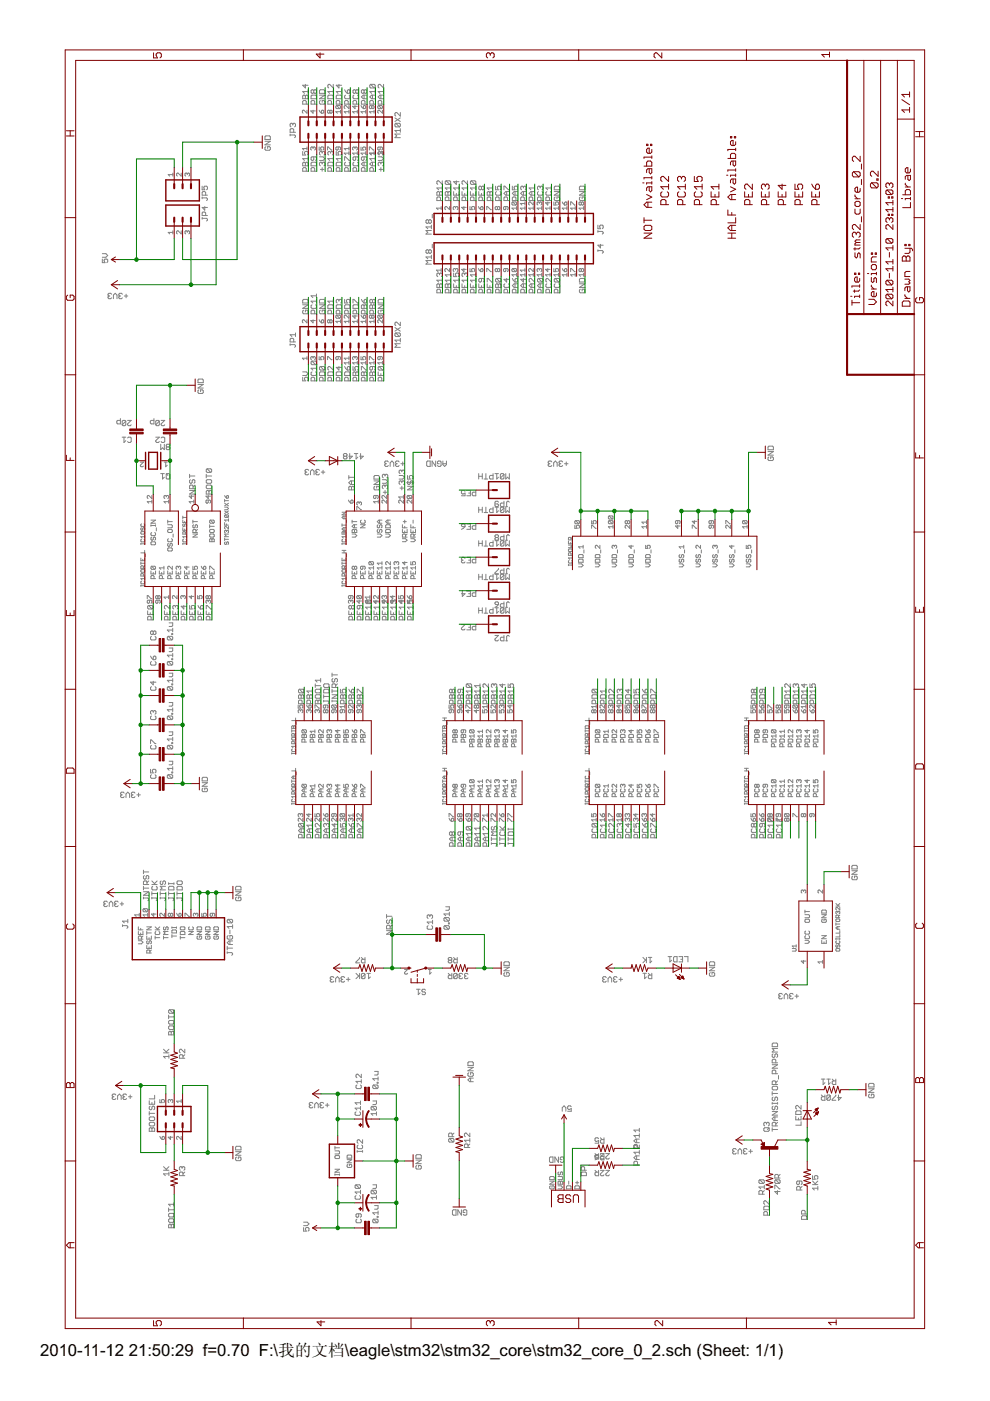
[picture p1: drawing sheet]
<svg xmlns="http://www.w3.org/2000/svg" width="210mm" height="297mm" viewBox="0 0 210 297" stroke-linecap="round" stroke-linejoin="round" font-family="sans-serif">
<defs><g id="words">
<g font-size="4">
<text x="8.5" y="287.5">2010-11-12</text>
<text x="27.3" y="287.5">21:50:29 f=0.70 F:\我的文档\eagle\stm32\stm32_core\stm32_core_0_2.sch (Sheet: 1/1)</text>
</g>
</g></defs>
<g fill="#808080" stroke="#808080" stroke-width=".21">
<path d="M36 95.1l-.2 .2z"/>
<path d="M35.4 95.3h.4z"/>
<path d="M35.2 95.1l.2 .2z"/>
<path d="M35.2 95v.1z"/>
<path d="M35.4 94.8l-.2 .2z"/>
<path d="M35.2 94.6l.2 .2z"/>
<path d="M35.2 94.4v.2z"/>
<path d="M35.4 94.2l-.2 .2z"/>
<path d="M35.4 94.2h.4z"/>
<path d="M35.8 94.2l.2 .2z"/>
<path d="M36 94.4v.2z"/>
<path d="M36 94.6l-.2 .2z"/>
<path d="M35.8 94.8l.2 .2z"/>
<path d="M36 95v.1z"/>
<path d="M35.4 94.8h.4z"/>
<path d="M34.8 94.2v1.1z"/>
<path d="M34.5 95l.3 .3z"/>
<path d="M34.5 95l-.4 .3z"/>
<path d="M34.1 94.2v1.1z"/>
<path d="M42.1 82.7l-.1 .1z"/>
<path d="M42 82.8v.4z"/>
<path d="M42 83.2l.1 .2z"/>
<path d="M42.1 83.4h.8z"/>
<path d="M43.1 83.2l-.2 .2z"/>
<path d="M43.1 82.8v.4z"/>
<path d="M42.9 82.7l.2 .1z"/>
<path d="M42.5 82.7h.4z"/>
<path d="M42.5 82.7v.3z"/>
<path d="M42 82.3h1.1z"/>
<path d="M42 82.3l1.1-.8z"/>
<path d="M42 81.5h1.1z"/>
<path d="M42 81.1h1.1z"/>
<path d="M43.1 80.6v.5z"/>
<path d="M42.9 80.4l.2 .2z"/>
<path d="M42.1 80.4h.8z"/>
<path d="M42.1 80.4l-.1 .2z"/>
<path d="M42 80.6v.5z"/>
<path d="M119.7 98.3h.7z"/>
<path d="M120.1 97.9v.8z"/>
<path d="M119.3 98.7l-.2 .2z"/>
<path d="M118.7 98.9h.4z"/>
<path d="M118.5 98.7l.2 .2z"/>
<path d="M118.5 98.5v.2z"/>
<path d="M118.7 98.3l-.2 .2z"/>
<path d="M118.7 98.3h.2z"/>
<path d="M118.5 98.1l.2 .2z"/>
<path d="M118.5 97.9v.2z"/>
<path d="M118.7 97.7l-.2 .2z"/>
<path d="M118.7 97.7h.4z"/>
<path d="M119.1 97.7l.2 .2z"/>
<path d="M118.1 98.1v.8z"/>
<path d="M117.8 97.7l.3 .4z"/>
<path d="M117.8 97.7l-.4 .4z"/>
<path d="M117.4 98.1v.8z"/>
<path d="M117 98.7l-.2 .2z"/>
<path d="M116.4 98.9h.4z"/>
<path d="M116.2 98.7l.2 .2z"/>
<path d="M116.2 98.5v.2z"/>
<path d="M116.2 98.5l.2-.2z"/>
<path d="M116.4 98.3h.2z"/>
<path d="M116.2 98.1l.2 .2z"/>
<path d="M116.2 97.9v.2z"/>
<path d="M116.4 97.7l-.2 .2z"/>
<path d="M116.4 97.7h.4z"/>
<path d="M116.8 97.7l.2 .2z"/>
<path d="M162.8 97.1l.2-.2z"/>
<path d="M162.8 97.1v.4z"/>
<path d="M162.8 97.5l.2 .1z"/>
<path d="M163 97.6h.8z"/>
<path d="M163.8 97.6l.2-.1z"/>
<path d="M164 97.1v.4z"/>
<path d="M163.8 96.9l.2 .2z"/>
<path d="M163.4 96.9h.4z"/>
<path d="M163.4 96.9v.4z"/>
<path d="M162.8 96.5h1.2z"/>
<path d="M162.8 96.5l1.2-.8z"/>
<path d="M162.8 95.7h1.2z"/>
<path d="M162.8 95.4h1.2z"/>
<path d="M164 94.8v.6z"/>
<path d="M163.8 94.6l.2 .2z"/>
<path d="M163 94.6h.8z"/>
<path d="M163 94.6l-.2 .2z"/>
<path d="M162.8 94.8v.6z"/>
<path d="M29 168.5h.8z"/>
<path d="M29.4 168.1v.8z"/>
<path d="M28.6 168.9l-.2 .2z"/>
<path d="M28 169.1h.4z"/>
<path d="M27.9 168.9l.1 .2z"/>
<path d="M27.9 168.7v.2z"/>
<path d="M27.9 168.7l.1-.2z"/>
<path d="M28 168.5h.2z"/>
<path d="M27.9 168.3l.1 .2z"/>
<path d="M27.9 168.1v.2z"/>
<path d="M27.9 168.1l.1-.1z"/>
<path d="M28 168h.4z"/>
<path d="M28.4 168l.2 .1z"/>
<path d="M27.5 168.3v.8z"/>
<path d="M27.1 168l.4 .3z"/>
<path d="M26.7 168.3l.4-.3z"/>
<path d="M26.7 168.3v.8z"/>
<path d="M26.3 168.9l-.2 .2z"/>
<path d="M25.8 169.1h.3z"/>
<path d="M25.6 168.9l.2 .2z"/>
<path d="M25.6 168.7v.2z"/>
<path d="M25.8 168.5l-.2 .2z"/>
<path d="M25.8 168.5h.2z"/>
<path d="M25.6 168.3l.2 .2z"/>
<path d="M25.6 168.1v.2z"/>
<path d="M25.6 168.1l.2-.1z"/>
<path d="M25.8 168h.3z"/>
<path d="M26.1 168l.2 .1z"/>
<path d="M43 167.1l-.1 .2z"/>
<path d="M42.9 167.3v.4z"/>
<path d="M42.9 167.7l.1 .2z"/>
<path d="M43 167.9h.8z"/>
<path d="M43.8 167.9l.2-.2z"/>
<path d="M44 167.3v.4z"/>
<path d="M43.8 167.1l.2 .2z"/>
<path d="M43.4 167.1h.4z"/>
<path d="M43.4 167.1v.4z"/>
<path d="M42.9 166.7h1.1z"/>
<path d="M42.9 166.7l1.1-.8z"/>
<path d="M42.9 165.9h1.1z"/>
<path d="M42.9 165.6h1.1z"/>
<path d="M44 165v.6z"/>
<path d="M43.8 164.8l.2 .2z"/>
<path d="M43 164.8h.8z"/>
<path d="M43 164.8l-.1 .2z"/>
<path d="M42.9 165v.6z"/>
<path d="M131.2 207.6h.8z"/>
<path d="M131.6 207.3v.7z"/>
<path d="M130.8 208l-.2 .2z"/>
<path d="M130.3 208.2h.3z"/>
<path d="M130.1 208l.2 .2z"/>
<path d="M130.1 207.8v.2z"/>
<path d="M130.1 207.8l.2-.2z"/>
<path d="M130.3 207.6h.2z"/>
<path d="M130.1 207.5l.2 .1z"/>
<path d="M130.1 207.3v.2z"/>
<path d="M130.1 207.3l.2-.2z"/>
<path d="M130.3 207.1h.3z"/>
<path d="M130.6 207.1l.2 .2z"/>
<path d="M129.7 207.5v.7z"/>
<path d="M129.3 207.1l.4 .4z"/>
<path d="M129.3 207.1l-.4 .4z"/>
<path d="M128.9 207.5v.7z"/>
<path d="M128.4 208.2l.1-.2z"/>
<path d="M128 208.2h.4z"/>
<path d="M127.8 208l.2 .2z"/>
<path d="M127.8 207.8v.2z"/>
<path d="M127.8 207.8l.2-.2z"/>
<path d="M128 207.6h.2z"/>
<path d="M127.8 207.5l.2 .1z"/>
<path d="M127.8 207.3v.2z"/>
<path d="M127.8 207.3l.2-.2z"/>
<path d="M128 207.1h.4z"/>
<path d="M128.4 207.1l.1 .2z"/>
<path d="M150.6 206.2l-.2 .2z"/>
<path d="M150.4 206.4v.4z"/>
<path d="M150.4 206.8l.2 .2z"/>
<path d="M150.6 207h.7z"/>
<path d="M151.3 207l.2-.2z"/>
<path d="M151.5 206.4v.4z"/>
<path d="M151.3 206.2l.2 .2z"/>
<path d="M151 206.2h.3z"/>
<path d="M151 206.2v.4z"/>
<path d="M150.4 205.8h1.1z"/>
<path d="M150.4 205.8l1.1-.7z"/>
<path d="M150.4 205.1h1.1z"/>
<path d="M150.4 204.7h1.1z"/>
<path d="M151.5 204.1v.6z"/>
<path d="M151.3 203.9l.2 .2z"/>
<path d="M150.6 203.9h.7z"/>
<path d="M150.6 203.9l-.2 .2z"/>
<path d="M150.4 204.1v.6z"/>
<path d="M27.2 232.5h.8z"/>
<path d="M27.6 232.2v.7z"/>
<path d="M26.8 232.9l-.2 .2z"/>
<path d="M26.3 233.1h.3z"/>
<path d="M26.1 232.9l.2 .2z"/>
<path d="M26.1 232.7v.2z"/>
<path d="M26.1 232.7l.2-.2z"/>
<path d="M26.3 232.5h.2z"/>
<path d="M26.1 232.3l.2 .2z"/>
<path d="M26.1 232.2v.1z"/>
<path d="M26.1 232.2l.2-.2z"/>
<path d="M26.3 232h.3z"/>
<path d="M26.6 232l.2 .2z"/>
<path d="M25.7 232.3v.8z"/>
<path d="M25.3 232l.4 .3z"/>
<path d="M25.3 232l-.4 .3z"/>
<path d="M24.9 232.3v.8z"/>
<path d="M24.6 232.9l-.2 .2z"/>
<path d="M24 233.1h.4z"/>
<path d="M23.8 232.9l.2 .2z"/>
<path d="M23.8 232.7v.2z"/>
<path d="M24 232.5l-.2 .2z"/>
<path d="M24 232.5h.2z"/>
<path d="M23.8 232.3l.2 .2z"/>
<path d="M23.8 232.2v.1z"/>
<path d="M23.8 232.2l.2-.2z"/>
<path d="M24 232h.4z"/>
<path d="M24.4 232l.2 .2z"/>
<path d="M50.1 245.3l-.1 .2z"/>
<path d="M50 245.5v.4z"/>
<path d="M50 245.9l.1 .2z"/>
<path d="M50.1 246.1h.8z"/>
<path d="M50.9 246.1l.2-.2z"/>
<path d="M51.1 245.5v.4z"/>
<path d="M50.9 245.3l.2 .2z"/>
<path d="M50.5 245.3h.4z"/>
<path d="M50.5 245.3v.4z"/>
<path d="M50 244.9h1.1z"/>
<path d="M50 244.9l1.1-.7z"/>
<path d="M50 244.2h1.1z"/>
<path d="M50 243.8h1.1z"/>
<path d="M51.1 243.2v.6z"/>
<path d="M50.9 243l.2 .2z"/>
<path d="M50.1 243h.8z"/>
<path d="M50.1 243l-.1 .2z"/>
<path d="M50 243.2v.6z"/>
<path d="M49.3 202.4l-.2 .1z"/>
<path d="M49.3 202.2v.2z"/>
<path d="M49.1 202l.2 .2z"/>
<path d="M48.2 202h.9z"/>
<path d="M48.2 201.8v.4z"/>
<path d="M48.2 201h1.1z"/>
<path d="M48.2 200.6v.8z"/>
<path d="M48.6 200.3h.7z"/>
<path d="M48.2 199.9l.4 .4z"/>
<path d="M48.2 199.9l.4-.4z"/>
<path d="M48.6 199.5h.7z"/>
<path d="M48.7 199.5v.8z"/>
<path d="M48.4 198.4l-.2 .1z"/>
<path d="M48.2 198.5v.4z"/>
<path d="M48.2 198.9l.2 .2z"/>
<path d="M48.4 199.1h.7z"/>
<path d="M49.1 199.1l.2-.2z"/>
<path d="M49.3 198.5v.4z"/>
<path d="M49.1 198.4l.2 .1z"/>
<path d="M48.7 198.4h.4z"/>
<path d="M48.7 198.4v.3z"/>
<path d="M48.7 197.2v.8z"/>
<path d="M48.2 196.4l.4 .4z"/>
<path d="M48.2 196.4h1.1z"/>
<path d="M49.3 196.1v.7z"/>
<path d="M48.4 195.7h.7z"/>
<path d="M48.2 195.5l.2 .2z"/>
<path d="M48.2 195.1v.4z"/>
<path d="M48.2 195.1l.2-.2z"/>
<path d="M48.4 194.9h.7z"/>
<path d="M49.1 194.9l.2 .2z"/>
<path d="M49.3 195.1v.4z"/>
<path d="M49.3 195.5l-.2 .2z"/>
<path d="M48.4 194.9l.7 .8z"/>
<path d="M25.5 191.6h.7z"/>
<path d="M25.8 191.3v.7z"/>
<path d="M25.1 192l-.2 .2z"/>
<path d="M24.5 192.2h.4z"/>
<path d="M24.3 192l.2 .2z"/>
<path d="M24.3 191.8v.2z"/>
<path d="M24.3 191.8l.2-.2z"/>
<path d="M24.5 191.6h.2z"/>
<path d="M24.3 191.5l.2 .1z"/>
<path d="M24.3 191.3v.2z"/>
<path d="M24.5 191.1l-.2 .2z"/>
<path d="M24.5 191.1h.4z"/>
<path d="M24.9 191.1l.2 .2z"/>
<path d="M23.9 191.5v.7z"/>
<path d="M23.5 191.1l.4 .4z"/>
<path d="M23.5 191.1l-.3 .4z"/>
<path d="M23.2 191.5v.7z"/>
<path d="M22.8 192l-.2 .2z"/>
<path d="M22.2 192.2h.4z"/>
<path d="M22 192l.2 .2z"/>
<path d="M22 191.8v.2z"/>
<path d="M22 191.8l.2-.2z"/>
<path d="M22.2 191.6h.2z"/>
<path d="M22 191.5l.2 .1z"/>
<path d="M22 191.3v.2z"/>
<path d="M22.2 191.1l-.2 .2z"/>
<path d="M22.2 191.1h.4z"/>
<path d="M22.6 191.1l.2 .2z"/>
<path d="M50.1 190.2l-.1 .2z"/>
<path d="M50 190.4v.4z"/>
<path d="M50 190.8l.1 .2z"/>
<path d="M50.1 191h.8z"/>
<path d="M51.1 190.8l-.2 .2z"/>
<path d="M51.1 190.4v.4z"/>
<path d="M50.9 190.2l.2 .2z"/>
<path d="M50.5 190.2h.4z"/>
<path d="M50.5 190.2v.4z"/>
<path d="M50 189.8h1.1z"/>
<path d="M50 189.8l1.1-.7z"/>
<path d="M50 189.1h1.1z"/>
<path d="M50 188.7h1.1z"/>
<path d="M51.1 188.1v.6z"/>
<path d="M50.9 187.9l.2 .2z"/>
<path d="M50.1 187.9h.8z"/>
<path d="M50.1 187.9l-.1 .2z"/>
<path d="M50 188.1v.6z"/>
<path d="M69 234.3h.8z"/>
<path d="M69.4 233.9v.8z"/>
<path d="M68.6 234.7l-.2 .2z"/>
<path d="M68.1 234.9h.3z"/>
<path d="M67.9 234.7l.2 .2z"/>
<path d="M67.9 234.5v.2z"/>
<path d="M67.9 234.5l.2-.2z"/>
<path d="M68.1 234.3h.1z"/>
<path d="M67.9 234.1l.2 .2z"/>
<path d="M67.9 233.9v.2z"/>
<path d="M67.9 233.9l.2-.2z"/>
<path d="M68.1 233.7h.3z"/>
<path d="M68.4 233.7l.2 .2z"/>
<path d="M67.5 234.1v.8z"/>
<path d="M67.1 233.7l.4 .4z"/>
<path d="M67.1 233.7l-.4 .4z"/>
<path d="M66.7 234.1v.8z"/>
<path d="M66.3 234.7l-.2 .2z"/>
<path d="M65.8 234.9h.3z"/>
<path d="M65.6 234.7l.2 .2z"/>
<path d="M65.6 234.5v.2z"/>
<path d="M65.6 234.5l.2-.2z"/>
<path d="M65.8 234.3h.2z"/>
<path d="M65.6 234.1l.2 .2z"/>
<path d="M65.6 233.9v.2z"/>
<path d="M65.6 233.9l.2-.2z"/>
<path d="M65.8 233.7h.3z"/>
<path d="M66.1 233.7l.2 .2z"/>
<path d="M64.4 260.3v.7z"/>
<path d="M64.4 261h.5z"/>
<path d="M64.7 260.6l.2 .4z"/>
<path d="M64.7 260.5v.1z"/>
<path d="M64.7 260.5l.2-.2z"/>
<path d="M64.9 260.3h.4z"/>
<path d="M65.3 260.3l.2 .2z"/>
<path d="M65.5 260.5v.3z"/>
<path d="M65.5 260.8l-.2 .2z"/>
<path d="M64.4 259.9h.7z"/>
<path d="M65.1 259.9l.4-.4z"/>
<path d="M65.1 259.1l.4 .4z"/>
<path d="M64.4 259.1h.7z"/>
<path d="M88.4 247.1l-.2 .2z"/>
<path d="M88.2 247.3v.4z"/>
<path d="M88.2 247.7l.2 .2z"/>
<path d="M88.4 247.9h.7z"/>
<path d="M89.1 247.9l.2-.2z"/>
<path d="M89.3 247.3v.4z"/>
<path d="M89.1 247.1l.2 .2z"/>
<path d="M88.8 247.1h.3z"/>
<path d="M88.8 247.1v.4z"/>
<path d="M88.2 246.7h1.1z"/>
<path d="M88.2 246.7l1.1-.7z"/>
<path d="M88.2 246h1.1z"/>
<path d="M88.2 245.6h1.1z"/>
<path d="M89.3 245v.6z"/>
<path d="M89.1 244.8l.2 .2z"/>
<path d="M88.4 244.8h.7z"/>
<path d="M88.4 244.8l-.2 .2z"/>
<path d="M88.2 245v.6z"/>
<path d="M27.1 89.1h.7z"/>
<path d="M27.1 89.9l.7-.8z"/>
<path d="M27.1 89.9v.2z"/>
<path d="M27.1 90.1l.1 .2z"/>
<path d="M27.2 90.3h.4z"/>
<path d="M27.8 90.1l-.2 .2z"/>
<path d="M26.7 89.3v.8z"/>
<path d="M26.7 90.1l-.2 .2z"/>
<path d="M26.1 90.3h.4z"/>
<path d="M25.9 90.1l.2 .2z"/>
<path d="M25.9 89.3v.8z"/>
<path d="M25.9 89.3l.2-.2z"/>
<path d="M26.1 89.1h.4z"/>
<path d="M26.5 89.1l.2 .2z"/>
<path d="M25.9 90.1l.8-.8z"/>
<path d="M25.5 88.8v1.1z"/>
<path d="M25 89.9h.5z"/>
<path d="M24.8 89.7l.2 .2z"/>
<path d="M24.8 89.3v.4z"/>
<path d="M24.8 89.3l.2-.2z"/>
<path d="M25 89.1h.5z"/>
<path d="M34.2 89.1h.7z"/>
<path d="M34.2 89.9l.7-.8z"/>
<path d="M34.2 89.9v.2z"/>
<path d="M34.2 90.1l.2 .2z"/>
<path d="M34.4 90.3h.3z"/>
<path d="M34.7 90.3l.2-.2z"/>
<path d="M33.8 89.3v.8z"/>
<path d="M33.8 90.1l-.2 .2z"/>
<path d="M33.2 90.3h.4z"/>
<path d="M33 90.1l.2 .2z"/>
<path d="M33 89.3v.8z"/>
<path d="M33 89.3l.2-.2z"/>
<path d="M33.2 89.1h.4z"/>
<path d="M33.6 89.1l.2 .2z"/>
<path d="M33.8 89.3l-.8 .8z"/>
<path d="M32.6 88.8v1.1z"/>
<path d="M32.1 89.9h.5z"/>
<path d="M31.9 89.7l.2 .2z"/>
<path d="M31.9 89.3v.4z"/>
<path d="M31.9 89.3l.2-.2z"/>
<path d="M32.1 89.1h.5z"/>
<path d="M35.7 165h.7z"/>
<path d="M35.5 164.8l.2 .2z"/>
<path d="M35.5 164.4v.4z"/>
<path d="M35.7 164.3l-.2 .1z"/>
<path d="M35.7 164.3h.7z"/>
<path d="M36.4 164.3l.2 .1z"/>
<path d="M36.6 164.4v.4z"/>
<path d="M36.6 164.8l-.2 .2z"/>
<path d="M35.7 164.3l.7 .7z"/>
<path d="M36.4 163.9h.2z"/>
<path d="M36.4 163.7v.2z"/>
<path d="M36.4 163.7h.2z"/>
<path d="M36.6 163.7v.2z"/>
<path d="M35.5 162.9l.4 .4z"/>
<path d="M35.5 162.9h1.1z"/>
<path d="M36.6 162.5v.8z"/>
<path d="M35.9 162.2h.5z"/>
<path d="M36.4 162.2l.2-.2z"/>
<path d="M36.6 161.4v.6z"/>
<path d="M35.9 161.4h.7z"/>
<path d="M35.7 158.8h.7z"/>
<path d="M35.5 158.6l.2 .2z"/>
<path d="M35.5 158.2v.4z"/>
<path d="M35.5 158.2l.2-.2z"/>
<path d="M35.7 158h.7z"/>
<path d="M36.4 158l.2 .2z"/>
<path d="M36.6 158.2v.4z"/>
<path d="M36.6 158.6l-.2 .2z"/>
<path d="M35.7 158l.7 .8z"/>
<path d="M36.4 157.6h.2z"/>
<path d="M36.4 157.5v.1z"/>
<path d="M36.4 157.5h.2z"/>
<path d="M36.6 157.5v.1z"/>
<path d="M35.5 156.7l.4 .4z"/>
<path d="M35.5 156.7h1.1z"/>
<path d="M36.6 156.3v.8z"/>
<path d="M35.9 155.9h.5z"/>
<path d="M36.4 155.9l.2-.2z"/>
<path d="M36.6 155.2v.5z"/>
<path d="M35.9 155.2h.7z"/>
<path d="M79.2 259.2h.8z"/>
<path d="M79 259.1l.2 .1z"/>
<path d="M79 258.7v.4z"/>
<path d="M79.2 258.5l-.2 .2z"/>
<path d="M79.2 258.5h.8z"/>
<path d="M80 258.5l.2 .2z"/>
<path d="M80.2 258.7v.4z"/>
<path d="M80.2 259.1l-.2 .1z"/>
<path d="M79.2 258.5l.8 .7z"/>
<path d="M80 258.1h.2z"/>
<path d="M80 257.9v.2z"/>
<path d="M80 257.9h.2z"/>
<path d="M80.2 257.9v.2z"/>
<path d="M79 257.1l.4 .4z"/>
<path d="M79 257.1h1.2z"/>
<path d="M80.2 256.8v.7z"/>
<path d="M79.4 256.4h.6z"/>
<path d="M80 256.4l.2-.2z"/>
<path d="M80.2 255.6v.6z"/>
<path d="M79.4 255.6h.8z"/>
<path d="M79.2 230.8h.8z"/>
<path d="M79 230.6l.2 .2z"/>
<path d="M79 230.2v.4z"/>
<path d="M79 230.2l.2-.2z"/>
<path d="M79.2 230h.8z"/>
<path d="M80 230l.2 .2z"/>
<path d="M80.2 230.2v.4z"/>
<path d="M80.2 230.6l-.2 .2z"/>
<path d="M79.2 230l.8 .8z"/>
<path d="M80 229.7h.2z"/>
<path d="M80 229.5v.2z"/>
<path d="M80 229.5h.2z"/>
<path d="M80.2 229.5v.2z"/>
<path d="M79 228.7l.4 .4z"/>
<path d="M79 228.7h1.2z"/>
<path d="M80.2 228.3v.8z"/>
<path d="M79.4 227.9h.6z"/>
<path d="M80 227.9l.2-.2z"/>
<path d="M80.2 227.2v.5z"/>
<path d="M79.4 227.2h.8z"/>
<path d="M138.2 203.8l-.4 .3z"/>
<path d="M137.8 203v1.1z"/>
<path d="M137.5 203h.7z"/>
<path d="M137.1 203v1.1z"/>
<path d="M137.1 203.4l-.8 .7z"/>
<path d="M136.3 203l.6 .6z"/>
<path d="M34.7 224l.4 .4z"/>
<path d="M34.7 224h1.1z"/>
<path d="M35.8 223.6v.8z"/>
<path d="M34.7 223.2h1.1z"/>
<path d="M34.7 222.5l.7 .7z"/>
<path d="M35.8 222.5l-.6 .5z"/>
<path d="M34.7 248.9l.4 .4z"/>
<path d="M34.7 248.9h1.1z"/>
<path d="M35.8 248.5v.8z"/>
<path d="M34.7 248.1h1.1z"/>
<path d="M34.7 247.4l.7 .7z"/>
<path d="M35.2 247.9l.6-.5z"/>
<path d="M120.4 235.6h.7z"/>
<path d="M121.1 235v.6z"/>
<path d="M120.7 235.2l.4-.2z"/>
<path d="M120.5 235.2h.2z"/>
<path d="M120.4 235l.1 .2z"/>
<path d="M120.4 234.7v.3z"/>
<path d="M120.4 234.7l.1-.2z"/>
<path d="M120.5 234.5h.4z"/>
<path d="M120.9 234.5l.2 .2z"/>
<path d="M120 234.8v.8z"/>
<path d="M119.6 234.5l.4 .3z"/>
<path d="M119.6 234.5l-.4 .3z"/>
<path d="M119.2 234.8v.8z"/>
<path d="M118.8 246.3l.2 .1z"/>
<path d="M119 246.4h.4z"/>
<path d="M119.4 246.4l.1-.1z"/>
<path d="M119.5 245.5v.8z"/>
<path d="M119.4 245.3l.1 .2z"/>
<path d="M119 245.3h.4z"/>
<path d="M119 245.3l-.2 .2z"/>
<path d="M118.8 245.5v.4z"/>
<path d="M118.8 245.9h.4z"/>
<path d="M118.4 245.3v1.1z"/>
<path d="M117.6 245.3l.8 1.1z"/>
<path d="M117.6 245.3v1.1z"/>
<path d="M117.2 245.3v1.1z"/>
<path d="M116.7 245.3h.5z"/>
<path d="M116.7 245.3l-.2 .2z"/>
<path d="M116.5 245.5v.8z"/>
<path d="M116.5 246.3l.2 .1z"/>
<path d="M116.7 246.4h.5z"/>
<path d="M128.4 244.6h.8z"/>
<path d="M129.2 244.6l-.8 .7z"/>
<path d="M128.4 245.3v.2z"/>
<path d="M128.4 245.5l.2 .2z"/>
<path d="M128.6 245.7h.4z"/>
<path d="M129 245.7l.2-.2z"/>
<path d="M127.3 244.6h.8z"/>
<path d="M128.1 244.6l-.8 .7z"/>
<path d="M127.3 245.3v.2z"/>
<path d="M127.3 245.5l.2 .2z"/>
<path d="M127.5 245.7h.4z"/>
<path d="M127.9 245.7l.2-.2z"/>
<path d="M126.9 244.6v1.1z"/>
<path d="M126.3 245.7h.6z"/>
<path d="M126.2 245.5l.1 .2z"/>
<path d="M126.2 245.2v.3z"/>
<path d="M126.2 245.2l.1-.2z"/>
<path d="M126.3 245h.6z"/>
<path d="M126.2 244.6l.3 .4z"/>
<path d="M128.4 248.1h.8z"/>
<path d="M128.4 248.9l.8-.8z"/>
<path d="M128.4 248.9v.2z"/>
<path d="M128.4 249.1l.2 .2z"/>
<path d="M128.6 249.3h.4z"/>
<path d="M129 249.3l.2-.2z"/>
<path d="M127.3 248.1h.8z"/>
<path d="M127.3 248.9l.8-.8z"/>
<path d="M127.3 248.9v.2z"/>
<path d="M127.3 249.1l.2 .2z"/>
<path d="M127.5 249.3h.4z"/>
<path d="M127.9 249.3l.2-.2z"/>
<path d="M126.9 248.1v1.2z"/>
<path d="M126.3 249.3h.6z"/>
<path d="M126.2 249.1l.1 .2z"/>
<path d="M126.2 248.7v.4z"/>
<path d="M126.2 248.7l.1-.2z"/>
<path d="M126.3 248.5h.6z"/>
<path d="M126.2 248.1l.3 .4z"/>
<path d="M78.1 207.5l.4-.4z"/>
<path d="M78.1 206.4v1.1z"/>
<path d="M77.8 206.4h.7z"/>
<path d="M77.4 206.6v.7z"/>
<path d="M77.2 207.5l.2-.2z"/>
<path d="M76.8 207.5h.4z"/>
<path d="M76.6 207.3l.2 .2z"/>
<path d="M76.6 206.6v.7z"/>
<path d="M76.6 206.6l.2-.2z"/>
<path d="M76.8 206.4h.4z"/>
<path d="M77.2 206.4l.2 .2z"/>
<path d="M77.4 206.6l-.8 .7z"/>
<path d="M76.2 206.4v1.1z"/>
<path d="M75.5 207.5l.7-.7z"/>
<path d="M75.5 206.4l.6 .5z"/>
<path d="M99 207.5l.2-.2z"/>
<path d="M98.7 207.5h.3z"/>
<path d="M98.5 207.3l.2 .2z"/>
<path d="M98.5 207.1v.2z"/>
<path d="M98.7 206.9l-.2 .2z"/>
<path d="M98.7 206.9h.1z"/>
<path d="M98.5 206.8l.2 .1z"/>
<path d="M98.5 206.6v.2z"/>
<path d="M98.7 206.4l-.2 .2z"/>
<path d="M98.7 206.4h.3z"/>
<path d="M99 206.4l.2 .2z"/>
<path d="M97.9 207.5l.2-.2z"/>
<path d="M97.5 207.5h.4z"/>
<path d="M97.3 207.3l.2 .2z"/>
<path d="M97.3 207.1v.2z"/>
<path d="M97.3 207.1l.2-.2z"/>
<path d="M97.5 206.9h.2z"/>
<path d="M97.3 206.8l.2 .1z"/>
<path d="M97.3 206.6v.2z"/>
<path d="M97.3 206.6l.2-.2z"/>
<path d="M97.5 206.4h.4z"/>
<path d="M97.9 206.4l.2 .2z"/>
<path d="M96.9 206.6v.7z"/>
<path d="M96.8 207.5l.1-.2z"/>
<path d="M96.4 207.5h.4z"/>
<path d="M96.2 207.3l.2 .2z"/>
<path d="M96.2 206.6v.7z"/>
<path d="M96.2 206.6l.2-.2z"/>
<path d="M96.4 206.4h.4z"/>
<path d="M96.8 206.4l.1 .2z"/>
<path d="M96.9 206.6l-.7 .7z"/>
<path d="M95.8 206.4v1.1z"/>
<path d="M95.2 207.5h.6z"/>
<path d="M95 207.3l.2 .2z"/>
<path d="M95 206.9v.4z"/>
<path d="M95 206.9l.2-.1z"/>
<path d="M95.2 206.8h.6z"/>
<path d="M95 206.4l.4 .4z"/>
<path d="M94.3 197h.8z"/>
<path d="M94.1 196.8l.2 .2z"/>
<path d="M94.1 196.4v.4z"/>
<path d="M94.1 196.4l.2-.1z"/>
<path d="M94.3 196.3h.8z"/>
<path d="M95.1 196.3l.2 .1z"/>
<path d="M95.3 196.4v.4z"/>
<path d="M95.3 196.8l-.2 .2z"/>
<path d="M94.3 196.3l.8 .7z"/>
<path d="M95.1 195.9h.2z"/>
<path d="M95.1 195.7v.2z"/>
<path d="M95.1 195.7h.2z"/>
<path d="M95.3 195.7v.2z"/>
<path d="M94.3 195.3h.8z"/>
<path d="M94.1 195.1l.2 .2z"/>
<path d="M94.1 194.7v.4z"/>
<path d="M94.1 194.7l.2-.2z"/>
<path d="M94.3 194.5h.8z"/>
<path d="M95.1 194.5l.2 .2z"/>
<path d="M95.3 194.7v.4z"/>
<path d="M95.3 195.1l-.2 .2z"/>
<path d="M94.3 194.5l.8 .8z"/>
<path d="M94.1 193.8l.4 .4z"/>
<path d="M94.1 193.8h1.2z"/>
<path d="M95.3 193.4v.8z"/>
<path d="M94.5 193h.6z"/>
<path d="M95.1 193l.2-.2z"/>
<path d="M95.3 192.3v.5z"/>
<path d="M94.5 192.3h.8z"/>
<path d="M107 206.2l-.2 .2z"/>
<path d="M106.8 206.4v.4z"/>
<path d="M106.8 206.8l.2 .2z"/>
<path d="M107 207h.8z"/>
<path d="M107.8 207l.2-.2z"/>
<path d="M108 206.4v.4z"/>
<path d="M107.8 206.2l.2 .2z"/>
<path d="M107.4 206.2h.4z"/>
<path d="M107.4 206.2v.4z"/>
<path d="M106.8 205.8h1.2z"/>
<path d="M106.8 205.8l1.2-.7z"/>
<path d="M106.8 205.1h1.2z"/>
<path d="M106.8 204.7h1.2z"/>
<path d="M108 204.1v.6z"/>
<path d="M107.8 203.9l.2 .2z"/>
<path d="M107 203.9h.8z"/>
<path d="M107 203.9l-.2 .2z"/>
<path d="M106.8 204.1v.6z"/>
<path d="M73.4 207.6h.8z"/>
<path d="M73.8 207.3v.7z"/>
<path d="M73.1 208l-.2 .2z"/>
<path d="M72.5 208.2h.4z"/>
<path d="M72.3 208l.2 .2z"/>
<path d="M72.3 207.8v.2z"/>
<path d="M72.3 207.8l.2-.2z"/>
<path d="M72.5 207.6h.2z"/>
<path d="M72.3 207.5l.2 .1z"/>
<path d="M72.3 207.3v.2z"/>
<path d="M72.3 207.3l.2-.2z"/>
<path d="M72.5 207.1h.4z"/>
<path d="M72.9 207.1l.2 .2z"/>
<path d="M71.9 207.5v.7z"/>
<path d="M71.5 207.1l.4 .4z"/>
<path d="M71.5 207.1l-.3 .4z"/>
<path d="M71.2 207.5v.7z"/>
<path d="M70.8 208l-.2 .2z"/>
<path d="M70.2 208.2h.4z"/>
<path d="M70 208l.2 .2z"/>
<path d="M70 207.8v.2z"/>
<path d="M70 207.8l.2-.2z"/>
<path d="M70.2 207.6h.2z"/>
<path d="M70 207.5l.2 .1z"/>
<path d="M70 207.3v.2z"/>
<path d="M70 207.3l.2-.2z"/>
<path d="M70.2 207.1h.4z"/>
<path d="M70.6 207.1l.2 .2z"/>
<path d="M172.3 251.9l.4 .4z"/>
<path d="M172.3 251.9h1.1z"/>
<path d="M173.4 251.5v.8z"/>
<path d="M172.3 251.2h1.1z"/>
<path d="M172.3 250.4l.7 .8z"/>
<path d="M173.4 250.4l-.6 .6z"/>
<path d="M172.3 249.3v.7z"/>
<path d="M172.3 250h.5z"/>
<path d="M172.7 249.6l.1 .4z"/>
<path d="M172.7 249.4v.2z"/>
<path d="M172.7 249.4l.1-.1z"/>
<path d="M172.8 249.3h.4z"/>
<path d="M173.2 249.3l.2 .1z"/>
<path d="M173.4 249.4v.4z"/>
<path d="M173.4 249.8l-.2 .2z"/>
<path d="M164.3 252.6h1.1z"/>
<path d="M164.3 252.6l.5 .6z"/>
<path d="M164.8 252.4v.8z"/>
<path d="M164.3 251.3v.8z"/>
<path d="M164.3 251.3h.2z"/>
<path d="M164.5 251.3l.7 .8z"/>
<path d="M165.2 252.1h.2z"/>
<path d="M164.5 250.9h.7z"/>
<path d="M164.3 250.7l.2 .2z"/>
<path d="M164.3 250.3v.4z"/>
<path d="M164.3 250.3l.2-.2z"/>
<path d="M164.5 250.1h.7z"/>
<path d="M165.2 250.1l.2 .2z"/>
<path d="M165.4 250.3v.4z"/>
<path d="M165.4 250.7l-.2 .2z"/>
<path d="M164.5 250.1l.7 .8z"/>
<path d="M164.3 249.8h1.1z"/>
<path d="M164.3 249.2v.6z"/>
<path d="M164.3 249.2l.2-.2z"/>
<path d="M164.5 249h.3z"/>
<path d="M164.8 249l.2 .2z"/>
<path d="M165 249.2v.6z"/>
<path d="M165.4 249l-.4 .4z"/>
<path d="M184.4 232l-.2 .2z"/>
<path d="M184.2 232.2v.4z"/>
<path d="M184.2 232.6l.2 .1z"/>
<path d="M184.4 232.7h.7z"/>
<path d="M185.1 232.7l.2-.1z"/>
<path d="M185.3 232.2v.4z"/>
<path d="M185.1 232l.2 .2z"/>
<path d="M184.7 232h.4z"/>
<path d="M184.7 232v.4z"/>
<path d="M184.2 231.6h1.1z"/>
<path d="M184.2 231.6l1.1-.8z"/>
<path d="M184.2 230.8h1.1z"/>
<path d="M184.2 230.5h1.1z"/>
<path d="M185.3 229.9v.6z"/>
<path d="M185.1 229.7l.2 .2z"/>
<path d="M184.4 229.7h.7z"/>
<path d="M184.4 229.7l-.2 .2z"/>
<path d="M184.2 229.9v.6z"/>
<path d="M163.7 239.5h1.2z"/>
<path d="M163.7 239.1v.8z"/>
<path d="M163.7 238.7h1.2z"/>
<path d="M163.7 238.1v.6z"/>
<path d="M163.7 238.1l.2-.1z"/>
<path d="M163.9 238h.4z"/>
<path d="M164.3 238l.2 .1z"/>
<path d="M164.5 238.1v.6z"/>
<path d="M164.5 238.3l.4-.3z"/>
<path d="M164.1 237.6h.8z"/>
<path d="M163.7 237.2l.4 .4z"/>
<path d="M164.1 236.8l-.4 .4z"/>
<path d="M164.1 236.8h.8z"/>
<path d="M164.3 236.8v.8z"/>
<path d="M163.7 236.4h1.2z"/>
<path d="M163.7 236.4l1.2-.7z"/>
<path d="M163.7 235.7h1.2z"/>
<path d="M163.9 234.5l-.2 .2z"/>
<path d="M163.7 234.7v.4z"/>
<path d="M163.7 235.1l.2 .2z"/>
<path d="M163.9 235.3h.2z"/>
<path d="M164.1 235.3l.2-.2z"/>
<path d="M164.3 234.7v.4z"/>
<path d="M164.3 234.7l.2-.2z"/>
<path d="M164.5 234.5h.2z"/>
<path d="M164.7 234.5l.2 .2z"/>
<path d="M164.9 234.7v.4z"/>
<path d="M164.9 235.1l-.2 .2z"/>
<path d="M164.9 233.7v.4z"/>
<path d="M163.7 233.9h1.2z"/>
<path d="M163.7 233.7v.4z"/>
<path d="M163.9 232.6l-.2 .2z"/>
<path d="M163.7 232.8v.4z"/>
<path d="M163.7 233.2l.2 .2z"/>
<path d="M163.9 233.4h.2z"/>
<path d="M164.1 233.4l.2-.2z"/>
<path d="M164.3 232.8v.4z"/>
<path d="M164.3 232.8l.2-.2z"/>
<path d="M164.5 232.6h.2z"/>
<path d="M164.7 232.6l.2 .2z"/>
<path d="M164.9 232.8v.4z"/>
<path d="M164.9 233.2l-.2 .2z"/>
<path d="M163.7 231.8h1.2z"/>
<path d="M163.7 231.5v.7z"/>
<path d="M163.7 230.5v.4z"/>
<path d="M163.7 230.9l.2 .2z"/>
<path d="M163.9 231.1h.8z"/>
<path d="M164.7 231.1l.2-.2z"/>
<path d="M164.9 230.5v.4z"/>
<path d="M164.7 230.3l.2 .2z"/>
<path d="M163.9 230.3h.8z"/>
<path d="M163.9 230.3l-.2 .2z"/>
<path d="M163.7 229.9h1.2z"/>
<path d="M163.7 229.4v.5z"/>
<path d="M163.7 229.4l.2-.2z"/>
<path d="M163.9 229.2h.4z"/>
<path d="M164.3 229.2l.2 .2z"/>
<path d="M164.5 229.4v.5z"/>
<path d="M164.9 229.2l-.4 .4z"/>
<path d="M165.1 228v.8z"/>
<path d="M163.7 227.6h1.2z"/>
<path d="M163.7 227.1v.5z"/>
<path d="M163.7 227.1l.2-.2z"/>
<path d="M163.9 226.9h.4z"/>
<path d="M164.3 226.9l.2 .2z"/>
<path d="M164.5 227.1v.5z"/>
<path d="M163.7 226.5h1.2z"/>
<path d="M163.7 226.5l1.2-.8z"/>
<path d="M163.7 225.7h1.2z"/>
<path d="M163.7 225.3h1.2z"/>
<path d="M163.7 224.8v.5z"/>
<path d="M163.9 224.6l-.2 .2z"/>
<path d="M163.9 224.6h.4z"/>
<path d="M164.3 224.6l.2 .2z"/>
<path d="M164.5 224.8v.5z"/>
<path d="M163.9 223.4l-.2 .2z"/>
<path d="M163.7 223.6v.4z"/>
<path d="M163.7 224l.2 .2z"/>
<path d="M163.9 224.2h.2z"/>
<path d="M164.1 224.2l.2-.2z"/>
<path d="M164.3 223.6v.4z"/>
<path d="M164.3 223.6l.2-.2z"/>
<path d="M164.5 223.4h.2z"/>
<path d="M164.7 223.4l.2 .2z"/>
<path d="M164.9 223.6v.4z"/>
<path d="M164.9 224l-.2 .2z"/>
<path d="M163.7 223.1h1.2z"/>
<path d="M164.1 222.7l-.4 .4z"/>
<path d="M163.7 222.3l.4 .4z"/>
<path d="M163.7 222.3h1.2z"/>
<path d="M163.7 221.9h1.2z"/>
<path d="M164.9 221.3v.6z"/>
<path d="M164.7 221.1l.2 .2z"/>
<path d="M163.9 221.1h.8z"/>
<path d="M163.9 221.1l-.2 .2z"/>
<path d="M163.7 221.3v.6z"/>
<path d="M177.8 232.2v1.1z"/>
<path d="M177.8 233.3l.6-.6z"/>
<path d="M177.6 232.7h.8z"/>
<path d="M176.4 233.3h.8z"/>
<path d="M176.4 233.1v.2z"/>
<path d="M176.4 233.1l.8-.8z"/>
<path d="M177.2 232.2v.1z"/>
<path d="M176 232.3v.8z"/>
<path d="M175.9 233.3l.1-.2z"/>
<path d="M175.5 233.3h.4z"/>
<path d="M175.3 233.1l.2 .2z"/>
<path d="M175.3 232.3v.8z"/>
<path d="M175.3 232.3l.2-.1z"/>
<path d="M175.5 232.2h.4z"/>
<path d="M175.9 232.2l.1 .1z"/>
<path d="M176 232.3l-.7 .8z"/>
<path d="M174.9 232.2v1.1z"/>
<path d="M174.3 233.3h.6z"/>
<path d="M174.1 233.1l.2 .2z"/>
<path d="M174.1 232.7v.4z"/>
<path d="M174.1 232.7l.2-.2z"/>
<path d="M174.3 232.5h.6z"/>
<path d="M174.1 232.2l.4 .3z"/>
<path d="M158.8 244.1h.7z"/>
<path d="M159.2 243.7v.8z"/>
<path d="M158.4 244.5l-.2 .2z"/>
<path d="M157.8 244.7h.4z"/>
<path d="M157.6 244.5l.2 .2z"/>
<path d="M157.6 244.3v.2z"/>
<path d="M157.6 244.3l.2-.2z"/>
<path d="M157.8 244.1h.2z"/>
<path d="M157.6 243.9l.2 .2z"/>
<path d="M157.6 243.7v.2z"/>
<path d="M157.6 243.7l.2-.2z"/>
<path d="M157.8 243.5h.4z"/>
<path d="M158.2 243.5l.2 .2z"/>
<path d="M157.2 243.9v.8z"/>
<path d="M156.9 243.5l.3 .4z"/>
<path d="M156.5 243.9l.4-.4z"/>
<path d="M156.5 243.9v.8z"/>
<path d="M156.1 244.5l-.2 .2z"/>
<path d="M155.5 244.7h.4z"/>
<path d="M155.3 244.5l.2 .2z"/>
<path d="M155.3 244.3v.2z"/>
<path d="M155.3 244.3l.2-.2z"/>
<path d="M155.5 244.1h.2z"/>
<path d="M155.3 243.9l.2 .2z"/>
<path d="M155.3 243.7v.2z"/>
<path d="M155.3 243.7l.2-.2z"/>
<path d="M155.5 243.5h.4z"/>
<path d="M155.9 243.5l.2 .2z"/>
<path d="M78.7 253.9l.4 .4z"/>
<path d="M78.7 253.9h1.1z"/>
<path d="M79.8 253.5v.8z"/>
<path d="M78.9 253.1h.7z"/>
<path d="M78.7 252.9l.2 .2z"/>
<path d="M78.7 252.5v.4z"/>
<path d="M78.7 252.5l.2-.2z"/>
<path d="M78.9 252.3h.7z"/>
<path d="M79.6 252.3l.2 .2z"/>
<path d="M79.8 252.5v.4z"/>
<path d="M79.8 252.9l-.2 .2z"/>
<path d="M78.9 252.3l.7 .8z"/>
<path d="M79.1 252h.5z"/>
<path d="M79.6 252l.2-.2z"/>
<path d="M79.8 251.2v.6z"/>
<path d="M79.1 251.2h.7z"/>
<path d="M78.7 236.1l.4 .4z"/>
<path d="M78.7 236.1h1.1z"/>
<path d="M79.8 235.7v.8z"/>
<path d="M78.9 235.3h.7z"/>
<path d="M78.7 235.1l.2 .2z"/>
<path d="M78.7 234.8v.3z"/>
<path d="M78.7 234.8l.2-.2z"/>
<path d="M78.9 234.6h.7z"/>
<path d="M79.6 234.6l.2 .2z"/>
<path d="M79.8 234.8v.3z"/>
<path d="M79.8 235.1l-.2 .2z"/>
<path d="M78.9 234.6l.7 .7z"/>
<path d="M79.1 234.2h.5z"/>
<path d="M79.6 234.2l.2-.2z"/>
<path d="M79.8 233.4v.6z"/>
<path d="M79.1 233.4h.7z"/>
<path d="M83.7 73.6h1.2z"/>
<path d="M84.1 73.3l-.4 .3z"/>
<path d="M83.7 72.9l.4 .4z"/>
<path d="M83.7 72.9h1.2z"/>
<path d="M83.7 72.1l.4 .4z"/>
<path d="M83.7 72.1h1.2z"/>
<path d="M84.9 71.7v.8z"/>
<path d="M83.9 71.4h.8z"/>
<path d="M83.7 71.2l.2 .2z"/>
<path d="M83.7 70.8v.4z"/>
<path d="M83.9 70.6l-.2 .2z"/>
<path d="M83.9 70.6h.8z"/>
<path d="M84.7 70.6l.2 .2z"/>
<path d="M84.9 70.8v.4z"/>
<path d="M84.9 71.2l-.2 .2z"/>
<path d="M83.9 70.6l.8 .8z"/>
<path d="M83.7 70.2l1.2-.8z"/>
<path d="M83.7 69.4l1.2 .8z"/>
<path d="M84.9 68.3v.7z"/>
<path d="M84.1 68.3l.8 .7z"/>
<path d="M83.9 68.3h.2z"/>
<path d="M83.9 68.3l-.2 .2z"/>
<path d="M83.7 68.5v.4z"/>
<path d="M83.7 68.9l.2 .1z"/>
<path d="M83.7 29.2h1.2z"/>
<path d="M84.1 28.8l-.4 .4z"/>
<path d="M83.7 28.4l.4 .4z"/>
<path d="M83.7 28.4h1.2z"/>
<path d="M83.7 27.7l.4 .3z"/>
<path d="M83.7 27.7h1.2z"/>
<path d="M84.9 27.3v.7z"/>
<path d="M83.9 26.9h.8z"/>
<path d="M83.7 26.7l.2 .2z"/>
<path d="M83.7 26.3v.4z"/>
<path d="M83.9 26.1l-.2 .2z"/>
<path d="M83.9 26.1h.8z"/>
<path d="M84.7 26.1l.2 .2z"/>
<path d="M84.9 26.3v.4z"/>
<path d="M84.9 26.7l-.2 .2z"/>
<path d="M83.9 26.1l.8 .8z"/>
<path d="M83.7 25.8l1.2-.8z"/>
<path d="M83.7 25l1.2 .8z"/>
<path d="M84.9 23.9v.7z"/>
<path d="M84.1 23.9l.8 .7z"/>
<path d="M83.9 23.9h.2z"/>
<path d="M83.9 23.9l-.2 .1z"/>
<path d="M83.7 24v.4z"/>
<path d="M83.7 24.4l.2 .2z"/>
<path d="M99.6 229.3h.8z"/>
<path d="M99.2 229l.4 .3z"/>
<path d="M99.2 229l.4-.4z"/>
<path d="M99.6 228.6h.8z"/>
<path d="M99.8 228.6v.7z"/>
<path d="M99.4 227.4l-.2 .2z"/>
<path d="M99.2 227.6v.4z"/>
<path d="M99.2 228l.2 .2z"/>
<path d="M99.4 228.2h.8z"/>
<path d="M100.2 228.2l.2-.2z"/>
<path d="M100.4 227.6v.4z"/>
<path d="M100.2 227.4l.2 .2z"/>
<path d="M99.8 227.4h.4z"/>
<path d="M99.8 227.4v.4z"/>
<path d="M99.2 227h1.2z"/>
<path d="M99.2 227l1.2-.7z"/>
<path d="M99.2 226.3h1.2z"/>
<path d="M99.2 225.9h1.2z"/>
<path d="M100.4 225.3v.6z"/>
<path d="M100.2 225.1l.2 .2z"/>
<path d="M99.4 225.1h.8z"/>
<path d="M99.4 225.1l-.2 .2z"/>
<path d="M99.2 225.3v.6z"/>
<path d="M98.2 257.5l.2 .1z"/>
<path d="M98.4 257.6h.4z"/>
<path d="M98.8 257.6l.2-.1z"/>
<path d="M99 256.7v.8z"/>
<path d="M98.8 256.5l.2 .2z"/>
<path d="M98.4 256.5h.4z"/>
<path d="M98.2 256.7l.2-.2z"/>
<path d="M98.2 256.7v.4z"/>
<path d="M98.2 257.1h.4z"/>
<path d="M97.8 256.5v1.1z"/>
<path d="M97.1 256.5l.7 1.1z"/>
<path d="M97.1 256.5v1.1z"/>
<path d="M96.7 256.5v1.1z"/>
<path d="M96.1 256.5h.6z"/>
<path d="M95.9 256.7l.2-.2z"/>
<path d="M95.9 256.7v.8z"/>
<path d="M95.9 257.5l.2 .1z"/>
<path d="M96.1 257.6h.6z"/>
<path d="M95.3 242.1h.8z"/>
<path d="M95.1 242l.2 .1z"/>
<path d="M95.1 241.6v.4z"/>
<path d="M95.1 241.6l.2-.2z"/>
<path d="M95.3 241.4h.8z"/>
<path d="M96.1 241.4l.1 .2z"/>
<path d="M96.2 241.6v.4z"/>
<path d="M96.2 242l-.1 .1z"/>
<path d="M95.3 241.4l.8 .7z"/>
<path d="M95.1 241h1.1z"/>
<path d="M95.1 240.4v.6z"/>
<path d="M95.1 240.4l.2-.2z"/>
<path d="M95.3 240.2h.4z"/>
<path d="M95.7 240.2l.2 .2z"/>
<path d="M95.9 240.4v.6z"/>
<path d="M96.2 240.2l-.3 .4z"/>
<path d="M21.7 54.9v.8z"/>
<path d="M21.7 55.7h.6z"/>
<path d="M22.1 55.3l.2 .4z"/>
<path d="M22.1 55.1v.2z"/>
<path d="M22.1 55.1l.2-.2z"/>
<path d="M22.3 54.9h.3z"/>
<path d="M22.6 54.9l.2 .2z"/>
<path d="M22.8 55.1v.4z"/>
<path d="M22.8 55.5l-.2 .2z"/>
<path d="M21.7 54.5h.8z"/>
<path d="M22.5 54.5l.3-.3z"/>
<path d="M22.5 53.8l.3 .4z"/>
<path d="M21.7 53.8h.8z"/>
<path d="M26.4 62.8h.7z"/>
<path d="M26.7 62.4v.7z"/>
<path d="M26 63.1l-.2 .2z"/>
<path d="M25.4 63.3h.4z"/>
<path d="M25.2 63.1l.2 .2z"/>
<path d="M25.2 62.9v.2z"/>
<path d="M25.2 62.9l.2-.1z"/>
<path d="M25.4 62.8h.2z"/>
<path d="M25.2 62.6l.2 .2z"/>
<path d="M25.2 62.4v.2z"/>
<path d="M25.2 62.4l.2-.2z"/>
<path d="M25.4 62.2h.4z"/>
<path d="M25.8 62.2l.2 .2z"/>
<path d="M24.8 62.6v.7z"/>
<path d="M24.4 62.2l.4 .4z"/>
<path d="M24.4 62.2l-.4 .4z"/>
<path d="M24 62.6v.7z"/>
<path d="M23.5 63.3l.2-.2z"/>
<path d="M23.1 63.3h.4z"/>
<path d="M22.9 63.1l.2 .2z"/>
<path d="M22.9 62.9v.2z"/>
<path d="M23.1 62.8l-.2 .1z"/>
<path d="M23.1 62.8h.2z"/>
<path d="M22.9 62.6l.2 .2z"/>
<path d="M22.9 62.4v.2z"/>
<path d="M22.9 62.4l.2-.2z"/>
<path d="M23.1 62.2h.4z"/>
<path d="M23.5 62.2l.2 .2z"/>
<path d="M56.4 31.1l-.2 .2z"/>
<path d="M56.2 31.3v.4z"/>
<path d="M56.2 31.7l.2 .2z"/>
<path d="M56.4 31.9h.7z"/>
<path d="M57.1 31.9l.2-.2z"/>
<path d="M57.3 31.3v.4z"/>
<path d="M57.1 31.1l.2 .2z"/>
<path d="M56.7 31.1h.4z"/>
<path d="M56.7 31.1v.4z"/>
<path d="M56.2 30.7h1.1z"/>
<path d="M56.2 30.7l1.1-.7z"/>
<path d="M56.2 30h1.1z"/>
<path d="M56.2 29.6h1.1z"/>
<path d="M57.3 29v.6z"/>
<path d="M57.1 28.8l.2 .2z"/>
<path d="M56.4 28.8h.7z"/>
<path d="M56.4 28.8l-.2 .2z"/>
<path d="M56.2 29v.6z"/>
<path d="M94.7 97.7v.8z"/>
<path d="M94.7 98.5l-.4 .4z"/>
<path d="M93.9 98.5l.4 .4z"/>
<path d="M93.9 97.7v.8z"/>
<path d="M93.9 98.3h.8z"/>
<path d="M92.8 98.7l.1 .2z"/>
<path d="M92.9 98.9h.4z"/>
<path d="M93.3 98.9l.2-.2z"/>
<path d="M93.5 97.9v.8z"/>
<path d="M93.3 97.7l.2 .2z"/>
<path d="M92.9 97.7h.4z"/>
<path d="M92.9 97.7l-.1 .2z"/>
<path d="M92.8 97.9v.4z"/>
<path d="M92.8 98.3h.3z"/>
<path d="M92.4 97.7v1.2z"/>
<path d="M91.6 97.7l.8 1.2z"/>
<path d="M91.6 97.7v1.2z"/>
<path d="M91.2 97.7v1.2z"/>
<path d="M90.7 97.7h.5z"/>
<path d="M90.7 97.7l-.2 .2z"/>
<path d="M90.5 97.9v.8z"/>
<path d="M90.5 98.7l.2 .2z"/>
<path d="M90.7 98.9h.5z"/>
<path d="M90.3 56h1.2z"/>
<path d="M90.7 55.6l-.4 .4z"/>
<path d="M90.3 55.2l.4 .4z"/>
<path d="M90.3 55.2h1.2z"/>
<path d="M90.3 54.5l.4 .4z"/>
<path d="M90.3 54.5h1.2z"/>
<path d="M91.5 54.1v.8z"/>
<path d="M90.3 53.5l.2 .2z"/>
<path d="M90.3 53.1v.4z"/>
<path d="M90.3 53.1l.2-.1z"/>
<path d="M90.5 53h.2z"/>
<path d="M90.7 53l.2 .1z"/>
<path d="M90.9 53.1l.2-.1z"/>
<path d="M91.1 53h.2z"/>
<path d="M91.3 53l.2 .1z"/>
<path d="M91.5 53.1v.4z"/>
<path d="M91.5 53.5l-.2 .2z"/>
<path d="M91.1 53.7h.2z"/>
<path d="M90.9 53.5l.2 .2z"/>
<path d="M90.7 53.7l.2-.2z"/>
<path d="M90.5 53.7h.2z"/>
<path d="M90.9 53.1v.4z"/>
<path d="M91.7 51.8v.8z"/>
<path d="M90.3 49.6h1.2z"/>
<path d="M90.7 49.3l-.4 .3z"/>
<path d="M90.3 48.9l.4 .4z"/>
<path d="M90.3 48.9h1.2z"/>
<path d="M90.3 48.1l.4 .4z"/>
<path d="M90.3 48.1h1.2z"/>
<path d="M91.5 47.7v.8z"/>
<path d="M90.3 47.2l.2 .1z"/>
<path d="M90.3 46.8v.4z"/>
<path d="M90.3 46.8l.2-.2z"/>
<path d="M90.5 46.6h.2z"/>
<path d="M90.7 46.6l.2 .2z"/>
<path d="M90.9 46.8l.2-.2z"/>
<path d="M91.1 46.6h.2z"/>
<path d="M91.3 46.6l.2 .2z"/>
<path d="M91.5 46.8v.4z"/>
<path d="M91.5 47.2l-.2 .1z"/>
<path d="M91.1 47.3h.2z"/>
<path d="M90.9 47.2l.2 .1z"/>
<path d="M90.7 47.3l.2-.1z"/>
<path d="M90.5 47.3h.2z"/>
<path d="M90.9 46.8v.4z"/>
<path d="M91.7 45.4v.8z"/>
<path d="M68.1 100.1h.8z"/>
<path d="M68.5 99.7v.8z"/>
<path d="M67.7 100.5l-.2 .2z"/>
<path d="M67.2 100.7h.3z"/>
<path d="M67 100.5l.2 .2z"/>
<path d="M67 100.3v.2z"/>
<path d="M67 100.3l.2-.2z"/>
<path d="M67.2 100.1h.2z"/>
<path d="M67 99.9l.2 .2z"/>
<path d="M67 99.7v.2z"/>
<path d="M67 99.7l.2-.2z"/>
<path d="M67.2 99.5h.3z"/>
<path d="M67.5 99.5l.2 .2z"/>
<path d="M66.6 99.9v.8z"/>
<path d="M66.2 99.5l.4 .4z"/>
<path d="M66.2 99.5l-.4 .4z"/>
<path d="M65.8 99.9v.8z"/>
<path d="M65.4 100.5l-.1 .2z"/>
<path d="M64.9 100.7h.4z"/>
<path d="M64.7 100.5l.2 .2z"/>
<path d="M64.7 100.3v.2z"/>
<path d="M64.7 100.3l.2-.2z"/>
<path d="M64.9 100.1h.2z"/>
<path d="M64.7 99.9l.2 .2z"/>
<path d="M64.7 99.7v.2z"/>
<path d="M64.7 99.7l.2-.2z"/>
<path d="M64.9 99.5h.4z"/>
<path d="M65.3 99.5l.1 .2z"/>
<path d="M85 98.3h.8z"/>
<path d="M85.4 97.9v.8z"/>
<path d="M84.6 98.7l-.2 .2z"/>
<path d="M84.1 98.9h.3z"/>
<path d="M83.9 98.7l.2 .2z"/>
<path d="M83.9 98.5v.2z"/>
<path d="M83.9 98.5l.2-.2z"/>
<path d="M84.1 98.3h.1z"/>
<path d="M83.9 98.1l.2 .2z"/>
<path d="M83.9 97.9v.2z"/>
<path d="M83.9 97.9l.2-.2z"/>
<path d="M84.1 97.7h.3z"/>
<path d="M84.4 97.7l.2 .2z"/>
<path d="M83.5 98.1v.8z"/>
<path d="M83.1 97.7l.4 .4z"/>
<path d="M83.1 97.7l-.4 .4z"/>
<path d="M82.7 98.1v.8z"/>
<path d="M82.3 98.7l-.2 .2z"/>
<path d="M81.8 98.9h.3z"/>
<path d="M81.6 98.7l.2 .2z"/>
<path d="M81.6 98.5v.2z"/>
<path d="M81.6 98.5l.2-.2z"/>
<path d="M81.8 98.3h.2z"/>
<path d="M81.6 98.1l.2 .2z"/>
<path d="M81.6 97.9v.2z"/>
<path d="M81.6 97.9l.2-.2z"/>
<path d="M81.8 97.7h.3z"/>
<path d="M82.1 97.7l.2 .2z"/>
<path d="M35.7 152.6h.7z"/>
<path d="M35.5 152.4l.2 .2z"/>
<path d="M35.5 152v.4z"/>
<path d="M35.5 152l.2-.2z"/>
<path d="M35.7 151.8h.7z"/>
<path d="M36.4 151.8l.2 .2z"/>
<path d="M36.6 152v.4z"/>
<path d="M36.6 152.4l-.2 .2z"/>
<path d="M35.7 151.8l.7 .8z"/>
<path d="M36.4 151.4h.2z"/>
<path d="M36.4 151.2v.2z"/>
<path d="M36.4 151.2h.2z"/>
<path d="M36.6 151.2v.2z"/>
<path d="M35.5 150.5l.4 .4z"/>
<path d="M35.5 150.5h1.1z"/>
<path d="M36.6 150.1v.8z"/>
<path d="M35.9 149.7h.5z"/>
<path d="M36.4 149.7l.2-.2z"/>
<path d="M36.6 148.9v.6z"/>
<path d="M35.9 148.9h.7z"/>
<path d="M35.7 146.3h.7z"/>
<path d="M35.5 146.2l.2 .1z"/>
<path d="M35.5 145.8v.4z"/>
<path d="M35.5 145.8l.2-.2z"/>
<path d="M35.7 145.6h.7z"/>
<path d="M36.4 145.6l.2 .2z"/>
<path d="M36.6 145.8v.4z"/>
<path d="M36.6 146.2l-.2 .1z"/>
<path d="M35.7 145.6l.7 .7z"/>
<path d="M36.4 145.2h.2z"/>
<path d="M36.4 145v.2z"/>
<path d="M36.4 145h.2z"/>
<path d="M36.6 145v.2z"/>
<path d="M35.5 144.3l.4 .3z"/>
<path d="M35.5 144.3h1.1z"/>
<path d="M36.6 143.9v.7z"/>
<path d="M35.9 143.5h.5z"/>
<path d="M36.6 143.3l-.2 .2z"/>
<path d="M36.6 142.7v.6z"/>
<path d="M35.9 142.7h.7z"/>
<path d="M35.7 141h.7z"/>
<path d="M35.5 140.8l.2 .2z"/>
<path d="M35.5 140.4v.4z"/>
<path d="M35.5 140.4l.2-.1z"/>
<path d="M35.7 140.3h.7z"/>
<path d="M36.4 140.3l.2 .1z"/>
<path d="M36.6 140.4v.4z"/>
<path d="M36.6 140.8l-.2 .2z"/>
<path d="M35.7 140.3l.7 .7z"/>
<path d="M36.4 139.9h.2z"/>
<path d="M36.4 139.7v.2z"/>
<path d="M36.4 139.7h.2z"/>
<path d="M36.6 139.7v.2z"/>
<path d="M35.5 138.9l.4 .4z"/>
<path d="M35.5 138.9h1.1z"/>
<path d="M36.6 138.5v.8z"/>
<path d="M35.9 138.2h.5z"/>
<path d="M36.4 138.2l.2-.2z"/>
<path d="M36.6 137.4v.6z"/>
<path d="M35.9 137.4h.7z"/>
<path d="M35.7 135.7h.7z"/>
<path d="M35.5 135.5l.2 .2z"/>
<path d="M35.5 135.1v.4z"/>
<path d="M35.5 135.1l.2-.2z"/>
<path d="M35.7 134.9h.7z"/>
<path d="M36.4 134.9l.2 .2z"/>
<path d="M36.6 135.1v.4z"/>
<path d="M36.6 135.5l-.2 .2z"/>
<path d="M35.7 134.9l.7 .8z"/>
<path d="M36.4 134.5h.2z"/>
<path d="M36.4 134.3v.2z"/>
<path d="M36.4 134.3h.2z"/>
<path d="M36.6 134.3v.2z"/>
<path d="M35.5 133.6l.4 .4z"/>
<path d="M35.5 133.6h1.1z"/>
<path d="M36.6 133.2v.8z"/>
<path d="M35.9 132.8h.5z"/>
<path d="M36.4 132.8l.2-.2z"/>
<path d="M36.6 132.1v.5z"/>
<path d="M35.9 132.1h.7z"/>
<path d="M108 128.9v1.1z"/>
<path d="M107.6 129.6l.4 .4z"/>
<path d="M107.6 129.6l-.4 .4z"/>
<path d="M107.2 128.9v1.1z"/>
<path d="M106.8 129.1v.7z"/>
<path d="M106.7 130l.1-.2z"/>
<path d="M106.3 130h.4z"/>
<path d="M106.1 129.8l.2 .2z"/>
<path d="M106.1 129.1v.7z"/>
<path d="M106.1 129.1l.2-.2z"/>
<path d="M106.3 128.9h.4z"/>
<path d="M106.7 128.9l.1 .2z"/>
<path d="M106.8 129.1l-.7 .7z"/>
<path d="M105.7 129.6l-.4 .4z"/>
<path d="M105.3 128.9v1.1z"/>
<path d="M104.9 128.9h.8z"/>
<path d="M104.5 128.9v1.1z"/>
<path d="M104 130h.5z"/>
<path d="M103.8 129.8l.2 .2z"/>
<path d="M103.8 129.4v.4z"/>
<path d="M103.8 129.4l.2-.2z"/>
<path d="M104 129.2h.5z"/>
<path d="M103 128.9v1.1z"/>
<path d="M102.6 130h.8z"/>
<path d="M102.3 128.9v1.1z"/>
<path d="M101.5 129.4h.8z"/>
<path d="M101.5 128.9v1.1z"/>
<path d="M108 121.8v1.1z"/>
<path d="M107.6 122.5l.4 .4z"/>
<path d="M107.6 122.5l-.4 .4z"/>
<path d="M107.2 121.8v1.1z"/>
<path d="M106.8 121.9v.8z"/>
<path d="M106.8 122.7l-.1 .2z"/>
<path d="M106.3 122.9h.4z"/>
<path d="M106.1 122.7l.2 .2z"/>
<path d="M106.1 121.9v.8z"/>
<path d="M106.1 121.9l.2-.1z"/>
<path d="M106.3 121.8h.4z"/>
<path d="M106.7 121.8l.1 .1z"/>
<path d="M106.1 122.7l.7-.8z"/>
<path d="M105.7 122.5l-.4 .4z"/>
<path d="M105.3 121.8v1.1z"/>
<path d="M104.9 121.8h.8z"/>
<path d="M104.5 121.8v1.1z"/>
<path d="M104 122.9h.5z"/>
<path d="M103.8 122.7l.2 .2z"/>
<path d="M103.8 122.3v.4z"/>
<path d="M103.8 122.3l.2-.2z"/>
<path d="M104 122.1h.5z"/>
<path d="M103 121.8v1.1z"/>
<path d="M102.6 122.9h.8z"/>
<path d="M102.3 121.8v1.1z"/>
<path d="M101.5 122.3h.8z"/>
<path d="M101.5 121.8v1.1z"/>
<path d="M108 114.6v1.2z"/>
<path d="M107.6 115.4l.4 .4z"/>
<path d="M107.6 115.4l-.4 .4z"/>
<path d="M107.2 114.6v1.2z"/>
<path d="M106.8 114.8v.8z"/>
<path d="M106.7 115.8l.1-.2z"/>
<path d="M106.3 115.8h.4z"/>
<path d="M106.1 115.6l.2 .2z"/>
<path d="M106.1 114.8v.8z"/>
<path d="M106.1 114.8l.2-.2z"/>
<path d="M106.3 114.6h.4z"/>
<path d="M106.7 114.6l.1 .2z"/>
<path d="M106.8 114.8l-.7 .8z"/>
<path d="M105.7 115.4l-.4 .4z"/>
<path d="M105.3 114.6v1.2z"/>
<path d="M104.9 114.6h.8z"/>
<path d="M104.5 114.6v1.2z"/>
<path d="M104 115.8h.5z"/>
<path d="M103.8 115.6l.2 .2z"/>
<path d="M103.8 115.2v.4z"/>
<path d="M103.8 115.2l.2-.2z"/>
<path d="M104 115h.5z"/>
<path d="M103 114.6v1.2z"/>
<path d="M102.6 115.8h.8z"/>
<path d="M102.3 114.6v1.2z"/>
<path d="M101.5 115.2h.8z"/>
<path d="M101.5 114.6v1.2z"/>
<path d="M108 107.5v1.2z"/>
<path d="M107.6 108.3l.4 .4z"/>
<path d="M107.6 108.3l-.4 .4z"/>
<path d="M107.2 107.5v1.2z"/>
<path d="M106.8 107.7v.8z"/>
<path d="M106.8 108.5l-.1 .2z"/>
<path d="M106.3 108.7h.4z"/>
<path d="M106.1 108.5l.2 .2z"/>
<path d="M106.1 107.7v.8z"/>
<path d="M106.1 107.7l.2-.2z"/>
<path d="M106.3 107.5h.4z"/>
<path d="M106.7 107.5l.1 .2z"/>
<path d="M106.1 108.5l.7-.8z"/>
<path d="M105.7 108.3l-.4 .4z"/>
<path d="M105.3 107.5v1.2z"/>
<path d="M104.9 107.5h.8z"/>
<path d="M104.5 107.5v1.2z"/>
<path d="M104 108.7h.5z"/>
<path d="M103.8 108.5l.2 .2z"/>
<path d="M103.8 108.1v.4z"/>
<path d="M103.8 108.1l.2-.2z"/>
<path d="M104 107.9h.5z"/>
<path d="M103 107.5v1.2z"/>
<path d="M102.6 108.7h.8z"/>
<path d="M102.3 107.5v1.2z"/>
<path d="M101.5 108.1h.8z"/>
<path d="M101.5 107.5v1.2z"/>
<path d="M108 100.4v1.2z"/>
<path d="M107.6 101.2l.4 .4z"/>
<path d="M107.6 101.2l-.4 .4z"/>
<path d="M107.2 100.4v1.2z"/>
<path d="M106.8 100.6v.8z"/>
<path d="M106.7 101.6l.1-.2z"/>
<path d="M106.3 101.6h.4z"/>
<path d="M106.1 101.4l.2 .2z"/>
<path d="M106.1 100.6v.8z"/>
<path d="M106.1 100.6l.2-.2z"/>
<path d="M106.3 100.4h.4z"/>
<path d="M106.7 100.4l.1 .2z"/>
<path d="M106.8 100.6l-.7 .8z"/>
<path d="M105.7 101.2l-.4 .4z"/>
<path d="M105.3 100.4v1.2z"/>
<path d="M104.9 100.4h.8z"/>
<path d="M104.5 100.4v1.2z"/>
<path d="M104 101.6h.5z"/>
<path d="M103.8 101.4l.2 .2z"/>
<path d="M103.8 101v.4z"/>
<path d="M103.8 101l.2-.2z"/>
<path d="M104 100.8h.5z"/>
<path d="M103 100.4v1.2z"/>
<path d="M102.6 101.6h.8z"/>
<path d="M102.3 100.4v1.2z"/>
<path d="M101.5 101h.8z"/>
<path d="M101.5 100.4v1.2z"/>
<path d="M177.2 201.3v.2z"/>
<path d="M177.2 201.5l.2 .2z"/>
<path d="M177.4 201.7h.5z"/>
<path d="M177.9 201.7l.2-.2z"/>
<path d="M178.1 201.3v.2z"/>
<path d="M177.9 201.1l.2 .2z"/>
<path d="M177.4 201.1h.5z"/>
<path d="M177.4 201.1l-.2 .2z"/>
<path d="M177.4 200.3l-.2 .1z"/>
<path d="M177.2 200.4v.3z"/>
<path d="M177.2 200.7l.2 .1z"/>
<path d="M177.4 200.8h.1z"/>
<path d="M177.5 200.8l.1-.1z"/>
<path d="M177.6 200.4v.3z"/>
<path d="M177.6 200.4l.2-.1z"/>
<path d="M177.8 200.3h.1z"/>
<path d="M177.9 200.3l.2 .1z"/>
<path d="M178.1 200.4v.3z"/>
<path d="M177.9 200.8l.2-.1z"/>
<path d="M177.4 199.5l-.2 .1z"/>
<path d="M177.2 199.6v.3z"/>
<path d="M177.2 199.9l.2 .1z"/>
<path d="M177.4 200h.5z"/>
<path d="M177.9 200l.2-.1z"/>
<path d="M178.1 199.6v.3z"/>
<path d="M177.9 199.5l.2 .1z"/>
<path d="M178.1 198.9v.3z"/>
<path d="M177.2 199.1h.9z"/>
<path d="M177.2 198.9v.3z"/>
<path d="M177.2 198.6h.9z"/>
<path d="M178.1 198.1v.5z"/>
<path d="M177.2 197.8h.9z"/>
<path d="M178.1 197.3v.5z"/>
<path d="M177.5 197h.6z"/>
<path d="M177.2 196.7l.3 .3z"/>
<path d="M177.2 196.7l.3-.2z"/>
<path d="M177.5 196.5h.6z"/>
<path d="M177.6 196.5v.5z"/>
<path d="M177.2 195.9h.9z"/>
<path d="M177.2 195.7v.5z"/>
<path d="M177.2 195v.2z"/>
<path d="M177.2 195.2l.2 .2z"/>
<path d="M177.4 195.4h.5z"/>
<path d="M177.9 195.4l.2-.2z"/>
<path d="M178.1 195v.2z"/>
<path d="M177.9 194.8l.2 .2z"/>
<path d="M177.4 194.8h.5z"/>
<path d="M177.4 194.8l-.2 .2z"/>
<path d="M177.2 194.6h.9z"/>
<path d="M177.2 194.2v.4z"/>
<path d="M177.4 194l-.2 .2z"/>
<path d="M177.4 194h.2z"/>
<path d="M177.6 194l.2 .2z"/>
<path d="M177.8 194.2v.4z"/>
<path d="M177.8 194.3l.3-.3z"/>
<path d="M177.2 193.6l.2 .1z"/>
<path d="M177.2 193.3v.3z"/>
<path d="M177.2 193.3l.2-.1z"/>
<path d="M177.4 193.2h.1z"/>
<path d="M177.5 193.2l.1 .1z"/>
<path d="M177.6 193.3v.2z"/>
<path d="M177.6 193.3l.2-.1z"/>
<path d="M177.8 193.2h.1z"/>
<path d="M177.9 193.2l.2 .1z"/>
<path d="M178.1 193.3v.3z"/>
<path d="M177.9 193.7l.2-.1z"/>
<path d="M178.1 192.4v.5z"/>
<path d="M177.5 192.4l.6 .5z"/>
<path d="M177.4 192.4h.1z"/>
<path d="M177.4 192.4l-.2 .1z"/>
<path d="M177.2 192.5v.3z"/>
<path d="M177.2 192.8l.2 .1z"/>
<path d="M177.2 192.1h.9z"/>
<path d="M177.2 191.6l.6 .5z"/>
<path d="M177.6 192l.5-.4z"/>
<path d="M168.6 211.2h.7z"/>
<path d="M168.9 210.8v.8z"/>
<path d="M168.2 211.6l-.2 .2z"/>
<path d="M167.6 211.8h.4z"/>
<path d="M167.4 211.6l.2 .2z"/>
<path d="M167.4 211.4v.2z"/>
<path d="M167.4 211.4l.2-.2z"/>
<path d="M167.6 211.2h.2z"/>
<path d="M167.4 211l.2 .2z"/>
<path d="M167.4 210.8v.2z"/>
<path d="M167.4 210.8l.2-.2z"/>
<path d="M167.6 210.6h.4z"/>
<path d="M168 210.6l.2 .2z"/>
<path d="M167 211v.8z"/>
<path d="M166.6 210.6l.4 .4z"/>
<path d="M166.6 210.6l-.3 .4z"/>
<path d="M166.3 211v.8z"/>
<path d="M165.9 211.6l-.2 .2z"/>
<path d="M165.3 211.8h.4z"/>
<path d="M165.1 211.6l.2 .2z"/>
<path d="M165.1 211.4v.2z"/>
<path d="M165.1 211.4l.2-.2z"/>
<path d="M165.3 211.2h.2z"/>
<path d="M165.1 211l.2 .2z"/>
<path d="M165.1 210.8v.2z"/>
<path d="M165.3 210.6l-.2 .2z"/>
<path d="M165.3 210.6h.4z"/>
<path d="M165.7 210.6l.2 .2z"/>
<path d="M180.8 185.8l-.2 .1z"/>
<path d="M180.6 185.9v.4z"/>
<path d="M180.6 186.3l.2 .2z"/>
<path d="M180.8 186.5h.8z"/>
<path d="M181.6 186.5l.2-.2z"/>
<path d="M181.8 185.9v.4z"/>
<path d="M181.6 185.8l.2 .1z"/>
<path d="M181.2 185.8h.4z"/>
<path d="M181.2 185.8v.3z"/>
<path d="M180.6 185.4h1.2z"/>
<path d="M180.6 185.4l1.2-.8z"/>
<path d="M180.6 184.6h1.2z"/>
<path d="M180.6 184.2h1.2z"/>
<path d="M181.8 183.7v.5z"/>
<path d="M181.6 183.5l.2 .2z"/>
<path d="M180.8 183.5h.8z"/>
<path d="M180.8 183.5l-.2 .2z"/>
<path d="M180.6 183.7v.5z"/>
<path d="M64 168.9h1z"/>
<path d="M64 168.4v.5z"/>
<path d="M64 168.4l.2-.1z"/>
<path d="M64.2 168.3h.3z"/>
<path d="M64.5 168.3l.1 .1z"/>
<path d="M64.6 168.4v.5z"/>
<path d="M64.3 167.9h.7z"/>
<path d="M64 167.6l.3 .3z"/>
<path d="M64.3 167.3l-.3 .3z"/>
<path d="M64.3 167.3h.7z"/>
<path d="M64.5 167.3v.6z"/>
<path d="M64.2 166.9h.6z"/>
<path d="M64 166.8l.2 .1z"/>
<path d="M64 166.5v.3z"/>
<path d="M64.2 166.3l-.2 .2z"/>
<path d="M64.2 166.3h.6z"/>
<path d="M64.8 166.3l.2 .2z"/>
<path d="M65 166.5v.3z"/>
<path d="M65 166.8l-.2 .1z"/>
<path d="M64.2 166.3l.6 .6z"/>
<path d="M64.2 173.5v.6z"/>
<path d="M63.5 173.5l.7 .6z"/>
<path d="M63.4 173.5h.1z"/>
<path d="M63.4 173.5l-.2 .2z"/>
<path d="M63.2 173.7v.3z"/>
<path d="M63.2 174l.2 .1z"/>
<path d="M63.2 173l.2 .2z"/>
<path d="M63.2 172.7v.3z"/>
<path d="M63.2 172.7l.2-.2z"/>
<path d="M63.4 172.5h.1z"/>
<path d="M63.5 172.5l.2 .2z"/>
<path d="M63.7 172.7v.1z"/>
<path d="M63.7 172.7l.2-.2z"/>
<path d="M63.9 172.5h.1z"/>
<path d="M64 172.5l.2 .2z"/>
<path d="M64.2 172.7v.3z"/>
<path d="M64.2 173l-.2 .2z"/>
<path d="M65.8 168.9h1z"/>
<path d="M65.8 168.4v.5z"/>
<path d="M65.8 168.4l.1-.1z"/>
<path d="M65.9 168.3h.4z"/>
<path d="M66.3 168.3l.1 .1z"/>
<path d="M66.4 168.4v.5z"/>
<path d="M66.1 167.9h.7z"/>
<path d="M65.8 167.6l.3 .3z"/>
<path d="M65.8 167.6l.3-.3z"/>
<path d="M66.1 167.3h.7z"/>
<path d="M66.3 167.3v.6z"/>
<path d="M65.8 166.6l.3 .3z"/>
<path d="M65.8 166.6h1z"/>
<path d="M66.8 166.3v.6z"/>
<path d="M66 173.5v.6z"/>
<path d="M65.3 173.5l.7 .6z"/>
<path d="M65.2 173.5h.1z"/>
<path d="M65.2 173.5l-.2 .2z"/>
<path d="M65 173.7v.3z"/>
<path d="M65 174l.2 .1z"/>
<path d="M65 172.7h1z"/>
<path d="M65 172.7l.5 .5z"/>
<path d="M65.5 172.5v.7z"/>
<path d="M67.5 168.9h1z"/>
<path d="M67.5 168.4v.5z"/>
<path d="M67.5 168.4l.2-.1z"/>
<path d="M67.7 168.3h.4z"/>
<path d="M68.1 168.3l.1 .1z"/>
<path d="M68.2 168.4v.5z"/>
<path d="M67.9 167.9h.6z"/>
<path d="M67.5 167.6l.4 .3z"/>
<path d="M67.5 167.6l.4-.3z"/>
<path d="M67.9 167.3h.6z"/>
<path d="M68.1 167.3v.6z"/>
<path d="M68.5 166.3v.6z"/>
<path d="M67.9 166.3l.6 .6z"/>
<path d="M67.7 166.3h.2z"/>
<path d="M67.7 166.3l-.2 .2z"/>
<path d="M67.5 166.5v.3z"/>
<path d="M67.5 166.8l.2 .1z"/>
<path d="M67.8 173.5v.6z"/>
<path d="M67.1 173.5l.7 .6z"/>
<path d="M66.9 173.5h.2z"/>
<path d="M66.9 173.5l-.1 .2z"/>
<path d="M66.8 173.7v.3z"/>
<path d="M66.8 174l.1 .1z"/>
<path d="M66.8 172.5v.7z"/>
<path d="M66.8 173.2h.5z"/>
<path d="M67.1 172.8l.2 .4z"/>
<path d="M67.1 172.7v.1z"/>
<path d="M67.1 172.7l.2-.2z"/>
<path d="M67.3 172.5h.3z"/>
<path d="M67.6 172.5l.2 .2z"/>
<path d="M67.8 172.7v.3z"/>
<path d="M67.8 173l-.2 .2z"/>
<path d="M69.3 168.9h1z"/>
<path d="M69.3 168.4v.5z"/>
<path d="M69.3 168.4l.2-.1z"/>
<path d="M69.5 168.3h.3z"/>
<path d="M69.8 168.3l.2 .1z"/>
<path d="M70 168.4v.5z"/>
<path d="M69.7 167.9h.6z"/>
<path d="M69.3 167.6l.4 .3z"/>
<path d="M69.3 167.6l.4-.3z"/>
<path d="M69.7 167.3h.6z"/>
<path d="M69.8 167.3v.6z"/>
<path d="M69.3 166.8l.2 .1z"/>
<path d="M69.3 166.5v.3z"/>
<path d="M69.3 166.5l.2-.2z"/>
<path d="M69.5 166.3h.2z"/>
<path d="M69.7 166.3l.1 .2z"/>
<path d="M69.8 166.5v.1z"/>
<path d="M70 166.3l-.2 .2z"/>
<path d="M70 166.3h.1z"/>
<path d="M70.1 166.3l.2 .2z"/>
<path d="M70.3 166.5v.3z"/>
<path d="M70.3 166.8l-.2 .1z"/>
<path d="M69.5 173.5v.6z"/>
<path d="M68.9 173.5l.6 .6z"/>
<path d="M68.7 173.5h.2z"/>
<path d="M68.7 173.5l-.1 .2z"/>
<path d="M68.6 173.7v.3z"/>
<path d="M68.6 174l.1 .1z"/>
<path d="M68.6 172.5l.1 .3z"/>
<path d="M68.7 172.8l.3 .4z"/>
<path d="M69 173.2h.4z"/>
<path d="M69.5 173l-.1 .2z"/>
<path d="M69.5 172.7v.3z"/>
<path d="M69.4 172.5l.1 .2z"/>
<path d="M69.2 172.5h.2z"/>
<path d="M69.2 172.5l-.2 .2z"/>
<path d="M69 172.7v.5z"/>
<path d="M71.1 168.9h1z"/>
<path d="M71.1 168.4v.5z"/>
<path d="M71.1 168.4l.2-.1z"/>
<path d="M71.3 168.3h.3z"/>
<path d="M71.6 168.3l.2 .1z"/>
<path d="M71.8 168.4v.5z"/>
<path d="M71.4 167.9h.7z"/>
<path d="M71.1 167.6l.3 .3z"/>
<path d="M71.1 167.6l.3-.3z"/>
<path d="M71.4 167.3h.7z"/>
<path d="M71.6 167.3v.6z"/>
<path d="M71.1 166.5h1z"/>
<path d="M71.1 166.5l.5 .4z"/>
<path d="M71.6 166.3v.6z"/>
<path d="M71.3 173.5v.6z"/>
<path d="M70.7 173.5l.6 .6z"/>
<path d="M70.5 173.5h.2z"/>
<path d="M70.5 173.5l-.2 .2z"/>
<path d="M70.3 173.7v.3z"/>
<path d="M70.3 174l.2 .1z"/>
<path d="M71.3 173l-.2 .2z"/>
<path d="M71.3 172.7v.3z"/>
<path d="M71.1 172.5l.2 .2z"/>
<path d="M70.5 172.5h.6z"/>
<path d="M70.3 172.7l.2-.2z"/>
<path d="M70.3 172.7v.3z"/>
<path d="M70.3 173l.2 .2z"/>
<path d="M70.5 173.2h.2z"/>
<path d="M70.8 173l-.1 .2z"/>
<path d="M70.8 172.5v.5z"/>
<path d="M72.9 168.9h1z"/>
<path d="M72.9 168.4v.5z"/>
<path d="M72.9 168.4l.1-.1z"/>
<path d="M73 168.3h.4z"/>
<path d="M73.4 168.3l.1 .1z"/>
<path d="M73.5 168.4v.5z"/>
<path d="M73.2 167.9h.7z"/>
<path d="M72.9 167.6l.3 .3z"/>
<path d="M72.9 167.6l.3-.3z"/>
<path d="M73.2 167.3h.7z"/>
<path d="M73.4 167.3v.6z"/>
<path d="M72.9 166.3v.6z"/>
<path d="M72.9 166.9h.5z"/>
<path d="M73.2 166.6l.2 .3z"/>
<path d="M73.2 166.5v.1z"/>
<path d="M73.2 166.5l.2-.2z"/>
<path d="M73.4 166.3h.3z"/>
<path d="M73.7 166.3l.2 .2z"/>
<path d="M73.9 166.5v.3z"/>
<path d="M73.9 166.8l-.2 .1z"/>
<path d="M72.1 174l.2 .1z"/>
<path d="M72.1 173.7v.3z"/>
<path d="M72.1 173.7l.2-.2z"/>
<path d="M72.3 173.5h.1z"/>
<path d="M72.4 173.5l.2 .2z"/>
<path d="M72.6 173.7v.1z"/>
<path d="M72.7 173.5l-.1 .2z"/>
<path d="M72.7 173.5h.2z"/>
<path d="M72.9 173.5l.2 .2z"/>
<path d="M73.1 173.7v.3z"/>
<path d="M73.1 174l-.2 .1z"/>
<path d="M72.3 173.2h.6z"/>
<path d="M72.1 173l.2 .2z"/>
<path d="M72.1 172.7v.3z"/>
<path d="M72.1 172.7l.2-.2z"/>
<path d="M72.3 172.5h.6z"/>
<path d="M72.9 172.5l.2 .2z"/>
<path d="M73.1 172.7v.3z"/>
<path d="M73.1 173l-.2 .2z"/>
<path d="M72.3 172.5l.6 .7z"/>
<path d="M74.7 168.9h.9z"/>
<path d="M74.7 168.4v.5z"/>
<path d="M74.7 168.4l.1-.1z"/>
<path d="M74.8 168.3h.4z"/>
<path d="M75.2 168.3l.1 .1z"/>
<path d="M75.3 168.4v.5z"/>
<path d="M75 167.9h.6z"/>
<path d="M74.7 167.6l.3 .3z"/>
<path d="M74.7 167.6l.3-.3z"/>
<path d="M75 167.3h.6z"/>
<path d="M75.2 167.3v.6z"/>
<path d="M74.7 166.3l.1 .3z"/>
<path d="M74.8 166.6l.4 .3z"/>
<path d="M75.2 166.9h.3z"/>
<path d="M75.5 166.9l.1-.1z"/>
<path d="M75.6 166.5v.3z"/>
<path d="M75.5 166.3l.1 .2z"/>
<path d="M75.3 166.3h.2z"/>
<path d="M75.3 166.3l-.1 .2z"/>
<path d="M75.2 166.5v.4z"/>
<path d="M73.9 174l.1 .1z"/>
<path d="M73.9 173.7v.3z"/>
<path d="M73.9 173.7l.1-.2z"/>
<path d="M74 173.5h.2z"/>
<path d="M74.2 173.5l.2 .2z"/>
<path d="M74.4 173.7v.1z"/>
<path d="M74.5 173.5l-.1 .2z"/>
<path d="M74.5 173.5h.2z"/>
<path d="M74.7 173.5l.2 .2z"/>
<path d="M74.9 173.7v.3z"/>
<path d="M74.9 174l-.2 .1z"/>
<path d="M73.9 172.8l.3 .4z"/>
<path d="M73.9 172.8h1z"/>
<path d="M74.9 172.5v.7z"/>
<path d="M76.4 168.9h1z"/>
<path d="M76.4 168.4v.5z"/>
<path d="M76.4 168.4l.2-.1z"/>
<path d="M76.6 168.3h.3z"/>
<path d="M76.9 168.3l.2 .1z"/>
<path d="M77.1 168.4v.5z"/>
<path d="M76.8 167.9h.6z"/>
<path d="M76.4 167.6l.4 .3z"/>
<path d="M76.4 167.6l.4-.3z"/>
<path d="M76.8 167.3h.6z"/>
<path d="M76.9 167.3v.6z"/>
<path d="M76.4 166.3v.6z"/>
<path d="M76.4 166.3h.2z"/>
<path d="M76.6 166.3l.7 .6z"/>
<path d="M77.3 166.9h.1z"/>
<path d="M75.6 174l.2 .1z"/>
<path d="M75.6 173.7v.3z"/>
<path d="M75.6 173.7l.2-.2z"/>
<path d="M75.8 173.5h.2z"/>
<path d="M76 173.5l.2 .2z"/>
<path d="M76.2 173.7v.1z"/>
<path d="M76.3 173.5l-.1 .2z"/>
<path d="M76.3 173.5h.2z"/>
<path d="M76.5 173.5l.1 .2z"/>
<path d="M76.6 173.7v.3z"/>
<path d="M76.6 174l-.1 .1z"/>
<path d="M76.6 172.5v.7z"/>
<path d="M76 172.5l.6 .7z"/>
<path d="M75.8 172.5h.2z"/>
<path d="M75.6 172.7l.2-.2z"/>
<path d="M75.6 172.7v.3z"/>
<path d="M75.6 173l.2 .2z"/>
<path d="M62.7 170.3v.2z"/>
<path d="M61.8 170.4h.9z"/>
<path d="M61.8 170.3v.2z"/>
<path d="M61.8 169.6l.2-.1z"/>
<path d="M61.8 169.6v.3z"/>
<path d="M61.8 169.9l.2 .1z"/>
<path d="M62 170h.5z"/>
<path d="M62.5 170l.2-.1z"/>
<path d="M62.7 169.6v.3z"/>
<path d="M62.5 169.5l.2 .1z"/>
<path d="M61.8 168.9l.3 .3z"/>
<path d="M61.8 168.9h.9z"/>
<path d="M62.7 168.6v.6z"/>
<path d="M61.8 168.4h.9z"/>
<path d="M61.8 168v.4z"/>
<path d="M61.8 168l.2-.2z"/>
<path d="M62 167.8h.3z"/>
<path d="M62.3 167.8l.1 .2z"/>
<path d="M62.4 168v.4z"/>
<path d="M61.8 167.1v.3z"/>
<path d="M61.8 167.4l.2 .2z"/>
<path d="M62 167.6h.5z"/>
<path d="M62.7 167.4l-.2 .2z"/>
<path d="M62.7 167.1v.3z"/>
<path d="M62.5 167l.2 .1z"/>
<path d="M62 167h.5z"/>
<path d="M61.8 167.1l.2-.1z"/>
<path d="M61.8 166.7h.9z"/>
<path d="M61.8 166.3v.4z"/>
<path d="M61.8 166.3l.2-.1z"/>
<path d="M62 166.2h.3z"/>
<path d="M62.3 166.2l.1 .1z"/>
<path d="M62.4 166.3v.4z"/>
<path d="M62.4 166.5l.3-.3z"/>
<path d="M61.8 165.6h.9z"/>
<path d="M61.8 165.4v.5z"/>
<path d="M62.1 165.1h.6z"/>
<path d="M61.8 164.8l.3 .3z"/>
<path d="M62.1 164.5l-.3 .3z"/>
<path d="M62.1 164.5h.6z"/>
<path d="M62.3 164.5v.6z"/>
<path d="M62.8 163.7v.6z"/>
<path d="M61.8 163.4h.9z"/>
<path d="M62.7 162.9v.5z"/>
<path d="M96 168.9h1z"/>
<path d="M96 168.4v.5z"/>
<path d="M96 168.4l.2-.1z"/>
<path d="M96.2 168.3h.3z"/>
<path d="M96.5 168.3l.1 .1z"/>
<path d="M96.6 168.4v.5z"/>
<path d="M96.3 167.9h.7z"/>
<path d="M96 167.6l.3 .3z"/>
<path d="M96 167.6l.3-.3z"/>
<path d="M96.3 167.3h.7z"/>
<path d="M96.5 167.3v.6z"/>
<path d="M96 166.8l.2 .1z"/>
<path d="M96 166.5v.3z"/>
<path d="M96 166.5l.2-.2z"/>
<path d="M96.2 166.3h.1z"/>
<path d="M96.3 166.3l.2 .2z"/>
<path d="M96.5 166.5l.1-.2z"/>
<path d="M96.6 166.3h.2z"/>
<path d="M96.8 166.3l.2 .2z"/>
<path d="M97 166.5v.3z"/>
<path d="M97 166.8l-.2 .1z"/>
<path d="M96.6 166.9h.2z"/>
<path d="M96.5 166.8l.1 .1z"/>
<path d="M96.5 166.8l-.2 .1z"/>
<path d="M96.2 166.9h.1z"/>
<path d="M96.5 166.5v.3z"/>
<path d="M95.2 173.5l.2 .3z"/>
<path d="M95.4 173.8l.3 .3z"/>
<path d="M95.7 174.1h.3z"/>
<path d="M96 174.1l.2-.1z"/>
<path d="M96.2 173.7v.3z"/>
<path d="M96 173.5l.2 .2z"/>
<path d="M95.9 173.5h.1z"/>
<path d="M95.9 173.5l-.2 .2z"/>
<path d="M95.7 173.7v.4z"/>
<path d="M95.2 172.5v.7z"/>
<path d="M95.2 172.5h.2z"/>
<path d="M95.4 172.5l.6 .7z"/>
<path d="M96 173.2h.2z"/>
<path d="M97.8 168.9h.9z"/>
<path d="M97.8 168.4v.5z"/>
<path d="M97.8 168.4l.1-.1z"/>
<path d="M97.9 168.3h.4z"/>
<path d="M98.3 168.3l.1 .1z"/>
<path d="M98.4 168.4v.5z"/>
<path d="M98.1 167.9h.6z"/>
<path d="M97.8 167.6l.3 .3z"/>
<path d="M97.8 167.6l.3-.3z"/>
<path d="M98.1 167.3h.6z"/>
<path d="M98.3 167.3v.6z"/>
<path d="M98.7 166.8l-.1 .1z"/>
<path d="M98.7 166.5v.3z"/>
<path d="M98.6 166.3l.1 .2z"/>
<path d="M97.9 166.3h.7z"/>
<path d="M97.9 166.3l-.1 .2z"/>
<path d="M97.8 166.5v.3z"/>
<path d="M97.8 166.8l.1 .1z"/>
<path d="M97.9 166.9h.2z"/>
<path d="M98.3 166.8l-.2 .1z"/>
<path d="M98.3 166.3v.5z"/>
<path d="M97 173.5l.2 .3z"/>
<path d="M97.2 173.8l.3 .3z"/>
<path d="M97.5 174.1h.3z"/>
<path d="M98 174l-.2 .1z"/>
<path d="M98 173.7v.3z"/>
<path d="M97.8 173.5l.2 .2z"/>
<path d="M97.6 173.5h.2z"/>
<path d="M97.6 173.5l-.1 .2z"/>
<path d="M97.5 173.7v.4z"/>
<path d="M97 173l.2 .2z"/>
<path d="M97 172.7v.3z"/>
<path d="M97 172.7l.2-.2z"/>
<path d="M97.2 172.5h.1z"/>
<path d="M97.3 172.5l.2 .2z"/>
<path d="M97.5 172.7l.1-.2z"/>
<path d="M97.6 172.5h.2z"/>
<path d="M97.8 172.5l.2 .2z"/>
<path d="M98 172.7v.3z"/>
<path d="M98 173l-.2 .2z"/>
<path d="M97.6 173.2h.2z"/>
<path d="M97.5 173l.1 .2z"/>
<path d="M97.5 173l-.2 .2z"/>
<path d="M97.2 173.2h.1z"/>
<path d="M97.5 172.7v.3z"/>
<path d="M99.5 168.9h1z"/>
<path d="M99.5 168.4v.5z"/>
<path d="M99.5 168.4l.2-.1z"/>
<path d="M99.7 168.3h.3z"/>
<path d="M100 168.3l.2 .1z"/>
<path d="M100.2 168.4v.5z"/>
<path d="M99.9 167.9h.6z"/>
<path d="M99.5 167.6l.4 .3z"/>
<path d="M99.5 167.6l.4-.3z"/>
<path d="M99.9 167.3h.6z"/>
<path d="M100 167.3v.6z"/>
<path d="M99.5 166.6l.4 .3z"/>
<path d="M99.5 166.6h1z"/>
<path d="M100.5 166.3v.6z"/>
<path d="M99.7 165.9h.7z"/>
<path d="M99.5 165.8l.2 .1z"/>
<path d="M99.5 165.5v.3z"/>
<path d="M99.5 165.5l.2-.2z"/>
<path d="M99.7 165.3h.7z"/>
<path d="M100.4 165.3l.1 .2z"/>
<path d="M100.5 165.5v.3z"/>
<path d="M100.5 165.8l-.1 .1z"/>
<path d="M99.7 165.3l.7 .6z"/>
<path d="M98.8 173.5l.1 .3z"/>
<path d="M98.9 173.8l.4 .3z"/>
<path d="M99.3 174.1h.3z"/>
<path d="M99.7 174l-.1 .1z"/>
<path d="M99.7 173.7v.3z"/>
<path d="M99.6 173.5l.1 .2z"/>
<path d="M99.4 173.5h.2z"/>
<path d="M99.4 173.5l-.1 .2z"/>
<path d="M99.3 173.7v.4z"/>
<path d="M99.7 173l-.1 .2z"/>
<path d="M99.7 172.7v.3z"/>
<path d="M99.6 172.5l.1 .2z"/>
<path d="M98.9 172.5h.7z"/>
<path d="M98.8 172.7l.1-.2z"/>
<path d="M98.8 172.7v.3z"/>
<path d="M98.8 173l.1 .2z"/>
<path d="M98.9 173.2h.2z"/>
<path d="M99.3 173l-.2 .2z"/>
<path d="M99.3 172.5v.5z"/>
<path d="M101.3 168.9h1z"/>
<path d="M101.3 168.4v.5z"/>
<path d="M101.3 168.4l.2-.1z"/>
<path d="M101.5 168.3h.3z"/>
<path d="M101.8 168.3l.2 .1z"/>
<path d="M102 168.4v.5z"/>
<path d="M101.7 167.9h.6z"/>
<path d="M101.3 167.6l.4 .3z"/>
<path d="M101.3 167.6l.4-.3z"/>
<path d="M101.7 167.3h.6z"/>
<path d="M101.8 167.3v.6z"/>
<path d="M101.3 166.6l.4 .3z"/>
<path d="M101.3 166.6h1z"/>
<path d="M102.3 166.3v.6z"/>
<path d="M101.3 165.6l.4 .3z"/>
<path d="M101.3 165.6h1z"/>
<path d="M102.3 165.3v.6z"/>
<path d="M100.5 173.5v.6z"/>
<path d="M100.5 173.5h.2z"/>
<path d="M100.7 173.5l.7 .6z"/>
<path d="M101.4 174.1h.1z"/>
<path d="M100.7 173.2h.7z"/>
<path d="M100.5 173l.2 .2z"/>
<path d="M100.5 172.7v.3z"/>
<path d="M100.5 172.7l.2-.2z"/>
<path d="M100.7 172.5h.7z"/>
<path d="M101.4 172.5l.1 .2z"/>
<path d="M101.5 172.7v.3z"/>
<path d="M101.5 173l-.1 .2z"/>
<path d="M100.7 172.5l.7 .7z"/>
<path d="M103.1 168.9h1z"/>
<path d="M103.1 168.4v.5z"/>
<path d="M103.1 168.4l.2-.1z"/>
<path d="M103.3 168.3h.3z"/>
<path d="M103.6 168.3l.2 .1z"/>
<path d="M103.8 168.4v.5z"/>
<path d="M103.4 167.9h.7z"/>
<path d="M103.1 167.6l.3 .3z"/>
<path d="M103.1 167.6l.3-.3z"/>
<path d="M103.4 167.3h.7z"/>
<path d="M103.6 167.3v.6z"/>
<path d="M103.1 166.6l.3 .3z"/>
<path d="M103.1 166.6h1z"/>
<path d="M104.1 166.3v.6z"/>
<path d="M104.1 165.3v.6z"/>
<path d="M103.4 165.3l.7 .6z"/>
<path d="M103.3 165.3h.1z"/>
<path d="M103.1 165.5l.2-.2z"/>
<path d="M103.1 165.5v.3z"/>
<path d="M103.1 165.8l.2 .1z"/>
<path d="M102.3 173.5v.6z"/>
<path d="M102.3 173.5h.2z"/>
<path d="M102.5 173.5l.6 .6z"/>
<path d="M103.1 174.1h.2z"/>
<path d="M102.3 172.8l.4 .4z"/>
<path d="M102.3 172.8h1z"/>
<path d="M103.3 172.5v.7z"/>
<path d="M104.9 168.9h1z"/>
<path d="M104.9 168.4v.5z"/>
<path d="M104.9 168.4l.2-.1z"/>
<path d="M105.1 168.3h.3z"/>
<path d="M105.4 168.3l.1 .1z"/>
<path d="M105.5 168.4v.5z"/>
<path d="M105.2 167.9h.7z"/>
<path d="M104.9 167.6l.3 .3z"/>
<path d="M104.9 167.6l.3-.3z"/>
<path d="M105.2 167.3h.7z"/>
<path d="M105.4 167.3v.6z"/>
<path d="M104.9 166.6l.3 .3z"/>
<path d="M104.9 166.6h1z"/>
<path d="M105.9 166.3v.6z"/>
<path d="M104.9 165.8l.2 .1z"/>
<path d="M104.9 165.5v.3z"/>
<path d="M104.9 165.5l.2-.2z"/>
<path d="M105.1 165.3h.1z"/>
<path d="M105.2 165.3l.2 .2z"/>
<path d="M105.4 165.5v.1z"/>
<path d="M105.4 165.5l.1-.2z"/>
<path d="M105.5 165.3h.2z"/>
<path d="M105.7 165.3l.2 .2z"/>
<path d="M105.9 165.5v.3z"/>
<path d="M105.9 165.8l-.2 .1z"/>
<path d="M104.1 173.5v.6z"/>
<path d="M104.1 173.5h.2z"/>
<path d="M104.3 173.5l.6 .6z"/>
<path d="M104.9 174.1h.2z"/>
<path d="M105.1 172.5v.7z"/>
<path d="M104.4 172.5l.7 .7z"/>
<path d="M104.3 172.5h.1z"/>
<path d="M104.1 172.7l.2-.2z"/>
<path d="M104.1 172.7v.3z"/>
<path d="M104.1 173l.2 .2z"/>
<path d="M106.7 168.9h.9z"/>
<path d="M106.7 168.4v.5z"/>
<path d="M106.7 168.4l.1-.1z"/>
<path d="M106.8 168.3h.3z"/>
<path d="M107.1 168.3l.2 .1z"/>
<path d="M107.3 168.4v.5z"/>
<path d="M107 167.9h.6z"/>
<path d="M106.7 167.6l.3 .3z"/>
<path d="M106.7 167.6l.3-.3z"/>
<path d="M107 167.3h.6z"/>
<path d="M107.1 167.3v.6z"/>
<path d="M106.7 166.6l.3 .3z"/>
<path d="M106.7 166.6h.9z"/>
<path d="M107.6 166.3v.6z"/>
<path d="M106.7 165.5h.9z"/>
<path d="M106.7 165.5l.4 .4z"/>
<path d="M107.1 165.3v.6z"/>
<path d="M105.9 173.5v.6z"/>
<path d="M105.9 173.5h.1z"/>
<path d="M106 173.5l.7 .6z"/>
<path d="M106.7 174.1h.1z"/>
<path d="M105.9 172.5l.1 .3z"/>
<path d="M106 172.8l.4 .4z"/>
<path d="M106.4 173.2h.3z"/>
<path d="M106.8 173l-.1 .2z"/>
<path d="M106.8 172.7v.3z"/>
<path d="M106.7 172.5l.1 .2z"/>
<path d="M106.5 172.5h.2z"/>
<path d="M106.4 172.7l.1-.2z"/>
<path d="M106.4 172.7v.5z"/>
<path d="M108.4 168.9h1z"/>
<path d="M108.4 168.4v.5z"/>
<path d="M108.4 168.4l.2-.1z"/>
<path d="M108.6 168.3h.3z"/>
<path d="M108.9 168.3l.2 .1z"/>
<path d="M109.1 168.4v.5z"/>
<path d="M108.8 167.9h.6z"/>
<path d="M108.4 167.6l.4 .3z"/>
<path d="M108.4 167.6l.4-.3z"/>
<path d="M108.8 167.3h.6z"/>
<path d="M108.9 167.3v.6z"/>
<path d="M108.4 166.6l.4 .3z"/>
<path d="M108.4 166.6h1z"/>
<path d="M109.4 166.3v.6z"/>
<path d="M108.4 165.3v.6z"/>
<path d="M108.4 165.9h.5z"/>
<path d="M108.8 165.6l.1 .3z"/>
<path d="M108.8 165.5v.1z"/>
<path d="M108.8 165.5l.1-.2z"/>
<path d="M108.9 165.3h.4z"/>
<path d="M109.3 165.3l.1 .2z"/>
<path d="M109.4 165.5v.3z"/>
<path d="M109.4 165.8l-.1 .1z"/>
<path d="M107.7 173.5v.6z"/>
<path d="M107.7 173.5h.1z"/>
<path d="M107.8 173.5l.7 .6z"/>
<path d="M108.5 174.1h.1z"/>
<path d="M107.7 172.5v.7z"/>
<path d="M107.7 172.5h.1z"/>
<path d="M107.8 172.5l.7 .7z"/>
<path d="M108.5 173.2h.1z"/>
<path d="M94.7 170.3v.2z"/>
<path d="M93.9 170.4h.8z"/>
<path d="M93.9 170.3v.2z"/>
<path d="M94 169.5l-.1 .1z"/>
<path d="M93.9 169.6v.3z"/>
<path d="M93.9 169.9l.1 .1z"/>
<path d="M94 170h.5z"/>
<path d="M94.5 170l.2-.1z"/>
<path d="M94.7 169.6v.3z"/>
<path d="M94.5 169.5l.2 .1z"/>
<path d="M93.9 168.9l.2 .3z"/>
<path d="M93.9 168.9h.8z"/>
<path d="M94.7 168.6v.6z"/>
<path d="M93.9 168.4h.8z"/>
<path d="M93.9 168v.4z"/>
<path d="M94 167.8l-.1 .2z"/>
<path d="M94 167.8h.3z"/>
<path d="M94.3 167.8l.1 .2z"/>
<path d="M94.4 168v.4z"/>
<path d="M93.9 167.1v.3z"/>
<path d="M93.9 167.4l.1 .2z"/>
<path d="M94 167.6h.5z"/>
<path d="M94.5 167.6l.2-.2z"/>
<path d="M94.7 167.1v.3z"/>
<path d="M94.5 167l.2 .1z"/>
<path d="M94 167h.5z"/>
<path d="M94 167l-.1 .1z"/>
<path d="M93.9 166.7h.8z"/>
<path d="M93.9 166.3v.4z"/>
<path d="M94 166.2l-.1 .1z"/>
<path d="M94 166.2h.3z"/>
<path d="M94.3 166.2l.1 .1z"/>
<path d="M94.4 166.3v.4z"/>
<path d="M94.4 166.5l.3-.3z"/>
<path d="M93.9 165.6h.8z"/>
<path d="M93.9 165.4v.5z"/>
<path d="M94.1 165.1h.6z"/>
<path d="M93.9 164.8l.2 .3z"/>
<path d="M93.9 164.8l.2-.3z"/>
<path d="M94.1 164.5h.6z"/>
<path d="M94.3 164.5v.6z"/>
<path d="M94.8 163.7v.6z"/>
<path d="M93.9 163.4h.8z"/>
<path d="M94.3 162.9v.5z"/>
<path d="M93.9 162.9h.8z"/>
<path d="M64 157.3h1z"/>
<path d="M64 156.8v.5z"/>
<path d="M64 156.8l.2-.1z"/>
<path d="M64.2 156.7h.3z"/>
<path d="M64.5 156.7l.1 .1z"/>
<path d="M64.6 156.8v.5z"/>
<path d="M64 156.4h1z"/>
<path d="M64 155.9v.5z"/>
<path d="M64.2 155.7l-.2 .2z"/>
<path d="M64.2 155.7h.1z"/>
<path d="M64.3 155.7l.2 .2z"/>
<path d="M64.6 155.7l-.1 .2z"/>
<path d="M64.6 155.7h.2z"/>
<path d="M64.8 155.7l.2 .2z"/>
<path d="M65 155.9v.5z"/>
<path d="M64.5 155.9v.5z"/>
<path d="M64.2 155.4h.6z"/>
<path d="M64 155.2l.2 .2z"/>
<path d="M64 154.9v.3z"/>
<path d="M64.2 154.7l-.2 .2z"/>
<path d="M64.2 154.7h.6z"/>
<path d="M64.8 154.7l.2 .2z"/>
<path d="M65 154.9v.3z"/>
<path d="M65 155.2l-.2 .2z"/>
<path d="M64.2 154.7l.6 .7z"/>
<path d="M63.2 151l.2 .1z"/>
<path d="M63.2 150.6v.4z"/>
<path d="M63.4 150.5l-.2 .1z"/>
<path d="M63.4 150.5h.1z"/>
<path d="M63.5 150.5l.2 .1z"/>
<path d="M63.7 150.6v.2z"/>
<path d="M63.9 150.5l-.2 .1z"/>
<path d="M63.9 150.5h.1z"/>
<path d="M64 150.5l.2 .1z"/>
<path d="M64.2 150.6v.4z"/>
<path d="M64 151.1l.2-.1z"/>
<path d="M63.2 149.5v.6z"/>
<path d="M63.2 150.1h.5z"/>
<path d="M63.5 149.8l.2 .3z"/>
<path d="M63.5 149.6v.2z"/>
<path d="M63.5 149.6l.2-.1z"/>
<path d="M63.7 149.5h.3z"/>
<path d="M64 149.5l.2 .1z"/>
<path d="M64.2 149.6v.4z"/>
<path d="M64 150.1l.2-.1z"/>
<path d="M65.8 157.3h1z"/>
<path d="M65.8 156.8v.5z"/>
<path d="M65.8 156.8l.1-.1z"/>
<path d="M65.9 156.7h.4z"/>
<path d="M66.3 156.7l.1 .1z"/>
<path d="M66.4 156.8v.5z"/>
<path d="M65.8 156.4h1z"/>
<path d="M65.8 155.9v.5z"/>
<path d="M65.8 155.9l.1-.2z"/>
<path d="M65.9 155.7h.2z"/>
<path d="M66.1 155.7l.2 .2z"/>
<path d="M66.4 155.7l-.1 .2z"/>
<path d="M66.4 155.7h.2z"/>
<path d="M66.6 155.7l.2 .2z"/>
<path d="M66.8 155.9v.5z"/>
<path d="M66.3 155.9v.5z"/>
<path d="M65.8 155l.3 .4z"/>
<path d="M65.8 155h1z"/>
<path d="M66.8 154.7v.7z"/>
<path d="M65 151l.2 .1z"/>
<path d="M65 150.6v.4z"/>
<path d="M65.2 150.5l-.2 .1z"/>
<path d="M65.2 150.5h.1z"/>
<path d="M65.3 150.5l.2 .1z"/>
<path d="M65.5 150.6v.2z"/>
<path d="M65.6 150.5l-.1 .1z"/>
<path d="M65.6 150.5h.2z"/>
<path d="M65.8 150.5l.2 .1z"/>
<path d="M66 150.6v.4z"/>
<path d="M66 151l-.2 .1z"/>
<path d="M65 149.5l.2 .3z"/>
<path d="M65.2 149.8l.3 .3z"/>
<path d="M65.5 150.1h.3z"/>
<path d="M65.8 150.1l.2-.1z"/>
<path d="M66 149.6v.4z"/>
<path d="M65.8 149.5l.2 .1z"/>
<path d="M65.6 149.5h.2z"/>
<path d="M65.6 149.5l-.1 .1z"/>
<path d="M65.5 149.6v.5z"/>
<path d="M67.5 157.3h1z"/>
<path d="M67.5 156.8v.5z"/>
<path d="M67.5 156.8l.2-.1z"/>
<path d="M67.7 156.7h.4z"/>
<path d="M68.1 156.7l.1 .1z"/>
<path d="M68.2 156.8v.5z"/>
<path d="M67.5 156.4h1z"/>
<path d="M67.5 155.9v.5z"/>
<path d="M67.5 155.9l.2-.2z"/>
<path d="M67.7 155.7h.2z"/>
<path d="M67.9 155.7l.2 .2z"/>
<path d="M68.2 155.7l-.1 .2z"/>
<path d="M68.2 155.7h.2z"/>
<path d="M68.4 155.7l.1 .2z"/>
<path d="M68.5 155.9v.5z"/>
<path d="M68.1 155.9v.5z"/>
<path d="M68.5 154.7v.7z"/>
<path d="M67.9 154.7l.6 .7z"/>
<path d="M67.7 154.7h.2z"/>
<path d="M67.7 154.7l-.2 .2z"/>
<path d="M67.5 154.9v.3z"/>
<path d="M67.5 155.2l.2 .2z"/>
<path d="M66.8 151l.1 .1z"/>
<path d="M66.8 150.6v.4z"/>
<path d="M66.9 150.5l-.1 .1z"/>
<path d="M66.9 150.5h.2z"/>
<path d="M67.1 150.5l.2 .1z"/>
<path d="M67.3 150.6v.2z"/>
<path d="M67.4 150.5l-.1 .1z"/>
<path d="M67.4 150.5h.2z"/>
<path d="M67.6 150.5l.2 .1z"/>
<path d="M67.8 150.6v.4z"/>
<path d="M67.8 151l-.2 .1z"/>
<path d="M66.8 149.5v.6z"/>
<path d="M66.8 149.5h.1z"/>
<path d="M66.9 149.5l.7 .6z"/>
<path d="M67.6 150.1h.2z"/>
<path d="M69.3 157.3h1z"/>
<path d="M69.3 156.8v.5z"/>
<path d="M69.3 156.8l.2-.1z"/>
<path d="M69.5 156.7h.3z"/>
<path d="M69.8 156.7l.2 .1z"/>
<path d="M70 156.8v.5z"/>
<path d="M69.3 156.4h1z"/>
<path d="M69.3 155.9v.5z"/>
<path d="M69.3 155.9l.2-.2z"/>
<path d="M69.5 155.7h.2z"/>
<path d="M69.7 155.7l.1 .2z"/>
<path d="M70 155.7l-.2 .2z"/>
<path d="M70 155.7h.1z"/>
<path d="M70.1 155.7l.2 .2z"/>
<path d="M70.3 155.9v.5z"/>
<path d="M69.8 155.9v.5z"/>
<path d="M69.3 155.2l.2 .2z"/>
<path d="M69.3 154.9v.3z"/>
<path d="M69.3 154.9l.2-.2z"/>
<path d="M69.5 154.7h.2z"/>
<path d="M69.7 154.7l.1 .2z"/>
<path d="M69.8 154.9v.1z"/>
<path d="M70 154.7l-.2 .2z"/>
<path d="M70 154.7h.1z"/>
<path d="M70.1 154.7l.2 .2z"/>
<path d="M70.3 154.9v.3z"/>
<path d="M70.3 155.2l-.2 .2z"/>
<path d="M68.6 151l.1 .1z"/>
<path d="M68.6 150.6v.4z"/>
<path d="M68.7 150.5l-.1 .1z"/>
<path d="M68.7 150.5h.2z"/>
<path d="M68.9 150.5l.1 .1z"/>
<path d="M69.2 150.5l-.2 .1z"/>
<path d="M69.2 150.5h.2z"/>
<path d="M69.4 150.5l.1 .1z"/>
<path d="M69.5 150.6v.4z"/>
<path d="M69.5 151l-.1 .1z"/>
<path d="M69.2 151.1h.2z"/>
<path d="M69 151l.2 .1z"/>
<path d="M69 151l-.1 .1z"/>
<path d="M68.7 151.1h.2z"/>
<path d="M69 150.6v.4z"/>
<path d="M69.4 150.1l.1-.1z"/>
<path d="M69.5 149.6v.4z"/>
<path d="M69.4 149.5l.1 .1z"/>
<path d="M68.7 149.5h.7z"/>
<path d="M68.7 149.5l-.1 .1z"/>
<path d="M68.6 149.6v.4z"/>
<path d="M68.6 150l.1 .1z"/>
<path d="M68.7 150.1h.2z"/>
<path d="M68.9 150.1l.1-.1z"/>
<path d="M69 149.5v.5z"/>
<path d="M71.1 157.3h1z"/>
<path d="M71.1 156.8v.5z"/>
<path d="M71.1 156.8l.2-.1z"/>
<path d="M71.3 156.7h.3z"/>
<path d="M71.6 156.7l.2 .1z"/>
<path d="M71.8 156.8v.5z"/>
<path d="M71.1 156.4h1z"/>
<path d="M71.1 155.9v.5z"/>
<path d="M71.1 155.9l.2-.2z"/>
<path d="M71.3 155.7h.1z"/>
<path d="M71.4 155.7l.2 .2z"/>
<path d="M71.8 155.7l-.2 .2z"/>
<path d="M71.8 155.7h.1z"/>
<path d="M71.9 155.7l.2 .2z"/>
<path d="M72.1 155.9v.5z"/>
<path d="M71.6 155.9v.5z"/>
<path d="M71.1 154.9h1z"/>
<path d="M71.1 154.9l.5 .5z"/>
<path d="M71.6 154.7v.7z"/>
<path d="M71.1 151.1l.2-.1z"/>
<path d="M71.3 150.6v.4z"/>
<path d="M71.1 150.5l.2 .1z"/>
<path d="M70.5 150.5h.6z"/>
<path d="M70.5 150.5l-.2 .1z"/>
<path d="M70.3 150.6v.4z"/>
<path d="M70.3 151l.2 .1z"/>
<path d="M70.5 151.1h.2z"/>
<path d="M70.7 151.1l.1-.1z"/>
<path d="M70.8 150.5v.5z"/>
<path d="M70.5 150.1h.6z"/>
<path d="M70.3 150l.2 .1z"/>
<path d="M70.3 149.6v.4z"/>
<path d="M70.3 149.6l.2-.1z"/>
<path d="M70.5 149.5h.6z"/>
<path d="M71.1 149.5l.2 .1z"/>
<path d="M71.3 149.6v.4z"/>
<path d="M71.1 150.1l.2-.1z"/>
<path d="M70.5 149.5l.6 .6z"/>
<path d="M72.9 157.3h1z"/>
<path d="M72.9 156.8v.5z"/>
<path d="M72.9 156.8l.1-.1z"/>
<path d="M73 156.7h.4z"/>
<path d="M73.4 156.7l.1 .1z"/>
<path d="M73.5 156.8v.5z"/>
<path d="M72.9 156.4h1z"/>
<path d="M72.9 155.9v.5z"/>
<path d="M72.9 155.9l.1-.2z"/>
<path d="M73 155.7h.2z"/>
<path d="M73.2 155.7l.2 .2z"/>
<path d="M73.5 155.7l-.1 .2z"/>
<path d="M73.5 155.7h.2z"/>
<path d="M73.7 155.7l.2 .2z"/>
<path d="M73.9 155.9v.5z"/>
<path d="M73.4 155.9v.5z"/>
<path d="M72.9 154.7v.7z"/>
<path d="M72.9 155.4h.5z"/>
<path d="M73.2 155l.2 .4z"/>
<path d="M73.2 154.9v.1z"/>
<path d="M73.2 154.9l.2-.2z"/>
<path d="M73.4 154.7h.3z"/>
<path d="M73.7 154.7l.2 .2z"/>
<path d="M73.9 154.9v.3z"/>
<path d="M73.9 155.2l-.2 .2z"/>
<path d="M72.9 151.1l.2-.1z"/>
<path d="M73.1 150.6v.4z"/>
<path d="M72.9 150.5l.2 .1z"/>
<path d="M72.3 150.5h.6z"/>
<path d="M72.3 150.5l-.2 .1z"/>
<path d="M72.1 150.6v.4z"/>
<path d="M72.1 151l.2 .1z"/>
<path d="M72.3 151.1h.1z"/>
<path d="M72.4 151.1l.2-.1z"/>
<path d="M72.6 150.5v.5z"/>
<path d="M72.1 149.8l.3 .3z"/>
<path d="M72.1 149.8h1z"/>
<path d="M73.1 149.5v.6z"/>
<path d="M74.7 157.3h.9z"/>
<path d="M74.7 156.8v.5z"/>
<path d="M74.7 156.8l.1-.1z"/>
<path d="M74.8 156.7h.4z"/>
<path d="M75.2 156.7l.1 .1z"/>
<path d="M75.3 156.8v.5z"/>
<path d="M74.7 156.4h.9z"/>
<path d="M74.7 155.9v.5z"/>
<path d="M74.7 155.9l.1-.2z"/>
<path d="M74.8 155.7h.2z"/>
<path d="M75 155.7l.2 .2z"/>
<path d="M75.3 155.7l-.1 .2z"/>
<path d="M75.3 155.7h.2z"/>
<path d="M75.5 155.7l.1 .2z"/>
<path d="M75.6 155.9v.5z"/>
<path d="M75.2 155.9v.5z"/>
<path d="M74.7 154.7l.1 .3z"/>
<path d="M74.8 155l.4 .4z"/>
<path d="M75.2 155.4h.3z"/>
<path d="M75.5 155.4l.1-.2z"/>
<path d="M75.6 154.9v.3z"/>
<path d="M75.5 154.7l.1 .2z"/>
<path d="M75.3 154.7h.2z"/>
<path d="M75.3 154.7l-.1 .2z"/>
<path d="M75.2 154.9v.5z"/>
<path d="M74.7 151.1l.2-.1z"/>
<path d="M74.9 150.6v.4z"/>
<path d="M74.7 150.5l.2 .1z"/>
<path d="M74 150.5h.7z"/>
<path d="M74 150.5l-.1 .1z"/>
<path d="M73.9 150.6v.4z"/>
<path d="M73.9 151l.1 .1z"/>
<path d="M74 151.1h.2z"/>
<path d="M74.2 151.1l.2-.1z"/>
<path d="M74.4 150.5v.5z"/>
<path d="M74.9 149.5v.6z"/>
<path d="M74.2 149.5l.7 .6z"/>
<path d="M74 149.5h.2z"/>
<path d="M73.9 149.6l.1-.1z"/>
<path d="M73.9 149.6v.4z"/>
<path d="M73.9 150l.1 .1z"/>
<path d="M76.4 157.3h1z"/>
<path d="M76.4 156.8v.5z"/>
<path d="M76.4 156.8l.2-.1z"/>
<path d="M76.6 156.7h.3z"/>
<path d="M76.9 156.7l.2 .1z"/>
<path d="M77.1 156.8v.5z"/>
<path d="M76.4 156.4h1z"/>
<path d="M76.4 155.9v.5z"/>
<path d="M76.4 155.9l.2-.2z"/>
<path d="M76.6 155.7h.2z"/>
<path d="M76.8 155.7l.1 .2z"/>
<path d="M77.1 155.7l-.2 .2z"/>
<path d="M77.1 155.7h.2z"/>
<path d="M77.3 155.7l.1 .2z"/>
<path d="M77.4 155.9v.5z"/>
<path d="M76.9 155.9v.5z"/>
<path d="M76.4 154.7v.7z"/>
<path d="M76.4 154.7h.2z"/>
<path d="M76.6 154.7l.7 .7z"/>
<path d="M77.3 155.4h.1z"/>
<path d="M76.5 151.1l.1-.1z"/>
<path d="M76.6 150.6v.4z"/>
<path d="M76.5 150.5l.1 .1z"/>
<path d="M75.8 150.5h.7z"/>
<path d="M75.8 150.5l-.2 .1z"/>
<path d="M75.6 150.6v.4z"/>
<path d="M75.6 151l.2 .1z"/>
<path d="M75.8 151.1h.2z"/>
<path d="M76 151.1l.2-.1z"/>
<path d="M76.2 150.5v.5z"/>
<path d="M75.6 150l.2 .1z"/>
<path d="M75.6 149.6v.4z"/>
<path d="M75.6 149.6l.2-.1z"/>
<path d="M75.8 149.5h.2z"/>
<path d="M76 149.5l.2 .1z"/>
<path d="M76.2 149.6v.2z"/>
<path d="M76.3 149.5l-.1 .1z"/>
<path d="M76.3 149.5h.2z"/>
<path d="M76.5 149.5l.1 .1z"/>
<path d="M76.6 149.6v.4z"/>
<path d="M76.5 150.1l.1-.1z"/>
<path d="M62.7 159.6v.3z"/>
<path d="M61.8 159.7h.9z"/>
<path d="M61.8 159.6v.3z"/>
<path d="M61.8 158.9l.2-.1z"/>
<path d="M61.8 158.9v.3z"/>
<path d="M61.8 159.2l.2 .1z"/>
<path d="M62 159.3h.5z"/>
<path d="M62.7 159.2l-.2 .1z"/>
<path d="M62.7 158.9v.3z"/>
<path d="M62.5 158.8l.2 .1z"/>
<path d="M61.8 158.2l.3 .3z"/>
<path d="M61.8 158.2h.9z"/>
<path d="M62.7 158v.5z"/>
<path d="M61.8 157.7h.9z"/>
<path d="M61.8 157.3v.4z"/>
<path d="M61.8 157.3l.2-.2z"/>
<path d="M62 157.1h.3z"/>
<path d="M62.3 157.1l.1 .2z"/>
<path d="M62.4 157.3v.4z"/>
<path d="M61.8 156.5v.2z"/>
<path d="M61.8 156.7l.2 .2z"/>
<path d="M62 156.9h.5z"/>
<path d="M62.7 156.7l-.2 .2z"/>
<path d="M62.7 156.5v.2z"/>
<path d="M62.5 156.3l.2 .2z"/>
<path d="M62 156.3h.5z"/>
<path d="M61.8 156.5l.2-.2z"/>
<path d="M61.8 156.1h.9z"/>
<path d="M61.8 155.7v.4z"/>
<path d="M61.8 155.7l.2-.2z"/>
<path d="M62 155.5h.3z"/>
<path d="M62.3 155.5l.1 .2z"/>
<path d="M62.4 155.7v.4z"/>
<path d="M62.4 155.8l.3-.3z"/>
<path d="M61.8 155h.9z"/>
<path d="M61.8 154.7v.5z"/>
<path d="M61.8 154.4h.9z"/>
<path d="M61.8 154v.4z"/>
<path d="M61.8 154l.2-.1z"/>
<path d="M62 153.9h.1z"/>
<path d="M62.1 153.9l.2 .1z"/>
<path d="M62.3 154l.1-.1z"/>
<path d="M62.4 153.9h.1z"/>
<path d="M62.5 153.9l.2 .1z"/>
<path d="M62.7 154v.4z"/>
<path d="M62.3 154v.4z"/>
<path d="M62.8 153.1v.5z"/>
<path d="M61.8 152.8h.9z"/>
<path d="M62.7 152.2v.6z"/>
<path d="M96 157.3h1z"/>
<path d="M96 156.8v.5z"/>
<path d="M96 156.8l.2-.1z"/>
<path d="M96.2 156.7h.3z"/>
<path d="M96.5 156.7l.1 .1z"/>
<path d="M96.6 156.8v.5z"/>
<path d="M96 156.4h1z"/>
<path d="M96 155.9v.5z"/>
<path d="M96 155.9l.2-.2z"/>
<path d="M96.2 155.7h.1z"/>
<path d="M96.3 155.7l.2 .2z"/>
<path d="M96.5 155.9l.1-.2z"/>
<path d="M96.6 155.7h.2z"/>
<path d="M96.8 155.7l.2 .2z"/>
<path d="M97 155.9v.5z"/>
<path d="M96.5 155.9v.5z"/>
<path d="M96 155.2l.2 .2z"/>
<path d="M96 154.9v.3z"/>
<path d="M96 154.9l.2-.2z"/>
<path d="M96.2 154.7h.1z"/>
<path d="M96.3 154.7l.2 .2z"/>
<path d="M96.5 154.9l.1-.2z"/>
<path d="M96.6 154.7h.2z"/>
<path d="M96.8 154.7l.2 .2z"/>
<path d="M97 154.9v.3z"/>
<path d="M97 155.2l-.2 .2z"/>
<path d="M96.6 155.4h.2z"/>
<path d="M96.5 155.2l.1 .2z"/>
<path d="M96.5 155.2l-.2 .2z"/>
<path d="M96.2 155.4h.1z"/>
<path d="M96.5 154.9v.3z"/>
<path d="M96 151.1l.2-.1z"/>
<path d="M96.2 150.6v.4z"/>
<path d="M96 150.5l.2 .1z"/>
<path d="M95.4 150.5h.6z"/>
<path d="M95.4 150.5l-.2 .1z"/>
<path d="M95.2 150.6v.4z"/>
<path d="M95.2 151l.2 .1z"/>
<path d="M95.4 151.1h.1z"/>
<path d="M95.7 151l-.2 .1z"/>
<path d="M95.7 150.5v.5z"/>
<path d="M95.2 149.5v.6z"/>
<path d="M95.2 150.1h.5z"/>
<path d="M95.5 149.8l.2 .3z"/>
<path d="M95.5 149.6v.2z"/>
<path d="M95.7 149.5l-.2 .1z"/>
<path d="M95.7 149.5h.3z"/>
<path d="M96 149.5l.2 .1z"/>
<path d="M96.2 149.6v.4z"/>
<path d="M96 150.1l.2-.1z"/>
<path d="M97.8 157.3h.9z"/>
<path d="M97.8 156.8v.5z"/>
<path d="M97.8 156.8l.1-.1z"/>
<path d="M97.9 156.7h.4z"/>
<path d="M98.3 156.7l.1 .1z"/>
<path d="M98.4 156.8v.5z"/>
<path d="M97.8 156.4h.9z"/>
<path d="M97.8 155.9v.5z"/>
<path d="M97.8 155.9l.1-.2z"/>
<path d="M97.9 155.7h.2z"/>
<path d="M98.1 155.7l.2 .2z"/>
<path d="M98.3 155.9l.1-.2z"/>
<path d="M98.4 155.7h.2z"/>
<path d="M98.6 155.7l.1 .2z"/>
<path d="M98.7 155.9v.5z"/>
<path d="M98.3 155.9v.5z"/>
<path d="M98.7 155.2l-.1 .2z"/>
<path d="M98.7 154.9v.3z"/>
<path d="M98.6 154.7l.1 .2z"/>
<path d="M97.9 154.7h.7z"/>
<path d="M97.8 154.9l.1-.2z"/>
<path d="M97.8 154.9v.3z"/>
<path d="M97.8 155.2l.1 .2z"/>
<path d="M97.9 155.4h.2z"/>
<path d="M98.3 155.2l-.2 .2z"/>
<path d="M98.3 154.7v.5z"/>
<path d="M98 151l-.2 .1z"/>
<path d="M98 150.6v.4z"/>
<path d="M97.8 150.5l.2 .1z"/>
<path d="M97.2 150.5h.6z"/>
<path d="M97.2 150.5l-.2 .1z"/>
<path d="M97 150.6v.4z"/>
<path d="M97 151l.2 .1z"/>
<path d="M97.2 151.1h.1z"/>
<path d="M97.5 151l-.2 .1z"/>
<path d="M97.5 150.5v.5z"/>
<path d="M97 149.5l.2 .3z"/>
<path d="M97.2 149.8l.3 .3z"/>
<path d="M97.5 150.1h.3z"/>
<path d="M97.8 150.1l.2-.1z"/>
<path d="M98 149.6v.4z"/>
<path d="M97.8 149.5l.2 .1z"/>
<path d="M97.6 149.5h.2z"/>
<path d="M97.6 149.5l-.1 .1z"/>
<path d="M97.5 149.6v.5z"/>
<path d="M99.5 158.3h1z"/>
<path d="M99.5 157.8v.5z"/>
<path d="M99.5 157.8l.2-.1z"/>
<path d="M99.7 157.7h.3z"/>
<path d="M100 157.7l.2 .1z"/>
<path d="M100.2 157.8v.5z"/>
<path d="M99.5 157.3h1z"/>
<path d="M99.5 156.8v.5z"/>
<path d="M99.5 156.8l.2-.1z"/>
<path d="M99.7 156.7h.2z"/>
<path d="M99.9 156.7l.1 .1z"/>
<path d="M100 156.8l.2-.1z"/>
<path d="M100.2 156.7h.2z"/>
<path d="M100.4 156.7l.1 .1z"/>
<path d="M100.5 156.8v.5z"/>
<path d="M100 156.8v.5z"/>
<path d="M99.5 156l.4 .4z"/>
<path d="M99.5 156h1z"/>
<path d="M100.5 155.7v.7z"/>
<path d="M99.7 155.4h.7z"/>
<path d="M99.5 155.2l.2 .2z"/>
<path d="M99.5 154.9v.3z"/>
<path d="M99.5 154.9l.2-.2z"/>
<path d="M99.7 154.7h.7z"/>
<path d="M100.4 154.7l.1 .2z"/>
<path d="M100.5 154.9v.3z"/>
<path d="M100.5 155.2l-.1 .2z"/>
<path d="M99.7 154.7l.7 .7z"/>
<path d="M98.8 150.6h.9z"/>
<path d="M98.8 150.6l.5 .5z"/>
<path d="M99.3 150.5v.6z"/>
<path d="M98.8 149.5v.6z"/>
<path d="M98.8 149.5h.1z"/>
<path d="M98.9 149.5l.7 .6z"/>
<path d="M99.6 150.1h.1z"/>
<path d="M101.3 158.3h1z"/>
<path d="M101.3 157.8v.5z"/>
<path d="M101.3 157.8l.2-.1z"/>
<path d="M101.5 157.7h.3z"/>
<path d="M101.8 157.7l.2 .1z"/>
<path d="M102 157.8v.5z"/>
<path d="M101.3 157.3h1z"/>
<path d="M101.3 156.8v.5z"/>
<path d="M101.3 156.8l.2-.1z"/>
<path d="M101.5 156.7h.2z"/>
<path d="M101.7 156.7l.1 .1z"/>
<path d="M101.8 156.8l.2-.1z"/>
<path d="M102 156.7h.2z"/>
<path d="M102.2 156.7l.1 .1z"/>
<path d="M102.3 156.8v.5z"/>
<path d="M101.8 156.8v.5z"/>
<path d="M101.3 156l.4 .4z"/>
<path d="M101.3 156h1z"/>
<path d="M102.3 155.7v.7z"/>
<path d="M101.3 155l.4 .4z"/>
<path d="M101.3 155h1z"/>
<path d="M102.3 154.7v.7z"/>
<path d="M100.5 150.6h1z"/>
<path d="M100.5 150.6l.5 .5z"/>
<path d="M101 150.5v.6z"/>
<path d="M100.5 150l.2 .1z"/>
<path d="M100.5 149.6v.4z"/>
<path d="M100.5 149.6l.2-.1z"/>
<path d="M100.7 149.5h.2z"/>
<path d="M100.9 149.5l.1 .1z"/>
<path d="M101 149.6l.2-.1z"/>
<path d="M101.2 149.5h.2z"/>
<path d="M101.4 149.5l.1 .1z"/>
<path d="M101.5 149.6v.4z"/>
<path d="M101.5 150l-.1 .1z"/>
<path d="M101.2 150.1h.2z"/>
<path d="M101 150l.2 .1z"/>
<path d="M101 150l-.1 .1z"/>
<path d="M100.7 150.1h.2z"/>
<path d="M101 149.6v.4z"/>
<path d="M103.1 158.3h1z"/>
<path d="M103.1 157.8v.5z"/>
<path d="M103.1 157.8l.2-.1z"/>
<path d="M103.3 157.7h.3z"/>
<path d="M103.6 157.7l.2 .1z"/>
<path d="M103.8 157.8v.5z"/>
<path d="M103.1 157.3h1z"/>
<path d="M103.1 156.8v.5z"/>
<path d="M103.1 156.8l.2-.1z"/>
<path d="M103.3 156.7h.1z"/>
<path d="M103.4 156.7l.2 .1z"/>
<path d="M103.6 156.8l.2-.1z"/>
<path d="M103.8 156.7h.1z"/>
<path d="M103.9 156.7l.2 .1z"/>
<path d="M104.1 156.8v.5z"/>
<path d="M103.6 156.8v.5z"/>
<path d="M103.1 156l.3 .4z"/>
<path d="M103.1 156h1z"/>
<path d="M104.1 155.7v.7z"/>
<path d="M104.1 154.7v.7z"/>
<path d="M103.4 154.7l.7 .7z"/>
<path d="M103.3 154.7h.1z"/>
<path d="M103.3 154.7l-.2 .2z"/>
<path d="M103.1 154.9v.3z"/>
<path d="M103.1 155.2l.2 .2z"/>
<path d="M102.3 150.5v.6z"/>
<path d="M102.3 151.1h.5z"/>
<path d="M102.7 150.8l.1 .3z"/>
<path d="M102.7 150.6v.2z"/>
<path d="M102.8 150.5l-.1 .1z"/>
<path d="M102.8 150.5h.3z"/>
<path d="M103.1 150.5l.2 .1z"/>
<path d="M103.3 150.6v.4z"/>
<path d="M103.3 151l-.2 .1z"/>
<path d="M102.3 149.8l.4 .3z"/>
<path d="M102.3 149.8h1z"/>
<path d="M103.3 149.5v.6z"/>
<path d="M104.9 158.3h1z"/>
<path d="M104.9 157.8v.5z"/>
<path d="M104.9 157.8l.2-.1z"/>
<path d="M105.1 157.7h.3z"/>
<path d="M105.4 157.7l.1 .1z"/>
<path d="M105.5 157.8v.5z"/>
<path d="M104.9 157.3h1z"/>
<path d="M104.9 156.8v.5z"/>
<path d="M104.9 156.8l.2-.1z"/>
<path d="M105.1 156.7h.1z"/>
<path d="M105.2 156.7l.2 .1z"/>
<path d="M105.4 156.8l.1-.1z"/>
<path d="M105.5 156.7h.2z"/>
<path d="M105.7 156.7l.2 .1z"/>
<path d="M105.9 156.8v.5z"/>
<path d="M105.4 156.8v.5z"/>
<path d="M104.9 156l.3 .4z"/>
<path d="M104.9 156h1z"/>
<path d="M105.9 155.7v.7z"/>
<path d="M104.9 155.2l.2 .2z"/>
<path d="M104.9 154.9v.3z"/>
<path d="M104.9 154.9l.2-.2z"/>
<path d="M105.1 154.7h.1z"/>
<path d="M105.2 154.7l.2 .2z"/>
<path d="M105.4 154.9v.1z"/>
<path d="M105.4 154.9l.1-.2z"/>
<path d="M105.5 154.7h.2z"/>
<path d="M105.7 154.7l.2 .2z"/>
<path d="M105.9 154.9v.3z"/>
<path d="M105.9 155.2l-.2 .2z"/>
<path d="M104.1 150.5v.6z"/>
<path d="M104.1 151.1h.5z"/>
<path d="M104.4 150.8l.2 .3z"/>
<path d="M104.4 150.6v.2z"/>
<path d="M104.6 150.5l-.2 .1z"/>
<path d="M104.6 150.5h.3z"/>
<path d="M104.9 150.5l.2 .1z"/>
<path d="M105.1 150.6v.4z"/>
<path d="M105.1 151l-.2 .1z"/>
<path d="M105.1 149.5v.6z"/>
<path d="M104.4 149.5l.7 .6z"/>
<path d="M104.3 149.5h.1z"/>
<path d="M104.3 149.5l-.2 .1z"/>
<path d="M104.1 149.6v.4z"/>
<path d="M104.1 150l.2 .1z"/>
<path d="M106.7 158.3h.9z"/>
<path d="M106.7 157.8v.5z"/>
<path d="M106.7 157.8l.1-.1z"/>
<path d="M106.8 157.7h.3z"/>
<path d="M107.1 157.7l.2 .1z"/>
<path d="M107.3 157.8v.5z"/>
<path d="M106.7 157.3h.9z"/>
<path d="M106.7 156.8v.5z"/>
<path d="M106.7 156.8l.1-.1z"/>
<path d="M106.8 156.7h.2z"/>
<path d="M107 156.7l.1 .1z"/>
<path d="M107.1 156.8l.2-.1z"/>
<path d="M107.3 156.7h.2z"/>
<path d="M107.5 156.7l.1 .1z"/>
<path d="M107.6 156.8v.5z"/>
<path d="M107.1 156.8v.5z"/>
<path d="M106.7 156l.3 .4z"/>
<path d="M106.7 156h.9z"/>
<path d="M107.6 155.7v.7z"/>
<path d="M106.7 154.9h.9z"/>
<path d="M106.7 154.9l.4 .5z"/>
<path d="M107.1 154.7v.7z"/>
<path d="M105.9 150.5v.6z"/>
<path d="M105.9 151.1h.5z"/>
<path d="M106.2 150.8l.2 .3z"/>
<path d="M106.2 150.6v.2z"/>
<path d="M106.4 150.5l-.2 .1z"/>
<path d="M106.4 150.5h.3z"/>
<path d="M106.7 150.5l.1 .1z"/>
<path d="M106.8 150.6v.4z"/>
<path d="M106.8 151l-.1 .1z"/>
<path d="M105.9 150l.1 .1z"/>
<path d="M105.9 149.6v.4z"/>
<path d="M105.9 149.6l.1-.1z"/>
<path d="M106 149.5h.2z"/>
<path d="M106.2 149.5l.2 .1z"/>
<path d="M106.4 149.6v.2z"/>
<path d="M106.4 149.6l.1-.1z"/>
<path d="M106.5 149.5h.2z"/>
<path d="M106.7 149.5l.1 .1z"/>
<path d="M106.8 149.6v.4z"/>
<path d="M106.8 150l-.1 .1z"/>
<path d="M108.4 158.3h1z"/>
<path d="M108.4 157.8v.5z"/>
<path d="M108.4 157.8l.2-.1z"/>
<path d="M108.6 157.7h.3z"/>
<path d="M108.9 157.7l.2 .1z"/>
<path d="M109.1 157.8v.5z"/>
<path d="M108.4 157.3h1z"/>
<path d="M108.4 156.8v.5z"/>
<path d="M108.4 156.8l.2-.1z"/>
<path d="M108.6 156.7h.2z"/>
<path d="M108.8 156.7l.1 .1z"/>
<path d="M108.9 156.8l.2-.1z"/>
<path d="M109.1 156.7h.2z"/>
<path d="M109.3 156.7l.1 .1z"/>
<path d="M109.4 156.8v.5z"/>
<path d="M108.9 156.8v.5z"/>
<path d="M108.4 156l.4 .4z"/>
<path d="M108.4 156h1z"/>
<path d="M109.4 155.7v.7z"/>
<path d="M108.4 154.7v.7z"/>
<path d="M108.4 155.4h.5z"/>
<path d="M108.8 155l.1 .4z"/>
<path d="M108.8 154.9v.1z"/>
<path d="M108.9 154.7l-.1 .2z"/>
<path d="M108.9 154.7h.4z"/>
<path d="M109.3 154.7l.1 .2z"/>
<path d="M109.4 154.9v.3z"/>
<path d="M109.4 155.2l-.1 .2z"/>
<path d="M107.7 150.5v.6z"/>
<path d="M107.7 151.1h.4z"/>
<path d="M108 150.8l.1 .3z"/>
<path d="M108 150.6v.2z"/>
<path d="M108.1 150.5l-.1 .1z"/>
<path d="M108.1 150.5h.4z"/>
<path d="M108.5 150.5l.1 .1z"/>
<path d="M108.6 150.6v.4z"/>
<path d="M108.6 151l-.1 .1z"/>
<path d="M107.7 149.6h.9z"/>
<path d="M107.7 149.6l.4 .5z"/>
<path d="M108.1 149.5v.6z"/>
<path d="M94.7 159.6v.3z"/>
<path d="M93.9 159.7h.8z"/>
<path d="M93.9 159.6v.3z"/>
<path d="M94 158.8l-.1 .1z"/>
<path d="M93.9 158.9v.3z"/>
<path d="M93.9 159.2l.1 .1z"/>
<path d="M94 159.3h.5z"/>
<path d="M94.5 159.3l.2-.1z"/>
<path d="M94.7 158.9v.3z"/>
<path d="M94.5 158.8l.2 .1z"/>
<path d="M93.9 158.2l.2 .3z"/>
<path d="M93.9 158.2h.8z"/>
<path d="M94.7 158v.5z"/>
<path d="M93.9 157.7h.8z"/>
<path d="M93.9 157.3v.4z"/>
<path d="M94 157.1l-.1 .2z"/>
<path d="M94 157.1h.3z"/>
<path d="M94.3 157.1l.1 .2z"/>
<path d="M94.4 157.3v.4z"/>
<path d="M93.9 156.5v.2z"/>
<path d="M93.9 156.7l.1 .2z"/>
<path d="M94 156.9h.5z"/>
<path d="M94.5 156.9l.2-.2z"/>
<path d="M94.7 156.5v.2z"/>
<path d="M94.5 156.3l.2 .2z"/>
<path d="M94 156.3h.5z"/>
<path d="M93.9 156.5l.1-.2z"/>
<path d="M93.9 156.1h.8z"/>
<path d="M93.9 155.7v.4z"/>
<path d="M94 155.5l-.1 .2z"/>
<path d="M94 155.5h.3z"/>
<path d="M94.3 155.5l.1 .2z"/>
<path d="M94.4 155.7v.4z"/>
<path d="M94.4 155.8l.3-.3z"/>
<path d="M93.9 155h.8z"/>
<path d="M93.9 154.7v.5z"/>
<path d="M93.9 154.4h.8z"/>
<path d="M93.9 154v.4z"/>
<path d="M93.9 154l.1-.1z"/>
<path d="M94 153.9h.1z"/>
<path d="M94.1 153.9l.2 .1z"/>
<path d="M94.3 154l.1-.1z"/>
<path d="M94.4 153.9h.1z"/>
<path d="M94.5 153.9l.2 .1z"/>
<path d="M94.7 154v.4z"/>
<path d="M94.3 154v.4z"/>
<path d="M94.8 153.1v.5z"/>
<path d="M93.9 152.8h.8z"/>
<path d="M94.3 152.2v.6z"/>
<path d="M93.9 152.2h.8z"/>
<path d="M126.2 168.9h1z"/>
<path d="M126.2 168.4v.5z"/>
<path d="M126.2 168.4l.2-.1z"/>
<path d="M126.4 168.3h.3z"/>
<path d="M126.7 168.3l.2 .1z"/>
<path d="M126.9 168.4v.5z"/>
<path d="M126.4 167.3l-.2 .1z"/>
<path d="M126.2 167.4v.3z"/>
<path d="M126.2 167.7l.2 .2z"/>
<path d="M126.4 167.9h.6z"/>
<path d="M127.2 167.7l-.2 .2z"/>
<path d="M127.2 167.4v.3z"/>
<path d="M127 167.3l.2 .1z"/>
<path d="M126.4 166.9h.6z"/>
<path d="M126.2 166.8l.2 .1z"/>
<path d="M126.2 166.5v.3z"/>
<path d="M126.2 166.5l.2-.2z"/>
<path d="M126.4 166.3h.6z"/>
<path d="M127 166.3l.2 .2z"/>
<path d="M127.2 166.5v.3z"/>
<path d="M127.2 166.8l-.2 .1z"/>
<path d="M126.4 166.3l.6 .6z"/>
<path d="M125.4 173.8l.4 .3z"/>
<path d="M125.4 173.8h1z"/>
<path d="M126.4 173.5v.6z"/>
<path d="M125.4 172.5v.7z"/>
<path d="M125.4 173.2h.5z"/>
<path d="M125.8 172.8l.1 .4z"/>
<path d="M125.8 172.7v.1z"/>
<path d="M125.8 172.7l.1-.2z"/>
<path d="M125.9 172.5h.4z"/>
<path d="M126.3 172.5l.1 .2z"/>
<path d="M126.4 172.7v.3z"/>
<path d="M126.4 173l-.1 .2z"/>
<path d="M128 168.9h1z"/>
<path d="M128 168.4v.5z"/>
<path d="M128 168.4l.2-.1z"/>
<path d="M128.2 168.3h.3z"/>
<path d="M128.5 168.3l.2 .1z"/>
<path d="M128.7 168.4v.5z"/>
<path d="M128.2 167.3l-.2 .1z"/>
<path d="M128 167.4v.3z"/>
<path d="M128 167.7l.2 .2z"/>
<path d="M128.2 167.9h.6z"/>
<path d="M128.8 167.9l.2-.2z"/>
<path d="M129 167.4v.3z"/>
<path d="M128.8 167.3l.2 .1z"/>
<path d="M128 166.6l.3 .3z"/>
<path d="M128 166.6h1z"/>
<path d="M129 166.3v.6z"/>
<path d="M127.2 173.8l.3 .3z"/>
<path d="M127.2 173.8h1z"/>
<path d="M128.2 173.5v.6z"/>
<path d="M127.2 172.5l.2 .3z"/>
<path d="M127.4 172.8l.3 .4z"/>
<path d="M127.7 173.2h.3z"/>
<path d="M128.2 173l-.2 .2z"/>
<path d="M128.2 172.7v.3z"/>
<path d="M128 172.5l.2 .2z"/>
<path d="M127.9 172.5h.1z"/>
<path d="M127.7 172.7l.2-.2z"/>
<path d="M127.7 172.7v.5z"/>
<path d="M129.8 168.9h.9z"/>
<path d="M129.8 168.4v.5z"/>
<path d="M129.8 168.4l.1-.1z"/>
<path d="M129.9 168.3h.4z"/>
<path d="M130.3 168.3l.1 .1z"/>
<path d="M130.4 168.4v.5z"/>
<path d="M129.9 167.3l-.1 .1z"/>
<path d="M129.8 167.4v.3z"/>
<path d="M129.8 167.7l.1 .2z"/>
<path d="M129.9 167.9h.7z"/>
<path d="M130.6 167.9l.1-.2z"/>
<path d="M130.7 167.4v.3z"/>
<path d="M130.6 167.3l.1 .1z"/>
<path d="M130.7 166.3v.6z"/>
<path d="M130.1 166.3l.6 .6z"/>
<path d="M129.9 166.3h.2z"/>
<path d="M129.9 166.3l-.1 .2z"/>
<path d="M129.8 166.5v.3z"/>
<path d="M129.8 166.8l.1 .1z"/>
<path d="M129 173.8l.3 .3z"/>
<path d="M129 173.8h1z"/>
<path d="M130 173.5v.6z"/>
<path d="M129 172.5v.7z"/>
<path d="M129 172.5h.2z"/>
<path d="M129.2 172.5l.6 .7z"/>
<path d="M129.8 173.2h.2z"/>
<path d="M131.6 168.9h.9z"/>
<path d="M131.6 168.4v.5z"/>
<path d="M131.6 168.4l.1-.1z"/>
<path d="M131.7 168.3h.3z"/>
<path d="M132 168.3l.2 .1z"/>
<path d="M132.2 168.4v.5z"/>
<path d="M131.7 167.3l-.1 .1z"/>
<path d="M131.6 167.4v.3z"/>
<path d="M131.6 167.7l.1 .2z"/>
<path d="M131.7 167.9h.7z"/>
<path d="M132.4 167.9l.1-.2z"/>
<path d="M132.5 167.4v.3z"/>
<path d="M132.4 167.3l.1 .1z"/>
<path d="M131.6 166.8l.1 .1z"/>
<path d="M131.6 166.5v.3z"/>
<path d="M131.6 166.5l.1-.2z"/>
<path d="M131.7 166.3h.2z"/>
<path d="M131.9 166.3l.1 .2z"/>
<path d="M132 166.5v.1z"/>
<path d="M132 166.5l.2-.2z"/>
<path d="M132.2 166.3h.2z"/>
<path d="M132.4 166.3l.1 .2z"/>
<path d="M132.5 166.5v.3z"/>
<path d="M132.5 166.8l-.1 .1z"/>
<path d="M130.8 173.8l.3 .3z"/>
<path d="M130.8 173.8h.9z"/>
<path d="M131.7 173.5v.6z"/>
<path d="M130.8 173l.1 .2z"/>
<path d="M130.8 172.7v.3z"/>
<path d="M130.8 172.7l.1-.2z"/>
<path d="M130.9 172.5h.2z"/>
<path d="M131.1 172.5l.2 .2z"/>
<path d="M131.3 172.7l.1-.2z"/>
<path d="M131.4 172.5h.2z"/>
<path d="M131.6 172.5l.1 .2z"/>
<path d="M131.7 172.7v.3z"/>
<path d="M131.7 173l-.1 .2z"/>
<path d="M131.4 173.2h.2z"/>
<path d="M131.3 173l.1 .2z"/>
<path d="M131.3 173l-.2 .2z"/>
<path d="M130.9 173.2h.2z"/>
<path d="M131.3 172.7v.3z"/>
<path d="M133.3 168.9h1z"/>
<path d="M133.3 168.4v.5z"/>
<path d="M133.3 168.4l.2-.1z"/>
<path d="M133.5 168.3h.3z"/>
<path d="M133.8 168.3l.2 .1z"/>
<path d="M134 168.4v.5z"/>
<path d="M133.5 167.3l-.2 .1z"/>
<path d="M133.3 167.4v.3z"/>
<path d="M133.3 167.7l.2 .2z"/>
<path d="M133.5 167.9h.6z"/>
<path d="M134.1 167.9l.2-.2z"/>
<path d="M134.3 167.4v.3z"/>
<path d="M134.1 167.3l.2 .1z"/>
<path d="M133.3 166.5h1z"/>
<path d="M133.3 166.5l.5 .4z"/>
<path d="M133.8 166.3v.6z"/>
<path d="M132.5 174l.2 .1z"/>
<path d="M132.5 173.7v.3z"/>
<path d="M132.5 173.7l.2-.2z"/>
<path d="M132.7 173.5h.2z"/>
<path d="M132.9 173.5l.1 .2z"/>
<path d="M133 173.7v.1z"/>
<path d="M133 173.7l.2-.2z"/>
<path d="M133.2 173.5h.1z"/>
<path d="M133.3 173.5l.2 .2z"/>
<path d="M133.5 173.7v.3z"/>
<path d="M133.5 174l-.2 .1z"/>
<path d="M132.5 173l.2 .2z"/>
<path d="M132.5 172.7v.3z"/>
<path d="M132.5 172.7l.2-.2z"/>
<path d="M132.7 172.5h.2z"/>
<path d="M132.9 172.5l.1 .2z"/>
<path d="M133 172.7v.1z"/>
<path d="M133 172.7l.2-.2z"/>
<path d="M133.2 172.5h.1z"/>
<path d="M133.3 172.5l.2 .2z"/>
<path d="M133.5 172.7v.3z"/>
<path d="M133.5 173l-.2 .2z"/>
<path d="M135.1 168.9h1z"/>
<path d="M135.1 168.4v.5z"/>
<path d="M135.1 168.4l.2-.1z"/>
<path d="M135.3 168.3h.3z"/>
<path d="M135.6 168.3l.2 .1z"/>
<path d="M135.8 168.4v.5z"/>
<path d="M135.3 167.3l-.2 .1z"/>
<path d="M135.1 167.4v.3z"/>
<path d="M135.1 167.7l.2 .2z"/>
<path d="M135.3 167.9h.6z"/>
<path d="M135.9 167.9l.2-.2z"/>
<path d="M136.1 167.4v.3z"/>
<path d="M135.9 167.3l.2 .1z"/>
<path d="M135.1 166.3v.6z"/>
<path d="M135.1 166.9h.5z"/>
<path d="M135.4 166.6l.2 .3z"/>
<path d="M135.4 166.5v.1z"/>
<path d="M135.4 166.5l.2-.2z"/>
<path d="M135.6 166.3h.3z"/>
<path d="M135.9 166.3l.2 .2z"/>
<path d="M136.1 166.5v.3z"/>
<path d="M136.1 166.8l-.2 .1z"/>
<path d="M134.3 174l.2 .1z"/>
<path d="M134.3 173.7v.3z"/>
<path d="M134.3 173.7l.2-.2z"/>
<path d="M134.5 173.5h.1z"/>
<path d="M134.6 173.5l.2 .2z"/>
<path d="M134.8 173.7v.1z"/>
<path d="M134.8 173.7l.2-.2z"/>
<path d="M135 173.5h.1z"/>
<path d="M135.1 173.5l.2 .2z"/>
<path d="M135.3 173.7v.3z"/>
<path d="M135.3 174l-.2 .1z"/>
<path d="M134.3 172.7h1z"/>
<path d="M134.3 172.7l.5 .5z"/>
<path d="M134.8 172.5v.7z"/>
<path d="M136.9 168.9h1z"/>
<path d="M136.9 168.4v.5z"/>
<path d="M136.9 168.4l.2-.1z"/>
<path d="M137.1 168.3h.3z"/>
<path d="M137.4 168.3l.1 .1z"/>
<path d="M137.5 168.4v.5z"/>
<path d="M137.1 167.3l-.2 .1z"/>
<path d="M136.9 167.4v.3z"/>
<path d="M136.9 167.7l.2 .2z"/>
<path d="M137.1 167.9h.6z"/>
<path d="M137.7 167.9l.2-.2z"/>
<path d="M137.9 167.4v.3z"/>
<path d="M137.7 167.3l.2 .1z"/>
<path d="M136.9 166.3l.2 .3z"/>
<path d="M137.1 166.6l.3 .3z"/>
<path d="M137.4 166.9h.3z"/>
<path d="M137.7 166.9l.2-.1z"/>
<path d="M137.9 166.5v.3z"/>
<path d="M137.7 166.3l.2 .2z"/>
<path d="M137.5 166.3h.2z"/>
<path d="M137.5 166.3l-.1 .2z"/>
<path d="M137.4 166.5v.4z"/>
<path d="M136.1 173.5l.2 .3z"/>
<path d="M136.3 173.8l.3 .3z"/>
<path d="M136.6 174.1h.3z"/>
<path d="M136.9 174.1l.2-.1z"/>
<path d="M137.1 173.7v.3z"/>
<path d="M136.9 173.5l.2 .2z"/>
<path d="M136.8 173.5h.1z"/>
<path d="M136.8 173.5l-.2 .2z"/>
<path d="M136.6 173.7v.4z"/>
<path d="M136.1 173l.2 .2z"/>
<path d="M136.1 172.7v.3z"/>
<path d="M136.1 172.7l.2-.2z"/>
<path d="M136.3 172.5h.1z"/>
<path d="M136.4 172.5l.2 .2z"/>
<path d="M136.6 172.7v.1z"/>
<path d="M136.6 172.7l.2-.2z"/>
<path d="M136.8 172.5h.1z"/>
<path d="M136.9 172.5l.2 .2z"/>
<path d="M137.1 172.7v.3z"/>
<path d="M137.1 173l-.2 .2z"/>
<path d="M138.7 168.9h.9z"/>
<path d="M138.7 168.4v.5z"/>
<path d="M138.7 168.4l.1-.1z"/>
<path d="M138.8 168.3h.3z"/>
<path d="M139.1 168.3l.2 .1z"/>
<path d="M139.3 168.4v.5z"/>
<path d="M138.8 167.3l-.1 .1z"/>
<path d="M138.7 167.4v.3z"/>
<path d="M138.7 167.7l.1 .2z"/>
<path d="M138.8 167.9h.7z"/>
<path d="M139.5 167.9l.1-.2z"/>
<path d="M139.6 167.4v.3z"/>
<path d="M139.5 167.3l.1 .1z"/>
<path d="M138.7 166.3v.6z"/>
<path d="M138.7 166.3h.1z"/>
<path d="M138.8 166.3l.7 .6z"/>
<path d="M139.5 166.9h.1z"/>
<path d="M137.9 173.5l.1 .3z"/>
<path d="M138 173.8l.4 .3z"/>
<path d="M138.4 174.1h.3z"/>
<path d="M138.7 174.1l.2-.1z"/>
<path d="M138.9 173.7v.3z"/>
<path d="M138.7 173.5l.2 .2z"/>
<path d="M138.5 173.5h.2z"/>
<path d="M138.5 173.5l-.1 .2z"/>
<path d="M138.4 173.7v.4z"/>
<path d="M137.9 172.7h1z"/>
<path d="M137.9 172.7l.5 .5z"/>
<path d="M138.4 172.5v.7z"/>
<path d="M124.9 170.3v.2z"/>
<path d="M124.1 170.4h.8z"/>
<path d="M124.1 170.3v.2z"/>
<path d="M124.2 169.5l-.1 .1z"/>
<path d="M124.1 169.6v.3z"/>
<path d="M124.1 169.9l.1 .1z"/>
<path d="M124.2 170h.6z"/>
<path d="M124.8 170l.1-.1z"/>
<path d="M124.9 169.6v.3z"/>
<path d="M124.8 169.5l.1 .1z"/>
<path d="M124.1 168.9l.3 .3z"/>
<path d="M124.1 168.9h.8z"/>
<path d="M124.9 168.6v.6z"/>
<path d="M124.1 168.4h.8z"/>
<path d="M124.1 168v.4z"/>
<path d="M124.2 167.8l-.1 .2z"/>
<path d="M124.2 167.8h.3z"/>
<path d="M124.5 167.8l.1 .2z"/>
<path d="M124.6 168v.4z"/>
<path d="M124.1 167.1v.3z"/>
<path d="M124.1 167.4l.1 .2z"/>
<path d="M124.2 167.6h.6z"/>
<path d="M124.9 167.4l-.1 .2z"/>
<path d="M124.9 167.1v.3z"/>
<path d="M124.8 167l.1 .1z"/>
<path d="M124.2 167h.6z"/>
<path d="M124.2 167l-.1 .1z"/>
<path d="M124.1 166.7h.8z"/>
<path d="M124.1 166.3v.4z"/>
<path d="M124.2 166.2l-.1 .1z"/>
<path d="M124.2 166.2h.3z"/>
<path d="M124.5 166.2l.1 .1z"/>
<path d="M124.6 166.3v.4z"/>
<path d="M124.9 166.2l-.3 .3z"/>
<path d="M124.1 165.6h.8z"/>
<path d="M124.1 165.4v.5z"/>
<path d="M124.2 164.5l-.1 .2z"/>
<path d="M124.1 164.7v.3z"/>
<path d="M124.1 165l.1 .1z"/>
<path d="M124.2 165.1h.6z"/>
<path d="M124.9 165l-.1 .1z"/>
<path d="M124.9 164.7v.3z"/>
<path d="M124.8 164.5l.1 .2z"/>
<path d="M125 163.7v.6z"/>
<path d="M124.1 163.4h.8z"/>
<path d="M124.9 162.9v.5z"/>
<path d="M168.9 168.9h1z"/>
<path d="M168.9 168.4v.5z"/>
<path d="M168.9 168.4l.1-.1z"/>
<path d="M169 168.3h.4z"/>
<path d="M169.4 168.3l.1 .1z"/>
<path d="M169.5 168.4v.5z"/>
<path d="M169 167.3l-.1 .1z"/>
<path d="M168.9 167.4v.3z"/>
<path d="M168.9 167.7l.1 .2z"/>
<path d="M169 167.9h.7z"/>
<path d="M169.7 167.9l.2-.2z"/>
<path d="M169.9 167.4v.3z"/>
<path d="M169.7 167.3l.2 .1z"/>
<path d="M168.9 166.6l.3 .3z"/>
<path d="M168.9 166.6h1z"/>
<path d="M169.9 166.3v.6z"/>
<path d="M168.9 165.8l.1 .1z"/>
<path d="M168.9 165.5v.3z"/>
<path d="M168.9 165.5l.1-.2z"/>
<path d="M169 165.3h.2z"/>
<path d="M169.2 165.3l.2 .2z"/>
<path d="M169.4 165.5v.1z"/>
<path d="M169.4 165.5l.1-.2z"/>
<path d="M169.5 165.3h.2z"/>
<path d="M169.7 165.3l.2 .2z"/>
<path d="M169.9 165.5v.3z"/>
<path d="M169.7 165.9l.2-.1z"/>
<path d="M168.1 172.5v.7z"/>
<path d="M168.1 172.5h.2z"/>
<path d="M168.3 172.5l.6 .7z"/>
<path d="M168.9 173.2h.2z"/>
<path d="M170.7 168.9h.9z"/>
<path d="M170.7 168.4v.5z"/>
<path d="M170.7 168.4l.1-.1z"/>
<path d="M170.8 168.3h.4z"/>
<path d="M171.2 168.3l.1 .1z"/>
<path d="M171.3 168.4v.5z"/>
<path d="M170.8 167.3l-.1 .1z"/>
<path d="M170.7 167.4v.3z"/>
<path d="M170.7 167.7l.1 .2z"/>
<path d="M170.8 167.9h.7z"/>
<path d="M171.5 167.9l.1-.2z"/>
<path d="M171.6 167.4v.3z"/>
<path d="M171.5 167.3l.1 .1z"/>
<path d="M170.7 166.6l.3 .3z"/>
<path d="M170.7 166.6h.9z"/>
<path d="M171.6 166.3v.6z"/>
<path d="M170.7 165.5h.9z"/>
<path d="M170.7 165.5l.5 .4z"/>
<path d="M171.2 165.3v.6z"/>
<path d="M169.9 173l.1 .2z"/>
<path d="M169.9 172.7v.3z"/>
<path d="M169.9 172.7l.1-.2z"/>
<path d="M170 172.5h.2z"/>
<path d="M170.2 172.5l.2 .2z"/>
<path d="M170.4 172.7l.1-.2z"/>
<path d="M170.5 172.5h.2z"/>
<path d="M170.7 172.5l.2 .2z"/>
<path d="M170.9 172.7v.3z"/>
<path d="M170.9 173l-.2 .2z"/>
<path d="M170.5 173.2h.2z"/>
<path d="M170.4 173l.1 .2z"/>
<path d="M170.4 173l-.2 .2z"/>
<path d="M170 173.2h.2z"/>
<path d="M170.4 172.7v.3z"/>
<path d="M172.4 168.9h1z"/>
<path d="M172.4 168.4v.5z"/>
<path d="M172.4 168.4l.2-.1z"/>
<path d="M172.6 168.3h.3z"/>
<path d="M172.9 168.3l.2 .1z"/>
<path d="M173.1 168.4v.5z"/>
<path d="M172.6 167.3l-.2 .1z"/>
<path d="M172.4 167.4v.3z"/>
<path d="M172.4 167.7l.2 .2z"/>
<path d="M172.6 167.9h.6z"/>
<path d="M173.2 167.9l.2-.2z"/>
<path d="M173.4 167.4v.3z"/>
<path d="M173.2 167.3l.2 .1z"/>
<path d="M172.4 166.6l.4 .3z"/>
<path d="M172.4 166.6h1z"/>
<path d="M173.4 166.3v.6z"/>
<path d="M172.4 165.3v.6z"/>
<path d="M172.4 165.9h.5z"/>
<path d="M172.8 165.6l.1 .3z"/>
<path d="M172.8 165.5v.1z"/>
<path d="M172.8 165.5l.1-.2z"/>
<path d="M172.9 165.3h.3z"/>
<path d="M173.2 165.3l.2 .2z"/>
<path d="M173.4 165.5v.3z"/>
<path d="M173.2 165.9l.2-.1z"/>
<path d="M172.6 173l-.1 .2z"/>
<path d="M172.6 172.7v.3z"/>
<path d="M172.5 172.5l.1 .2z"/>
<path d="M171.8 172.5h.7z"/>
<path d="M171.8 172.5l-.1 .2z"/>
<path d="M171.7 172.7v.3z"/>
<path d="M171.7 173l.1 .2z"/>
<path d="M171.8 173.2h.2z"/>
<path d="M172.1 173l-.1 .2z"/>
<path d="M172.1 172.5v.5z"/>
<path d="M160 168.9h1z"/>
<path d="M160 168.4v.5z"/>
<path d="M160 168.4l.1-.1z"/>
<path d="M160.1 168.3h.4z"/>
<path d="M160.5 168.3l.2 .1z"/>
<path d="M160.7 168.4v.5z"/>
<path d="M160.1 167.3l-.1 .1z"/>
<path d="M160 167.4v.3z"/>
<path d="M160 167.7l.1 .2z"/>
<path d="M160.1 167.9h.7z"/>
<path d="M160.8 167.9l.2-.2z"/>
<path d="M161 167.4v.3z"/>
<path d="M160.8 167.3l.2 .1z"/>
<path d="M160 166.8l.1 .1z"/>
<path d="M160 166.5v.3z"/>
<path d="M160.1 166.3l-.1 .2z"/>
<path d="M160.1 166.3h.2z"/>
<path d="M160.3 166.3l.2 .2z"/>
<path d="M160.5 166.5l.2-.2z"/>
<path d="M160.7 166.3h.1z"/>
<path d="M160.8 166.3l.2 .2z"/>
<path d="M161 166.5v.3z"/>
<path d="M161 166.8l-.2 .1z"/>
<path d="M160.7 166.9h.1z"/>
<path d="M160.5 166.8l.2 .1z"/>
<path d="M160.5 166.8l-.2 .1z"/>
<path d="M160.1 166.9h.2z"/>
<path d="M160.5 166.5v.3z"/>
<path d="M159.2 173.5l.2 .3z"/>
<path d="M159.4 173.8l.3 .3z"/>
<path d="M159.7 174.1h.3z"/>
<path d="M160 174.1l.2-.1z"/>
<path d="M160.2 173.7v.3z"/>
<path d="M160 173.5l.2 .2z"/>
<path d="M159.9 173.5h.1z"/>
<path d="M159.9 173.5l-.2 .2z"/>
<path d="M159.7 173.7v.4z"/>
<path d="M159.2 172.5v.7z"/>
<path d="M159.2 173.2h.5z"/>
<path d="M159.5 172.8l.2 .4z"/>
<path d="M159.5 172.7v.1z"/>
<path d="M159.5 172.7l.2-.2z"/>
<path d="M159.7 172.5h.3z"/>
<path d="M160 172.5l.2 .2z"/>
<path d="M160.2 172.7v.3z"/>
<path d="M160.2 173l-.2 .2z"/>
<path d="M161.8 168.9h1z"/>
<path d="M161.8 168.4v.5z"/>
<path d="M161.8 168.4l.1-.1z"/>
<path d="M161.9 168.3h.4z"/>
<path d="M162.3 168.3l.1 .1z"/>
<path d="M162.4 168.4v.5z"/>
<path d="M161.9 167.3l-.1 .1z"/>
<path d="M161.8 167.4v.3z"/>
<path d="M161.8 167.7l.1 .2z"/>
<path d="M161.9 167.9h.7z"/>
<path d="M162.6 167.9l.2-.2z"/>
<path d="M162.8 167.4v.3z"/>
<path d="M162.6 167.3l.2 .1z"/>
<path d="M162.6 166.9l.2-.1z"/>
<path d="M162.8 166.5v.3z"/>
<path d="M162.6 166.3l.2 .2z"/>
<path d="M161.9 166.3h.7z"/>
<path d="M161.9 166.3l-.1 .2z"/>
<path d="M161.8 166.5v.3z"/>
<path d="M161.8 166.8l.1 .1z"/>
<path d="M161.9 166.9h.2z"/>
<path d="M162.1 166.9l.2-.1z"/>
<path d="M162.3 166.3v.5z"/>
<path d="M161 173.5l.1 .3z"/>
<path d="M161.1 173.8l.4 .3z"/>
<path d="M161.5 174.1h.3z"/>
<path d="M161.8 174.1l.2-.1z"/>
<path d="M162 173.7v.3z"/>
<path d="M161.8 173.5l.2 .2z"/>
<path d="M161.6 173.5h.2z"/>
<path d="M161.6 173.5l-.1 .2z"/>
<path d="M161.5 173.7v.4z"/>
<path d="M161 172.5l.1 .3z"/>
<path d="M161.1 172.8l.4 .4z"/>
<path d="M161.5 173.2h.3z"/>
<path d="M161.8 173.2l.2-.2z"/>
<path d="M162 172.7v.3z"/>
<path d="M161.8 172.5l.2 .2z"/>
<path d="M161.6 172.5h.2z"/>
<path d="M161.5 172.7l.1-.2z"/>
<path d="M161.5 172.7v.5z"/>
<path d="M163.6 168.9h.9z"/>
<path d="M163.6 168.4v.5z"/>
<path d="M163.6 168.4l.1-.1z"/>
<path d="M163.7 168.3h.3z"/>
<path d="M164 168.3l.2 .1z"/>
<path d="M164.2 168.4v.5z"/>
<path d="M163.7 167.3l-.1 .1z"/>
<path d="M163.6 167.4v.3z"/>
<path d="M163.6 167.7l.1 .2z"/>
<path d="M163.7 167.9h.7z"/>
<path d="M164.4 167.9l.1-.2z"/>
<path d="M164.5 167.4v.3z"/>
<path d="M164.4 167.3l.1 .1z"/>
<path d="M163.6 166.6l.3 .3z"/>
<path d="M163.6 166.6h.9z"/>
<path d="M164.5 166.3v.6z"/>
<path d="M163.7 165.9h.7z"/>
<path d="M163.6 165.8l.1 .1z"/>
<path d="M163.6 165.5v.3z"/>
<path d="M163.6 165.5l.1-.2z"/>
<path d="M163.7 165.3h.7z"/>
<path d="M164.4 165.3l.1 .2z"/>
<path d="M164.5 165.5v.3z"/>
<path d="M164.4 165.9l.1-.1z"/>
<path d="M163.7 165.3l.7 .6z"/>
<path d="M162.8 173.5v.6z"/>
<path d="M162.8 173.5h.1z"/>
<path d="M162.9 173.5l.7 .6z"/>
<path d="M163.6 174.1h.1z"/>
<path d="M162.8 173l.1 .2z"/>
<path d="M162.8 172.7v.3z"/>
<path d="M162.8 172.7l.1-.2z"/>
<path d="M162.9 172.5h.2z"/>
<path d="M163.1 172.5l.2 .2z"/>
<path d="M163.3 172.7l.1-.2z"/>
<path d="M163.4 172.5h.2z"/>
<path d="M163.6 172.5l.1 .2z"/>
<path d="M163.7 172.7v.3z"/>
<path d="M163.7 173l-.1 .2z"/>
<path d="M163.4 173.2h.2z"/>
<path d="M163.3 173l.1 .2z"/>
<path d="M163.3 173l-.2 .2z"/>
<path d="M162.9 173.2h.2z"/>
<path d="M163.3 172.7v.3z"/>
<path d="M165.3 168.9h1z"/>
<path d="M165.3 168.4v.5z"/>
<path d="M165.3 168.4l.2-.1z"/>
<path d="M165.5 168.3h.3z"/>
<path d="M165.8 168.3l.2 .1z"/>
<path d="M166 168.4v.5z"/>
<path d="M165.5 167.3l-.2 .1z"/>
<path d="M165.3 167.4v.3z"/>
<path d="M165.3 167.7l.2 .2z"/>
<path d="M165.5 167.9h.6z"/>
<path d="M166.1 167.9l.2-.2z"/>
<path d="M166.3 167.4v.3z"/>
<path d="M166.1 167.3l.2 .1z"/>
<path d="M165.3 166.6l.4 .3z"/>
<path d="M165.3 166.6h1z"/>
<path d="M166.3 166.3v.6z"/>
<path d="M165.3 165.6l.4 .3z"/>
<path d="M165.3 165.6h1z"/>
<path d="M166.3 165.3v.6z"/>
<path d="M164.5 173.5v.6z"/>
<path d="M164.5 173.5h.2z"/>
<path d="M164.7 173.5l.7 .6z"/>
<path d="M165.4 174.1h.1z"/>
<path d="M165.5 173l-.1 .2z"/>
<path d="M165.5 172.7v.3z"/>
<path d="M165.4 172.5l.1 .2z"/>
<path d="M164.7 172.5h.7z"/>
<path d="M164.7 172.5l-.2 .2z"/>
<path d="M164.5 172.7v.3z"/>
<path d="M164.5 173l.2 .2z"/>
<path d="M164.7 173.2h.2z"/>
<path d="M164.9 173.2l.1-.2z"/>
<path d="M165 172.5v.5z"/>
<path d="M167.1 168.9h1z"/>
<path d="M167.1 168.4v.5z"/>
<path d="M167.1 168.4l.2-.1z"/>
<path d="M167.3 168.3h.3z"/>
<path d="M167.6 168.3l.1 .1z"/>
<path d="M167.7 168.4v.5z"/>
<path d="M167.3 167.3l-.2 .1z"/>
<path d="M167.1 167.4v.3z"/>
<path d="M167.1 167.7l.2 .2z"/>
<path d="M167.3 167.9h.6z"/>
<path d="M167.9 167.9l.2-.2z"/>
<path d="M168.1 167.4v.3z"/>
<path d="M167.9 167.3l.2 .1z"/>
<path d="M167.1 166.6l.3 .3z"/>
<path d="M167.1 166.6h1z"/>
<path d="M168.1 166.3v.6z"/>
<path d="M168.1 165.3v.6z"/>
<path d="M167.4 165.3l.7 .6z"/>
<path d="M167.3 165.3h.1z"/>
<path d="M167.3 165.3l-.2 .2z"/>
<path d="M167.1 165.5v.3z"/>
<path d="M167.1 165.8l.2 .1z"/>
<path d="M166.3 174l.2 .1z"/>
<path d="M166.3 173.7v.3z"/>
<path d="M166.5 173.5l-.2 .2z"/>
<path d="M166.5 173.5h.1z"/>
<path d="M166.6 173.5l.2 .2z"/>
<path d="M166.8 173.7l.2-.2z"/>
<path d="M167 173.5h.1z"/>
<path d="M167.1 173.5l.2 .2z"/>
<path d="M167.3 173.7v.3z"/>
<path d="M167.3 174l-.2 .1z"/>
<path d="M167 174.1h.1z"/>
<path d="M166.8 174l.2 .1z"/>
<path d="M166.6 174.1l.2-.1z"/>
<path d="M166.5 174.1h.1z"/>
<path d="M166.8 173.7v.3z"/>
<path d="M166.5 173.2h.6z"/>
<path d="M166.3 173l.2 .2z"/>
<path d="M166.3 172.7v.3z"/>
<path d="M166.3 172.7l.2-.2z"/>
<path d="M166.5 172.5h.6z"/>
<path d="M167.1 172.5l.2 .2z"/>
<path d="M167.3 172.7v.3z"/>
<path d="M167.3 173l-.2 .2z"/>
<path d="M166.5 172.5l.6 .7z"/>
<path d="M158.7 170.3v.2z"/>
<path d="M157.8 170.4h.9z"/>
<path d="M157.8 170.3v.2z"/>
<path d="M157.8 169.6l.2-.1z"/>
<path d="M157.8 169.6v.3z"/>
<path d="M157.8 169.9l.2 .1z"/>
<path d="M158 170h.5z"/>
<path d="M158.5 170l.2-.1z"/>
<path d="M158.7 169.6v.3z"/>
<path d="M158.5 169.5l.2 .1z"/>
<path d="M157.8 168.9l.3 .3z"/>
<path d="M157.8 168.9h.9z"/>
<path d="M158.7 168.6v.6z"/>
<path d="M157.8 168.4h.9z"/>
<path d="M157.8 168v.4z"/>
<path d="M157.8 168l.2-.2z"/>
<path d="M158 167.8h.3z"/>
<path d="M158.3 167.8l.1 .2z"/>
<path d="M158.4 168v.4z"/>
<path d="M157.8 167.1v.3z"/>
<path d="M157.8 167.4l.2 .2z"/>
<path d="M158 167.6h.5z"/>
<path d="M158.7 167.4l-.2 .2z"/>
<path d="M158.7 167.1v.3z"/>
<path d="M158.5 167l.2 .1z"/>
<path d="M158 167h.5z"/>
<path d="M157.8 167.1l.2-.1z"/>
<path d="M157.8 166.7h.9z"/>
<path d="M157.8 166.3v.4z"/>
<path d="M157.8 166.3l.2-.1z"/>
<path d="M158 166.2h.3z"/>
<path d="M158.3 166.2l.1 .1z"/>
<path d="M158.4 166.3v.4z"/>
<path d="M158.4 166.5l.3-.3z"/>
<path d="M157.8 165.6h.9z"/>
<path d="M157.8 165.4v.5z"/>
<path d="M157.8 164.7l.2-.2z"/>
<path d="M157.8 164.7v.3z"/>
<path d="M157.8 165l.2 .1z"/>
<path d="M158 165.1h.5z"/>
<path d="M158.7 165l-.2 .1z"/>
<path d="M158.7 164.7v.3z"/>
<path d="M158.5 164.5l.2 .2z"/>
<path d="M158.8 163.7v.6z"/>
<path d="M157.8 163.4h.9z"/>
<path d="M158.3 162.9v.5z"/>
<path d="M157.8 162.9h.9z"/>
<path d="M126.2 157.3h1z"/>
<path d="M126.2 156.8v.5z"/>
<path d="M126.2 156.8l.2-.1z"/>
<path d="M126.4 156.7h.3z"/>
<path d="M126.7 156.7l.2 .1z"/>
<path d="M126.9 156.8v.5z"/>
<path d="M126.2 156.4h1z"/>
<path d="M127.2 155.9v.5z"/>
<path d="M127 155.7l.2 .2z"/>
<path d="M126.4 155.7h.6z"/>
<path d="M126.4 155.7l-.2 .2z"/>
<path d="M126.2 155.9v.5z"/>
<path d="M126.4 155.4h.6z"/>
<path d="M126.2 155.2l.2 .2z"/>
<path d="M126.2 154.9v.3z"/>
<path d="M126.2 154.9l.2-.2z"/>
<path d="M126.4 154.7h.6z"/>
<path d="M127 154.7l.2 .2z"/>
<path d="M127.2 154.9v.3z"/>
<path d="M127.2 155.2l-.2 .2z"/>
<path d="M126.4 154.7l.6 .7z"/>
<path d="M125.4 151l.2 .1z"/>
<path d="M125.4 150.6v.4z"/>
<path d="M125.4 150.6l.2-.1z"/>
<path d="M125.6 150.5h.2z"/>
<path d="M125.8 150.5l.1 .1z"/>
<path d="M125.9 150.6l.2-.1z"/>
<path d="M126.1 150.5h.2z"/>
<path d="M126.3 150.5l.1 .1z"/>
<path d="M126.4 150.6v.4z"/>
<path d="M126.4 151l-.1 .1z"/>
<path d="M126.1 151.1h.2z"/>
<path d="M125.9 151l.2 .1z"/>
<path d="M125.9 151l-.1 .1z"/>
<path d="M125.6 151.1h.2z"/>
<path d="M125.9 150.6v.4z"/>
<path d="M125.4 149.8l.4 .3z"/>
<path d="M125.4 149.8h1z"/>
<path d="M126.4 149.5v.6z"/>
<path d="M128 157.3h1z"/>
<path d="M128 156.8v.5z"/>
<path d="M128 156.8l.2-.1z"/>
<path d="M128.2 156.7h.3z"/>
<path d="M128.5 156.7l.2 .1z"/>
<path d="M128.7 156.8v.5z"/>
<path d="M128 156.4h1z"/>
<path d="M129 155.9v.5z"/>
<path d="M128.8 155.7l.2 .2z"/>
<path d="M128.2 155.7h.6z"/>
<path d="M128.2 155.7l-.2 .2z"/>
<path d="M128 155.9v.5z"/>
<path d="M128 155l.3 .4z"/>
<path d="M128 155h1z"/>
<path d="M129 154.7v.7z"/>
<path d="M127.2 151l.2 .1z"/>
<path d="M127.2 150.6v.4z"/>
<path d="M127.2 150.6l.2-.1z"/>
<path d="M127.4 150.5h.1z"/>
<path d="M127.5 150.5l.2 .1z"/>
<path d="M127.7 150.6l.2-.1z"/>
<path d="M127.9 150.5h.1z"/>
<path d="M128 150.5l.2 .1z"/>
<path d="M128.2 150.6v.4z"/>
<path d="M128.2 151l-.2 .1z"/>
<path d="M127.9 151.1h.1z"/>
<path d="M127.7 151l.2 .1z"/>
<path d="M127.7 151l-.2 .1z"/>
<path d="M127.4 151.1h.1z"/>
<path d="M127.7 150.6v.4z"/>
<path d="M128.2 149.5v.6z"/>
<path d="M127.5 149.5l.7 .6z"/>
<path d="M127.4 149.5h.1z"/>
<path d="M127.4 149.5l-.2 .1z"/>
<path d="M127.2 149.6v.4z"/>
<path d="M127.2 150l.2 .1z"/>
<path d="M129.8 157.3h.9z"/>
<path d="M129.8 156.8v.5z"/>
<path d="M129.8 156.8l.1-.1z"/>
<path d="M129.9 156.7h.4z"/>
<path d="M130.3 156.7l.1 .1z"/>
<path d="M130.4 156.8v.5z"/>
<path d="M129.8 156.4h.9z"/>
<path d="M130.7 155.9v.5z"/>
<path d="M130.6 155.7l.1 .2z"/>
<path d="M129.9 155.7h.7z"/>
<path d="M129.9 155.7l-.1 .2z"/>
<path d="M129.8 155.9v.5z"/>
<path d="M130.7 154.7v.7z"/>
<path d="M130.1 154.7l.6 .7z"/>
<path d="M129.9 154.7h.2z"/>
<path d="M129.9 154.7l-.1 .2z"/>
<path d="M129.8 154.9v.3z"/>
<path d="M129.8 155.2l.1 .2z"/>
<path d="M129 151l.2 .1z"/>
<path d="M129 150.6v.4z"/>
<path d="M129 150.6l.2-.1z"/>
<path d="M129.2 150.5h.1z"/>
<path d="M129.3 150.5l.2 .1z"/>
<path d="M129.5 150.6l.1-.1z"/>
<path d="M129.6 150.5h.2z"/>
<path d="M129.8 150.5l.2 .1z"/>
<path d="M130 150.6v.4z"/>
<path d="M130 151l-.2 .1z"/>
<path d="M129.6 151.1h.2z"/>
<path d="M129.5 151l.1 .1z"/>
<path d="M129.5 151l-.2 .1z"/>
<path d="M129.2 151.1h.1z"/>
<path d="M129.5 150.6v.4z"/>
<path d="M129 150l.2 .1z"/>
<path d="M129 149.6v.4z"/>
<path d="M129 149.6l.2-.1z"/>
<path d="M129.2 149.5h.1z"/>
<path d="M129.3 149.5l.2 .1z"/>
<path d="M129.5 149.6v.2z"/>
<path d="M129.5 149.6l.1-.1z"/>
<path d="M129.6 149.5h.2z"/>
<path d="M129.8 149.5l.2 .1z"/>
<path d="M130 149.6v.4z"/>
<path d="M130 150l-.2 .1z"/>
<path d="M131.6 157.3h.9z"/>
<path d="M131.6 156.8v.5z"/>
<path d="M131.6 156.8l.1-.1z"/>
<path d="M131.7 156.7h.3z"/>
<path d="M132 156.7l.2 .1z"/>
<path d="M132.2 156.8v.5z"/>
<path d="M131.6 156.4h.9z"/>
<path d="M132.5 155.9v.5z"/>
<path d="M132.4 155.7l.1 .2z"/>
<path d="M131.7 155.7h.7z"/>
<path d="M131.7 155.7l-.1 .2z"/>
<path d="M131.6 155.9v.5z"/>
<path d="M131.6 155.2l.1 .2z"/>
<path d="M131.6 154.9v.3z"/>
<path d="M131.6 154.9l.1-.2z"/>
<path d="M131.7 154.7h.2z"/>
<path d="M131.9 154.7l.1 .2z"/>
<path d="M132 154.9v.1z"/>
<path d="M132 154.9l.2-.2z"/>
<path d="M132.2 154.7h.2z"/>
<path d="M132.4 154.7l.1 .2z"/>
<path d="M132.5 154.9v.3z"/>
<path d="M132.5 155.2l-.1 .2z"/>
<path d="M130.8 151l.1 .1z"/>
<path d="M130.8 150.6v.4z"/>
<path d="M130.8 150.6l.1-.1z"/>
<path d="M130.9 150.5h.2z"/>
<path d="M131.1 150.5l.2 .1z"/>
<path d="M131.3 150.6l.1-.1z"/>
<path d="M131.4 150.5h.2z"/>
<path d="M131.6 150.5l.1 .1z"/>
<path d="M131.7 150.6v.4z"/>
<path d="M131.7 151l-.1 .1z"/>
<path d="M131.4 151.1h.2z"/>
<path d="M131.3 151l.1 .1z"/>
<path d="M131.3 151l-.2 .1z"/>
<path d="M130.9 151.1h.2z"/>
<path d="M131.3 150.6v.4z"/>
<path d="M130.8 149.6h.9z"/>
<path d="M130.8 149.6l.5 .5z"/>
<path d="M131.3 149.5v.6z"/>
<path d="M133.3 157.3h1z"/>
<path d="M133.3 156.8v.5z"/>
<path d="M133.3 156.8l.2-.1z"/>
<path d="M133.5 156.7h.3z"/>
<path d="M133.8 156.7l.2 .1z"/>
<path d="M134 156.8v.5z"/>
<path d="M133.3 156.4h1z"/>
<path d="M134.3 155.9v.5z"/>
<path d="M134.1 155.7l.2 .2z"/>
<path d="M133.5 155.7h.6z"/>
<path d="M133.5 155.7l-.2 .2z"/>
<path d="M133.3 155.9v.5z"/>
<path d="M133.3 154.9h1z"/>
<path d="M133.3 154.9l.5 .5z"/>
<path d="M133.8 154.7v.7z"/>
<path d="M132.5 151l.2 .1z"/>
<path d="M132.5 150.6v.4z"/>
<path d="M132.5 150.6l.2-.1z"/>
<path d="M132.7 150.5h.2z"/>
<path d="M132.9 150.5l.1 .1z"/>
<path d="M133 150.6l.2-.1z"/>
<path d="M133.2 150.5h.1z"/>
<path d="M133.3 150.5l.2 .1z"/>
<path d="M133.5 150.6v.4z"/>
<path d="M133.5 151l-.2 .1z"/>
<path d="M133.2 151.1h.1z"/>
<path d="M133 151l.2 .1z"/>
<path d="M133 151l-.1 .1z"/>
<path d="M132.7 151.1h.2z"/>
<path d="M133 150.6v.4z"/>
<path d="M132.5 149.5v.6z"/>
<path d="M132.5 150.1h.5z"/>
<path d="M132.9 149.8l.1 .3z"/>
<path d="M132.9 149.6v.2z"/>
<path d="M132.9 149.6l.1-.1z"/>
<path d="M133 149.5h.3z"/>
<path d="M133.3 149.5l.2 .1z"/>
<path d="M133.5 149.6v.4z"/>
<path d="M133.3 150.1l.2-.1z"/>
<path d="M135.1 157.3h1z"/>
<path d="M135.1 156.8v.5z"/>
<path d="M135.1 156.8l.2-.1z"/>
<path d="M135.3 156.7h.3z"/>
<path d="M135.6 156.7l.2 .1z"/>
<path d="M135.8 156.8v.5z"/>
<path d="M135.1 156.4h1z"/>
<path d="M136.1 155.9v.5z"/>
<path d="M135.9 155.7l.2 .2z"/>
<path d="M135.3 155.7h.6z"/>
<path d="M135.3 155.7l-.2 .2z"/>
<path d="M135.1 155.9v.5z"/>
<path d="M135.1 154.7v.7z"/>
<path d="M135.1 155.4h.5z"/>
<path d="M135.4 155l.2 .4z"/>
<path d="M135.4 154.9v.1z"/>
<path d="M135.4 154.9l.2-.2z"/>
<path d="M135.6 154.7h.3z"/>
<path d="M135.9 154.7l.2 .2z"/>
<path d="M136.1 154.9v.3z"/>
<path d="M136.1 155.2l-.2 .2z"/>
<path d="M134.3 151l.2 .1z"/>
<path d="M134.3 150.6v.4z"/>
<path d="M134.3 150.6l.2-.1z"/>
<path d="M134.5 150.5h.1z"/>
<path d="M134.6 150.5l.2 .1z"/>
<path d="M134.8 150.6l.2-.1z"/>
<path d="M135 150.5h.1z"/>
<path d="M135.1 150.5l.2 .1z"/>
<path d="M135.3 150.6v.4z"/>
<path d="M135.3 151l-.2 .1z"/>
<path d="M135 151.1h.1z"/>
<path d="M134.8 151l.2 .1z"/>
<path d="M134.8 151l-.2 .1z"/>
<path d="M134.5 151.1h.1z"/>
<path d="M134.8 150.6v.4z"/>
<path d="M134.3 149.5l.2 .3z"/>
<path d="M134.5 149.8l.3 .3z"/>
<path d="M134.8 150.1h.3z"/>
<path d="M135.1 150.1l.2-.1z"/>
<path d="M135.3 149.6v.4z"/>
<path d="M135.1 149.5l.2 .1z"/>
<path d="M135 149.5h.1z"/>
<path d="M135 149.5l-.2 .1z"/>
<path d="M134.8 149.6v.5z"/>
<path d="M136.9 157.3h1z"/>
<path d="M136.9 156.8v.5z"/>
<path d="M136.9 156.8l.2-.1z"/>
<path d="M137.1 156.7h.3z"/>
<path d="M137.4 156.7l.1 .1z"/>
<path d="M137.5 156.8v.5z"/>
<path d="M136.9 156.4h1z"/>
<path d="M137.9 155.9v.5z"/>
<path d="M137.7 155.7l.2 .2z"/>
<path d="M137.1 155.7h.6z"/>
<path d="M137.1 155.7l-.2 .2z"/>
<path d="M136.9 155.9v.5z"/>
<path d="M136.9 154.7l.2 .3z"/>
<path d="M137.1 155l.3 .4z"/>
<path d="M137.4 155.4h.3z"/>
<path d="M137.9 155.2l-.2 .2z"/>
<path d="M137.9 154.9v.3z"/>
<path d="M137.7 154.7l.2 .2z"/>
<path d="M137.5 154.7h.2z"/>
<path d="M137.5 154.7l-.1 .2z"/>
<path d="M137.4 154.9v.5z"/>
<path d="M136.1 151l.2 .1z"/>
<path d="M136.1 150.6v.4z"/>
<path d="M136.1 150.6l.2-.1z"/>
<path d="M136.3 150.5h.1z"/>
<path d="M136.4 150.5l.2 .1z"/>
<path d="M136.6 150.6l.2-.1z"/>
<path d="M136.8 150.5h.1z"/>
<path d="M136.9 150.5l.2 .1z"/>
<path d="M137.1 150.6v.4z"/>
<path d="M137.1 151l-.2 .1z"/>
<path d="M136.8 151.1h.1z"/>
<path d="M136.6 151l.2 .1z"/>
<path d="M136.6 151l-.2 .1z"/>
<path d="M136.3 151.1h.1z"/>
<path d="M136.6 150.6v.4z"/>
<path d="M136.1 149.5v.6z"/>
<path d="M136.1 149.5h.2z"/>
<path d="M136.3 149.5l.6 .6z"/>
<path d="M136.9 150.1h.2z"/>
<path d="M138.7 157.3h.9z"/>
<path d="M138.7 156.8v.5z"/>
<path d="M138.7 156.8l.1-.1z"/>
<path d="M138.8 156.7h.3z"/>
<path d="M139.1 156.7l.2 .1z"/>
<path d="M139.3 156.8v.5z"/>
<path d="M138.7 156.4h.9z"/>
<path d="M139.6 155.9v.5z"/>
<path d="M139.5 155.7l.1 .2z"/>
<path d="M138.8 155.7h.7z"/>
<path d="M138.8 155.7l-.1 .2z"/>
<path d="M138.7 155.9v.5z"/>
<path d="M138.7 154.7v.7z"/>
<path d="M138.7 154.7h.1z"/>
<path d="M138.8 154.7l.7 .7z"/>
<path d="M139.5 155.4h.1z"/>
<path d="M137.9 151l.1 .1z"/>
<path d="M137.9 150.6v.4z"/>
<path d="M137.9 150.6l.1-.1z"/>
<path d="M138 150.5h.2z"/>
<path d="M138.2 150.5l.2 .1z"/>
<path d="M138.4 150.6l.1-.1z"/>
<path d="M138.5 150.5h.2z"/>
<path d="M138.7 150.5l.2 .1z"/>
<path d="M138.9 150.6v.4z"/>
<path d="M138.9 151l-.2 .1z"/>
<path d="M138.5 151.1h.2z"/>
<path d="M138.4 151l.1 .1z"/>
<path d="M138.4 151l-.2 .1z"/>
<path d="M138 151.1h.2z"/>
<path d="M138.4 150.6v.4z"/>
<path d="M137.9 150l.1 .1z"/>
<path d="M137.9 149.6v.4z"/>
<path d="M137.9 149.6l.1-.1z"/>
<path d="M138 149.5h.2z"/>
<path d="M138.2 149.5l.2 .1z"/>
<path d="M138.4 149.6l.1-.1z"/>
<path d="M138.5 149.5h.2z"/>
<path d="M138.7 149.5l.2 .1z"/>
<path d="M138.9 149.6v.4z"/>
<path d="M138.7 150.1l.2-.1z"/>
<path d="M138.5 150.1h.2z"/>
<path d="M138.4 150l.1 .1z"/>
<path d="M138.2 150.1l.2-.1z"/>
<path d="M138 150.1h.2z"/>
<path d="M138.4 149.6v.4z"/>
<path d="M124.9 159.6v.3z"/>
<path d="M124.1 159.7h.8z"/>
<path d="M124.1 159.6v.3z"/>
<path d="M124.2 158.8l-.1 .1z"/>
<path d="M124.1 158.9v.3z"/>
<path d="M124.1 159.2l.1 .1z"/>
<path d="M124.2 159.3h.6z"/>
<path d="M124.9 159.2l-.1 .1z"/>
<path d="M124.9 158.9v.3z"/>
<path d="M124.8 158.8l.1 .1z"/>
<path d="M124.1 158.2l.3 .3z"/>
<path d="M124.1 158.2h.8z"/>
<path d="M124.9 158v.5z"/>
<path d="M124.1 157.7h.8z"/>
<path d="M124.1 157.3v.4z"/>
<path d="M124.2 157.1l-.1 .2z"/>
<path d="M124.2 157.1h.3z"/>
<path d="M124.5 157.1l.1 .2z"/>
<path d="M124.6 157.3v.4z"/>
<path d="M124.1 156.5v.2z"/>
<path d="M124.1 156.7l.1 .2z"/>
<path d="M124.2 156.9h.6z"/>
<path d="M124.9 156.7l-.1 .2z"/>
<path d="M124.9 156.5v.2z"/>
<path d="M124.8 156.3l.1 .2z"/>
<path d="M124.2 156.3h.6z"/>
<path d="M124.1 156.5l.1-.2z"/>
<path d="M124.1 156.1h.8z"/>
<path d="M124.1 155.7v.4z"/>
<path d="M124.2 155.5l-.1 .2z"/>
<path d="M124.2 155.5h.3z"/>
<path d="M124.5 155.5l.1 .2z"/>
<path d="M124.6 155.7v.4z"/>
<path d="M124.9 155.5l-.3 .3z"/>
<path d="M124.1 155h.8z"/>
<path d="M124.1 154.7v.5z"/>
<path d="M124.1 154.4h.8z"/>
<path d="M124.9 154v.4z"/>
<path d="M124.8 153.9l.1 .1z"/>
<path d="M124.2 153.9h.6z"/>
<path d="M124.2 153.9l-.1 .1z"/>
<path d="M124.1 154v.4z"/>
<path d="M125 153.1v.5z"/>
<path d="M124.1 152.8h.8z"/>
<path d="M124.9 152.2v.6z"/>
<path d="M160 157.3h1z"/>
<path d="M160 156.8v.5z"/>
<path d="M160 156.8l.1-.1z"/>
<path d="M160.1 156.7h.4z"/>
<path d="M160.5 156.7l.2 .1z"/>
<path d="M160.7 156.8v.5z"/>
<path d="M160 156.4h1z"/>
<path d="M161 155.9v.5z"/>
<path d="M160.8 155.7l.2 .2z"/>
<path d="M160.1 155.7h.7z"/>
<path d="M160.1 155.7l-.1 .2z"/>
<path d="M160 155.9v.5z"/>
<path d="M160 155.2l.1 .2z"/>
<path d="M160 154.9v.3z"/>
<path d="M160.1 154.7l-.1 .2z"/>
<path d="M160.1 154.7h.2z"/>
<path d="M160.3 154.7l.2 .2z"/>
<path d="M160.5 154.9l.2-.2z"/>
<path d="M160.7 154.7h.1z"/>
<path d="M160.8 154.7l.2 .2z"/>
<path d="M161 154.9v.3z"/>
<path d="M161 155.2l-.2 .2z"/>
<path d="M160.7 155.4h.1z"/>
<path d="M160.5 155.2l.2 .2z"/>
<path d="M160.5 155.2l-.2 .2z"/>
<path d="M160.1 155.4h.2z"/>
<path d="M160.5 154.9v.3z"/>
<path d="M159.2 150.5v.6z"/>
<path d="M159.2 151.1h.5z"/>
<path d="M159.5 150.8l.2 .3z"/>
<path d="M159.5 150.6v.2z"/>
<path d="M159.5 150.6l.2-.1z"/>
<path d="M159.7 150.5h.3z"/>
<path d="M160 150.5l.2 .1z"/>
<path d="M160.2 150.6v.4z"/>
<path d="M160.2 151l-.2 .1z"/>
<path d="M159.2 149.5v.6z"/>
<path d="M159.2 150.1h.5z"/>
<path d="M159.5 149.8l.2 .3z"/>
<path d="M159.5 149.6v.2z"/>
<path d="M159.5 149.6l.2-.1z"/>
<path d="M159.7 149.5h.3z"/>
<path d="M160 149.5l.2 .1z"/>
<path d="M160.2 149.6v.4z"/>
<path d="M160 150.1l.2-.1z"/>
<path d="M161.8 157.3h1z"/>
<path d="M161.8 156.8v.5z"/>
<path d="M161.8 156.8l.1-.1z"/>
<path d="M161.9 156.7h.4z"/>
<path d="M162.3 156.7l.1 .1z"/>
<path d="M162.4 156.8v.5z"/>
<path d="M161.8 156.4h1z"/>
<path d="M162.8 155.9v.5z"/>
<path d="M162.6 155.7l.2 .2z"/>
<path d="M161.9 155.7h.7z"/>
<path d="M161.9 155.7l-.1 .2z"/>
<path d="M161.8 155.9v.5z"/>
<path d="M162.8 155.2l-.2 .2z"/>
<path d="M162.8 154.9v.3z"/>
<path d="M162.6 154.7l.2 .2z"/>
<path d="M161.9 154.7h.7z"/>
<path d="M161.9 154.7l-.1 .2z"/>
<path d="M161.8 154.9v.3z"/>
<path d="M161.8 155.2l.1 .2z"/>
<path d="M161.9 155.4h.2z"/>
<path d="M162.3 155.2l-.2 .2z"/>
<path d="M162.3 154.7v.5z"/>
<path d="M161 150.5v.6z"/>
<path d="M161 151.1h.5z"/>
<path d="M161.3 150.8l.2 .3z"/>
<path d="M161.3 150.6v.2z"/>
<path d="M161.3 150.6l.2-.1z"/>
<path d="M161.5 150.5h.3z"/>
<path d="M161.8 150.5l.2 .1z"/>
<path d="M162 150.6v.4z"/>
<path d="M162 151l-.2 .1z"/>
<path d="M161 149.5l.1 .3z"/>
<path d="M161.1 149.8l.4 .3z"/>
<path d="M161.5 150.1h.3z"/>
<path d="M161.8 150.1l.2-.1z"/>
<path d="M162 149.6v.4z"/>
<path d="M161.8 149.5l.2 .1z"/>
<path d="M161.6 149.5h.2z"/>
<path d="M161.6 149.5l-.1 .1z"/>
<path d="M161.5 149.6v.5z"/>
<path d="M163.6 158.3h.9z"/>
<path d="M163.6 157.8v.5z"/>
<path d="M163.7 157.7l-.1 .1z"/>
<path d="M163.7 157.7h.3z"/>
<path d="M164 157.7l.2 .1z"/>
<path d="M164.2 157.8v.5z"/>
<path d="M163.6 157.3h.9z"/>
<path d="M164.5 156.8v.5z"/>
<path d="M164.4 156.7l.1 .1z"/>
<path d="M163.7 156.7h.7z"/>
<path d="M163.7 156.7l-.1 .1z"/>
<path d="M163.6 156.8v.5z"/>
<path d="M163.6 156l.3 .4z"/>
<path d="M163.6 156h.9z"/>
<path d="M164.5 155.7v.7z"/>
<path d="M163.7 155.4h.7z"/>
<path d="M163.6 155.2l.1 .2z"/>
<path d="M163.6 154.9v.3z"/>
<path d="M163.7 154.7l-.1 .2z"/>
<path d="M163.7 154.7h.7z"/>
<path d="M164.4 154.7l.1 .2z"/>
<path d="M164.5 154.9v.3z"/>
<path d="M164.5 155.2l-.1 .2z"/>
<path d="M163.7 154.7l.7 .7z"/>
<path d="M162.8 150.5v.6z"/>
<path d="M162.8 151.1h.5z"/>
<path d="M163.1 150.8l.2 .3z"/>
<path d="M163.1 150.6v.2z"/>
<path d="M163.1 150.6l.2-.1z"/>
<path d="M163.3 150.5h.3z"/>
<path d="M163.6 150.5l.1 .1z"/>
<path d="M163.7 150.6v.4z"/>
<path d="M163.7 151l-.1 .1z"/>
<path d="M162.8 149.5v.6z"/>
<path d="M162.8 149.5h.1z"/>
<path d="M162.9 149.5l.7 .6z"/>
<path d="M163.6 150.1h.1z"/>
<path d="M165.3 158.3h1z"/>
<path d="M165.3 157.8v.5z"/>
<path d="M165.5 157.7l-.2 .1z"/>
<path d="M165.5 157.7h.3z"/>
<path d="M165.8 157.7l.2 .1z"/>
<path d="M166 157.8v.5z"/>
<path d="M165.3 157.3h1z"/>
<path d="M166.3 156.8v.5z"/>
<path d="M166.1 156.7l.2 .1z"/>
<path d="M165.5 156.7h.6z"/>
<path d="M165.5 156.7l-.2 .1z"/>
<path d="M165.3 156.8v.5z"/>
<path d="M165.3 156l.4 .4z"/>
<path d="M165.3 156h1z"/>
<path d="M166.3 155.7v.7z"/>
<path d="M165.3 155l.4 .4z"/>
<path d="M165.3 155h1z"/>
<path d="M166.3 154.7v.7z"/>
<path d="M164.5 150.5v.6z"/>
<path d="M164.5 151.1h.5z"/>
<path d="M164.9 150.8l.1 .3z"/>
<path d="M164.9 150.6v.2z"/>
<path d="M164.9 150.6l.1-.1z"/>
<path d="M165 150.5h.4z"/>
<path d="M165.4 150.5l.1 .1z"/>
<path d="M165.5 150.6v.4z"/>
<path d="M165.5 151l-.1 .1z"/>
<path d="M164.5 150l.2 .1z"/>
<path d="M164.5 149.6v.4z"/>
<path d="M164.7 149.5l-.2 .1z"/>
<path d="M164.7 149.5h.2z"/>
<path d="M164.9 149.5l.1 .1z"/>
<path d="M165 149.6l.2-.1z"/>
<path d="M165.2 149.5h.2z"/>
<path d="M165.4 149.5l.1 .1z"/>
<path d="M165.5 149.6v.4z"/>
<path d="M165.4 150.1l.1-.1z"/>
<path d="M165.2 150.1h.2z"/>
<path d="M165 150l.2 .1z"/>
<path d="M164.9 150.1l.1-.1z"/>
<path d="M164.7 150.1h.2z"/>
<path d="M165 149.6v.4z"/>
<path d="M167.1 158.3h1z"/>
<path d="M167.1 157.8v.5z"/>
<path d="M167.3 157.7l-.2 .1z"/>
<path d="M167.3 157.7h.3z"/>
<path d="M167.6 157.7l.1 .1z"/>
<path d="M167.7 157.8v.5z"/>
<path d="M167.1 157.3h1z"/>
<path d="M168.1 156.8v.5z"/>
<path d="M167.9 156.7l.2 .1z"/>
<path d="M167.3 156.7h.6z"/>
<path d="M167.3 156.7l-.2 .1z"/>
<path d="M167.1 156.8v.5z"/>
<path d="M167.1 156l.3 .4z"/>
<path d="M167.1 156h1z"/>
<path d="M168.1 155.7v.7z"/>
<path d="M168.1 154.7v.7z"/>
<path d="M167.4 154.7l.7 .7z"/>
<path d="M167.3 154.7h.1z"/>
<path d="M167.3 154.7l-.2 .2z"/>
<path d="M167.1 154.9v.3z"/>
<path d="M167.1 155.2l.2 .2z"/>
<path d="M166.3 150.5v.6z"/>
<path d="M166.3 151.1h.5z"/>
<path d="M166.6 150.8l.2 .3z"/>
<path d="M166.6 150.6v.2z"/>
<path d="M166.6 150.6l.2-.1z"/>
<path d="M166.8 150.5h.3z"/>
<path d="M167.1 150.5l.2 .1z"/>
<path d="M167.3 150.6v.4z"/>
<path d="M167.3 151l-.2 .1z"/>
<path d="M167.1 150.1l.2-.1z"/>
<path d="M167.3 149.6v.4z"/>
<path d="M167.1 149.5l.2 .1z"/>
<path d="M166.5 149.5h.6z"/>
<path d="M166.5 149.5l-.2 .1z"/>
<path d="M166.3 149.6v.4z"/>
<path d="M166.3 150l.2 .1z"/>
<path d="M166.5 150.1h.1z"/>
<path d="M166.6 150.1l.2-.1z"/>
<path d="M166.8 149.5v.5z"/>
<path d="M168.9 158.3h1z"/>
<path d="M168.9 157.8v.5z"/>
<path d="M169 157.7l-.1 .1z"/>
<path d="M169 157.7h.4z"/>
<path d="M169.4 157.7l.1 .1z"/>
<path d="M169.5 157.8v.5z"/>
<path d="M168.9 157.3h1z"/>
<path d="M169.9 156.8v.5z"/>
<path d="M169.7 156.7l.2 .1z"/>
<path d="M169 156.7h.7z"/>
<path d="M169 156.7l-.1 .1z"/>
<path d="M168.9 156.8v.5z"/>
<path d="M168.9 156l.3 .4z"/>
<path d="M168.9 156h1z"/>
<path d="M169.9 155.7v.7z"/>
<path d="M168.9 155.2l.1 .2z"/>
<path d="M168.9 154.9v.3z"/>
<path d="M169 154.7l-.1 .2z"/>
<path d="M169 154.7h.2z"/>
<path d="M169.2 154.7l.2 .2z"/>
<path d="M169.4 154.9v.1z"/>
<path d="M169.5 154.7l-.1 .2z"/>
<path d="M169.5 154.7h.2z"/>
<path d="M169.7 154.7l.2 .2z"/>
<path d="M169.9 154.9v.3z"/>
<path d="M169.9 155.2l-.2 .2z"/>
<path d="M168.1 150.5l.2 .3z"/>
<path d="M168.3 150.8l.3 .3z"/>
<path d="M168.6 151.1h.3z"/>
<path d="M168.9 151.1l.2-.1z"/>
<path d="M169.1 150.6v.4z"/>
<path d="M168.9 150.5l.2 .1z"/>
<path d="M168.7 150.5h.2z"/>
<path d="M168.7 150.5l-.1 .1z"/>
<path d="M168.6 150.6v.5z"/>
<path d="M168.3 150.1h.6z"/>
<path d="M168.1 150l.2 .1z"/>
<path d="M168.1 149.6v.4z"/>
<path d="M168.3 149.5l-.2 .1z"/>
<path d="M168.3 149.5h.6z"/>
<path d="M168.9 149.5l.2 .1z"/>
<path d="M169.1 149.6v.4z"/>
<path d="M168.9 150.1l.2-.1z"/>
<path d="M168.3 149.5l.6 .6z"/>
<path d="M170.7 158.3h.9z"/>
<path d="M170.7 157.8v.5z"/>
<path d="M170.8 157.7l-.1 .1z"/>
<path d="M170.8 157.7h.4z"/>
<path d="M171.2 157.7l.1 .1z"/>
<path d="M171.3 157.8v.5z"/>
<path d="M170.7 157.3h.9z"/>
<path d="M171.6 156.8v.5z"/>
<path d="M171.5 156.7l.1 .1z"/>
<path d="M170.8 156.7h.7z"/>
<path d="M170.8 156.7l-.1 .1z"/>
<path d="M170.7 156.8v.5z"/>
<path d="M170.7 156l.3 .4z"/>
<path d="M170.7 156h.9z"/>
<path d="M171.6 155.7v.7z"/>
<path d="M170.7 154.9h.9z"/>
<path d="M170.7 154.9l.5 .5z"/>
<path d="M171.2 154.7v.7z"/>
<path d="M169.9 150.5l.1 .3z"/>
<path d="M170 150.8l.4 .3z"/>
<path d="M170.4 151.1h.3z"/>
<path d="M170.7 151.1l.2-.1z"/>
<path d="M170.9 150.6v.4z"/>
<path d="M170.7 150.5l.2 .1z"/>
<path d="M170.5 150.5h.2z"/>
<path d="M170.5 150.5l-.1 .1z"/>
<path d="M170.4 150.6v.5z"/>
<path d="M169.9 149.8l.3 .3z"/>
<path d="M169.9 149.8h1z"/>
<path d="M170.9 149.5v.6z"/>
<path d="M172.4 158.3h1z"/>
<path d="M172.4 157.8v.5z"/>
<path d="M172.6 157.7l-.2 .1z"/>
<path d="M172.6 157.7h.3z"/>
<path d="M172.9 157.7l.2 .1z"/>
<path d="M173.1 157.8v.5z"/>
<path d="M172.4 157.3h1z"/>
<path d="M173.4 156.8v.5z"/>
<path d="M173.2 156.7l.2 .1z"/>
<path d="M172.6 156.7h.6z"/>
<path d="M172.6 156.7l-.2 .1z"/>
<path d="M172.4 156.8v.5z"/>
<path d="M172.4 156l.4 .4z"/>
<path d="M172.4 156h1z"/>
<path d="M173.4 155.7v.7z"/>
<path d="M172.4 154.7v.7z"/>
<path d="M172.4 155.4h.5z"/>
<path d="M172.8 155l.1 .4z"/>
<path d="M172.8 154.9v.1z"/>
<path d="M172.8 154.9l.1-.2z"/>
<path d="M172.9 154.7h.3z"/>
<path d="M173.2 154.7l.2 .2z"/>
<path d="M173.4 154.9v.3z"/>
<path d="M173.4 155.2l-.2 .2z"/>
<path d="M171.7 150.5l.1 .3z"/>
<path d="M171.8 150.8l.3 .3z"/>
<path d="M172.1 151.1h.4z"/>
<path d="M172.5 151.1l.1-.1z"/>
<path d="M172.6 150.6v.4z"/>
<path d="M172.5 150.5l.1 .1z"/>
<path d="M172.3 150.5h.2z"/>
<path d="M172.3 150.5l-.2 .1z"/>
<path d="M172.1 150.6v.5z"/>
<path d="M172.6 149.5v.6z"/>
<path d="M172 149.5l.6 .6z"/>
<path d="M171.8 149.5h.2z"/>
<path d="M171.8 149.5l-.1 .1z"/>
<path d="M171.7 149.6v.4z"/>
<path d="M171.7 150l.1 .1z"/>
<path d="M158.7 159.6v.3z"/>
<path d="M157.8 159.7h.9z"/>
<path d="M157.8 159.6v.3z"/>
<path d="M157.8 158.9l.2-.1z"/>
<path d="M157.8 158.9v.3z"/>
<path d="M157.8 159.2l.2 .1z"/>
<path d="M158 159.3h.5z"/>
<path d="M158.7 159.2l-.2 .1z"/>
<path d="M158.7 158.9v.3z"/>
<path d="M158.5 158.8l.2 .1z"/>
<path d="M157.8 158.2l.3 .3z"/>
<path d="M157.8 158.2h.9z"/>
<path d="M158.7 158v.5z"/>
<path d="M157.8 157.7h.9z"/>
<path d="M157.8 157.3v.4z"/>
<path d="M157.8 157.3l.2-.2z"/>
<path d="M158 157.1h.3z"/>
<path d="M158.3 157.1l.1 .2z"/>
<path d="M158.4 157.3v.4z"/>
<path d="M157.8 156.5v.2z"/>
<path d="M157.8 156.7l.2 .2z"/>
<path d="M158 156.9h.5z"/>
<path d="M158.7 156.7l-.2 .2z"/>
<path d="M158.7 156.5v.2z"/>
<path d="M158.5 156.3l.2 .2z"/>
<path d="M158 156.3h.5z"/>
<path d="M157.8 156.5l.2-.2z"/>
<path d="M157.8 156.1h.9z"/>
<path d="M157.8 155.7v.4z"/>
<path d="M157.8 155.7l.2-.2z"/>
<path d="M158 155.5h.3z"/>
<path d="M158.3 155.5l.1 .2z"/>
<path d="M158.4 155.7v.4z"/>
<path d="M158.4 155.8l.3-.3z"/>
<path d="M157.8 155h.9z"/>
<path d="M157.8 154.7v.5z"/>
<path d="M157.8 154.4h.9z"/>
<path d="M158.7 154v.4z"/>
<path d="M158.5 153.9l.2 .1z"/>
<path d="M158 153.9h.5z"/>
<path d="M157.8 154l.2-.1z"/>
<path d="M157.8 154v.4z"/>
<path d="M158.8 153.1v.5z"/>
<path d="M157.8 152.8h.9z"/>
<path d="M158.3 152.2v.6z"/>
<path d="M157.8 152.2h.9z"/>
<path d="M32 122.7h1z"/>
<path d="M32 122.2v.5z"/>
<path d="M32.2 122l-.2 .2z"/>
<path d="M32.2 122h.3z"/>
<path d="M32.5 122l.2 .2z"/>
<path d="M32.7 122.2v.5z"/>
<path d="M32 121.1v.6z"/>
<path d="M32 121.7h1z"/>
<path d="M33 121.1v.6z"/>
<path d="M32.5 121.4v.3z"/>
<path d="M32.2 120.7h.6z"/>
<path d="M32 120.5l.2 .2z"/>
<path d="M32 120.2v.3z"/>
<path d="M32.2 120.1l-.2 .1z"/>
<path d="M32.2 120.1h.6z"/>
<path d="M32.8 120.1l.2 .1z"/>
<path d="M33 120.2v.3z"/>
<path d="M32.8 120.7l.2-.2z"/>
<path d="M32.2 120.1l.6 .6z"/>
<path d="M32 127.9l.2-.2z"/>
<path d="M32.2 127.4v.3z"/>
<path d="M32 127.3l.2 .1z"/>
<path d="M31.4 127.3h.6z"/>
<path d="M31.4 127.3l-.2 .1z"/>
<path d="M31.2 127.4v.3z"/>
<path d="M31.2 127.7l.2 .2z"/>
<path d="M31.4 127.9h.1z"/>
<path d="M31.5 127.9l.2-.2z"/>
<path d="M31.7 127.3v.4z"/>
<path d="M31.2 126.3v.6z"/>
<path d="M31.2 126.3h.2z"/>
<path d="M31.4 126.3l.6 .6z"/>
<path d="M32 126.9h.2z"/>
<path d="M33.8 122.7h1z"/>
<path d="M33.8 122.2v.5z"/>
<path d="M33.9 122l-.1 .2z"/>
<path d="M33.9 122h.4z"/>
<path d="M34.3 122l.1 .2z"/>
<path d="M34.4 122.2v.5z"/>
<path d="M33.8 121.1v.6z"/>
<path d="M33.8 121.7h1z"/>
<path d="M34.8 121.1v.6z"/>
<path d="M34.3 121.4v.3z"/>
<path d="M33.8 120.4l.3 .3z"/>
<path d="M33.8 120.4h1z"/>
<path d="M34.8 120.1v.6z"/>
<path d="M33.8 127.9l.2-.2z"/>
<path d="M34 127.4v.3z"/>
<path d="M33.8 127.3l.2 .1z"/>
<path d="M33.2 127.3h.6z"/>
<path d="M33.2 127.3l-.2 .1z"/>
<path d="M33 127.4v.3z"/>
<path d="M33 127.7l.2 .2z"/>
<path d="M33.2 127.9h.1z"/>
<path d="M33.3 127.9l.2-.2z"/>
<path d="M33.5 127.3v.4z"/>
<path d="M33 126.8l.2 .1z"/>
<path d="M33 126.4v.4z"/>
<path d="M33 126.4l.2-.1z"/>
<path d="M33.2 126.3h.1z"/>
<path d="M33.3 126.3l.2 .1z"/>
<path d="M33.5 126.4l.2-.1z"/>
<path d="M33.7 126.3h.1z"/>
<path d="M33.8 126.3l.2 .1z"/>
<path d="M34 126.4v.4z"/>
<path d="M34 126.8l-.2 .1z"/>
<path d="M33.7 126.9h.1z"/>
<path d="M33.5 126.8l.2 .1z"/>
<path d="M33.3 126.9l.2-.1z"/>
<path d="M33.2 126.9h.1z"/>
<path d="M33.5 126.4v.4z"/>
<path d="M35.6 122.7h.9z"/>
<path d="M35.6 122.2v.5z"/>
<path d="M35.7 122l-.1 .2z"/>
<path d="M35.7 122h.3z"/>
<path d="M36 122l.2 .2z"/>
<path d="M36.2 122.2v.5z"/>
<path d="M35.6 121.1v.6z"/>
<path d="M35.6 121.7h.9z"/>
<path d="M36.5 121.1v.6z"/>
<path d="M36 121.4v.3z"/>
<path d="M36.5 120.1v.6z"/>
<path d="M35.9 120.1l.6 .6z"/>
<path d="M35.7 120.1h.2z"/>
<path d="M35.7 120.1l-.1 .1z"/>
<path d="M35.6 120.2v.3z"/>
<path d="M35.6 120.5l.1 .2z"/>
<path d="M34.8 126.6l.3 .3z"/>
<path d="M34.8 126.6h1z"/>
<path d="M35.8 126.3v.6z"/>
<path d="M37.3 122.7h1z"/>
<path d="M37.3 122.2v.5z"/>
<path d="M37.5 122l-.2 .2z"/>
<path d="M37.5 122h.3z"/>
<path d="M37.8 122l.2 .2z"/>
<path d="M38 122.2v.5z"/>
<path d="M37.3 121.1v.6z"/>
<path d="M37.3 121.7h1z"/>
<path d="M38.3 121.1v.6z"/>
<path d="M37.8 121.4v.3z"/>
<path d="M37.3 120.5l.2 .2z"/>
<path d="M37.3 120.2v.3z"/>
<path d="M37.5 120.1l-.2 .1z"/>
<path d="M37.5 120.1h.2z"/>
<path d="M37.7 120.1l.1 .1z"/>
<path d="M37.8 120.2v.2z"/>
<path d="M37.8 120.2l.2-.1z"/>
<path d="M38 120.1h.1z"/>
<path d="M38.1 120.1l.2 .1z"/>
<path d="M38.3 120.2v.3z"/>
<path d="M38.3 120.5l-.2 .2z"/>
<path d="M37.5 126.3v.6z"/>
<path d="M36.9 126.3l.6 .6z"/>
<path d="M36.7 126.3h.2z"/>
<path d="M36.7 126.3l-.1 .1z"/>
<path d="M36.6 126.4v.4z"/>
<path d="M36.6 126.8l.1 .1z"/>
<path d="M39.1 122.7h1z"/>
<path d="M39.1 122.2v.5z"/>
<path d="M39.3 122l-.2 .2z"/>
<path d="M39.3 122h.3z"/>
<path d="M39.6 122l.2 .2z"/>
<path d="M39.8 122.2v.5z"/>
<path d="M39.1 121.1v.6z"/>
<path d="M39.1 121.7h1z"/>
<path d="M40.1 121.1v.6z"/>
<path d="M39.6 121.4v.3z"/>
<path d="M39.1 120.2h1z"/>
<path d="M39.1 120.2l.5 .5z"/>
<path d="M39.6 120.1v.6z"/>
<path d="M38.3 126.8l.2 .1z"/>
<path d="M38.3 126.4v.4z"/>
<path d="M38.5 126.3l-.2 .1z"/>
<path d="M38.5 126.3h.2z"/>
<path d="M38.7 126.3l.1 .1z"/>
<path d="M38.8 126.4v.2z"/>
<path d="M38.8 126.4l.2-.1z"/>
<path d="M39 126.3h.1z"/>
<path d="M39.1 126.3l.2 .1z"/>
<path d="M39.3 126.4v.4z"/>
<path d="M39.3 126.8l-.2 .1z"/>
<path d="M40.9 122.7h1z"/>
<path d="M40.9 122.2v.5z"/>
<path d="M41 122l-.1 .2z"/>
<path d="M41 122h.4z"/>
<path d="M41.4 122l.2 .2z"/>
<path d="M41.6 122.2v.5z"/>
<path d="M40.9 121.1v.6z"/>
<path d="M40.9 121.7h1z"/>
<path d="M41.9 121.1v.6z"/>
<path d="M41.4 121.4v.3z"/>
<path d="M40.9 120.1v.6z"/>
<path d="M40.9 120.7h.5z"/>
<path d="M41.2 120.4l.2 .3z"/>
<path d="M41.2 120.2v.2z"/>
<path d="M41.2 120.2l.2-.1z"/>
<path d="M41.4 120.1h.3z"/>
<path d="M41.7 120.1l.2 .1z"/>
<path d="M41.9 120.2v.3z"/>
<path d="M41.7 120.7l.2-.2z"/>
<path d="M40.1 126.4h1z"/>
<path d="M40.1 126.4l.5 .5z"/>
<path d="M40.6 126.3v.6z"/>
<path d="M42.7 122.7h.9z"/>
<path d="M42.7 122.2v.5z"/>
<path d="M42.8 122l-.1 .2z"/>
<path d="M42.8 122h.4z"/>
<path d="M43.2 122l.1 .2z"/>
<path d="M43.3 122.2v.5z"/>
<path d="M42.7 121.1v.6z"/>
<path d="M42.7 121.7h.9z"/>
<path d="M43.6 121.1v.6z"/>
<path d="M43.2 121.4v.3z"/>
<path d="M42.7 120.1l.1 .3z"/>
<path d="M42.8 120.4l.4 .3z"/>
<path d="M43.2 120.7h.3z"/>
<path d="M43.5 120.7l.1-.2z"/>
<path d="M43.6 120.2v.3z"/>
<path d="M43.5 120.1l.1 .1z"/>
<path d="M43.3 120.1h.2z"/>
<path d="M43.3 120.1l-.1 .1z"/>
<path d="M43.2 120.2v.5z"/>
<path d="M41.9 126.3v.6z"/>
<path d="M41.9 126.9h.5z"/>
<path d="M42.2 126.6l.2 .3z"/>
<path d="M42.2 126.4v.2z"/>
<path d="M42.2 126.4l.2-.1z"/>
<path d="M42.4 126.3h.3z"/>
<path d="M42.7 126.3l.2 .1z"/>
<path d="M42.9 126.4v.4z"/>
<path d="M42.9 126.8l-.2 .1z"/>
<path d="M44.4 122.7h1z"/>
<path d="M44.4 122.2v.5z"/>
<path d="M44.6 122l-.2 .2z"/>
<path d="M44.6 122h.3z"/>
<path d="M44.9 122l.2 .2z"/>
<path d="M45.1 122.2v.5z"/>
<path d="M44.4 121.1v.6z"/>
<path d="M44.4 121.7h1z"/>
<path d="M45.4 121.1v.6z"/>
<path d="M44.9 121.4v.3z"/>
<path d="M44.4 120.1v.6z"/>
<path d="M44.4 120.1h.2z"/>
<path d="M44.6 120.1l.7 .6z"/>
<path d="M45.3 120.7h.1z"/>
<path d="M43.7 127.7l.1 .2z"/>
<path d="M43.7 127.4v.3z"/>
<path d="M43.8 127.3l-.1 .1z"/>
<path d="M43.8 127.3h.2z"/>
<path d="M44 127.3l.2 .1z"/>
<path d="M44.2 127.4v.2z"/>
<path d="M44.2 127.4l.1-.1z"/>
<path d="M44.3 127.3h.2z"/>
<path d="M44.5 127.3l.1 .1z"/>
<path d="M44.6 127.4v.3z"/>
<path d="M44.6 127.7l-.1 .2z"/>
<path d="M43.7 126.8l.1 .1z"/>
<path d="M43.7 126.4v.4z"/>
<path d="M43.8 126.3l-.1 .1z"/>
<path d="M43.8 126.3h.2z"/>
<path d="M44 126.3l.2 .1z"/>
<path d="M44.2 126.4l.1-.1z"/>
<path d="M44.3 126.3h.2z"/>
<path d="M44.5 126.3l.1 .1z"/>
<path d="M44.6 126.4v.4z"/>
<path d="M44.6 126.8l-.1 .1z"/>
<path d="M44.3 126.9h.2z"/>
<path d="M44.2 126.8l.1 .1z"/>
<path d="M44.2 126.8l-.2 .1z"/>
<path d="M43.8 126.9h.2z"/>
<path d="M44.2 126.4v.4z"/>
<path d="M30.7 124.1v.2z"/>
<path d="M29.9 124.2h.8z"/>
<path d="M29.9 124.1v.2z"/>
<path d="M30 123.2l-.1 .2z"/>
<path d="M29.9 123.4v.2z"/>
<path d="M29.9 123.6l.1 .2z"/>
<path d="M30 123.8h.5z"/>
<path d="M30.7 123.6l-.2 .2z"/>
<path d="M30.7 123.4v.2z"/>
<path d="M30.5 123.2l.2 .2z"/>
<path d="M29.9 122.7l.2 .3z"/>
<path d="M29.9 122.7h.8z"/>
<path d="M30.7 122.4v.6z"/>
<path d="M29.9 122.1h.8z"/>
<path d="M29.9 121.7v.4z"/>
<path d="M29.9 121.7l.1-.1z"/>
<path d="M30 121.6h.3z"/>
<path d="M30.3 121.6l.1 .1z"/>
<path d="M30.4 121.7v.4z"/>
<path d="M29.9 120.9v.3z"/>
<path d="M29.9 121.2l.1 .1z"/>
<path d="M30 121.3h.5z"/>
<path d="M30.7 121.2l-.2 .1z"/>
<path d="M30.7 120.9v.3z"/>
<path d="M30.5 120.8l.2 .1z"/>
<path d="M30 120.8h.5z"/>
<path d="M30 120.8l-.1 .1z"/>
<path d="M29.9 120.5h.8z"/>
<path d="M29.9 120.1v.4z"/>
<path d="M30 120l-.1 .1z"/>
<path d="M30 120h.3z"/>
<path d="M30.3 120l.1 .1z"/>
<path d="M30.4 120.1v.4z"/>
<path d="M30.4 120.2l.3-.2z"/>
<path d="M29.9 119.4h.8z"/>
<path d="M29.9 119.1v.6z"/>
<path d="M29.9 118.3v.6z"/>
<path d="M29.9 118.9h.8z"/>
<path d="M30.7 118.3v.6z"/>
<path d="M30.3 118.6v.3z"/>
<path d="M30.8 117.5v.5z"/>
<path d="M29.9 117.2h.8z"/>
<path d="M30.7 116.7v.5z"/>
<path d="M74.7 122.7h.9z"/>
<path d="M74.7 122.2v.5z"/>
<path d="M74.7 122.2l.1-.2z"/>
<path d="M74.8 122h.4z"/>
<path d="M75.2 122l.1 .2z"/>
<path d="M75.3 122.2v.5z"/>
<path d="M74.7 121.1v.6z"/>
<path d="M74.7 121.7h.9z"/>
<path d="M75.6 121.1v.6z"/>
<path d="M75.2 121.4v.3z"/>
<path d="M74.7 120.5l.1 .2z"/>
<path d="M74.7 120.2v.3z"/>
<path d="M74.7 120.2l.1-.1z"/>
<path d="M74.8 120.1h.2z"/>
<path d="M75 120.1l.2 .1z"/>
<path d="M75.3 120.1l-.1 .1z"/>
<path d="M75.3 120.1h.2z"/>
<path d="M75.5 120.1l.1 .1z"/>
<path d="M75.6 120.2v.3z"/>
<path d="M75.6 120.5l-.1 .2z"/>
<path d="M75.3 120.7h.2z"/>
<path d="M75.2 120.5l.1 .2z"/>
<path d="M75.2 120.5l-.2 .2z"/>
<path d="M74.8 120.7h.2z"/>
<path d="M75.2 120.2v.3z"/>
<path d="M73.9 127.7l.1 .2z"/>
<path d="M73.9 127.4v.3z"/>
<path d="M73.9 127.4l.1-.1z"/>
<path d="M74 127.3h.2z"/>
<path d="M74.2 127.3l.2 .1z"/>
<path d="M74.4 127.4v.2z"/>
<path d="M74.5 127.3l-.1 .1z"/>
<path d="M74.5 127.3h.2z"/>
<path d="M74.7 127.3l.2 .1z"/>
<path d="M74.9 127.4v.3z"/>
<path d="M74.9 127.7l-.2 .2z"/>
<path d="M74.7 126.9l.2-.1z"/>
<path d="M74.9 126.4v.4z"/>
<path d="M74.7 126.3l.2 .1z"/>
<path d="M74 126.3h.7z"/>
<path d="M74 126.3l-.1 .1z"/>
<path d="M73.9 126.4v.4z"/>
<path d="M73.9 126.8l.1 .1z"/>
<path d="M74 126.9h.2z"/>
<path d="M74.2 126.9l.2-.1z"/>
<path d="M74.4 126.3v.5z"/>
<path d="M76.4 122.7h1z"/>
<path d="M76.4 122.2v.5z"/>
<path d="M76.4 122.2l.2-.2z"/>
<path d="M76.6 122h.3z"/>
<path d="M76.9 122l.2 .2z"/>
<path d="M77.1 122.2v.5z"/>
<path d="M76.4 121.1v.6z"/>
<path d="M76.4 121.7h1z"/>
<path d="M77.4 121.1v.6z"/>
<path d="M76.9 121.4v.3z"/>
<path d="M77.3 120.7l.1-.2z"/>
<path d="M77.4 120.2v.3z"/>
<path d="M77.3 120.1l.1 .1z"/>
<path d="M76.6 120.1h.7z"/>
<path d="M76.6 120.1l-.2 .1z"/>
<path d="M76.4 120.2v.3z"/>
<path d="M76.4 120.5l.2 .2z"/>
<path d="M76.6 120.7h.2z"/>
<path d="M76.8 120.7l.1-.2z"/>
<path d="M76.9 120.1v.4z"/>
<path d="M75.6 127.4h1z"/>
<path d="M75.6 127.4l.6 .5z"/>
<path d="M76.2 127.3v.6z"/>
<path d="M75.8 126.9h.7z"/>
<path d="M75.6 126.8l.2 .1z"/>
<path d="M75.6 126.4v.4z"/>
<path d="M75.6 126.4l.2-.1z"/>
<path d="M75.8 126.3h.7z"/>
<path d="M76.5 126.3l.1 .1z"/>
<path d="M76.6 126.4v.4z"/>
<path d="M76.6 126.8l-.1 .1z"/>
<path d="M75.8 126.3l.7 .6z"/>
<path d="M78.2 122.7h1z"/>
<path d="M78.2 122.2v.5z"/>
<path d="M78.2 122.2l.2-.2z"/>
<path d="M78.4 122h.3z"/>
<path d="M78.7 122l.2 .2z"/>
<path d="M78.9 122.2v.5z"/>
<path d="M78.2 121.1v.6z"/>
<path d="M78.2 121.7h1z"/>
<path d="M79.2 121.1v.6z"/>
<path d="M78.7 121.4v.3z"/>
<path d="M78.2 120.4l.3 .3z"/>
<path d="M78.2 120.4h1z"/>
<path d="M79.2 120.1v.6z"/>
<path d="M78.4 119.7h.6z"/>
<path d="M78.2 119.6l.2 .1z"/>
<path d="M78.2 119.3v.3z"/>
<path d="M78.2 119.3l.2-.2z"/>
<path d="M78.4 119.1h.6z"/>
<path d="M79 119.1l.2 .2z"/>
<path d="M79.2 119.3v.3z"/>
<path d="M79.2 119.6l-.2 .1z"/>
<path d="M78.4 119.1l.6 .6z"/>
<path d="M77.4 127.4h1z"/>
<path d="M77.4 127.4l.5 .5z"/>
<path d="M77.9 127.3v.6z"/>
<path d="M77.4 126.6l.4 .3z"/>
<path d="M77.4 126.6h1z"/>
<path d="M78.4 126.3v.6z"/>
<path d="M80 122.7h1z"/>
<path d="M80 122.2v.5z"/>
<path d="M80 122.2l.2-.2z"/>
<path d="M80.2 122h.3z"/>
<path d="M80.5 122l.1 .2z"/>
<path d="M80.6 122.2v.5z"/>
<path d="M80 121.1v.6z"/>
<path d="M80 121.7h1z"/>
<path d="M81 121.1v.6z"/>
<path d="M80.5 121.4v.3z"/>
<path d="M80 120.4l.3 .3z"/>
<path d="M80 120.4h1z"/>
<path d="M81 120.1v.6z"/>
<path d="M80 119.4l.3 .3z"/>
<path d="M80 119.4h1z"/>
<path d="M81 119.1v.6z"/>
<path d="M79.2 127.4h1z"/>
<path d="M79.2 127.4l.5 .5z"/>
<path d="M79.7 127.3v.6z"/>
<path d="M80.2 126.3v.6z"/>
<path d="M79.5 126.3l.7 .6z"/>
<path d="M79.4 126.3h.1z"/>
<path d="M79.4 126.3l-.2 .1z"/>
<path d="M79.2 126.4v.4z"/>
<path d="M79.2 126.8l.2 .1z"/>
<path d="M81.8 122.7h1z"/>
<path d="M81.8 122.2v.5z"/>
<path d="M81.8 122.2l.1-.2z"/>
<path d="M81.9 122h.4z"/>
<path d="M82.3 122l.1 .2z"/>
<path d="M82.4 122.2v.5z"/>
<path d="M81.8 121.1v.6z"/>
<path d="M81.8 121.7h1z"/>
<path d="M82.8 121.1v.6z"/>
<path d="M82.3 121.4v.3z"/>
<path d="M81.8 120.4l.3 .3z"/>
<path d="M81.8 120.4h1z"/>
<path d="M82.8 120.1v.6z"/>
<path d="M82.8 119.1v.6z"/>
<path d="M82.1 119.1l.7 .6z"/>
<path d="M81.9 119.1h.2z"/>
<path d="M81.9 119.1l-.1 .2z"/>
<path d="M81.8 119.3v.3z"/>
<path d="M81.8 119.6l.1 .1z"/>
<path d="M81 127.4h1z"/>
<path d="M81 127.4l.5 .5z"/>
<path d="M81.5 127.3v.6z"/>
<path d="M81 126.8l.2 .1z"/>
<path d="M81 126.4v.4z"/>
<path d="M81 126.4l.2-.1z"/>
<path d="M81.2 126.3h.1z"/>
<path d="M81.3 126.3l.2 .1z"/>
<path d="M81.5 126.4v.2z"/>
<path d="M81.6 126.3l-.1 .1z"/>
<path d="M81.6 126.3h.2z"/>
<path d="M81.8 126.3l.2 .1z"/>
<path d="M82 126.4v.4z"/>
<path d="M81.8 126.9l.2-.1z"/>
<path d="M83.5 122.7h1z"/>
<path d="M83.5 122.2v.5z"/>
<path d="M83.5 122.2l.2-.2z"/>
<path d="M83.7 122h.3z"/>
<path d="M84 122l.2 .2z"/>
<path d="M84.2 122.2v.5z"/>
<path d="M83.5 121.1v.6z"/>
<path d="M83.5 121.7h1z"/>
<path d="M84.5 121.1v.6z"/>
<path d="M84 121.4v.3z"/>
<path d="M83.5 120.4l.4 .3z"/>
<path d="M83.5 120.4h1z"/>
<path d="M84.5 120.1v.6z"/>
<path d="M83.5 119.6l.2 .1z"/>
<path d="M83.5 119.3v.3z"/>
<path d="M83.5 119.3l.2-.2z"/>
<path d="M83.7 119.1h.2z"/>
<path d="M83.9 119.1l.1 .2z"/>
<path d="M84 119.3v.1z"/>
<path d="M84 119.3l.2-.2z"/>
<path d="M84.2 119.1h.2z"/>
<path d="M84.4 119.1l.1 .2z"/>
<path d="M84.5 119.3v.3z"/>
<path d="M84.5 119.6l-.1 .1z"/>
<path d="M82.8 127.4h1z"/>
<path d="M82.8 127.4l.5 .5z"/>
<path d="M83.3 127.3v.6z"/>
<path d="M82.8 126.4h1z"/>
<path d="M82.8 126.4l.5 .5z"/>
<path d="M83.3 126.3v.6z"/>
<path d="M85.3 122.7h1z"/>
<path d="M85.3 122.2v.5z"/>
<path d="M85.3 122.2l.2-.2z"/>
<path d="M85.5 122h.3z"/>
<path d="M85.8 122l.2 .2z"/>
<path d="M86 122.2v.5z"/>
<path d="M85.3 121.1v.6z"/>
<path d="M85.3 121.7h1z"/>
<path d="M86.3 121.1v.6z"/>
<path d="M85.8 121.4v.3z"/>
<path d="M85.3 120.4l.4 .3z"/>
<path d="M85.3 120.4h1z"/>
<path d="M86.3 120.1v.6z"/>
<path d="M85.3 119.3h1z"/>
<path d="M85.3 119.3l.5 .4z"/>
<path d="M85.8 119.1v.6z"/>
<path d="M84.5 127.4h1z"/>
<path d="M84.5 127.4l.5 .5z"/>
<path d="M85 127.3v.6z"/>
<path d="M84.5 126.3v.6z"/>
<path d="M84.5 126.9h.5z"/>
<path d="M84.9 126.6l.1 .3z"/>
<path d="M84.9 126.4v.2z"/>
<path d="M85 126.3l-.1 .1z"/>
<path d="M85 126.3h.4z"/>
<path d="M85.4 126.3l.1 .1z"/>
<path d="M85.5 126.4v.4z"/>
<path d="M85.5 126.8l-.1 .1z"/>
<path d="M87.1 122.7h1z"/>
<path d="M87.1 122.2v.5z"/>
<path d="M87.1 122.2l.2-.2z"/>
<path d="M87.3 122h.3z"/>
<path d="M87.6 122l.2 .2z"/>
<path d="M87.8 122.2v.5z"/>
<path d="M87.1 121.1v.6z"/>
<path d="M87.1 121.7h1z"/>
<path d="M88.1 121.1v.6z"/>
<path d="M87.6 121.4v.3z"/>
<path d="M87.1 120.4l.3 .3z"/>
<path d="M87.1 120.4h1z"/>
<path d="M88.1 120.1v.6z"/>
<path d="M87.1 119.1v.6z"/>
<path d="M87.1 119.7h.5z"/>
<path d="M87.4 119.4l.2 .3z"/>
<path d="M87.4 119.3v.1z"/>
<path d="M87.6 119.1l-.2 .2z"/>
<path d="M87.6 119.1h.3z"/>
<path d="M87.9 119.1l.2 .2z"/>
<path d="M88.1 119.3v.3z"/>
<path d="M88.1 119.6l-.2 .1z"/>
<path d="M86.3 127.4h1z"/>
<path d="M86.3 127.4l.5 .5z"/>
<path d="M86.8 127.3v.6z"/>
<path d="M86.3 126.3l.2 .3z"/>
<path d="M86.5 126.6l.3 .3z"/>
<path d="M86.8 126.9h.3z"/>
<path d="M87.1 126.9l.2-.1z"/>
<path d="M87.3 126.4v.4z"/>
<path d="M87.1 126.3l.2 .1z"/>
<path d="M87 126.3h.1z"/>
<path d="M87 126.3l-.2 .1z"/>
<path d="M86.8 126.4v.5z"/>
<path d="M73.3 124.1v.2z"/>
<path d="M72.5 124.2h.8z"/>
<path d="M72.5 124.1v.2z"/>
<path d="M72.5 123.4l.2-.2z"/>
<path d="M72.5 123.4v.2z"/>
<path d="M72.5 123.6l.2 .2z"/>
<path d="M72.7 123.8h.5z"/>
<path d="M73.2 123.8l.1-.2z"/>
<path d="M73.3 123.4v.2z"/>
<path d="M73.2 123.2l.1 .2z"/>
<path d="M72.5 122.7l.3 .3z"/>
<path d="M72.5 122.7h.8z"/>
<path d="M73.3 122.4v.6z"/>
<path d="M72.5 122.1h.8z"/>
<path d="M72.5 121.7v.4z"/>
<path d="M72.5 121.7l.2-.1z"/>
<path d="M72.7 121.6h.2z"/>
<path d="M72.9 121.6l.2 .1z"/>
<path d="M73.1 121.7v.4z"/>
<path d="M72.5 120.9v.3z"/>
<path d="M72.5 121.2l.2 .1z"/>
<path d="M72.7 121.3h.5z"/>
<path d="M73.2 121.3l.1-.1z"/>
<path d="M73.3 120.9v.3z"/>
<path d="M73.2 120.8l.1 .1z"/>
<path d="M72.7 120.8h.5z"/>
<path d="M72.5 120.9l.2-.1z"/>
<path d="M72.5 120.5h.8z"/>
<path d="M72.5 120.1v.4z"/>
<path d="M72.5 120.1l.2-.1z"/>
<path d="M72.7 120h.2z"/>
<path d="M72.9 120l.2 .1z"/>
<path d="M73.1 120.1v.4z"/>
<path d="M73.1 120.2l.2-.2z"/>
<path d="M72.5 119.4h.8z"/>
<path d="M72.5 119.1v.6z"/>
<path d="M72.5 118.3v.6z"/>
<path d="M72.5 118.9h.8z"/>
<path d="M73.3 118.3v.6z"/>
<path d="M72.9 118.6v.3z"/>
<path d="M73.5 117.5v.5z"/>
<path d="M72.5 117.2h.8z"/>
<path d="M72.9 116.7v.5z"/>
<path d="M72.5 116.7h.8z"/>
<path d="M122.7 120.2h.6z"/>
<path d="M123.3 120.2l.3-.3z"/>
<path d="M123.3 119.5l.3 .4z"/>
<path d="M122.7 119.5h.6z"/>
<path d="M122.7 119.2h.9z"/>
<path d="M123.6 118.7v.5z"/>
<path d="M123.5 118.6l.1 .1z"/>
<path d="M122.8 118.6h.7z"/>
<path d="M122.8 118.6l-.1 .1z"/>
<path d="M122.7 118.7v.5z"/>
<path d="M122.7 118.2h.9z"/>
<path d="M123.6 117.8v.4z"/>
<path d="M123.5 117.6l.1 .2z"/>
<path d="M122.8 117.6h.7z"/>
<path d="M122.8 117.6l-.1 .2z"/>
<path d="M122.7 117.8v.4z"/>
<path d="M123.8 116.6v.6z"/>
<path d="M122.7 115.9l.3 .4z"/>
<path d="M122.7 115.9h.9z"/>
<path d="M123.6 115.6v.7z"/>
<path d="M121.9 111.4v.6z"/>
<path d="M121.9 112h.5z"/>
<path d="M122.2 111.7l.2 .3z"/>
<path d="M122.2 111.5v.2z"/>
<path d="M122.2 111.5l.2-.1z"/>
<path d="M122.4 111.4h.3z"/>
<path d="M122.7 111.4l.2 .1z"/>
<path d="M122.9 111.5v.3z"/>
<path d="M122.9 111.8l-.2 .2z"/>
<path d="M122 111h.7z"/>
<path d="M121.9 110.9l.1 .1z"/>
<path d="M121.9 110.5v.4z"/>
<path d="M121.9 110.5l.1-.1z"/>
<path d="M122 110.4h.7z"/>
<path d="M122.7 110.4l.2 .1z"/>
<path d="M122.9 110.5v.4z"/>
<path d="M122.9 110.9l-.2 .1z"/>
<path d="M122 110.4l.7 .6z"/>
<path d="M126.2 120.2h.7z"/>
<path d="M126.9 120.2l.3-.3z"/>
<path d="M126.9 119.5l.3 .4z"/>
<path d="M126.2 119.5h.7z"/>
<path d="M126.2 119.2h1z"/>
<path d="M127.2 118.7v.5z"/>
<path d="M127 118.6l.2 .1z"/>
<path d="M126.4 118.6h.6z"/>
<path d="M126.4 118.6l-.2 .1z"/>
<path d="M126.2 118.7v.5z"/>
<path d="M126.2 118.2h1z"/>
<path d="M127.2 117.8v.4z"/>
<path d="M127 117.6l.2 .2z"/>
<path d="M126.4 117.6h.6z"/>
<path d="M126.4 117.6l-.2 .2z"/>
<path d="M126.2 117.8v.4z"/>
<path d="M127.4 116.6v.6z"/>
<path d="M127.2 115.6v.7z"/>
<path d="M126.5 115.6l.7 .7z"/>
<path d="M126.4 115.6h.1z"/>
<path d="M126.4 115.6l-.2 .2z"/>
<path d="M126.2 115.8v.3z"/>
<path d="M126.2 116.1l.2 .2z"/>
<path d="M125.4 111.4v.6z"/>
<path d="M125.4 111.4h.2z"/>
<path d="M125.6 111.4l.7 .6z"/>
<path d="M126.3 112h.1z"/>
<path d="M125.4 110.4v.6z"/>
<path d="M125.4 111h.5z"/>
<path d="M125.8 110.7l.1 .3z"/>
<path d="M125.8 110.5v.2z"/>
<path d="M125.8 110.5l.1-.1z"/>
<path d="M125.9 110.4h.4z"/>
<path d="M126.3 110.4l.1 .1z"/>
<path d="M126.4 110.5v.4z"/>
<path d="M126.4 110.9l-.1 .1z"/>
<path d="M129.8 120.2h.6z"/>
<path d="M130.4 120.2l.3-.3z"/>
<path d="M130.4 119.5l.3 .4z"/>
<path d="M129.8 119.5h.6z"/>
<path d="M129.8 119.2h.9z"/>
<path d="M130.7 118.7v.5z"/>
<path d="M130.6 118.6l.1 .1z"/>
<path d="M129.9 118.6h.7z"/>
<path d="M129.9 118.6l-.1 .1z"/>
<path d="M129.8 118.7v.5z"/>
<path d="M129.8 118.2h.9z"/>
<path d="M130.7 117.8v.4z"/>
<path d="M130.6 117.6l.1 .2z"/>
<path d="M129.9 117.6h.7z"/>
<path d="M129.9 117.6l-.1 .2z"/>
<path d="M129.8 117.8v.4z"/>
<path d="M130.9 116.6v.6z"/>
<path d="M129.8 116.1l.1 .2z"/>
<path d="M129.8 115.8v.3z"/>
<path d="M129.8 115.8l.1-.2z"/>
<path d="M129.9 115.6h.2z"/>
<path d="M130.1 115.6l.2 .2z"/>
<path d="M130.3 115.8v.1z"/>
<path d="M130.3 115.8l.1-.2z"/>
<path d="M130.4 115.6h.2z"/>
<path d="M130.6 115.6l.1 .2z"/>
<path d="M130.7 115.8v.3z"/>
<path d="M130.7 116.1l-.1 .2z"/>
<path d="M129 111.7l.3 .3z"/>
<path d="M129 111.7h1z"/>
<path d="M130 111.4v.6z"/>
<path d="M129.2 111h.6z"/>
<path d="M129 110.9l.2 .1z"/>
<path d="M129 110.5v.4z"/>
<path d="M129 110.5l.2-.1z"/>
<path d="M129.2 110.4h.6z"/>
<path d="M129.8 110.4l.2 .1z"/>
<path d="M130 110.5v.4z"/>
<path d="M130 110.9l-.2 .1z"/>
<path d="M129.2 110.4l.6 .6z"/>
<path d="M129.2 110h.6z"/>
<path d="M129 109.9l.2 .1z"/>
<path d="M129 109.6v.3z"/>
<path d="M129 109.6l.2-.2z"/>
<path d="M129.2 109.4h.6z"/>
<path d="M129.8 109.4l.2 .2z"/>
<path d="M130 109.6v.3z"/>
<path d="M130 109.9l-.2 .1z"/>
<path d="M129.2 109.4l.6 .6z"/>
<path d="M144 120.2h.7z"/>
<path d="M144.7 120.2l.3-.3z"/>
<path d="M144.7 119.5l.3 .4z"/>
<path d="M144 119.5h.7z"/>
<path d="M144.2 118.6l-.2 .1z"/>
<path d="M144 118.7v.3z"/>
<path d="M144 119l.2 .2z"/>
<path d="M144.2 119.2h.1z"/>
<path d="M144.3 119.2l.2-.2z"/>
<path d="M144.5 118.7v.3z"/>
<path d="M144.5 118.7l.2-.1z"/>
<path d="M144.7 118.6h.1z"/>
<path d="M144.8 118.6l.2 .1z"/>
<path d="M145 118.7v.3z"/>
<path d="M145 119l-.2 .2z"/>
<path d="M144.2 117.6l-.2 .2z"/>
<path d="M144 117.8v.3z"/>
<path d="M144 118.1l.2 .1z"/>
<path d="M144.2 118.2h.1z"/>
<path d="M144.3 118.2l.2-.1z"/>
<path d="M144.5 117.8v.3z"/>
<path d="M144.5 117.8l.2-.2z"/>
<path d="M144.7 117.6h.1z"/>
<path d="M144.8 117.6l.2 .2z"/>
<path d="M145 117.8v.3z"/>
<path d="M145 118.1l-.2 .1z"/>
<path d="M145.1 116.6v.6z"/>
<path d="M144 115.9l.3 .4z"/>
<path d="M144 115.9h1z"/>
<path d="M145 115.6v.7z"/>
<path d="M143.2 111.5h1z"/>
<path d="M143.2 111.5l.5 .5z"/>
<path d="M143.7 111.4v.6z"/>
<path d="M144 111l.2-.1z"/>
<path d="M144.2 110.5v.4z"/>
<path d="M144 110.4l.2 .1z"/>
<path d="M143.4 110.4h.6z"/>
<path d="M143.2 110.5l.2-.1z"/>
<path d="M143.2 110.5v.4z"/>
<path d="M143.2 110.9l.2 .1z"/>
<path d="M143.4 111h.1z"/>
<path d="M143.7 110.9l-.2 .1z"/>
<path d="M143.7 110.4v.5z"/>
<path d="M147.6 120.2h.6z"/>
<path d="M148.2 120.2l.3-.3z"/>
<path d="M148.2 119.5l.3 .4z"/>
<path d="M147.6 119.5h.6z"/>
<path d="M147.7 118.6l-.1 .1z"/>
<path d="M147.6 118.7v.3z"/>
<path d="M147.6 119l.1 .2z"/>
<path d="M147.7 119.2h.2z"/>
<path d="M147.9 119.2l.1-.2z"/>
<path d="M148 118.7v.3z"/>
<path d="M148 118.7l.2-.1z"/>
<path d="M148.2 118.6h.2z"/>
<path d="M148.4 118.6l.1 .1z"/>
<path d="M148.5 118.7v.3z"/>
<path d="M148.5 119l-.1 .2z"/>
<path d="M147.7 117.6l-.1 .2z"/>
<path d="M147.6 117.8v.3z"/>
<path d="M147.6 118.1l.1 .1z"/>
<path d="M147.7 118.2h.2z"/>
<path d="M147.9 118.2l.1-.1z"/>
<path d="M148 117.8v.3z"/>
<path d="M148 117.8l.2-.2z"/>
<path d="M148.2 117.6h.2z"/>
<path d="M148.4 117.6l.1 .2z"/>
<path d="M148.5 117.8v.3z"/>
<path d="M148.5 118.1l-.1 .1z"/>
<path d="M148.7 116.6v.6z"/>
<path d="M148.5 115.6v.7z"/>
<path d="M147.9 115.6l.6 .7z"/>
<path d="M147.7 115.6h.2z"/>
<path d="M147.7 115.6l-.1 .2z"/>
<path d="M147.6 115.8v.3z"/>
<path d="M147.6 116.1l.1 .2z"/>
<path d="M146.8 111.4v.6z"/>
<path d="M146.8 111.4h.1z"/>
<path d="M146.9 111.4l.7 .6z"/>
<path d="M147.6 112h.1z"/>
<path d="M146.8 110.5h.9z"/>
<path d="M146.8 110.5l.5 .5z"/>
<path d="M147.3 110.4v.6z"/>
<path d="M151.1 120.2h.7z"/>
<path d="M151.8 120.2l.3-.3z"/>
<path d="M151.8 119.5l.3 .4z"/>
<path d="M151.1 119.5h.7z"/>
<path d="M151.3 118.6l-.2 .1z"/>
<path d="M151.1 118.7v.3z"/>
<path d="M151.1 119l.2 .2z"/>
<path d="M151.3 119.2h.1z"/>
<path d="M151.4 119.2l.2-.2z"/>
<path d="M151.6 118.7v.3z"/>
<path d="M151.6 118.7l.2-.1z"/>
<path d="M151.8 118.6h.1z"/>
<path d="M151.9 118.6l.2 .1z"/>
<path d="M152.1 118.7v.3z"/>
<path d="M152.1 119l-.2 .2z"/>
<path d="M151.3 117.6l-.2 .2z"/>
<path d="M151.1 117.8v.3z"/>
<path d="M151.1 118.1l.2 .1z"/>
<path d="M151.3 118.2h.1z"/>
<path d="M151.4 118.2l.2-.1z"/>
<path d="M151.6 117.8v.3z"/>
<path d="M151.6 117.8l.2-.2z"/>
<path d="M151.8 117.6h.1z"/>
<path d="M151.9 117.6l.2 .2z"/>
<path d="M152.1 117.8v.3z"/>
<path d="M152.1 118.1l-.2 .1z"/>
<path d="M152.3 116.6v.6z"/>
<path d="M151.1 116.1l.2 .2z"/>
<path d="M151.1 115.8v.3z"/>
<path d="M151.3 115.6l-.2 .2z"/>
<path d="M151.3 115.6h.1z"/>
<path d="M151.4 115.6l.2 .2z"/>
<path d="M151.6 115.8v.1z"/>
<path d="M151.6 115.8l.2-.2z"/>
<path d="M151.8 115.6h.1z"/>
<path d="M151.9 115.6l.2 .2z"/>
<path d="M152.1 115.8v.3z"/>
<path d="M152.1 116.1l-.2 .2z"/>
<path d="M151.1 112l.2-.2z"/>
<path d="M151.3 111.5v.3z"/>
<path d="M151.1 111.4l.2 .1z"/>
<path d="M150.5 111.4h.6z"/>
<path d="M150.5 111.4l-.2 .1z"/>
<path d="M150.3 111.5v.3z"/>
<path d="M150.3 111.8l.2 .2z"/>
<path d="M150.5 112h.1z"/>
<path d="M150.6 112l.2-.2z"/>
<path d="M150.8 111.4v.4z"/>
<path d="M151.1 111l.2-.1z"/>
<path d="M151.3 110.5v.4z"/>
<path d="M151.1 110.4l.2 .1z"/>
<path d="M150.5 110.4h.6z"/>
<path d="M150.3 110.5l.2-.1z"/>
<path d="M150.3 110.5v.4z"/>
<path d="M150.3 110.9l.2 .1z"/>
<path d="M150.5 111h.1z"/>
<path d="M150.6 111l.2-.1z"/>
<path d="M150.8 110.4v.5z"/>
<path d="M133.3 120.2h.7z"/>
<path d="M134 120.2l.3-.3z"/>
<path d="M134 119.5l.3 .4z"/>
<path d="M133.3 119.5h.7z"/>
<path d="M133.3 119.2h1z"/>
<path d="M134.3 118.7v.5z"/>
<path d="M134.1 118.6l.2 .1z"/>
<path d="M133.5 118.6h.6z"/>
<path d="M133.5 118.6l-.2 .1z"/>
<path d="M133.3 118.7v.5z"/>
<path d="M133.3 118.2h1z"/>
<path d="M134.3 117.8v.4z"/>
<path d="M134.1 117.6l.2 .2z"/>
<path d="M133.5 117.6h.6z"/>
<path d="M133.5 117.6l-.2 .2z"/>
<path d="M133.3 117.8v.4z"/>
<path d="M134.5 116.6v.6z"/>
<path d="M133.3 115.8h1z"/>
<path d="M133.3 115.8l.5 .5z"/>
<path d="M133.8 115.6v.7z"/>
<path d="M133.5 111.4v.6z"/>
<path d="M132.9 111.4l.6 .6z"/>
<path d="M132.7 111.4h.2z"/>
<path d="M132.7 111.4l-.2 .1z"/>
<path d="M132.5 111.5v.3z"/>
<path d="M132.5 111.8l.2 .2z"/>
<path d="M132.5 110.9l.2 .1z"/>
<path d="M132.5 110.5v.4z"/>
<path d="M132.5 110.5l.2-.1z"/>
<path d="M132.7 110.4h.2z"/>
<path d="M132.9 110.4l.1 .1z"/>
<path d="M133 110.5l.2-.1z"/>
<path d="M133.2 110.4h.1z"/>
<path d="M133.3 110.4l.2 .1z"/>
<path d="M133.5 110.5v.4z"/>
<path d="M133.5 110.9l-.2 .1z"/>
<path d="M133.2 111h.1z"/>
<path d="M133 110.9l.2 .1z"/>
<path d="M133 110.9l-.1 .1z"/>
<path d="M132.7 111h.2z"/>
<path d="M133 110.5v.4z"/>
<path d="M154.7 120.2h.6z"/>
<path d="M155.3 120.2l.3-.3z"/>
<path d="M155.3 119.5l.3 .4z"/>
<path d="M154.7 119.5h.6z"/>
<path d="M154.8 118.6l-.1 .1z"/>
<path d="M154.7 118.7v.3z"/>
<path d="M154.7 119l.1 .2z"/>
<path d="M154.8 119.2h.2z"/>
<path d="M155.2 119l-.2 .2z"/>
<path d="M155.2 118.7v.3z"/>
<path d="M155.2 118.7l.1-.1z"/>
<path d="M155.3 118.6h.2z"/>
<path d="M155.5 118.6l.1 .1z"/>
<path d="M155.6 118.7v.3z"/>
<path d="M155.6 119l-.1 .2z"/>
<path d="M154.8 117.6l-.1 .2z"/>
<path d="M154.7 117.8v.3z"/>
<path d="M154.7 118.1l.1 .1z"/>
<path d="M154.8 118.2h.2z"/>
<path d="M155 118.2l.2-.1z"/>
<path d="M155.2 117.8v.3z"/>
<path d="M155.2 117.8l.1-.2z"/>
<path d="M155.3 117.6h.2z"/>
<path d="M155.5 117.6l.1 .2z"/>
<path d="M155.6 117.8v.3z"/>
<path d="M155.6 118.1l-.1 .1z"/>
<path d="M155.8 116.6v.6z"/>
<path d="M154.7 115.8h.9z"/>
<path d="M154.7 115.8l.5 .5z"/>
<path d="M155.2 115.6v.7z"/>
<path d="M154.9 111.4v.6z"/>
<path d="M154.2 111.4l.7 .6z"/>
<path d="M154 111.4h.2z"/>
<path d="M154 111.4l-.1 .1z"/>
<path d="M153.9 111.5v.3z"/>
<path d="M153.9 111.8l.1 .2z"/>
<path d="M153.9 110.4v.6z"/>
<path d="M153.9 110.4h.1z"/>
<path d="M154 110.4l.7 .6z"/>
<path d="M154.7 111h.2z"/>
<path d="M136.9 120.2h.6z"/>
<path d="M137.5 120.2l.4-.3z"/>
<path d="M137.5 119.5l.4 .4z"/>
<path d="M136.9 119.5h.6z"/>
<path d="M136.9 119.2h1z"/>
<path d="M137.9 118.7v.5z"/>
<path d="M137.7 118.6l.2 .1z"/>
<path d="M137.1 118.6h.6z"/>
<path d="M137.1 118.6l-.2 .1z"/>
<path d="M136.9 118.7v.5z"/>
<path d="M136.9 118.2h1z"/>
<path d="M137.9 117.8v.4z"/>
<path d="M137.7 117.6l.2 .2z"/>
<path d="M137.1 117.6h.6z"/>
<path d="M137.1 117.6l-.2 .2z"/>
<path d="M136.9 117.8v.4z"/>
<path d="M138 116.6v.6z"/>
<path d="M136.9 115.6v.7z"/>
<path d="M136.9 116.3h.5z"/>
<path d="M137.2 115.9l.2 .4z"/>
<path d="M137.2 115.8v.1z"/>
<path d="M137.2 115.8l.2-.2z"/>
<path d="M137.4 115.6h.3z"/>
<path d="M137.7 115.6l.2 .2z"/>
<path d="M137.9 115.8v.3z"/>
<path d="M137.9 116.1l-.2 .2z"/>
<path d="M136.1 111.7l.3 .3z"/>
<path d="M136.1 111.7h1z"/>
<path d="M137.1 111.4v.6z"/>
<path d="M136.1 110.7l.3 .3z"/>
<path d="M136.1 110.7h1z"/>
<path d="M137.1 110.4v.6z"/>
<path d="M158.2 120.2h.7z"/>
<path d="M158.9 120.2l.3-.3z"/>
<path d="M158.9 119.5l.3 .4z"/>
<path d="M158.2 119.5h.7z"/>
<path d="M158.4 118.6l-.2 .1z"/>
<path d="M158.2 118.7v.3z"/>
<path d="M158.2 119l.2 .2z"/>
<path d="M158.4 119.2h.1z"/>
<path d="M158.5 119.2l.2-.2z"/>
<path d="M158.7 118.7v.3z"/>
<path d="M158.7 118.7l.2-.1z"/>
<path d="M158.9 118.6h.1z"/>
<path d="M159 118.6l.2 .1z"/>
<path d="M159.2 118.7v.3z"/>
<path d="M159.2 119l-.2 .2z"/>
<path d="M158.4 117.6l-.2 .2z"/>
<path d="M158.2 117.8v.3z"/>
<path d="M158.2 118.1l.2 .1z"/>
<path d="M158.4 118.2h.1z"/>
<path d="M158.5 118.2l.2-.1z"/>
<path d="M158.7 117.8v.3z"/>
<path d="M158.7 117.8l.2-.2z"/>
<path d="M158.9 117.6h.1z"/>
<path d="M159 117.6l.2 .2z"/>
<path d="M159.2 117.8v.3z"/>
<path d="M159.2 118.1l-.2 .1z"/>
<path d="M159.4 116.6v.6z"/>
<path d="M158.2 115.6v.7z"/>
<path d="M158.2 116.3h.5z"/>
<path d="M158.5 115.9l.2 .4z"/>
<path d="M158.5 115.8v.1z"/>
<path d="M158.5 115.8l.2-.2z"/>
<path d="M158.7 115.6h.3z"/>
<path d="M159 115.6l.2 .2z"/>
<path d="M159.2 115.8v.3z"/>
<path d="M159 116.3l.2-.2z"/>
<path d="M157.4 111.7l.4 .3z"/>
<path d="M157.4 111.7h1z"/>
<path d="M158.4 111.4v.6z"/>
<path d="M157.6 111h.6z"/>
<path d="M157.4 110.9l.2 .1z"/>
<path d="M157.4 110.5v.4z"/>
<path d="M157.4 110.5l.2-.1z"/>
<path d="M157.6 110.4h.6z"/>
<path d="M158.2 110.4l.2 .1z"/>
<path d="M158.4 110.5v.4z"/>
<path d="M158.4 110.9l-.2 .1z"/>
<path d="M157.6 110.4l.6 .6z"/>
<path d="M121.3 119.7v.2z"/>
<path d="M120.5 119.8h.8z"/>
<path d="M120.5 119.7v.2z"/>
<path d="M120.6 118.8l-.1 .2z"/>
<path d="M120.5 119v.3z"/>
<path d="M120.5 119.3l.1 .1z"/>
<path d="M120.6 119.4h.6z"/>
<path d="M121.3 119.3l-.1 .1z"/>
<path d="M121.3 119v.3z"/>
<path d="M121.2 118.8l.1 .2z"/>
<path d="M120.5 118.3l.3 .3z"/>
<path d="M120.5 118.3h.8z"/>
<path d="M121.3 118v.6z"/>
<path d="M120.5 117.8h.8z"/>
<path d="M120.5 117.3v.5z"/>
<path d="M120.6 117.2l-.1 .1z"/>
<path d="M120.6 117.2h.3z"/>
<path d="M120.9 117.2l.2 .1z"/>
<path d="M121.1 117.3v.5z"/>
<path d="M120.5 116.5v.3z"/>
<path d="M120.5 116.8l.1 .1z"/>
<path d="M120.6 116.9h.6z"/>
<path d="M121.2 116.9l.1-.1z"/>
<path d="M121.3 116.5v.3z"/>
<path d="M121.2 116.4l.1 .1z"/>
<path d="M120.6 116.4h.6z"/>
<path d="M120.6 116.4l-.1 .1z"/>
<path d="M120.5 116.1h.8z"/>
<path d="M121.1 115.8l.2 .3z"/>
<path d="M121.3 115.6l-.2 .2z"/>
<path d="M120.5 115.6h.8z"/>
<path d="M120.5 114.7v.6z"/>
<path d="M120.5 115.3h.8z"/>
<path d="M121.3 114.7v.6z"/>
<path d="M120.9 115v.3z"/>
<path d="M120.5 114.5h.8z"/>
<path d="M120.5 114.1v.4z"/>
<path d="M120.5 114.1l.1-.2z"/>
<path d="M120.6 113.9h.3z"/>
<path d="M120.9 113.9l.2 .2z"/>
<path d="M121.1 114.1v.4z"/>
<path d="M121.1 114.2l.2-.3z"/>
<path d="M74.7 113.9h.6z"/>
<path d="M75.3 113.9l.3-.3z"/>
<path d="M75.3 113.2l.3 .4z"/>
<path d="M74.7 113.2h.6z"/>
<path d="M74.7 112.9h.9z"/>
<path d="M74.7 112.4v.5z"/>
<path d="M74.7 112.4l.1-.2z"/>
<path d="M74.8 112.2h.2z"/>
<path d="M75 112.2l.2 .2z"/>
<path d="M75.3 112.2l-.1 .2z"/>
<path d="M75.3 112.2h.2z"/>
<path d="M75.5 112.2l.1 .2z"/>
<path d="M75.6 112.4v.5z"/>
<path d="M75.2 112.4v.5z"/>
<path d="M75 111.9h.6z"/>
<path d="M74.7 111.6l.3 .3z"/>
<path d="M74.7 111.6l.3-.3z"/>
<path d="M75 111.3h.6z"/>
<path d="M75.2 111.3v.6z"/>
<path d="M74.7 110.6h.9z"/>
<path d="M74.7 110.3v.6z"/>
<path d="M73.9 106l.1 .4z"/>
<path d="M74 106.4l.4 .3z"/>
<path d="M74.4 106.7h.3z"/>
<path d="M74.7 106.7l.2-.2z"/>
<path d="M74.9 106.2v.3z"/>
<path d="M74.7 106l.2 .2z"/>
<path d="M74.5 106h.2z"/>
<path d="M74.5 106l-.1 .2z"/>
<path d="M74.4 106.2v.5z"/>
<path d="M80 113.9h.6z"/>
<path d="M80.6 113.9l.4-.3z"/>
<path d="M80.6 113.2l.4 .4z"/>
<path d="M80 113.2h.6z"/>
<path d="M80.2 112.2l-.2 .2z"/>
<path d="M80 112.4v.3z"/>
<path d="M80 112.7l.2 .2z"/>
<path d="M80.2 112.9h.1z"/>
<path d="M80.5 112.7l-.2 .2z"/>
<path d="M80.5 112.4v.3z"/>
<path d="M80.5 112.4l.1-.2z"/>
<path d="M80.6 112.2h.2z"/>
<path d="M80.8 112.2l.2 .2z"/>
<path d="M81 112.4v.3z"/>
<path d="M81 112.7l-.2 .2z"/>
<path d="M80 111.4l.2-.1z"/>
<path d="M80 111.4v.4z"/>
<path d="M80 111.8l.2 .1z"/>
<path d="M80.2 111.9h.1z"/>
<path d="M80.3 111.9l.2-.1z"/>
<path d="M80.5 111.4v.4z"/>
<path d="M80.5 111.4l.1-.1z"/>
<path d="M80.6 111.3h.2z"/>
<path d="M80.8 111.3l.2 .1z"/>
<path d="M81 111.4v.4z"/>
<path d="M80.8 111.9l.2-.1z"/>
<path d="M80.3 110.9h.7z"/>
<path d="M80 110.6l.3 .3z"/>
<path d="M80 110.6l.3-.3z"/>
<path d="M80.3 110.3h.7z"/>
<path d="M80.5 110.3v.6z"/>
<path d="M79.2 106.4l.3 .3z"/>
<path d="M79.2 106.4h1z"/>
<path d="M80.2 106v.7z"/>
<path d="M80 105.7l.2-.2z"/>
<path d="M80.2 105.2v.3z"/>
<path d="M80 105.1l.2 .1z"/>
<path d="M79.4 105.1h.6z"/>
<path d="M79.2 105.2l.2-.1z"/>
<path d="M79.2 105.2v.3z"/>
<path d="M79.2 105.5l.2 .2z"/>
<path d="M79.4 105.7h.1z"/>
<path d="M79.5 105.7l.2-.2z"/>
<path d="M79.7 105.1v.4z"/>
<path d="M81.8 113.9h.6z"/>
<path d="M82.4 113.9l.4-.3z"/>
<path d="M82.4 113.2l.4 .4z"/>
<path d="M81.8 113.2h.6z"/>
<path d="M81.8 112.9h1z"/>
<path d="M82.8 112.4v.5z"/>
<path d="M82.6 112.2l.2 .2z"/>
<path d="M81.9 112.2h.7z"/>
<path d="M81.9 112.2l-.1 .2z"/>
<path d="M81.8 112.4v.5z"/>
<path d="M81.8 111.9h1z"/>
<path d="M82.8 111.4v.5z"/>
<path d="M82.6 111.3l.2 .1z"/>
<path d="M81.9 111.3h.7z"/>
<path d="M81.9 111.3l-.1 .1z"/>
<path d="M81.8 111.4v.5z"/>
<path d="M82.1 110.9h.7z"/>
<path d="M81.8 110.6l.3 .3z"/>
<path d="M81.8 110.6l.3-.3z"/>
<path d="M82.1 110.3h.7z"/>
<path d="M82.3 110.3v.6z"/>
<path d="M82 106v.7z"/>
<path d="M81.3 106l.7 .7z"/>
<path d="M81.2 106h.1z"/>
<path d="M81.2 106l-.2 .2z"/>
<path d="M81 106.2v.3z"/>
<path d="M81 106.5l.2 .2z"/>
<path d="M82 105.1v.6z"/>
<path d="M81.3 105.1l.7 .6z"/>
<path d="M81.2 105.1h.1z"/>
<path d="M81 105.2l.2-.1z"/>
<path d="M81 105.2v.3z"/>
<path d="M81 105.5l.2 .2z"/>
<path d="M85.3 114.9h.7z"/>
<path d="M86 114.9l.3-.4z"/>
<path d="M86 114.2l.3 .3z"/>
<path d="M85.3 114.2h.7z"/>
<path d="M85.3 113.9h1z"/>
<path d="M85.3 113.4v.5z"/>
<path d="M85.3 113.4l.2-.2z"/>
<path d="M85.5 113.2h.3z"/>
<path d="M85.8 113.2l.2 .2z"/>
<path d="M86 113.4v.5z"/>
<path d="M86 113.6l.3-.4z"/>
<path d="M85.3 112.2v.7z"/>
<path d="M85.3 112.9h1z"/>
<path d="M86.3 112.2v.7z"/>
<path d="M85.8 112.6v.3z"/>
<path d="M85.3 111.9h1z"/>
<path d="M85.3 111.3v.6z"/>
<path d="M85.8 111.6v.3z"/>
<path d="M85.8 110.3v.6z"/>
<path d="M85.5 110.6h.6z"/>
<path d="M85.5 106v.7z"/>
<path d="M84.9 106l.6 .7z"/>
<path d="M84.7 106h.2z"/>
<path d="M84.7 106l-.2 .2z"/>
<path d="M84.5 106.2v.3z"/>
<path d="M84.5 106.5l.2 .2z"/>
<path d="M84.5 105.4l.4 .3z"/>
<path d="M84.5 105.4h1z"/>
<path d="M85.5 105.1v.6z"/>
<path d="M87.1 114.9h.7z"/>
<path d="M87.8 114.9l.3-.4z"/>
<path d="M87.8 114.2l.3 .3z"/>
<path d="M87.1 114.2h.7z"/>
<path d="M87.1 113.9h1z"/>
<path d="M87.1 113.4v.5z"/>
<path d="M87.1 113.4l.2-.2z"/>
<path d="M87.3 113.2h.3z"/>
<path d="M87.6 113.2l.2 .2z"/>
<path d="M87.8 113.4v.5z"/>
<path d="M87.8 113.6l.3-.4z"/>
<path d="M87.1 112.2v.7z"/>
<path d="M87.1 112.9h1z"/>
<path d="M88.1 112.2v.7z"/>
<path d="M87.6 112.6v.3z"/>
<path d="M87.1 111.9h1z"/>
<path d="M87.1 111.3v.6z"/>
<path d="M87.6 111.6v.3z"/>
<path d="M87.6 110.3v.6z"/>
<path d="M87.3 106v.7z"/>
<path d="M86.7 106l.6 .7z"/>
<path d="M86.5 106h.2z"/>
<path d="M86.5 106l-.2 .2z"/>
<path d="M86.3 106.2v.3z"/>
<path d="M86.3 106.5l.2 .2z"/>
<path d="M86.5 105.7h.6z"/>
<path d="M86.3 105.5l.2 .2z"/>
<path d="M86.3 105.2v.3z"/>
<path d="M86.3 105.2l.2-.1z"/>
<path d="M86.5 105.1h.6z"/>
<path d="M87.1 105.1l.2 .1z"/>
<path d="M87.3 105.2v.3z"/>
<path d="M87.3 105.5l-.2 .2z"/>
<path d="M86.5 105.1l.6 .6z"/>
<path d="M76.4 111.9h1z"/>
<path d="M76.4 111.9l1-.6z"/>
<path d="M76.4 111.3h1z"/>
<path d="M76.6 110.3l-.2 .1z"/>
<path d="M76.4 110.4v.4z"/>
<path d="M76.4 110.8l.2 .1z"/>
<path d="M76.6 110.9h.7z"/>
<path d="M77.3 110.9l.1-.1z"/>
<path d="M77.4 110.4v.4z"/>
<path d="M77.3 110.3l.1 .1z"/>
<path d="M75.6 107.4v.7z"/>
<path d="M75.6 107.4h.2z"/>
<path d="M75.8 107.4l.7 .7z"/>
<path d="M76.5 108.1h.1z"/>
<path d="M75.6 106.9l.2 .2z"/>
<path d="M75.6 106.6v.3z"/>
<path d="M75.6 106.6l.2-.2z"/>
<path d="M75.8 106.4h.2z"/>
<path d="M76 106.4l.2 .2z"/>
<path d="M76.2 106.6v.2z"/>
<path d="M76.3 106.4l-.1 .2z"/>
<path d="M76.3 106.4h.2z"/>
<path d="M76.5 106.4l.1 .2z"/>
<path d="M76.6 106.6v.3z"/>
<path d="M76.6 106.9l-.1 .2z"/>
<path d="M73.3 115.2v.2z"/>
<path d="M72.5 115.3h.8z"/>
<path d="M72.5 115.2v.2z"/>
<path d="M72.5 114.5l.2-.2z"/>
<path d="M72.5 114.5v.2z"/>
<path d="M72.5 114.7l.2 .2z"/>
<path d="M72.7 114.9h.5z"/>
<path d="M73.2 114.9l.1-.2z"/>
<path d="M73.3 114.5v.2z"/>
<path d="M73.2 114.3l.1 .2z"/>
<path d="M72.5 113.8l.3 .3z"/>
<path d="M72.5 113.8h.8z"/>
<path d="M73.3 113.5v.6z"/>
<path d="M72.5 113.2h.8z"/>
<path d="M72.5 112.8v.4z"/>
<path d="M72.5 112.8l.2-.1z"/>
<path d="M72.7 112.7h.1z"/>
<path d="M72.8 112.7l.1 .1z"/>
<path d="M72.9 112.8l.2-.1z"/>
<path d="M73.1 112.7h.1z"/>
<path d="M73.2 112.7l.1 .1z"/>
<path d="M73.3 112.8v.4z"/>
<path d="M72.9 112.8v.4z"/>
<path d="M72.8 112.4h.5z"/>
<path d="M72.5 112.2l.3 .2z"/>
<path d="M72.5 112.2l.3-.3z"/>
<path d="M72.8 111.9h.5z"/>
<path d="M72.9 111.9v.5z"/>
<path d="M72.5 111.3h.8z"/>
<path d="M72.5 111.1v.5z"/>
<path d="M73.5 110.3v.5z"/>
<path d="M72.8 110h.5z"/>
<path d="M72.5 109.7l.3 .3z"/>
<path d="M72.5 109.7l.3-.3z"/>
<path d="M72.8 109.4h.5z"/>
<path d="M72.9 109.4v.6z"/>
<path d="M72.5 109.2h.8z"/>
<path d="M72.5 109.2l.8-.6z"/>
<path d="M72.5 108.6h.8z"/>
<path d="M32 115v.4z"/>
<path d="M32 115.4l.2 .1z"/>
<path d="M32.2 115.5h.6z"/>
<path d="M32.8 115.5l.2-.1z"/>
<path d="M33 115v.4z"/>
<path d="M32.8 114.9l.2 .1z"/>
<path d="M32.2 114.9h.6z"/>
<path d="M32.2 114.9l-.2 .1z"/>
<path d="M32.2 113.9l-.2 .1z"/>
<path d="M32 114v.4z"/>
<path d="M32 114.4l.2 .1z"/>
<path d="M32.2 114.5h.1z"/>
<path d="M32.5 114.4l-.2 .1z"/>
<path d="M32.5 114v.4z"/>
<path d="M32.5 114l.2-.1z"/>
<path d="M32.7 113.9h.1z"/>
<path d="M32.8 113.9l.2 .1z"/>
<path d="M33 114v.4z"/>
<path d="M33 114.4l-.2 .1z"/>
<path d="M32.2 112.9l-.2 .2z"/>
<path d="M32 113.1v.3z"/>
<path d="M32 113.4l.2 .2z"/>
<path d="M32.2 113.6h.6z"/>
<path d="M32.8 113.6l.2-.2z"/>
<path d="M33 113.1v.3z"/>
<path d="M32.8 112.9l.2 .2z"/>
<path d="M33.1 111.9v.7z"/>
<path d="M33 111.3v.3z"/>
<path d="M32 111.4h1z"/>
<path d="M32 111.3v.3z"/>
<path d="M32 110.9h1z"/>
<path d="M32 110.9l1-.6z"/>
<path d="M32 110.3h1z"/>
<path d="M31.2 106.4l.3 .3z"/>
<path d="M31.2 106.4h1z"/>
<path d="M32.2 106v.7z"/>
<path d="M32.2 105.1v.6z"/>
<path d="M31.5 105.1l.7 .6z"/>
<path d="M31.4 105.1h.1z"/>
<path d="M31.2 105.2l.2-.1z"/>
<path d="M31.2 105.2v.3z"/>
<path d="M31.2 105.5l.2 .2z"/>
<path d="M35.6 116.3v.4z"/>
<path d="M35.6 116.7l.1 .1z"/>
<path d="M35.7 116.8h.7z"/>
<path d="M36.4 116.8l.1-.1z"/>
<path d="M36.5 116.3v.4z"/>
<path d="M36.4 116.2l.1 .1z"/>
<path d="M35.7 116.2h.7z"/>
<path d="M35.7 116.2l-.1 .1z"/>
<path d="M35.7 115.2l-.1 .2z"/>
<path d="M35.6 115.4v.3z"/>
<path d="M35.6 115.7l.1 .1z"/>
<path d="M35.7 115.8h.2z"/>
<path d="M35.9 115.8l.1-.1z"/>
<path d="M36 115.4v.3z"/>
<path d="M36 115.4l.2-.2z"/>
<path d="M36.2 115.2h.2z"/>
<path d="M36.4 115.2l.1 .2z"/>
<path d="M36.5 115.4v.3z"/>
<path d="M36.5 115.7l-.1 .1z"/>
<path d="M35.7 114.2l-.1 .2z"/>
<path d="M35.6 114.4v.3z"/>
<path d="M35.6 114.7l.1 .2z"/>
<path d="M35.7 114.9h.7z"/>
<path d="M36.4 114.9l.1-.2z"/>
<path d="M36.5 114.4v.3z"/>
<path d="M36.4 114.2l.1 .2z"/>
<path d="M36.7 113.2v.7z"/>
<path d="M35.6 112.4v.3z"/>
<path d="M35.6 112.7l.1 .2z"/>
<path d="M35.7 112.9h.7z"/>
<path d="M36.4 112.9l.1-.2z"/>
<path d="M36.5 112.4v.3z"/>
<path d="M36.4 112.2l.1 .2z"/>
<path d="M35.7 112.2h.7z"/>
<path d="M35.7 112.2l-.1 .2z"/>
<path d="M35.6 111.9h.8z"/>
<path d="M36.4 111.9l.1-.1z"/>
<path d="M36.5 111.4v.4z"/>
<path d="M36.4 111.3l.1 .1z"/>
<path d="M35.6 111.3h.8z"/>
<path d="M35.6 110.6h.9z"/>
<path d="M35.6 110.3v.6z"/>
<path d="M34.8 106.4l.3 .3z"/>
<path d="M34.8 106.4h1z"/>
<path d="M35.8 106v.7z"/>
<path d="M34.8 105.5l.1 .2z"/>
<path d="M34.8 105.2v.3z"/>
<path d="M34.8 105.2l.1-.1z"/>
<path d="M34.9 105.1h.2z"/>
<path d="M35.1 105.1l.2 .1z"/>
<path d="M35.3 105.2v.2z"/>
<path d="M35.3 105.2l.1-.1z"/>
<path d="M35.4 105.1h.2z"/>
<path d="M35.6 105.1l.2 .1z"/>
<path d="M35.8 105.2v.3z"/>
<path d="M35.8 105.5l-.2 .2z"/>
<path d="M30.7 115.2v.2z"/>
<path d="M29.9 115.3h.8z"/>
<path d="M29.9 115.2v.2z"/>
<path d="M30 114.3l-.1 .2z"/>
<path d="M29.9 114.5v.2z"/>
<path d="M29.9 114.7l.1 .2z"/>
<path d="M30 114.9h.5z"/>
<path d="M30.7 114.7l-.2 .2z"/>
<path d="M30.7 114.5v.2z"/>
<path d="M30.5 114.3l.2 .2z"/>
<path d="M29.9 113.8l.2 .3z"/>
<path d="M29.9 113.8h.8z"/>
<path d="M30.7 113.5v.6z"/>
<path d="M29.9 112.8v.3z"/>
<path d="M29.9 113.1l.1 .1z"/>
<path d="M30 113.2h.5z"/>
<path d="M30.5 113.2l.2-.1z"/>
<path d="M30.7 112.8v.3z"/>
<path d="M30.5 112.7l.2 .1z"/>
<path d="M30 112.7h.5z"/>
<path d="M30 112.7l-.1 .1z"/>
<path d="M30 111.9l-.1 .1z"/>
<path d="M29.9 112v.3z"/>
<path d="M29.9 112.3l.1 .1z"/>
<path d="M30 112.4h.1z"/>
<path d="M30.1 112.4l.2-.1z"/>
<path d="M30.3 112v.3z"/>
<path d="M30.3 112l.1-.1z"/>
<path d="M30.4 111.9h.1z"/>
<path d="M30.5 111.9l.2 .1z"/>
<path d="M30.7 112v.3z"/>
<path d="M30.7 112.3l-.2 .1z"/>
<path d="M30 111.1l-.1 .1z"/>
<path d="M29.9 111.2v.3z"/>
<path d="M29.9 111.5l.1 .1z"/>
<path d="M30 111.6h.5z"/>
<path d="M30.5 111.6l.2-.1z"/>
<path d="M30.7 111.2v.3z"/>
<path d="M30.5 111.1l.2 .1z"/>
<path d="M40.9 113.9h1z"/>
<path d="M40.9 113.9l1-.7z"/>
<path d="M40.9 113.2h1z"/>
<path d="M40.9 112.9h1z"/>
<path d="M40.9 112.4v.5z"/>
<path d="M41 112.2l-.1 .2z"/>
<path d="M41 112.2h.4z"/>
<path d="M41.4 112.2l.2 .2z"/>
<path d="M41.6 112.4v.5z"/>
<path d="M41.6 112.6l.3-.4z"/>
<path d="M41 111.3l-.1 .1z"/>
<path d="M40.9 111.4v.4z"/>
<path d="M40.9 111.8l.1 .1z"/>
<path d="M41 111.9h.2z"/>
<path d="M41.2 111.9l.2-.1z"/>
<path d="M41.4 111.4v.4z"/>
<path d="M41.4 111.4l.2-.1z"/>
<path d="M41.6 111.3h.1z"/>
<path d="M41.7 111.3l.2 .1z"/>
<path d="M41.9 111.4v.4z"/>
<path d="M41.7 111.9l.2-.1z"/>
<path d="M40.9 110.6h1z"/>
<path d="M40.9 110.3v.6z"/>
<path d="M40.1 106.4l.3 .3z"/>
<path d="M40.1 106.4h1z"/>
<path d="M41.1 106v.7z"/>
<path d="M40.1 105.2h1z"/>
<path d="M40.1 105.2l.5 .5z"/>
<path d="M40.6 105.1v.6z"/>
<path d="M44.4 114.9h1z"/>
<path d="M44.4 114.4v.5z"/>
<path d="M44.4 114.4l.2-.2z"/>
<path d="M44.6 114.2h.2z"/>
<path d="M44.8 114.2l.1 .2z"/>
<path d="M44.9 114.4l.2-.2z"/>
<path d="M45.1 114.2h.2z"/>
<path d="M45.3 114.2l.1 .2z"/>
<path d="M45.4 114.4v.5z"/>
<path d="M44.9 114.4v.5z"/>
<path d="M44.4 113.4v.3z"/>
<path d="M44.4 113.7l.2 .2z"/>
<path d="M44.6 113.9h.7z"/>
<path d="M45.3 113.9l.1-.2z"/>
<path d="M45.4 113.4v.3z"/>
<path d="M45.3 113.2l.1 .2z"/>
<path d="M44.6 113.2h.7z"/>
<path d="M44.6 113.2l-.2 .2z"/>
<path d="M44.4 112.4v.3z"/>
<path d="M44.4 112.7l.2 .2z"/>
<path d="M44.6 112.9h.7z"/>
<path d="M45.3 112.9l.1-.2z"/>
<path d="M45.4 112.4v.3z"/>
<path d="M45.3 112.2l.1 .2z"/>
<path d="M44.6 112.2h.7z"/>
<path d="M44.6 112.2l-.2 .2z"/>
<path d="M44.4 111.6h1z"/>
<path d="M44.4 111.3v.6z"/>
<path d="M44.6 110.9h.7z"/>
<path d="M44.4 110.8l.2 .1z"/>
<path d="M44.4 110.4v.4z"/>
<path d="M44.6 110.3l-.2 .1z"/>
<path d="M44.6 110.3h.7z"/>
<path d="M45.3 110.3l.1 .1z"/>
<path d="M45.4 110.4v.4z"/>
<path d="M45.4 110.8l-.1 .1z"/>
<path d="M44.6 110.3l.7 .6z"/>
<path d="M44.5 106.7l.1-.2z"/>
<path d="M44.6 106.2v.3z"/>
<path d="M44.5 106l.1 .2z"/>
<path d="M43.8 106h.7z"/>
<path d="M43.8 106l-.1 .2z"/>
<path d="M43.7 106.2v.3z"/>
<path d="M43.7 106.5l.1 .2z"/>
<path d="M43.8 106.7h.2z"/>
<path d="M44 106.7l.2-.2z"/>
<path d="M44.2 106v.5z"/>
<path d="M43.7 105.2h.9z"/>
<path d="M43.7 105.2l.5 .5z"/>
<path d="M44.2 105.1v.6z"/>
<path d="M47.6 115l.2-.1z"/>
<path d="M47.6 115v.3z"/>
<path d="M47.6 115.3l.2 .1z"/>
<path d="M47.8 115.4h.1z"/>
<path d="M48 115.3l-.1 .1z"/>
<path d="M48 115v.3z"/>
<path d="M48 115l.2-.1z"/>
<path d="M48.2 114.9h.1z"/>
<path d="M48.3 114.9l.2 .1z"/>
<path d="M48.5 115v.3z"/>
<path d="M48.5 115.3l-.2 .1z"/>
<path d="M47.6 114.3h.9z"/>
<path d="M47.6 114.1v.5z"/>
<path d="M47.6 113.8h.9z"/>
<path d="M47.6 113.8l.3-.3z"/>
<path d="M47.6 113.2l.3 .3z"/>
<path d="M47.6 113.2h.9z"/>
<path d="M47.6 112.8l.2 .2z"/>
<path d="M47.6 112.6v.2z"/>
<path d="M47.6 112.6l.2-.2z"/>
<path d="M47.8 112.4h.1z"/>
<path d="M47.9 112.4l.1 .2z"/>
<path d="M48 112.6v.1z"/>
<path d="M48 112.6l.2-.2z"/>
<path d="M48.2 112.4h.1z"/>
<path d="M48.3 112.4l.2 .2z"/>
<path d="M48.5 112.6v.2z"/>
<path d="M48.5 112.8l-.2 .2z"/>
<path d="M48.5 111.6v.6z"/>
<path d="M47.9 111.6l.6 .6z"/>
<path d="M47.8 111.6h.1z"/>
<path d="M47.8 111.6l-.2 .2z"/>
<path d="M47.6 111.8v.2z"/>
<path d="M47.6 112l.2 .2z"/>
<path d="M47.6 111.3h.9z"/>
<path d="M47.6 110.8v.5z"/>
<path d="M48 111.1v.2z"/>
<path d="M47.6 110.3l.3 .2z"/>
<path d="M47.6 110.3h.9z"/>
<path d="M48.5 110v.5z"/>
<path d="M47.8 109.7h.5z"/>
<path d="M47.6 109.6l.2 .1z"/>
<path d="M47.6 109.3v.3z"/>
<path d="M47.6 109.3l.2-.1z"/>
<path d="M47.8 109.2h.5z"/>
<path d="M48.3 109.2l.2 .1z"/>
<path d="M48.5 109.3v.3z"/>
<path d="M48.5 109.6l-.2 .1z"/>
<path d="M47.8 109.2l.5 .5z"/>
<path d="M47.6 108.9l.9-.6z"/>
<path d="M47.6 108.3l.9 .6z"/>
<path d="M47.6 108.1h.6z"/>
<path d="M48.2 108.1l.3-.3z"/>
<path d="M48.2 107.5l.3 .3z"/>
<path d="M47.6 107.5h.6z"/>
<path d="M47.6 107.3l.9-.6z"/>
<path d="M47.6 106.7l.9 .6z"/>
<path d="M47.6 106.2h.9z"/>
<path d="M47.6 105.9v.5z"/>
<path d="M47.6 105.1l.2 .2z"/>
<path d="M47.8 105.3l.2 .3z"/>
<path d="M48 105.6h.3z"/>
<path d="M48.5 105.5l-.2 .1z"/>
<path d="M48.5 105.2v.3z"/>
<path d="M48.3 105.1l.2 .1z"/>
<path d="M48.2 105.1h.1z"/>
<path d="M48.2 105.1l-.2 .1z"/>
<path d="M48 105.2v.4z"/>
<path d="M39.6 115.2v.2z"/>
<path d="M38.8 115.3h.8z"/>
<path d="M38.8 115.2v.2z"/>
<path d="M38.9 114.3l-.1 .2z"/>
<path d="M38.8 114.5v.2z"/>
<path d="M38.8 114.7l.1 .2z"/>
<path d="M38.9 114.9h.5z"/>
<path d="M39.6 114.7l-.2 .2z"/>
<path d="M39.6 114.5v.2z"/>
<path d="M39.4 114.3l.2 .2z"/>
<path d="M38.8 113.8l.2 .3z"/>
<path d="M38.8 113.8h.8z"/>
<path d="M39.6 113.5v.6z"/>
<path d="M38.8 113.2h.8z"/>
<path d="M38.8 112.8v.4z"/>
<path d="M38.8 112.8l.1-.1z"/>
<path d="M38.9 112.7h.3z"/>
<path d="M39.2 112.7l.1 .1z"/>
<path d="M39.3 112.8v.4z"/>
<path d="M39.3 113l.3-.3z"/>
<path d="M38.8 111.9v.5z"/>
<path d="M38.8 112.4h.8z"/>
<path d="M39.6 111.9v.5z"/>
<path d="M39.2 112.2v.2z"/>
<path d="M38.9 111.1l-.1 .1z"/>
<path d="M38.8 111.2v.3z"/>
<path d="M38.8 111.5l.1 .1z"/>
<path d="M38.9 111.6h.1z"/>
<path d="M39 111.6l.2-.1z"/>
<path d="M39.2 111.2v.3z"/>
<path d="M39.3 111.1l-.1 .1z"/>
<path d="M39.3 111.1h.1z"/>
<path d="M39.4 111.1l.2 .1z"/>
<path d="M39.6 111.2v.3z"/>
<path d="M39.6 111.5l-.2 .1z"/>
<path d="M38.8 110.3v.5z"/>
<path d="M38.8 110.8h.8z"/>
<path d="M39.6 110.3v.5z"/>
<path d="M39.2 110.5v.3z"/>
<path d="M38.8 109.7h.8z"/>
<path d="M38.8 109.4v.6z"/>
<path d="M29.8 98h.6z"/>
<path d="M30.4 98l-.6 .6z"/>
<path d="M29.8 98.6v.2z"/>
<path d="M29.8 98.8l.1 .2z"/>
<path d="M29.9 99h.3z"/>
<path d="M30.2 99l.2-.2z"/>
<path d="M35.5 98.6l-.4 .4z"/>
<path d="M35.1 98v1z"/>
<path d="M34.8 98h.7z"/>
<path d="M36 100.6v.8z"/>
<path d="M36 101.4l-.2 .2z"/>
<path d="M35.4 101.6h.4z"/>
<path d="M35.2 101.4l.2 .2z"/>
<path d="M35.2 100.6v.8z"/>
<path d="M35.4 100.4l-.2 .2z"/>
<path d="M35.4 100.4h.4z"/>
<path d="M35.8 100.4l.2 .2z"/>
<path d="M35.2 100.4l.4 .4z"/>
<path d="M34.8 101.2l-.3 .4z"/>
<path d="M34.5 100.4v1.2z"/>
<path d="M34.1 100.4h.7z"/>
<path d="M37.4 233.5l.4 .3z"/>
<path d="M37.4 233.5h1z"/>
<path d="M38.4 233.1v.7z"/>
<path d="M35.7 233.6l.1 .2z"/>
<path d="M35.7 233.3v.3z"/>
<path d="M35.8 233.1l-.1 .2z"/>
<path d="M35.8 233.1h.2z"/>
<path d="M36 233.1l.2 .2z"/>
<path d="M36.2 233.3v.2z"/>
<path d="M36.2 233.3l.1-.2z"/>
<path d="M36.3 233.1h.2z"/>
<path d="M36.5 233.1l.1 .2z"/>
<path d="M36.6 233.3v.3z"/>
<path d="M36.5 233.8l.1-.2z"/>
<path d="M33.9 233.1v.7z"/>
<path d="M33.9 233.8h.5z"/>
<path d="M34.2 233.5l.2 .3z"/>
<path d="M34.2 233.3v.2z"/>
<path d="M34.2 233.3l.2-.2z"/>
<path d="M34.4 233.1h.3z"/>
<path d="M34.7 233.1l.2 .2z"/>
<path d="M34.9 233.3v.3z"/>
<path d="M34.7 233.8l.2-.2z"/>
<path d="M31.6 239.9h1.2z"/>
<path d="M31.6 239.3v.6z"/>
<path d="M31.6 239.3l.2-.2z"/>
<path d="M31.8 239.1h.2z"/>
<path d="M32 239.1l.2 .2z"/>
<path d="M32.2 239.3l.2-.2z"/>
<path d="M32.4 239.1h.2z"/>
<path d="M32.6 239.1l.2 .2z"/>
<path d="M32.8 239.3v.6z"/>
<path d="M32.2 239.3v.6z"/>
<path d="M31.6 238.1v.4z"/>
<path d="M31.6 238.5l.2 .2z"/>
<path d="M31.8 238.7h.8z"/>
<path d="M32.6 238.7l.2-.2z"/>
<path d="M32.8 238.1v.4z"/>
<path d="M32.6 238l.2 .1z"/>
<path d="M31.8 238h.8z"/>
<path d="M31.8 238l-.2 .1z"/>
<path d="M31.6 237v.4z"/>
<path d="M31.6 237.4l.2 .2z"/>
<path d="M31.8 237.6h.8z"/>
<path d="M32.6 237.6l.2-.2z"/>
<path d="M32.8 237v.4z"/>
<path d="M32.6 236.8l.2 .2z"/>
<path d="M31.8 236.8h.8z"/>
<path d="M31.8 236.8l-.2 .2z"/>
<path d="M31.6 236.1h1.2z"/>
<path d="M31.6 235.7v.7z"/>
<path d="M31.8 234.5l-.2 .2z"/>
<path d="M31.6 234.7v.4z"/>
<path d="M31.6 235.1l.2 .2z"/>
<path d="M31.8 235.3h.2z"/>
<path d="M32 235.3l.2-.2z"/>
<path d="M32.2 234.7v.4z"/>
<path d="M32.2 234.7l.2-.2z"/>
<path d="M32.4 234.5h.2z"/>
<path d="M32.6 234.5l.2 .2z"/>
<path d="M32.8 234.7v.4z"/>
<path d="M32.8 235.1l-.2 .2z"/>
<path d="M31.6 233.4v.7z"/>
<path d="M31.6 234.1h1.2z"/>
<path d="M32.8 233.4v.7z"/>
<path d="M32.2 233.7v.4z"/>
<path d="M31.6 233h1.2z"/>
<path d="M32.8 232.2v.8z"/>
<path d="M38.4 240.9v.7z"/>
<path d="M37.8 240.9l.6 .7z"/>
<path d="M37.6 240.9h.2z"/>
<path d="M37.6 240.9l-.2 .2z"/>
<path d="M37.4 241.1v.3z"/>
<path d="M37.4 241.4l.2 .2z"/>
<path d="M35.7 241.1h.9z"/>
<path d="M35.7 241.1l.5 .5z"/>
<path d="M36.2 240.9v.7z"/>
<path d="M33.9 240.9l.2 .4z"/>
<path d="M34.1 241.3l.3 .3z"/>
<path d="M34.4 241.6h.3z"/>
<path d="M34.7 241.6l.2-.2z"/>
<path d="M34.9 241.1v.3z"/>
<path d="M34.7 240.9l.2 .2z"/>
<path d="M34.5 240.9h.2z"/>
<path d="M34.5 240.9l-.1 .2z"/>
<path d="M34.4 241.1v.5z"/>
<path d="M29.3 200.1h.7z"/>
<path d="M30.3 199.8l-.3 .3z"/>
<path d="M30 199.5l.3 .3z"/>
<path d="M29.3 199.5h.7z"/>
<path d="M29.3 199.1h1z"/>
<path d="M29.3 198.6v.5z"/>
<path d="M29.3 198.6l.2-.1z"/>
<path d="M29.5 198.5h.3z"/>
<path d="M29.8 198.5l.2 .1z"/>
<path d="M30 198.6v.5z"/>
<path d="M30.3 198.5l-.3 .3z"/>
<path d="M29.3 197.5v.6z"/>
<path d="M29.3 198.1h1z"/>
<path d="M30.3 197.5v.6z"/>
<path d="M29.8 197.8v.3z"/>
<path d="M29.3 197.1h1z"/>
<path d="M29.3 196.5v.6z"/>
<path d="M29.8 196.8v.3z"/>
<path d="M28.6 194l.3 .3z"/>
<path d="M28.6 194h.9z"/>
<path d="M29.5 193.6v.7z"/>
<path d="M31.1 202.1h1z"/>
<path d="M31.1 201.6v.5z"/>
<path d="M31.1 201.6l.2-.2z"/>
<path d="M31.3 201.4h.3z"/>
<path d="M31.6 201.4l.2 .2z"/>
<path d="M31.8 201.6v.5z"/>
<path d="M31.8 201.7l.3-.3z"/>
<path d="M31.1 200.4v.7z"/>
<path d="M31.1 201.1h1z"/>
<path d="M32.1 200.4v.7z"/>
<path d="M31.6 200.8v.3z"/>
<path d="M31.3 199.5l-.2 .1z"/>
<path d="M31.1 199.6v.3z"/>
<path d="M31.1 199.9l.2 .2z"/>
<path d="M31.3 200.1h.1z"/>
<path d="M31.4 200.1l.2-.2z"/>
<path d="M31.6 199.6v.3z"/>
<path d="M31.6 199.6l.2-.1z"/>
<path d="M31.8 199.5h.1z"/>
<path d="M31.9 199.5l.2 .1z"/>
<path d="M32.1 199.6v.3z"/>
<path d="M32.1 199.9l-.2 .2z"/>
<path d="M31.1 198.5v.6z"/>
<path d="M31.1 199.1h1z"/>
<path d="M32.1 198.5v.6z"/>
<path d="M31.6 198.8v.3z"/>
<path d="M31.1 197.8h1z"/>
<path d="M31.1 197.5v.6z"/>
<path d="M31.1 197.1h1z"/>
<path d="M31.1 197.1l1-.6z"/>
<path d="M31.1 196.5h1z"/>
<path d="M30.3 194l.3 .3z"/>
<path d="M30.3 194h1z"/>
<path d="M31.3 193.6v.7z"/>
<path d="M30.5 193.3h.6z"/>
<path d="M30.3 193.1l.2 .2z"/>
<path d="M30.3 192.8v.3z"/>
<path d="M30.3 192.8l.2-.1z"/>
<path d="M30.5 192.7h.6z"/>
<path d="M31.1 192.7l.2 .1z"/>
<path d="M31.3 192.8v.3z"/>
<path d="M31.3 193.1l-.2 .2z"/>
<path d="M30.5 192.7l.6 .6z"/>
<path d="M36.4 198.5h1z"/>
<path d="M36.4 198.1v.7z"/>
<path d="M36.4 197.8h1z"/>
<path d="M37.4 197.3v.5z"/>
<path d="M37.3 197.2l.1 .1z"/>
<path d="M36.6 197.2h.7z"/>
<path d="M36.6 197.2l-.2 .1z"/>
<path d="M36.4 197.3v.5z"/>
<path d="M37.4 196.5v.3z"/>
<path d="M36.4 196.7h1z"/>
<path d="M36.4 196.5v.3z"/>
<path d="M35.7 194.1l.1 .2z"/>
<path d="M35.7 193.8v.3z"/>
<path d="M35.8 193.6l-.1 .2z"/>
<path d="M35.8 193.6h.2z"/>
<path d="M36 193.6l.2 .2z"/>
<path d="M36.3 193.6l-.1 .2z"/>
<path d="M36.3 193.6h.2z"/>
<path d="M36.5 193.6l.1 .2z"/>
<path d="M36.6 193.8v.3z"/>
<path d="M36.6 194.1l-.1 .2z"/>
<path d="M36.3 194.3h.2z"/>
<path d="M36.2 194.1l.1 .2z"/>
<path d="M36 194.3l.2-.2z"/>
<path d="M35.8 194.3h.2z"/>
<path d="M36.2 193.8v.3z"/>
<path d="M34.7 198.8h.9z"/>
<path d="M34.7 198.5v.6z"/>
<path d="M34.7 198.1h.9z"/>
<path d="M35 197.8l-.3 .3z"/>
<path d="M34.7 197.5l.3 .3z"/>
<path d="M34.7 197.5h.9z"/>
<path d="M34.7 196.7l.1-.2z"/>
<path d="M34.7 196.7v.3z"/>
<path d="M34.7 197l.1 .1z"/>
<path d="M34.8 197.1h.2z"/>
<path d="M35 197.1l.2-.1z"/>
<path d="M35.2 196.7v.3z"/>
<path d="M35.2 196.7l.1-.2z"/>
<path d="M35.3 196.5h.2z"/>
<path d="M35.5 196.5l.1 .2z"/>
<path d="M35.6 196.7v.3z"/>
<path d="M35.5 197.1l.1-.1z"/>
<path d="M34.9 193.6v.7z"/>
<path d="M34.2 193.6l.7 .7z"/>
<path d="M34.1 193.6h.1z"/>
<path d="M34.1 193.6l-.2 .2z"/>
<path d="M33.9 193.8v.3z"/>
<path d="M33.9 194.1l.2 .2z"/>
<path d="M32.9 198.8h1z"/>
<path d="M32.9 198.5v.6z"/>
<path d="M33 197.5l-.1 .2z"/>
<path d="M32.9 197.7v.3z"/>
<path d="M32.9 198l.1 .1z"/>
<path d="M33 198.1h.7z"/>
<path d="M33.7 198.1l.2-.1z"/>
<path d="M33.9 197.7v.3z"/>
<path d="M33.7 197.5l.2 .2z"/>
<path d="M32.9 197.1h1z"/>
<path d="M32.9 196.5l.6 .6z"/>
<path d="M33.4 197l.5-.5z"/>
<path d="M32.1 193.8h1z"/>
<path d="M32.1 193.8l.5 .5z"/>
<path d="M32.6 193.6v.7z"/>
<path d="M38.2 198.8h1z"/>
<path d="M38.2 198.5v.6z"/>
<path d="M38.2 198.1h1z"/>
<path d="M39.2 197.7v.4z"/>
<path d="M39 197.5l.2 .2z"/>
<path d="M38.4 197.5h.6z"/>
<path d="M38.4 197.5l-.2 .2z"/>
<path d="M38.2 197.7v.4z"/>
<path d="M38.2 196.7v.3z"/>
<path d="M38.2 197l.2 .1z"/>
<path d="M38.4 197.1h.6z"/>
<path d="M39 197.1l.2-.1z"/>
<path d="M39.2 196.7v.3z"/>
<path d="M39 196.5l.2 .2z"/>
<path d="M38.4 196.5h.6z"/>
<path d="M38.2 196.7l.2-.2z"/>
<path d="M37.4 193.6l.2 .4z"/>
<path d="M37.6 194l.3 .3z"/>
<path d="M37.9 194.3h.3z"/>
<path d="M38.2 194.3l.2-.2z"/>
<path d="M38.4 193.8v.3z"/>
<path d="M38.2 193.6l.2 .2z"/>
<path d="M38.1 193.6h.1z"/>
<path d="M38.1 193.6l-.2 .2z"/>
<path d="M37.9 193.8v.5z"/>
<path d="M41.9 198.5l-.1 .1z"/>
<path d="M41.8 198.6v.3z"/>
<path d="M41.8 198.9l.1 .2z"/>
<path d="M41.9 199.1h.7z"/>
<path d="M42.6 199.1l.2-.2z"/>
<path d="M42.8 198.6v.3z"/>
<path d="M42.6 198.5l.2 .1z"/>
<path d="M42.3 198.5h.3z"/>
<path d="M42.3 198.5v.3z"/>
<path d="M41.8 198.1h1z"/>
<path d="M41.8 198.1l1-.6z"/>
<path d="M41.8 197.5h1z"/>
<path d="M41.8 197.1h1z"/>
<path d="M42.8 196.7v.4z"/>
<path d="M42.6 196.5l.2 .2z"/>
<path d="M41.9 196.5h.7z"/>
<path d="M41.8 196.7l.1-.2z"/>
<path d="M41.8 196.7v.4z"/>
<path d="M41 194.1l.1 .2z"/>
<path d="M41 193.8v.3z"/>
<path d="M41.1 193.6l-.1 .2z"/>
<path d="M41.1 193.6h.2z"/>
<path d="M41.3 193.6l.2 .2z"/>
<path d="M41.5 193.8v.2z"/>
<path d="M41.7 193.6l-.2 .2z"/>
<path d="M41.7 193.6h.1z"/>
<path d="M41.8 193.6l.2 .2z"/>
<path d="M42 193.8v.3z"/>
<path d="M42 194.1l-.2 .2z"/>
<path d="M43.7 198.5l-.1 .1z"/>
<path d="M43.6 198.6v.3z"/>
<path d="M43.6 198.9l.1 .2z"/>
<path d="M43.7 199.1h.7z"/>
<path d="M44.4 199.1l.1-.2z"/>
<path d="M44.5 198.6v.3z"/>
<path d="M44.4 198.5l.1 .1z"/>
<path d="M44 198.5h.4z"/>
<path d="M44 198.5v.3z"/>
<path d="M43.6 198.1h.9z"/>
<path d="M43.6 198.1l.9-.6z"/>
<path d="M43.6 197.5h.9z"/>
<path d="M43.6 197.1h.9z"/>
<path d="M44.5 196.7v.4z"/>
<path d="M44.4 196.5l.1 .2z"/>
<path d="M43.7 196.5h.7z"/>
<path d="M43.6 196.7l.1-.2z"/>
<path d="M43.6 196.7v.4z"/>
<path d="M42.8 193.6v.7z"/>
<path d="M42.8 194.3h.5z"/>
<path d="M43.1 194l.2 .3z"/>
<path d="M43.1 193.8v.2z"/>
<path d="M43.1 193.8l.2-.2z"/>
<path d="M43.3 193.6h.3z"/>
<path d="M43.6 193.6l.2 .2z"/>
<path d="M43.8 193.8v.3z"/>
<path d="M43.8 194.1l-.2 .2z"/>
<path d="M45.5 198.5l-.2 .1z"/>
<path d="M45.3 198.6v.3z"/>
<path d="M45.3 198.9l.2 .2z"/>
<path d="M45.5 199.1h.6z"/>
<path d="M46.1 199.1l.2-.2z"/>
<path d="M46.3 198.6v.3z"/>
<path d="M46.1 198.5l.2 .1z"/>
<path d="M45.8 198.5h.3z"/>
<path d="M45.8 198.5v.3z"/>
<path d="M45.3 198.1h1z"/>
<path d="M45.3 198.1l1-.6z"/>
<path d="M45.3 197.5h1z"/>
<path d="M45.3 197.1h1z"/>
<path d="M46.3 196.7v.4z"/>
<path d="M46.1 196.5l.2 .2z"/>
<path d="M45.5 196.5h.6z"/>
<path d="M45.5 196.5l-.2 .2z"/>
<path d="M45.3 196.7v.4z"/>
<path d="M45.4 194.3l.1-.2z"/>
<path d="M45.5 193.8v.3z"/>
<path d="M45.4 193.6l.1 .2z"/>
<path d="M44.7 193.6h.7z"/>
<path d="M44.7 193.6l-.1 .2z"/>
<path d="M44.6 193.8v.3z"/>
<path d="M44.6 194.1l.1 .2z"/>
<path d="M44.7 194.3h.2z"/>
<path d="M44.9 194.3l.1-.2z"/>
<path d="M45 193.6v.5z"/>
<path d="M40 198.1h1z"/>
<path d="M40 198.1l1-.6z"/>
<path d="M40 197.5h1z"/>
<path d="M40 196.7l.2-.2z"/>
<path d="M40 196.7v.3z"/>
<path d="M40 197l.2 .1z"/>
<path d="M40.2 197.1h.6z"/>
<path d="M40.8 197.1l.2-.1z"/>
<path d="M41 196.7v.3z"/>
<path d="M40.8 196.5l.2 .2z"/>
<path d="M39.2 193.6v.7z"/>
<path d="M39.2 193.6h.2z"/>
<path d="M39.4 193.6l.6 .7z"/>
<path d="M40 194.3h.2z"/>
<path d="M26.9 196.8l.2-.2z"/>
<path d="M27.1 196.4v.2z"/>
<path d="M26.9 196.3l.2 .1z"/>
<path d="M26 196.3h.9z"/>
<path d="M26 196.1v.3z"/>
<path d="M26 195.3l.4 .4z"/>
<path d="M26 195.3h1.1z"/>
<path d="M27.1 194.9v.8z"/>
<path d="M121.9 252.1h1z"/>
<path d="M122.9 251.6v.5z"/>
<path d="M122.7 251.4l.2 .2z"/>
<path d="M122 251.4h.7z"/>
<path d="M122 251.4l-.1 .2z"/>
<path d="M121.9 251.6v.5z"/>
<path d="M122.4 250.4v.7z"/>
<path d="M122 250.8h.7z"/>
<path d="M120.1 252.1h1z"/>
<path d="M121.1 251.6v.5z"/>
<path d="M120.9 251.4l.2 .2z"/>
<path d="M120.3 251.4h.6z"/>
<path d="M120.3 251.4l-.2 .2z"/>
<path d="M120.1 251.6v.5z"/>
<path d="M120.6 250.4v.7z"/>
<path d="M118.3 252.1h.7z"/>
<path d="M119.3 251.7l-.3 .4z"/>
<path d="M119 251.4l.3 .3z"/>
<path d="M118.3 251.4h.7z"/>
<path d="M118.3 251.1h1z"/>
<path d="M118.3 250.6v.5z"/>
<path d="M118.3 250.6l.2-.2z"/>
<path d="M118.5 250.4h.1z"/>
<path d="M118.6 250.4l.2 .2z"/>
<path d="M118.8 250.6l.2-.2z"/>
<path d="M119 250.4h.1z"/>
<path d="M119.1 250.4l.2 .2z"/>
<path d="M119.3 250.6v.5z"/>
<path d="M118.8 250.6v.5z"/>
<path d="M118.3 250.1h.8z"/>
<path d="M119.3 249.9l-.2 .2z"/>
<path d="M119.3 249.6v.3z"/>
<path d="M119.1 249.4l.2 .2z"/>
<path d="M118.3 249.4h.8z"/>
<path d="M118.3 248.6l.2-.1z"/>
<path d="M118.3 248.6v.4z"/>
<path d="M118.3 249l.2 .1z"/>
<path d="M118.5 249.1h.1z"/>
<path d="M118.6 249.1l.2-.1z"/>
<path d="M118.8 248.6v.4z"/>
<path d="M118.8 248.6l.2-.1z"/>
<path d="M119 248.5h.1z"/>
<path d="M119.1 248.5l.2 .1z"/>
<path d="M119.3 248.6v.4z"/>
<path d="M119.3 249l-.2 .1z"/>
<path d="M116.7 251.4l-.2 .2z"/>
<path d="M116.5 251.6v.3z"/>
<path d="M116.5 251.9l.2 .2z"/>
<path d="M116.7 252.1h.7z"/>
<path d="M117.5 251.9l-.1 .2z"/>
<path d="M117.5 251.6v.3z"/>
<path d="M117.4 251.4l.1 .2z"/>
<path d="M117 251.4h.4z"/>
<path d="M117 251.4v.3z"/>
<path d="M116.5 251.1h1z"/>
<path d="M116.5 251.1l1-.7z"/>
<path d="M116.5 250.4h1z"/>
<path d="M116.5 250.1h1z"/>
<path d="M117.5 249.6v.5z"/>
<path d="M117.4 249.4l.1 .2z"/>
<path d="M116.7 249.4h.7z"/>
<path d="M116.7 249.4l-.2 .2z"/>
<path d="M116.5 249.6v.5z"/>
<path d="M27.1 93.6l.1 .2z"/>
<path d="M27.2 93.8h.4z"/>
<path d="M27.8 93.6l-.2 .2z"/>
<path d="M27.8 92.9v.7z"/>
<path d="M27.6 92.7l.2 .2z"/>
<path d="M27.2 92.7h.4z"/>
<path d="M27.1 92.9l.1-.2z"/>
<path d="M26.7 93.4l-.4 .4z"/>
<path d="M26.3 92.7v1.1z"/>
<path d="M25.9 92.7h.8z"/>
<path d="M34.2 93.6l.2 .2z"/>
<path d="M34.4 93.8h.3z"/>
<path d="M34.7 93.8l.2-.2z"/>
<path d="M34.9 92.9v.7z"/>
<path d="M34.7 92.7l.2 .2z"/>
<path d="M34.4 92.7h.3z"/>
<path d="M34.2 92.9l.2-.2z"/>
<path d="M33 92.7h.8z"/>
<path d="M33 93.4l.8-.7z"/>
<path d="M33 93.4v.2z"/>
<path d="M33 93.6l.2 .2z"/>
<path d="M33.2 93.8h.4z"/>
<path d="M33.8 93.6l-.2 .2z"/>
<path d="M32.1 164.3l-.2 .1z"/>
<path d="M31.9 164.4v.4z"/>
<path d="M31.9 164.8l.2 .2z"/>
<path d="M32.1 165h.8z"/>
<path d="M32.9 165l.2-.2z"/>
<path d="M33.1 164.4v.4z"/>
<path d="M32.9 164.3l.2 .1z"/>
<path d="M31.9 163.1v.8z"/>
<path d="M31.9 163.9h.6z"/>
<path d="M32.3 163.5l.2 .4z"/>
<path d="M32.3 163.3v.2z"/>
<path d="M32.3 163.3l.2-.2z"/>
<path d="M32.5 163.1h.4z"/>
<path d="M32.9 163.1l.2 .2z"/>
<path d="M33.1 163.3v.4z"/>
<path d="M33.1 163.7l-.2 .2z"/>
<path d="M32.1 158l-.2 .2z"/>
<path d="M31.9 158.2v.4z"/>
<path d="M31.9 158.6l.2 .2z"/>
<path d="M32.1 158.8h.8z"/>
<path d="M32.9 158.8l.2-.2z"/>
<path d="M33.1 158.2v.4z"/>
<path d="M32.9 158l.2 .2z"/>
<path d="M31.9 156.9v.7z"/>
<path d="M31.9 156.9h.2z"/>
<path d="M32.1 156.9l.8 .7z"/>
<path d="M32.9 157.6h.2z"/>
<path d="M75.7 258.5l-.2 .2z"/>
<path d="M75.5 258.7v.4z"/>
<path d="M75.5 259.1l.2 .1z"/>
<path d="M75.7 259.2h.7z"/>
<path d="M76.4 259.2l.2-.1z"/>
<path d="M76.6 258.7v.4z"/>
<path d="M76.4 258.5l.2 .2z"/>
<path d="M76.4 258.1l.2-.2z"/>
<path d="M76.6 257.5v.4z"/>
<path d="M76.4 257.3l.2 .2z"/>
<path d="M75.7 257.3h.7z"/>
<path d="M75.7 257.3l-.2 .2z"/>
<path d="M75.5 257.5v.4z"/>
<path d="M75.5 257.9l.2 .2z"/>
<path d="M75.7 258.1h.2z"/>
<path d="M76.1 257.9l-.2 .2z"/>
<path d="M76.1 257.3v.6z"/>
<path d="M75.7 230l-.2 .2z"/>
<path d="M75.5 230.2v.4z"/>
<path d="M75.5 230.6l.2 .2z"/>
<path d="M75.7 230.8h.7z"/>
<path d="M76.6 230.6l-.2 .2z"/>
<path d="M76.6 230.2v.4z"/>
<path d="M76.4 230l.2 .2z"/>
<path d="M75.5 229.3l.4 .4z"/>
<path d="M75.5 229.3h1.1z"/>
<path d="M76.6 228.9v.8z"/>
<path d="M76.6 227.8v.7z"/>
<path d="M75.9 227.8l.7 .7z"/>
<path d="M75.7 227.8h.2z"/>
<path d="M75.7 227.8l-.2 .1z"/>
<path d="M75.5 227.9v.4z"/>
<path d="M75.5 228.3l.2 .2z"/>
<path d="M138.2 206.4v1.1z"/>
<path d="M137.6 207.5h.6z"/>
<path d="M137.5 207.3l.1 .2z"/>
<path d="M137.5 206.9v.4z"/>
<path d="M137.5 206.9l.1-.2z"/>
<path d="M137.6 206.7h.6z"/>
<path d="M137.5 206.4l.3 .3z"/>
<path d="M137.1 207.1l-.4 .4z"/>
<path d="M136.7 206.4v1.1z"/>
<path d="M136.3 206.4h.8z"/>
<path d="M38 224.4h1.2z"/>
<path d="M38 223.8v.6z"/>
<path d="M38.2 223.6l-.2 .2z"/>
<path d="M38.2 223.6h.4z"/>
<path d="M38.6 223.6l.2 .2z"/>
<path d="M38.8 223.8v.6z"/>
<path d="M38.8 224l.4-.4z"/>
<path d="M39.2 222.5v.7z"/>
<path d="M38.4 222.5l.8 .7z"/>
<path d="M38.2 222.5h.2z"/>
<path d="M38.2 222.5l-.2 .2z"/>
<path d="M38 222.7v.3z"/>
<path d="M38 223l.2 .2z"/>
<path d="M38 249.3h1.2z"/>
<path d="M38 248.7v.6z"/>
<path d="M38 248.7l.2-.2z"/>
<path d="M38.2 248.5h.4z"/>
<path d="M38.6 248.5l.2 .2z"/>
<path d="M38.8 248.7v.6z"/>
<path d="M38.8 248.9l.4-.4z"/>
<path d="M38 247.9l.2 .2z"/>
<path d="M38 247.5v.4z"/>
<path d="M38 247.5l.2-.1z"/>
<path d="M38.2 247.4h.2z"/>
<path d="M38.4 247.4l.2 .1z"/>
<path d="M38.6 247.5v.2z"/>
<path d="M38.6 247.5l.2-.1z"/>
<path d="M38.8 247.4h.2z"/>
<path d="M39 247.4l.2 .1z"/>
<path d="M39.2 247.5v.4z"/>
<path d="M39.2 247.9l-.2 .2z"/>
<path d="M145.9 202.8v1.1z"/>
<path d="M145.1 202.8h.8z"/>
<path d="M144 203.9h.7z"/>
<path d="M144.7 202.8v1.1z"/>
<path d="M144 202.8h.7z"/>
<path d="M144.3 203.4h.4z"/>
<path d="M143.6 202.8v1.1z"/>
<path d="M143 202.8h.6z"/>
<path d="M143 202.8l-.2 .2z"/>
<path d="M142.8 203v.8z"/>
<path d="M142.8 203.8l.2 .1z"/>
<path d="M143 203.9h.6z"/>
<path d="M142 203.9l.4-.3z"/>
<path d="M142 202.8v1.1z"/>
<path d="M141.6 202.8h.8z"/>
<path d="M128.1 241.2v1.2z"/>
<path d="M127.5 242.4h.6z"/>
<path d="M127.3 242.2l.2 .2z"/>
<path d="M127.3 241.8v.4z"/>
<path d="M127.3 241.8l.2-.2z"/>
<path d="M127.5 241.6h.6z"/>
<path d="M127.3 241.2l.4 .4z"/>
<path d="M126.2 242.4h.7z"/>
<path d="M126.9 241.8v.6z"/>
<path d="M126.5 242l.4-.2z"/>
<path d="M126.3 242h.2z"/>
<path d="M126.2 241.8l.1 .2z"/>
<path d="M126.2 241.4v.4z"/>
<path d="M126.2 241.4l.1-.2z"/>
<path d="M126.3 241.2h.4z"/>
<path d="M126.7 241.2l.2 .2z"/>
<path d="M128.1 244.8v1.1z"/>
<path d="M127.5 245.9h.6z"/>
<path d="M127.3 245.7l.2 .2z"/>
<path d="M127.3 245.4v.3z"/>
<path d="M127.3 245.4l.2-.2z"/>
<path d="M127.5 245.2h.6z"/>
<path d="M127.3 244.8l.4 .4z"/>
<path d="M126.2 245.9l.3-.2z"/>
<path d="M126.5 245.7l.4-.3z"/>
<path d="M126.9 245v.4z"/>
<path d="M126.7 244.8l.2 .2z"/>
<path d="M126.3 244.8h.4z"/>
<path d="M126.3 244.8l-.1 .2z"/>
<path d="M126.2 245v.2z"/>
<path d="M126.2 245.2l.1 .2z"/>
<path d="M126.3 245.4h.6z"/>
<path d="M77.4 203v1.2z"/>
<path d="M76.8 204.2h.6z"/>
<path d="M76.6 204l.2 .2z"/>
<path d="M76.6 203.6v.4z"/>
<path d="M76.6 203.6l.2-.2z"/>
<path d="M76.8 203.4h.6z"/>
<path d="M76.6 203l.4 .4z"/>
<path d="M75.5 204.2h.7z"/>
<path d="M75.5 204v.2z"/>
<path d="M75.5 204l.7-.8z"/>
<path d="M76.2 203v.2z"/>
<path d="M96.9 203v1.2z"/>
<path d="M96.4 204.2h.5z"/>
<path d="M96.2 204l.2 .2z"/>
<path d="M96.2 203.6v.4z"/>
<path d="M96.2 203.6l.2-.2z"/>
<path d="M96.4 203.4h.5z"/>
<path d="M96.2 203l.4 .4z"/>
<path d="M95.8 204l-.2 .2z"/>
<path d="M95.2 204.2h.4z"/>
<path d="M95 204l.2 .2z"/>
<path d="M95 203.8v.2z"/>
<path d="M95 203.8l.2-.2z"/>
<path d="M95 203.4l.2 .2z"/>
<path d="M95 203.2v.2z"/>
<path d="M95 203.2l.2-.2z"/>
<path d="M95.2 203h.4z"/>
<path d="M95.6 203l.2 .2z"/>
<path d="M95.8 203.2v.2z"/>
<path d="M95.8 203.4l-.2 .2z"/>
<path d="M95.6 203.6l.2 .2z"/>
<path d="M95.8 203.8v.2z"/>
<path d="M95.2 203.6h.4z"/>
<path d="M90.8 196.3l-.2 .1z"/>
<path d="M90.6 196.4v.4z"/>
<path d="M90.6 196.8l.2 .2z"/>
<path d="M90.8 197h.7z"/>
<path d="M91.5 197l.2-.2z"/>
<path d="M91.7 196.4v.4z"/>
<path d="M91.5 196.3l.2 .1z"/>
<path d="M90.6 195.5l.4 .4z"/>
<path d="M90.6 195.5h1.1z"/>
<path d="M91.7 195.1v.8z"/>
<path d="M90.6 194.5l.2 .2z"/>
<path d="M90.6 194.2v.3z"/>
<path d="M90.6 194.2l.2-.2z"/>
<path d="M90.8 194h.2z"/>
<path d="M91 194l.1 .2z"/>
<path d="M91.1 194.2v.2z"/>
<path d="M91.1 194.2l.2-.2z"/>
<path d="M91.3 194h.2z"/>
<path d="M91.5 194l.2 .2z"/>
<path d="M91.7 194.2v.3z"/>
<path d="M91.7 194.5l-.2 .2z"/>
<path d="M168.9 252.3h1.2z"/>
<path d="M168.9 251.7v.6z"/>
<path d="M168.9 251.7l.2-.2z"/>
<path d="M169.1 251.5h.4z"/>
<path d="M169.5 251.5l.2 .2z"/>
<path d="M169.7 251.7v.6z"/>
<path d="M169.7 251.9l.4-.4z"/>
<path d="M169.9 251.2l.2-.2z"/>
<path d="M170.1 250.6v.4z"/>
<path d="M169.9 250.4l.2 .2z"/>
<path d="M169.1 250.4h.8z"/>
<path d="M169.1 250.4l-.2 .2z"/>
<path d="M168.9 250.6v.4z"/>
<path d="M168.9 251l.2 .2z"/>
<path d="M169.1 251.2h.2z"/>
<path d="M169.3 251.2l.2-.2z"/>
<path d="M169.5 250.4v.6z"/>
<path d="M160.9 253.2h1.2z"/>
<path d="M160.9 252.6v.6z"/>
<path d="M160.9 252.6l.2-.2z"/>
<path d="M161.1 252.4h.4z"/>
<path d="M161.5 252.4l.2 .2z"/>
<path d="M161.7 252.6v.6z"/>
<path d="M161.7 252.8l.4-.4z"/>
<path d="M160.9 251.7l.4 .4z"/>
<path d="M160.9 251.7h1.2z"/>
<path d="M162.1 251.3v.8z"/>
<path d="M161.1 250.9h.8z"/>
<path d="M160.9 250.7l.2 .2z"/>
<path d="M160.9 250.3v.4z"/>
<path d="M160.9 250.3l.2-.2z"/>
<path d="M161.1 250.1h.8z"/>
<path d="M161.9 250.1l.2 .2z"/>
<path d="M162.1 250.3v.4z"/>
<path d="M161.9 250.9l.2-.2z"/>
<path d="M161.1 250.1l.8 .8z"/>
<path d="M168.7 238.6h1.1z"/>
<path d="M169.8 237.8v.8z"/>
<path d="M168.7 236.7v.7z"/>
<path d="M168.7 237.4h1.1z"/>
<path d="M169.8 236.7v.7z"/>
<path d="M169.3 237v.4z"/>
<path d="M168.7 236.3h1.1z"/>
<path d="M169.8 235.7v.6z"/>
<path d="M169.7 235.5l.1 .2z"/>
<path d="M168.9 235.5h.8z"/>
<path d="M168.9 235.5l-.2 .2z"/>
<path d="M168.7 235.7v.6z"/>
<path d="M169.8 234.4v.7z"/>
<path d="M169.1 234.4l.7 .7z"/>
<path d="M168.9 234.4h.2z"/>
<path d="M168.9 234.4l-.2 .2z"/>
<path d="M168.7 234.6v.3z"/>
<path d="M168.7 234.9l.2 .2z"/>
<path d="M162.1 239.9h.8z"/>
<path d="M161.9 239.7l.2 .2z"/>
<path d="M161.9 239.3v.4z"/>
<path d="M161.9 239.3l.2-.2z"/>
<path d="M162.1 239.1h.8z"/>
<path d="M162.9 239.1l.2 .2z"/>
<path d="M163.1 239.3v.4z"/>
<path d="M163.1 239.7l-.2 .2z"/>
<path d="M162.7 239.5l.4-.4z"/>
<path d="M161.9 238.5l.2 .2z"/>
<path d="M161.9 238.1v.4z"/>
<path d="M161.9 238.1l.2-.1z"/>
<path d="M162.1 238h.2z"/>
<path d="M162.3 238l.2 .1z"/>
<path d="M162.5 238.1v.2z"/>
<path d="M162.5 238.1l.2-.1z"/>
<path d="M162.7 238h.2z"/>
<path d="M162.9 238l.2 .1z"/>
<path d="M163.1 238.1v.4z"/>
<path d="M163.1 238.5l-.2 .2z"/>
<path d="M177.2 228.8v1.1z"/>
<path d="M176.6 229.9h.6z"/>
<path d="M176.4 229.7l.2 .2z"/>
<path d="M176.4 229.4v.3z"/>
<path d="M176.4 229.4l.2-.2z"/>
<path d="M176.6 229.2h.6z"/>
<path d="M176.4 228.8l.4 .4z"/>
<path d="M176 229.6l-.3 .3z"/>
<path d="M175.7 228.8v1.1z"/>
<path d="M175.3 228.8h.7z"/>
<path d="M174.9 229.6l-.4 .3z"/>
<path d="M174.5 228.8v1.1z"/>
<path d="M174.1 228.8h.8z"/>
<path d="M75.5 253.5l-.2 .2z"/>
<path d="M75.3 253.7v.4z"/>
<path d="M75.3 254.1l.2 .2z"/>
<path d="M75.5 254.3h.7z"/>
<path d="M76.2 254.3l.2-.2z"/>
<path d="M76.4 253.7v.4z"/>
<path d="M76.2 253.5l.2 .2z"/>
<path d="M75.3 252.7l.4 .4z"/>
<path d="M75.3 252.7h1.1z"/>
<path d="M76.4 252.3v.8z"/>
<path d="M75.5 252h.7z"/>
<path d="M75.3 251.8l.2 .2z"/>
<path d="M75.3 251.4v.4z"/>
<path d="M75.3 251.4l.2-.2z"/>
<path d="M75.5 251.2h.7z"/>
<path d="M76.2 251.2l.2 .2z"/>
<path d="M76.4 251.4v.4z"/>
<path d="M76.4 251.8l-.2 .2z"/>
<path d="M75.5 251.2l.7 .8z"/>
<path d="M75.5 235.7l-.2 .2z"/>
<path d="M75.3 235.9v.4z"/>
<path d="M75.3 236.3l.2 .2z"/>
<path d="M75.5 236.5h.7z"/>
<path d="M76.2 236.5l.2-.2z"/>
<path d="M76.4 235.9v.4z"/>
<path d="M76.2 235.7l.2 .2z"/>
<path d="M75.3 234.9l.4 .4z"/>
<path d="M75.3 234.9h1.1z"/>
<path d="M76.4 234.6v.7z"/>
<path d="M75.3 233.8l.4 .4z"/>
<path d="M75.3 233.8h1.1z"/>
<path d="M76.4 233.4v.8z"/>
<path d="M91.4 206.2l-.3 .3z"/>
<path d="M91.1 205.5v1z"/>
<path d="M90.8 205.5h.6z"/>
<path d="M85.8 205.5h.6z"/>
<path d="M85.8 206.2l.6-.7z"/>
<path d="M85.8 206.2v.2z"/>
<path d="M85.8 206.4l.1 .1z"/>
<path d="M85.9 206.5h.4z"/>
<path d="M86.3 206.5l.1-.1z"/>
<path d="M89.5 210.7l.1 .2z"/>
<path d="M89.6 210.9h.4z"/>
<path d="M90 210.9l.2-.2z"/>
<path d="M90.2 210.5v.2z"/>
<path d="M90 210.3l.2 .2z"/>
<path d="M89.6 210.3h.4z"/>
<path d="M89.5 210.1l.1 .2z"/>
<path d="M89.5 209.9v.2z"/>
<path d="M89.5 209.9l.1-.2z"/>
<path d="M89.6 209.7h.4z"/>
<path d="M90 209.7l.2 .2z"/>
<path d="M89.1 210.5l-.4 .4z"/>
<path d="M88.7 209.7v1.2z"/>
<path d="M88.3 209.7h.8z"/>
<path d="M64.1 75.9l.3 .4z"/>
<path d="M64.1 75.9h1z"/>
<path d="M65.1 75.6v.7z"/>
<path d="M65.1 67.8v.7z"/>
<path d="M64.4 67.8l.7 .7z"/>
<path d="M64.3 67.8h.1z"/>
<path d="M64.3 67.8l-.2 .2z"/>
<path d="M64.1 68v.3z"/>
<path d="M64.1 68.3l.2 .2z"/>
<path d="M65.9 76.1l.1 .2z"/>
<path d="M65.9 75.8v.3z"/>
<path d="M66 75.6l-.1 .2z"/>
<path d="M66 75.6h.2z"/>
<path d="M66.2 75.6l.2 .2z"/>
<path d="M66.4 75.8v.1z"/>
<path d="M66.5 75.6l-.1 .2z"/>
<path d="M66.5 75.6h.2z"/>
<path d="M66.7 75.6l.2 .2z"/>
<path d="M66.9 75.8v.3z"/>
<path d="M66.9 76.1l-.2 .2z"/>
<path d="M65.9 68h1z"/>
<path d="M65.9 68l.5 .5z"/>
<path d="M66.4 67.8v.7z"/>
<path d="M67.7 75.6v.7z"/>
<path d="M67.7 76.3h.5z"/>
<path d="M68 75.9l.2 .4z"/>
<path d="M68 75.8v.1z"/>
<path d="M68 75.8l.2-.2z"/>
<path d="M68.2 75.6h.3z"/>
<path d="M68.5 75.6l.1 .2z"/>
<path d="M68.6 75.8v.3z"/>
<path d="M68.6 76.1l-.1 .2z"/>
<path d="M62.5 73.6l.2-.2z"/>
<path d="M62.7 73.3v.1z"/>
<path d="M62.5 73.1l.2 .2z"/>
<path d="M61.5 73.1h1z"/>
<path d="M61.5 72.9v.4z"/>
<path d="M61.5 72.5h1.2z"/>
<path d="M61.5 71.9v.6z"/>
<path d="M61.5 71.9l.2-.2z"/>
<path d="M61.7 71.7h.4z"/>
<path d="M62.1 71.7l.2 .2z"/>
<path d="M62.3 71.9v.6z"/>
<path d="M61.5 71l.4 .4z"/>
<path d="M61.5 71h1.2z"/>
<path d="M62.7 70.6v.8z"/>
<path d="M67.7 67.8l.1 .3z"/>
<path d="M67.8 68.1l.4 .4z"/>
<path d="M68.2 68.5h.3z"/>
<path d="M68.5 68.5l.1-.2z"/>
<path d="M68.6 68v.3z"/>
<path d="M68.5 67.8l.1 .2z"/>
<path d="M68.3 67.8h.2z"/>
<path d="M68.3 67.8l-.1 .2z"/>
<path d="M68.2 68v.5z"/>
<path d="M69.4 75.6v.7z"/>
<path d="M69.4 75.6h.2z"/>
<path d="M69.6 75.6l.7 .7z"/>
<path d="M70.3 76.3h.1z"/>
<path d="M69.4 68.3l.2 .2z"/>
<path d="M69.4 68v.3z"/>
<path d="M69.6 67.8l-.2 .2z"/>
<path d="M69.6 67.8h.2z"/>
<path d="M69.8 67.8l.1 .2z"/>
<path d="M70.1 67.8l-.2 .2z"/>
<path d="M70.1 67.8h.2z"/>
<path d="M70.3 67.8l.1 .2z"/>
<path d="M70.4 68v.3z"/>
<path d="M70.4 68.3l-.1 .2z"/>
<path d="M70.1 68.5h.2z"/>
<path d="M69.9 68.3l.2 .2z"/>
<path d="M69.9 68.3l-.1 .2z"/>
<path d="M69.6 68.5h.2z"/>
<path d="M69.9 68v.3z"/>
<path d="M72 76.3l.2-.2z"/>
<path d="M72.2 75.8v.3z"/>
<path d="M72 75.6l.2 .2z"/>
<path d="M71.4 75.6h.6z"/>
<path d="M71.4 75.6l-.2 .2z"/>
<path d="M71.2 75.8v.3z"/>
<path d="M71.2 76.1l.2 .2z"/>
<path d="M71.4 76.3h.1z"/>
<path d="M71.7 76.1l-.2 .2z"/>
<path d="M71.7 75.6v.5z"/>
<path d="M71.2 68.1l.3 .4z"/>
<path d="M71.2 68.1h1z"/>
<path d="M72.2 67.8v.7z"/>
<path d="M71.4 67.5h.6z"/>
<path d="M71.2 67.3l.2 .2z"/>
<path d="M71.2 67v.3z"/>
<path d="M71.2 67l.2-.2z"/>
<path d="M71.4 66.8h.6z"/>
<path d="M72 66.8l.2 .2z"/>
<path d="M72.2 67v.3z"/>
<path d="M72.2 67.3l-.2 .2z"/>
<path d="M71.4 66.8l.6 .7z"/>
<path d="M73 76.9l.3 .3z"/>
<path d="M73 76.9h1z"/>
<path d="M74 76.6v.6z"/>
<path d="M73 75.9l.3 .4z"/>
<path d="M73 75.9h1z"/>
<path d="M74 75.6v.7z"/>
<path d="M73 68.1l.3 .4z"/>
<path d="M73 68.1h1z"/>
<path d="M74 67.8v.7z"/>
<path d="M74 66.8v.7z"/>
<path d="M73.3 66.8l.7 .7z"/>
<path d="M73.2 66.8h.1z"/>
<path d="M73.2 66.8l-.2 .2z"/>
<path d="M73 67v.3z"/>
<path d="M73 67.3l.2 .2z"/>
<path d="M74.8 76.9l.3 .3z"/>
<path d="M74.8 76.9h1z"/>
<path d="M75.8 76.6v.6z"/>
<path d="M74.8 76.1l.1 .2z"/>
<path d="M74.8 75.8v.3z"/>
<path d="M74.8 75.8l.1-.2z"/>
<path d="M74.9 75.6h.2z"/>
<path d="M75.1 75.6l.2 .2z"/>
<path d="M75.3 75.8v.1z"/>
<path d="M75.4 75.6l-.1 .2z"/>
<path d="M75.4 75.6h.2z"/>
<path d="M75.6 75.6l.2 .2z"/>
<path d="M75.8 75.8v.3z"/>
<path d="M75.8 76.1l-.2 .2z"/>
<path d="M74.8 68.1l.3 .4z"/>
<path d="M74.8 68.1h1z"/>
<path d="M75.8 67.8v.7z"/>
<path d="M74.8 67h1z"/>
<path d="M74.8 67l.5 .5z"/>
<path d="M75.3 66.8v.7z"/>
<path d="M76.5 76.9l.4 .3z"/>
<path d="M76.5 76.9h1z"/>
<path d="M77.5 76.6v.6z"/>
<path d="M76.5 75.6v.7z"/>
<path d="M76.5 76.3h.5z"/>
<path d="M76.9 75.9l.1 .4z"/>
<path d="M76.9 75.8v.1z"/>
<path d="M76.9 75.8l.1-.2z"/>
<path d="M77 75.6h.4z"/>
<path d="M77.4 75.6l.1 .2z"/>
<path d="M77.5 75.8v.3z"/>
<path d="M77.5 76.1l-.1 .2z"/>
<path d="M76.5 68.1l.4 .4z"/>
<path d="M76.5 68.1h1z"/>
<path d="M77.5 67.8v.7z"/>
<path d="M76.5 66.8l.2 .3z"/>
<path d="M76.7 67.1l.3 .4z"/>
<path d="M77 67.5h.4z"/>
<path d="M77.4 67.5l.1-.2z"/>
<path d="M77.5 67v.3z"/>
<path d="M77.4 66.8l.1 .2z"/>
<path d="M77.2 66.8h.2z"/>
<path d="M77.2 66.8l-.2 .2z"/>
<path d="M77 67v.5z"/>
<path d="M78.3 76.9l.4 .3z"/>
<path d="M78.3 76.9h1z"/>
<path d="M79.3 76.6v.6z"/>
<path d="M78.3 75.6v.7z"/>
<path d="M78.3 75.6h.2z"/>
<path d="M78.5 75.6l.6 .7z"/>
<path d="M79.1 76.3h.2z"/>
<path d="M78.3 68.1l.4 .4z"/>
<path d="M78.3 68.1h1z"/>
<path d="M79.3 67.8v.7z"/>
<path d="M78.3 67.3l.2 .2z"/>
<path d="M78.3 67v.3z"/>
<path d="M78.3 67l.2-.2z"/>
<path d="M78.5 66.8h.2z"/>
<path d="M78.7 66.8l.1 .2z"/>
<path d="M79 66.8l-.2 .2z"/>
<path d="M79 66.8h.1z"/>
<path d="M79.1 66.8l.2 .2z"/>
<path d="M79.3 67v.3z"/>
<path d="M79.3 67.3l-.2 .2z"/>
<path d="M79 67.5h.1z"/>
<path d="M78.8 67.3l.2 .2z"/>
<path d="M78.8 67.3l-.1 .2z"/>
<path d="M78.5 67.5h.2z"/>
<path d="M78.8 67v.3z"/>
<path d="M80.1 76.9l.3 .3z"/>
<path d="M80.1 76.9h1z"/>
<path d="M81.1 76.6v.6z"/>
<path d="M80.9 76.3l.2-.2z"/>
<path d="M81.1 75.8v.3z"/>
<path d="M80.9 75.6l.2 .2z"/>
<path d="M80.3 75.6h.6z"/>
<path d="M80.3 75.6l-.2 .2z"/>
<path d="M80.1 75.8v.3z"/>
<path d="M80.1 76.1l.2 .2z"/>
<path d="M80.3 76.3h.1z"/>
<path d="M80.6 76.1l-.2 .2z"/>
<path d="M80.6 75.6v.5z"/>
<path d="M81.1 67.8v.7z"/>
<path d="M80.4 67.8l.7 .7z"/>
<path d="M80.3 67.8h.1z"/>
<path d="M80.3 67.8l-.2 .2z"/>
<path d="M80.1 68v.3z"/>
<path d="M80.1 68.3l.2 .2z"/>
<path d="M80.3 67.5h.6z"/>
<path d="M80.1 67.3l.2 .2z"/>
<path d="M80.1 67v.3z"/>
<path d="M80.1 67l.2-.2z"/>
<path d="M80.3 66.8h.6z"/>
<path d="M80.9 66.8l.2 .2z"/>
<path d="M81.1 67v.3z"/>
<path d="M81.1 67.3l-.2 .2z"/>
<path d="M80.3 66.8l.6 .7z"/>
<path d="M64.1 31.5l.3 .3z"/>
<path d="M64.1 31.5h1z"/>
<path d="M65.1 31.2v.6z"/>
<path d="M65.1 23.4v.6z"/>
<path d="M64.4 23.4l.7 .6z"/>
<path d="M64.3 23.4h.1z"/>
<path d="M64.3 23.4l-.2 .1z"/>
<path d="M64.1 23.5v.4z"/>
<path d="M64.1 23.9l.2 .1z"/>
<path d="M65.9 31.7l.1 .1z"/>
<path d="M65.9 31.3v.4z"/>
<path d="M66 31.2l-.1 .1z"/>
<path d="M66 31.2h.2z"/>
<path d="M66.2 31.2l.2 .1z"/>
<path d="M66.4 31.3v.2z"/>
<path d="M66.5 31.2l-.1 .1z"/>
<path d="M66.5 31.2h.2z"/>
<path d="M66.7 31.2l.2 .1z"/>
<path d="M66.9 31.3v.4z"/>
<path d="M66.7 31.8l.2-.1z"/>
<path d="M65.9 23.5h1z"/>
<path d="M65.9 23.5l.5 .5z"/>
<path d="M66.4 23.4v.6z"/>
<path d="M67.7 31.2v.6z"/>
<path d="M67.7 31.8h.5z"/>
<path d="M68 31.5l.2 .3z"/>
<path d="M68 31.3v.2z"/>
<path d="M68 31.3l.2-.1z"/>
<path d="M68.2 31.2h.3z"/>
<path d="M68.5 31.2l.1 .1z"/>
<path d="M68.6 31.3v.4z"/>
<path d="M68.5 31.8l.1-.1z"/>
<path d="M62.5 29.2l.2-.2z"/>
<path d="M62.7 28.8v.2z"/>
<path d="M62.5 28.6l.2 .2z"/>
<path d="M61.5 28.6h1z"/>
<path d="M61.5 28.4v.4z"/>
<path d="M61.5 28h1.2z"/>
<path d="M61.5 27.5v.5z"/>
<path d="M61.5 27.5l.2-.2z"/>
<path d="M61.7 27.3h.4z"/>
<path d="M62.1 27.3l.2 .2z"/>
<path d="M62.3 27.5v.5z"/>
<path d="M61.5 26.7l.2 .2z"/>
<path d="M61.5 26.3v.4z"/>
<path d="M61.5 26.3l.2-.2z"/>
<path d="M61.7 26.1h.2z"/>
<path d="M61.9 26.1l.2 .2z"/>
<path d="M62.1 26.3v.2z"/>
<path d="M62.1 26.3l.2-.2z"/>
<path d="M62.3 26.1h.2z"/>
<path d="M62.5 26.1l.2 .2z"/>
<path d="M62.7 26.3v.4z"/>
<path d="M62.5 26.9l.2-.2z"/>
<path d="M67.7 23.4l.1 .3z"/>
<path d="M67.8 23.7l.4 .3z"/>
<path d="M68.2 24h.3z"/>
<path d="M68.5 24l.1-.1z"/>
<path d="M68.6 23.5v.4z"/>
<path d="M68.5 23.4l.1 .1z"/>
<path d="M68.3 23.4h.2z"/>
<path d="M68.3 23.4l-.1 .1z"/>
<path d="M68.2 23.5v.5z"/>
<path d="M69.4 31.2v.6z"/>
<path d="M69.4 31.2h.2z"/>
<path d="M69.6 31.2l.7 .6z"/>
<path d="M70.3 31.8h.1z"/>
<path d="M69.4 23.9l.2 .1z"/>
<path d="M69.4 23.5v.4z"/>
<path d="M69.4 23.5l.2-.1z"/>
<path d="M69.6 23.4h.2z"/>
<path d="M69.8 23.4l.1 .1z"/>
<path d="M69.9 23.5l.2-.1z"/>
<path d="M70.1 23.4h.2z"/>
<path d="M70.3 23.4l.1 .1z"/>
<path d="M70.4 23.5v.4z"/>
<path d="M70.3 24l.1-.1z"/>
<path d="M70.1 24h.2z"/>
<path d="M69.9 23.9l.2 .1z"/>
<path d="M69.8 24l.1-.1z"/>
<path d="M69.6 24h.2z"/>
<path d="M69.9 23.5v.4z"/>
<path d="M72 31.8l.2-.1z"/>
<path d="M72.2 31.3v.4z"/>
<path d="M72 31.2l.2 .1z"/>
<path d="M71.4 31.2h.6z"/>
<path d="M71.4 31.2l-.2 .1z"/>
<path d="M71.2 31.3v.4z"/>
<path d="M71.2 31.7l.2 .1z"/>
<path d="M71.4 31.8h.1z"/>
<path d="M71.5 31.8l.2-.1z"/>
<path d="M71.7 31.2v.5z"/>
<path d="M71.2 23.7l.3 .3z"/>
<path d="M71.2 23.7h1z"/>
<path d="M72.2 23.4v.6z"/>
<path d="M71.4 23h.6z"/>
<path d="M71.2 22.9l.2 .1z"/>
<path d="M71.2 22.5v.4z"/>
<path d="M71.2 22.5l.2-.1z"/>
<path d="M71.4 22.4h.6z"/>
<path d="M72 22.4l.2 .1z"/>
<path d="M72.2 22.5v.4z"/>
<path d="M72.2 22.9l-.2 .1z"/>
<path d="M71.4 22.4l.6 .6z"/>
<path d="M73 32.5l.3 .3z"/>
<path d="M73 32.5h1z"/>
<path d="M74 32.2v.6z"/>
<path d="M73 31.5l.3 .3z"/>
<path d="M73 31.5h1z"/>
<path d="M74 31.2v.6z"/>
<path d="M73 23.7l.3 .3z"/>
<path d="M73 23.7h1z"/>
<path d="M74 23.4v.6z"/>
<path d="M74 22.4v.6z"/>
<path d="M73.3 22.4l.7 .6z"/>
<path d="M73.2 22.4h.1z"/>
<path d="M73.2 22.4l-.2 .1z"/>
<path d="M73 22.5v.4z"/>
<path d="M73 22.9l.2 .1z"/>
<path d="M74.8 32.5l.3 .3z"/>
<path d="M74.8 32.5h1z"/>
<path d="M75.8 32.2v.6z"/>
<path d="M74.8 31.7l.1 .1z"/>
<path d="M74.8 31.3v.4z"/>
<path d="M74.8 31.3l.1-.1z"/>
<path d="M74.9 31.2h.2z"/>
<path d="M75.1 31.2l.2 .1z"/>
<path d="M75.3 31.3v.2z"/>
<path d="M75.3 31.3l.1-.1z"/>
<path d="M75.4 31.2h.2z"/>
<path d="M75.6 31.2l.2 .1z"/>
<path d="M75.8 31.3v.4z"/>
<path d="M75.6 31.8l.2-.1z"/>
<path d="M74.8 23.7l.3 .3z"/>
<path d="M74.8 23.7h1z"/>
<path d="M75.8 23.4v.6z"/>
<path d="M74.8 22.5h1z"/>
<path d="M74.8 22.5l.5 .5z"/>
<path d="M75.3 22.4v.6z"/>
<path d="M76.5 32.5l.4 .3z"/>
<path d="M76.5 32.5h1z"/>
<path d="M77.5 32.2v.6z"/>
<path d="M76.5 31.2v.6z"/>
<path d="M76.5 31.8h.5z"/>
<path d="M76.9 31.5l.1 .3z"/>
<path d="M76.9 31.3v.2z"/>
<path d="M76.9 31.3l.1-.1z"/>
<path d="M77 31.2h.4z"/>
<path d="M77.4 31.2l.1 .1z"/>
<path d="M77.5 31.3v.4z"/>
<path d="M77.4 31.8l.1-.1z"/>
<path d="M76.5 23.7l.4 .3z"/>
<path d="M76.5 23.7h1z"/>
<path d="M77.5 23.4v.6z"/>
<path d="M76.5 22.4l.2 .3z"/>
<path d="M76.7 22.7l.3 .3z"/>
<path d="M77 23h.4z"/>
<path d="M77.4 23l.1-.1z"/>
<path d="M77.5 22.5v.4z"/>
<path d="M77.4 22.4l.1 .1z"/>
<path d="M77.2 22.4h.2z"/>
<path d="M77.2 22.4l-.2 .1z"/>
<path d="M77 22.5v.5z"/>
<path d="M78.3 32.5l.4 .3z"/>
<path d="M78.3 32.5h1z"/>
<path d="M79.3 32.2v.6z"/>
<path d="M78.3 31.2v.6z"/>
<path d="M78.3 31.2h.2z"/>
<path d="M78.5 31.2l.6 .6z"/>
<path d="M79.1 31.8h.2z"/>
<path d="M78.3 23.7l.4 .3z"/>
<path d="M78.3 23.7h1z"/>
<path d="M79.3 23.4v.6z"/>
<path d="M78.3 22.9l.2 .1z"/>
<path d="M78.3 22.5v.4z"/>
<path d="M78.3 22.5l.2-.1z"/>
<path d="M78.5 22.4h.2z"/>
<path d="M78.7 22.4l.1 .1z"/>
<path d="M79 22.4l-.2 .1z"/>
<path d="M79 22.4h.1z"/>
<path d="M79.1 22.4l.2 .1z"/>
<path d="M79.3 22.5v.4z"/>
<path d="M79.3 22.9l-.2 .1z"/>
<path d="M79 23h.1z"/>
<path d="M78.8 22.9l.2 .1z"/>
<path d="M78.8 22.9l-.1 .1z"/>
<path d="M78.5 23h.2z"/>
<path d="M78.8 22.5v.4z"/>
<path d="M80.1 32.5l.3 .3z"/>
<path d="M80.1 32.5h1z"/>
<path d="M81.1 32.2v.6z"/>
<path d="M80.9 31.8l.2-.1z"/>
<path d="M81.1 31.3v.4z"/>
<path d="M80.9 31.2l.2 .1z"/>
<path d="M80.3 31.2h.6z"/>
<path d="M80.1 31.3l.2-.1z"/>
<path d="M80.1 31.3v.4z"/>
<path d="M80.1 31.7l.2 .1z"/>
<path d="M80.3 31.8h.1z"/>
<path d="M80.4 31.8l.2-.1z"/>
<path d="M80.6 31.2v.5z"/>
<path d="M81.1 23.4v.6z"/>
<path d="M80.4 23.4l.7 .6z"/>
<path d="M80.3 23.4h.1z"/>
<path d="M80.1 23.5l.2-.1z"/>
<path d="M80.1 23.5v.4z"/>
<path d="M80.1 23.9l.2 .1z"/>
<path d="M80.3 23h.6z"/>
<path d="M80.1 22.9l.2 .1z"/>
<path d="M80.1 22.5v.4z"/>
<path d="M80.1 22.5l.2-.1z"/>
<path d="M80.3 22.4h.6z"/>
<path d="M80.9 22.4l.2 .1z"/>
<path d="M81.1 22.5v.4z"/>
<path d="M81.1 22.9l-.2 .1z"/>
<path d="M80.3 22.4l.6 .6z"/>
<path d="M98.5 243.3h1.1z"/>
<path d="M98.5 242.7v.6z"/>
<path d="M98.5 242.7l.2-.2z"/>
<path d="M98.7 242.5h.3z"/>
<path d="M99 242.5l.2 .2z"/>
<path d="M99.2 242.7v.6z"/>
<path d="M99.2 242.9l.4-.4z"/>
<path d="M98.5 241.8l.3 .3z"/>
<path d="M98.5 241.8h1.1z"/>
<path d="M99.6 241.4v.7z"/>
<path d="M99.6 240.2v.8z"/>
<path d="M98.8 240.2l.8 .8z"/>
<path d="M98.7 240.2h.1z"/>
<path d="M98.7 240.2l-.2 .2z"/>
<path d="M98.5 240.4v.4z"/>
<path d="M98.5 240.8l.2 .2z"/>
<path d="M35.7 49.3l.3 .3z"/>
<path d="M35.7 49.3h.9z"/>
<path d="M36.6 48.9v.7z"/>
<path d="M38.4 48.9v.7z"/>
<path d="M37.8 48.9l.6 .7z"/>
<path d="M37.6 48.9h.2z"/>
<path d="M37.6 48.9l-.2 .2z"/>
<path d="M37.4 49.1v.3z"/>
<path d="M37.4 49.4l.2 .2z"/>
<path d="M39.2 49.4l.2 .2z"/>
<path d="M39.2 49.1v.3z"/>
<path d="M39.4 48.9l-.2 .2z"/>
<path d="M39.4 48.9h.1z"/>
<path d="M39.5 48.9l.2 .2z"/>
<path d="M39.7 49.1v.2z"/>
<path d="M39.7 49.1l.2-.2z"/>
<path d="M39.9 48.9h.1z"/>
<path d="M40 48.9l.2 .2z"/>
<path d="M40.2 49.1v.3z"/>
<path d="M40 49.6l.2-.2z"/>
<path d="M43.8 46.9l.2-.2z"/>
<path d="M44 46.5v.2z"/>
<path d="M43.8 46.3l.2 .2z"/>
<path d="M42.9 46.3h.9z"/>
<path d="M42.9 46.1v.4z"/>
<path d="M42.9 45.7h1.1z"/>
<path d="M42.9 45.1v.6z"/>
<path d="M43 45l-.1 .1z"/>
<path d="M43 45h.4z"/>
<path d="M43.4 45l.2 .1z"/>
<path d="M43.6 45.1v.6z"/>
<path d="M42.9 44h1.1z"/>
<path d="M42.9 44l.5 .6z"/>
<path d="M43.4 43.8v.8z"/>
<path d="M35.7 37l.3 .3z"/>
<path d="M35.7 37h.9z"/>
<path d="M36.6 36.7v.6z"/>
<path d="M38.4 36.7v.6z"/>
<path d="M37.8 36.7l.6 .6z"/>
<path d="M37.6 36.7h.2z"/>
<path d="M37.6 36.7l-.2 .2z"/>
<path d="M37.4 36.9v.3z"/>
<path d="M37.4 37.2l.2 .1z"/>
<path d="M39.2 37.2l.2 .1z"/>
<path d="M39.2 36.9v.3z"/>
<path d="M39.2 36.9l.2-.2z"/>
<path d="M39.4 36.7h.1z"/>
<path d="M39.5 36.7l.2 .2z"/>
<path d="M39.7 36.9v.1z"/>
<path d="M39.7 36.9l.2-.2z"/>
<path d="M39.9 36.7h.1z"/>
<path d="M40 36.7l.2 .2z"/>
<path d="M40.2 36.9v.3z"/>
<path d="M40 37.3l.2-.1z"/>
<path d="M43.8 42.5l.2-.2z"/>
<path d="M44 42.1v.2z"/>
<path d="M43.8 42l.2 .1z"/>
<path d="M42.9 42h.9z"/>
<path d="M42.9 41.8v.3z"/>
<path d="M42.9 41.4h1.1z"/>
<path d="M42.9 40.8v.6z"/>
<path d="M43 40.6l-.1 .2z"/>
<path d="M43 40.6h.4z"/>
<path d="M43.4 40.6l.2 .2z"/>
<path d="M43.6 40.8v.6z"/>
<path d="M42.9 39.5v.7z"/>
<path d="M42.9 40.2h.5z"/>
<path d="M43.2 39.9l.2 .3z"/>
<path d="M43.2 39.7v.2z"/>
<path d="M43.2 39.7l.2-.2z"/>
<path d="M43.4 39.5h.4z"/>
<path d="M43.8 39.5l.2 .2z"/>
<path d="M44 39.7v.3z"/>
<path d="M44 40l-.2 .2z"/>
<path d="M95.3 56.9v.7z"/>
<path d="M94.7 56.9l.6 .7z"/>
<path d="M94.5 56.9h.2z"/>
<path d="M94.5 56.9l-.2 .2z"/>
<path d="M94.3 57.1v.3z"/>
<path d="M94.3 57.4l.2 .2z"/>
<path d="M96.1 57.4l.2 .2z"/>
<path d="M96.1 57.1v.3z"/>
<path d="M96.1 57.1l.2-.2z"/>
<path d="M96.3 56.9h.1z"/>
<path d="M96.4 56.9l.2 .2z"/>
<path d="M96.6 57.1v.2z"/>
<path d="M96.6 57.1l.2-.2z"/>
<path d="M96.8 56.9h.1z"/>
<path d="M96.9 56.9l.2 .2z"/>
<path d="M97.1 57.1v.3z"/>
<path d="M97.1 57.4l-.2 .2z"/>
<path d="M97.9 57.1h.9z"/>
<path d="M97.9 57.1l.5 .5z"/>
<path d="M98.4 56.9v.7z"/>
<path d="M99.7 56.9v.7z"/>
<path d="M99.7 57.6h.4z"/>
<path d="M100 57.3l.1 .3z"/>
<path d="M100 57.1v.2z"/>
<path d="M100.1 56.9l-.1 .2z"/>
<path d="M100.1 56.9h.4z"/>
<path d="M100.5 56.9l.1 .2z"/>
<path d="M100.6 57.1v.3z"/>
<path d="M100.6 57.4l-.1 .2z"/>
<path d="M127.7 53.7l.2-.2z"/>
<path d="M127.9 53.3v.2z"/>
<path d="M127.7 53.1l.2 .2z"/>
<path d="M126.8 53.1h.9z"/>
<path d="M126.8 53v.3z"/>
<path d="M126.8 52h1.1z"/>
<path d="M126.8 52l.5 .6z"/>
<path d="M127.3 51.8v.8z"/>
<path d="M101.4 56.9l.2 .4z"/>
<path d="M101.6 57.3l.3 .3z"/>
<path d="M101.9 57.6h.4z"/>
<path d="M102.4 57.4l-.1 .2z"/>
<path d="M102.4 57.1v.3z"/>
<path d="M102.3 56.9l.1 .2z"/>
<path d="M102.1 56.9h.2z"/>
<path d="M102.1 56.9l-.2 .2z"/>
<path d="M101.9 57.1v.5z"/>
<path d="M103.2 56.9v.7z"/>
<path d="M103.2 56.9h.2z"/>
<path d="M103.4 56.9l.6 .7z"/>
<path d="M104 57.6h.2z"/>
<path d="M105 57.4l.2 .2z"/>
<path d="M105 57.1v.3z"/>
<path d="M105.2 56.9l-.2 .2z"/>
<path d="M105.2 56.9h.1z"/>
<path d="M105.3 56.9l.2 .2z"/>
<path d="M105.5 57.1l.1-.2z"/>
<path d="M105.6 56.9h.2z"/>
<path d="M105.8 56.9l.2 .2z"/>
<path d="M106 57.1v.3z"/>
<path d="M106 57.4l-.2 .2z"/>
<path d="M105.6 57.6h.2z"/>
<path d="M105.5 57.4l.1 .2z"/>
<path d="M105.5 57.4l-.2 .2z"/>
<path d="M105.2 57.6h.1z"/>
<path d="M105.5 57.1v.3z"/>
<path d="M107.7 57.4l-.1 .2z"/>
<path d="M107.7 57.1v.3z"/>
<path d="M107.6 56.9l.1 .2z"/>
<path d="M106.9 56.9h.7z"/>
<path d="M106.9 56.9l-.1 .2z"/>
<path d="M106.8 57.1v.3z"/>
<path d="M106.8 57.4l.1 .2z"/>
<path d="M106.9 57.6h.2z"/>
<path d="M107.3 57.4l-.2 .2z"/>
<path d="M107.3 56.9v.5z"/>
<path d="M108.5 58.3l.4 .3z"/>
<path d="M108.5 58.3h1z"/>
<path d="M109.5 57.9v.7z"/>
<path d="M108.7 57.6h.7z"/>
<path d="M108.5 57.4l.2 .2z"/>
<path d="M108.5 57.1v.3z"/>
<path d="M108.5 57.1l.2-.2z"/>
<path d="M108.7 56.9h.7z"/>
<path d="M109.4 56.9l.1 .2z"/>
<path d="M109.5 57.1v.3z"/>
<path d="M109.5 57.4l-.1 .2z"/>
<path d="M108.7 56.9l.7 .7z"/>
<path d="M110.3 58.3l.4 .3z"/>
<path d="M110.3 58.3h1z"/>
<path d="M111.3 57.9v.7z"/>
<path d="M110.3 57.3l.4 .3z"/>
<path d="M110.3 57.3h1z"/>
<path d="M111.3 56.9v.7z"/>
<path d="M112.1 58.3l.3 .3z"/>
<path d="M112.1 58.3h1z"/>
<path d="M113.1 57.9v.7z"/>
<path d="M113.1 56.9v.7z"/>
<path d="M112.4 56.9l.7 .7z"/>
<path d="M112.3 56.9h.1z"/>
<path d="M112.3 56.9l-.2 .2z"/>
<path d="M112.1 57.1v.3z"/>
<path d="M112.1 57.4l.2 .2z"/>
<path d="M113.9 58.3l.3 .3z"/>
<path d="M113.9 58.3h1z"/>
<path d="M114.9 57.9v.7z"/>
<path d="M113.9 57.4l.1 .2z"/>
<path d="M113.9 57.1v.3z"/>
<path d="M114 56.9l-.1 .2z"/>
<path d="M114 56.9h.2z"/>
<path d="M114.2 56.9l.2 .2z"/>
<path d="M114.4 57.1v.2z"/>
<path d="M114.4 57.1l.1-.2z"/>
<path d="M114.5 56.9h.2z"/>
<path d="M114.7 56.9l.2 .2z"/>
<path d="M114.9 57.1v.3z"/>
<path d="M114.9 57.4l-.2 .2z"/>
<path d="M115.7 58.3l.3 .3z"/>
<path d="M115.7 58.3h.9z"/>
<path d="M116.6 57.9v.7z"/>
<path d="M115.7 57.1h.9z"/>
<path d="M115.7 57.1l.4 .5z"/>
<path d="M116.1 56.9v.7z"/>
<path d="M117.4 58.3l.4 .3z"/>
<path d="M117.4 58.3h1z"/>
<path d="M118.4 57.9v.7z"/>
<path d="M117.4 56.9v.7z"/>
<path d="M117.4 57.6h.5z"/>
<path d="M117.8 57.3l.1 .3z"/>
<path d="M117.8 57.1v.2z"/>
<path d="M117.9 56.9l-.1 .2z"/>
<path d="M117.9 56.9h.4z"/>
<path d="M118.3 56.9l.1 .2z"/>
<path d="M118.4 57.1v.3z"/>
<path d="M118.4 57.4l-.1 .2z"/>
<path d="M119.2 58.3l.3 .3z"/>
<path d="M119.2 58.3h1z"/>
<path d="M120.2 57.9v.7z"/>
<path d="M119.2 56.9l.2 .4z"/>
<path d="M119.4 57.3l.3 .3z"/>
<path d="M119.7 57.6h.3z"/>
<path d="M120.2 57.4l-.2 .2z"/>
<path d="M120.2 57.1v.3z"/>
<path d="M120 56.9l.2 .2z"/>
<path d="M119.9 56.9h.1z"/>
<path d="M119.9 56.9l-.2 .2z"/>
<path d="M119.7 57.1v.5z"/>
<path d="M121 58.3l.3 .3z"/>
<path d="M121 58.3h1z"/>
<path d="M122 57.9v.7z"/>
<path d="M121 56.9v.7z"/>
<path d="M121 56.9h.2z"/>
<path d="M121.2 56.9l.6 .7z"/>
<path d="M121.8 57.6h.2z"/>
<path d="M122.8 58.3l.3 .3z"/>
<path d="M122.8 58.3h.9z"/>
<path d="M123.7 57.9v.7z"/>
<path d="M122.8 57.4l.1 .2z"/>
<path d="M122.8 57.1v.3z"/>
<path d="M122.9 56.9l-.1 .2z"/>
<path d="M122.9 56.9h.2z"/>
<path d="M123.1 56.9l.2 .2z"/>
<path d="M123.3 57.1l.1-.2z"/>
<path d="M123.4 56.9h.2z"/>
<path d="M123.6 56.9l.1 .2z"/>
<path d="M123.7 57.1v.3z"/>
<path d="M123.7 57.4l-.1 .2z"/>
<path d="M123.4 57.6h.2z"/>
<path d="M123.3 57.4l.1 .2z"/>
<path d="M123.3 57.4l-.2 .2z"/>
<path d="M122.9 57.6h.2z"/>
<path d="M123.3 57.1v.3z"/>
<path d="M92.5 57.3l.4 .3z"/>
<path d="M92.5 57.3h1z"/>
<path d="M93.5 56.9v.7z"/>
<path d="M95.3 43.8v.6z"/>
<path d="M94.7 43.8l.6 .6z"/>
<path d="M94.5 43.8h.2z"/>
<path d="M94.5 43.8l-.2 .2z"/>
<path d="M94.3 44v.3z"/>
<path d="M94.3 44.3l.2 .1z"/>
<path d="M96.1 44.3l.2 .1z"/>
<path d="M96.1 44v.3z"/>
<path d="M96.1 44l.2-.2z"/>
<path d="M96.3 43.8h.1z"/>
<path d="M96.4 43.8l.2 .2z"/>
<path d="M96.6 44v.1z"/>
<path d="M96.6 44l.2-.2z"/>
<path d="M96.8 43.8h.1z"/>
<path d="M96.9 43.8l.2 .2z"/>
<path d="M97.1 44v.3z"/>
<path d="M96.9 44.4l.2-.1z"/>
<path d="M97.9 44h.9z"/>
<path d="M97.9 44l.5 .4z"/>
<path d="M98.4 43.8v.6z"/>
<path d="M99.7 43.8v.6z"/>
<path d="M99.7 44.4h.4z"/>
<path d="M100 44.1l.1 .3z"/>
<path d="M100 44v.1z"/>
<path d="M100.1 43.8l-.1 .2z"/>
<path d="M100.1 43.8h.4z"/>
<path d="M100.5 43.8l.1 .2z"/>
<path d="M100.6 44v.3z"/>
<path d="M100.6 44.3l-.1 .1z"/>
<path d="M127.7 49.6l.2-.2z"/>
<path d="M127.9 49.3v.1z"/>
<path d="M127.7 49.1l.2 .2z"/>
<path d="M126.8 49.1h.9z"/>
<path d="M126.8 48.9v.4z"/>
<path d="M126.8 47.7v.8z"/>
<path d="M126.8 48.5h.5z"/>
<path d="M127.1 48.1l.2 .4z"/>
<path d="M127.1 47.9v.2z"/>
<path d="M127.3 47.7l-.2 .2z"/>
<path d="M127.3 47.7h.4z"/>
<path d="M127.7 47.7l.2 .2z"/>
<path d="M127.9 47.9v.4z"/>
<path d="M127.9 48.3l-.2 .2z"/>
<path d="M101.4 43.8l.2 .3z"/>
<path d="M101.6 44.1l.3 .3z"/>
<path d="M101.9 44.4h.4z"/>
<path d="M102.3 44.4l.1-.1z"/>
<path d="M102.4 44v.3z"/>
<path d="M102.3 43.8l.1 .2z"/>
<path d="M102.1 43.8h.2z"/>
<path d="M102.1 43.8l-.2 .2z"/>
<path d="M101.9 44v.4z"/>
<path d="M103.2 43.8v.6z"/>
<path d="M103.2 43.8h.2z"/>
<path d="M103.4 43.8l.6 .6z"/>
<path d="M104 44.4h.2z"/>
<path d="M105 44.3l.2 .1z"/>
<path d="M105 44v.3z"/>
<path d="M105 44l.2-.2z"/>
<path d="M105.2 43.8h.1z"/>
<path d="M105.3 43.8l.2 .2z"/>
<path d="M105.5 44l.1-.2z"/>
<path d="M105.6 43.8h.2z"/>
<path d="M105.8 43.8l.2 .2z"/>
<path d="M106 44v.3z"/>
<path d="M106 44.3l-.2 .1z"/>
<path d="M105.6 44.4h.2z"/>
<path d="M105.5 44.3l.1 .1z"/>
<path d="M105.5 44.3l-.2 .1z"/>
<path d="M105.2 44.4h.1z"/>
<path d="M105.5 44v.3z"/>
<path d="M107.6 44.4l.1-.1z"/>
<path d="M107.7 44v.3z"/>
<path d="M107.6 43.8l.1 .2z"/>
<path d="M106.9 43.8h.7z"/>
<path d="M106.9 43.8l-.1 .2z"/>
<path d="M106.8 44v.3z"/>
<path d="M106.8 44.3l.1 .1z"/>
<path d="M106.9 44.4h.2z"/>
<path d="M107.1 44.4l.2-.1z"/>
<path d="M107.3 43.8v.5z"/>
<path d="M108.5 44.1l.4 .3z"/>
<path d="M108.5 44.1h1z"/>
<path d="M109.5 43.8v.6z"/>
<path d="M108.7 43.5h.7z"/>
<path d="M108.5 43.3l.2 .2z"/>
<path d="M108.5 43v.3z"/>
<path d="M108.5 43l.2-.2z"/>
<path d="M108.7 42.8h.7z"/>
<path d="M109.4 42.8l.1 .2z"/>
<path d="M109.5 43v.3z"/>
<path d="M109.5 43.3l-.1 .2z"/>
<path d="M108.7 42.8l.7 .7z"/>
<path d="M110.3 44.1l.4 .3z"/>
<path d="M110.3 44.1h1z"/>
<path d="M111.3 43.8v.6z"/>
<path d="M110.3 43.1l.4 .4z"/>
<path d="M110.3 43.1h1z"/>
<path d="M111.3 42.8v.7z"/>
<path d="M112.1 44.1l.3 .3z"/>
<path d="M112.1 44.1h1z"/>
<path d="M113.1 43.8v.6z"/>
<path d="M113.1 42.8v.7z"/>
<path d="M112.4 42.8l.7 .7z"/>
<path d="M112.3 42.8h.1z"/>
<path d="M112.3 42.8l-.2 .2z"/>
<path d="M112.1 43v.3z"/>
<path d="M112.1 43.3l.2 .2z"/>
<path d="M113.9 44.1l.3 .3z"/>
<path d="M113.9 44.1h1z"/>
<path d="M114.9 43.8v.6z"/>
<path d="M113.9 43.3l.1 .2z"/>
<path d="M113.9 43v.3z"/>
<path d="M113.9 43l.1-.2z"/>
<path d="M114 42.8h.2z"/>
<path d="M114.2 42.8l.2 .2z"/>
<path d="M114.4 43v.1z"/>
<path d="M114.4 43l.1-.2z"/>
<path d="M114.5 42.8h.2z"/>
<path d="M114.7 42.8l.2 .2z"/>
<path d="M114.9 43v.3z"/>
<path d="M114.9 43.3l-.2 .2z"/>
<path d="M115.7 44.1l.3 .3z"/>
<path d="M115.7 44.1h.9z"/>
<path d="M116.6 43.8v.6z"/>
<path d="M115.7 43h.9z"/>
<path d="M115.7 43l.4 .5z"/>
<path d="M116.1 42.8v.7z"/>
<path d="M117.4 44.1l.4 .3z"/>
<path d="M117.4 44.1h1z"/>
<path d="M118.4 43.8v.6z"/>
<path d="M117.4 42.8v.7z"/>
<path d="M117.4 43.5h.5z"/>
<path d="M117.8 43.1l.1 .4z"/>
<path d="M117.8 43v.1z"/>
<path d="M117.9 42.8l-.1 .2z"/>
<path d="M117.9 42.8h.4z"/>
<path d="M118.3 42.8l.1 .2z"/>
<path d="M118.4 43v.3z"/>
<path d="M118.4 43.3l-.1 .2z"/>
<path d="M119.2 44.1l.3 .3z"/>
<path d="M119.2 44.1h1z"/>
<path d="M120.2 43.8v.6z"/>
<path d="M119.2 42.8l.2 .3z"/>
<path d="M119.4 43.1l.3 .4z"/>
<path d="M119.7 43.5h.3z"/>
<path d="M120.2 43.3l-.2 .2z"/>
<path d="M120.2 43v.3z"/>
<path d="M120 42.8l.2 .2z"/>
<path d="M119.9 42.8h.1z"/>
<path d="M119.9 42.8l-.2 .2z"/>
<path d="M119.7 43v.5z"/>
<path d="M121 44.1l.3 .3z"/>
<path d="M121 44.1h1z"/>
<path d="M122 43.8v.6z"/>
<path d="M121 42.8v.7z"/>
<path d="M121 42.8h.2z"/>
<path d="M121.2 42.8l.6 .7z"/>
<path d="M121.8 43.5h.2z"/>
<path d="M122.8 44.1l.3 .3z"/>
<path d="M122.8 44.1h.9z"/>
<path d="M123.7 43.8v.6z"/>
<path d="M122.8 43.3l.1 .2z"/>
<path d="M122.8 43v.3z"/>
<path d="M122.8 43l.1-.2z"/>
<path d="M122.9 42.8h.2z"/>
<path d="M123.1 42.8l.2 .2z"/>
<path d="M123.3 43l.1-.2z"/>
<path d="M123.4 42.8h.2z"/>
<path d="M123.6 42.8l.1 .2z"/>
<path d="M123.7 43v.3z"/>
<path d="M123.7 43.3l-.1 .2z"/>
<path d="M123.4 43.5h.2z"/>
<path d="M123.3 43.3l.1 .2z"/>
<path d="M123.3 43.3l-.2 .2z"/>
<path d="M122.9 43.5h.2z"/>
<path d="M123.3 43v.3z"/>
<path d="M92.5 44.1l.4 .3z"/>
<path d="M92.5 44.1h1z"/>
<path d="M93.5 43.8v.6z"/>
<path d="M76.5 96.2v1.1z"/>
<path d="M76.5 97.3l.5-.6z"/>
<path d="M76.3 96.7h.7z"/>
<path d="M75.9 96.9l-.4 .4z"/>
<path d="M75.5 96.2v1.1z"/>
<path d="M75.1 96.2h.8z"/>
<path d="M74.1 96.2v1.1z"/>
<path d="M74.1 97.3l.6-.6z"/>
<path d="M74 96.7h.7z"/>
<path d="M73.6 97.1l-.2 .2z"/>
<path d="M73 97.3h.4z"/>
<path d="M72.8 97.1l.2 .2z"/>
<path d="M72.8 96.9v.2z"/>
<path d="M72.8 96.9l.2-.2z"/>
<path d="M72.8 96.5l.2 .2z"/>
<path d="M72.8 96.4v.1z"/>
<path d="M72.8 96.4l.2-.2z"/>
<path d="M73 96.2h.4z"/>
<path d="M73.4 96.2l.2 .2z"/>
<path d="M73.6 96.4v.1z"/>
<path d="M73.4 96.7l.2-.2z"/>
<path d="M73.4 96.7l.2 .2z"/>
<path d="M73.6 96.9v.2z"/>
<path d="M73 96.7h.4z"/>
<path d="M76.9 243.9v.4z"/>
<path d="M75.7 244.1h1.2z"/>
<path d="M75.7 243.9v.4z"/>
<path d="M75.9 242.8l-.2 .2z"/>
<path d="M75.7 243v.4z"/>
<path d="M75.7 243.4l.2 .1z"/>
<path d="M75.9 243.5h.8z"/>
<path d="M76.7 243.5l.2-.1z"/>
<path d="M76.9 243v.4z"/>
<path d="M76.7 242.8l.2 .2z"/>
<path d="M76.9 241.6v.8z"/>
<path d="M76.1 241.6l.8 .8z"/>
<path d="M75.9 241.6h.2z"/>
<path d="M75.9 241.6l-.2 .2z"/>
<path d="M75.7 241.8v.4z"/>
<path d="M75.7 242.2l.2 .2z"/>
<path d="M73.8 246.9l-.2 .1z"/>
<path d="M73.6 247v.4z"/>
<path d="M73.6 247.4l.2 .1z"/>
<path d="M73.8 247.5h.6z"/>
<path d="M74.6 247.4l-.2 .1z"/>
<path d="M74.6 247v.4z"/>
<path d="M74.4 246.9l.2 .1z"/>
<path d="M74.1 246.9h.3z"/>
<path d="M74.1 246.9v.3z"/>
<path d="M73.6 246.5h1z"/>
<path d="M73.6 246.5l1-.6z"/>
<path d="M73.6 245.9h1z"/>
<path d="M73.6 245.6h1z"/>
<path d="M74.6 245.1v.5z"/>
<path d="M74.4 244.9l.2 .2z"/>
<path d="M73.8 244.9h.6z"/>
<path d="M73.8 244.9l-.2 .2z"/>
<path d="M73.6 245.1v.5z"/>
<path d="M72 248.9v.3z"/>
<path d="M71 249h1z"/>
<path d="M71 248.9v.3z"/>
<path d="M71 248.5h1z"/>
<path d="M71 248.5l1-.6z"/>
<path d="M71 247.9h1z"/>
<path d="M71 245.2v.3z"/>
<path d="M71 245.5l.2 .1z"/>
<path d="M71.2 245.6h.6z"/>
<path d="M71.8 245.6l.2-.1z"/>
<path d="M72 245.2v.3z"/>
<path d="M71.8 245l.2 .2z"/>
<path d="M71.2 245h.6z"/>
<path d="M71 245.2l.2-.2z"/>
<path d="M71 244.7h.8z"/>
<path d="M72 244.5l-.2 .2z"/>
<path d="M72 244.2v.3z"/>
<path d="M71.8 244l.2 .2z"/>
<path d="M71 244h.8z"/>
<path d="M71 243.4h1z"/>
<path d="M71 243v.7z"/>
<path d="M32.1 151.8l-.2 .2z"/>
<path d="M31.9 152v.4z"/>
<path d="M31.9 152.4l.2 .2z"/>
<path d="M32.1 152.6h.8z"/>
<path d="M32.9 152.6l.2-.2z"/>
<path d="M33.1 152v.4z"/>
<path d="M32.9 151.8l.2 .2z"/>
<path d="M31.9 151.2l.2 .2z"/>
<path d="M31.9 150.9v.3z"/>
<path d="M31.9 150.9l.2-.2z"/>
<path d="M32.1 150.7h.2z"/>
<path d="M32.3 150.7l.2 .2z"/>
<path d="M32.5 150.9v.1z"/>
<path d="M32.5 150.9l.2-.2z"/>
<path d="M32.7 150.7h.2z"/>
<path d="M32.9 150.7l.2 .2z"/>
<path d="M33.1 150.9v.3z"/>
<path d="M33.1 151.2l-.2 .2z"/>
<path d="M32.1 145.6l-.2 .2z"/>
<path d="M31.9 145.8v.4z"/>
<path d="M31.9 146.2l.2 .1z"/>
<path d="M32.1 146.3h.8z"/>
<path d="M33.1 146.2l-.2 .1z"/>
<path d="M33.1 145.8v.4z"/>
<path d="M32.9 145.6l.2 .2z"/>
<path d="M31.9 144.6h1.2z"/>
<path d="M31.9 144.6l.6 .6z"/>
<path d="M32.5 144.4v.8z"/>
<path d="M32.1 140.3l-.2 .1z"/>
<path d="M31.9 140.4v.4z"/>
<path d="M31.9 140.8l.2 .2z"/>
<path d="M32.1 141h.8z"/>
<path d="M32.9 141l.2-.2z"/>
<path d="M33.1 140.4v.4z"/>
<path d="M32.9 140.3l.2 .1z"/>
<path d="M31.9 139.1l.2 .4z"/>
<path d="M32.1 139.5l.4 .4z"/>
<path d="M32.5 139.9h.4z"/>
<path d="M32.9 139.9l.2-.2z"/>
<path d="M33.1 139.3v.4z"/>
<path d="M32.9 139.1l.2 .2z"/>
<path d="M32.7 139.1h.2z"/>
<path d="M32.7 139.1l-.2 .2z"/>
<path d="M32.5 139.3v.6z"/>
<path d="M32.1 134.9l-.2 .2z"/>
<path d="M31.9 135.1v.4z"/>
<path d="M31.9 135.5l.2 .2z"/>
<path d="M32.1 135.7h.8z"/>
<path d="M32.9 135.7l.2-.2z"/>
<path d="M33.1 135.1v.4z"/>
<path d="M32.9 134.9l.2 .2z"/>
<path d="M31.9 134.3l.2 .2z"/>
<path d="M31.9 134v.3z"/>
<path d="M32.1 133.8l-.2 .2z"/>
<path d="M32.1 133.8h.2z"/>
<path d="M32.3 133.8l.2 .2z"/>
<path d="M32.5 134l.2-.2z"/>
<path d="M32.7 133.8h.2z"/>
<path d="M32.9 133.8l.2 .2z"/>
<path d="M33.1 134v.3z"/>
<path d="M33.1 134.3l-.2 .2z"/>
<path d="M32.7 134.5h.2z"/>
<path d="M32.5 134.3l.2 .2z"/>
<path d="M32.5 134.3l-.2 .2z"/>
<path d="M32.1 134.5h.2z"/>
<path d="M32.5 134v.3z"/>
<path d="M107.8 134.7l.2 .2z"/>
<path d="M107.6 134.7h.2z"/>
<path d="M107.6 134.7l-.2 .2z"/>
<path d="M107.4 134.9v1z"/>
<path d="M107.2 135.9h.4z"/>
<path d="M106.8 134.7v1.2z"/>
<path d="M106.3 135.9h.5z"/>
<path d="M106.1 135.7l.2 .2z"/>
<path d="M106.1 135.3v.4z"/>
<path d="M106.1 135.3l.2-.2z"/>
<path d="M106.3 135.1h.5z"/>
<path d="M104.9 134.7h.8z"/>
<path d="M105.7 134.7l-.8 .8z"/>
<path d="M104.9 135.5v.2z"/>
<path d="M104.9 135.7l.2 .2z"/>
<path d="M105.1 135.9h.4z"/>
<path d="M105.7 135.7l-.2 .2z"/>
<path d="M107.8 127.6l.2 .2z"/>
<path d="M107.6 127.6h.2z"/>
<path d="M107.6 127.6l-.2 .2z"/>
<path d="M107.4 127.8v1z"/>
<path d="M107.2 128.8h.4z"/>
<path d="M106.8 127.6v1.2z"/>
<path d="M106.3 128.8h.5z"/>
<path d="M106.1 128.6l.2 .2z"/>
<path d="M106.1 128.2v.4z"/>
<path d="M106.1 128.2l.2-.2z"/>
<path d="M106.3 128h.5z"/>
<path d="M104.9 128.8l.4-.2z"/>
<path d="M105.7 128.2l-.4 .4z"/>
<path d="M105.7 127.8v.4z"/>
<path d="M105.5 127.6l.2 .2z"/>
<path d="M105.1 127.6h.4z"/>
<path d="M105.1 127.6l-.2 .2z"/>
<path d="M104.9 127.8v.2z"/>
<path d="M104.9 128l.2 .2z"/>
<path d="M105.1 128.2h.6z"/>
<path d="M107.8 120.5l.2 .2z"/>
<path d="M107.6 120.5h.2z"/>
<path d="M107.6 120.5l-.2 .2z"/>
<path d="M107.4 120.7v.9z"/>
<path d="M107.2 121.6h.4z"/>
<path d="M106.8 120.5v1.1z"/>
<path d="M106.3 121.6h.5z"/>
<path d="M106.1 121.5l.2 .1z"/>
<path d="M106.1 121.1v.4z"/>
<path d="M106.1 121.1l.2-.2z"/>
<path d="M106.3 120.9h.5z"/>
<path d="M104.9 121.6h.8z"/>
<path d="M104.9 121.5v.1z"/>
<path d="M105.7 120.7l-.8 .8z"/>
<path d="M105.7 120.5v.2z"/>
<path d="M107.8 113.4l.2 .2z"/>
<path d="M107.6 113.4h.2z"/>
<path d="M107.6 113.4l-.2 .2z"/>
<path d="M107.4 113.6v.9z"/>
<path d="M107.2 114.5h.4z"/>
<path d="M106.8 113.4v1.1z"/>
<path d="M106.3 114.5h.5z"/>
<path d="M106.1 114.3l.2 .2z"/>
<path d="M106.1 114v.3z"/>
<path d="M106.1 114l.2-.2z"/>
<path d="M106.3 113.8h.5z"/>
<path d="M105.7 114.3l-.2 .2z"/>
<path d="M105.1 114.5h.4z"/>
<path d="M104.9 114.3l.2 .2z"/>
<path d="M104.9 114.2v.1z"/>
<path d="M104.9 114.2l.2-.2z"/>
<path d="M104.9 113.8l.2 .2z"/>
<path d="M104.9 113.6v.2z"/>
<path d="M104.9 113.6l.2-.2z"/>
<path d="M105.1 113.4h.4z"/>
<path d="M105.5 113.4l.2 .2z"/>
<path d="M105.7 113.6v.2z"/>
<path d="M105.7 113.8l-.2 .2z"/>
<path d="M105.5 114l.2 .2z"/>
<path d="M105.7 114.2v.1z"/>
<path d="M105.1 114h.4z"/>
<path d="M107.8 106.3l.2 .2z"/>
<path d="M107.6 106.3h.2z"/>
<path d="M107.6 106.3l-.2 .2z"/>
<path d="M107.4 106.5v.9z"/>
<path d="M107.2 107.4h.4z"/>
<path d="M106.8 106.3v1.1z"/>
<path d="M106.3 107.4h.5z"/>
<path d="M106.1 107.2l.2 .2z"/>
<path d="M106.1 106.8v.4z"/>
<path d="M106.1 106.8l.2-.1z"/>
<path d="M106.3 106.7h.5z"/>
<path d="M105.5 106.3l.2 .2z"/>
<path d="M105.1 106.3h.4z"/>
<path d="M105.1 106.3l-.2 .2z"/>
<path d="M104.9 106.5v.7z"/>
<path d="M104.9 107.2l.2 .2z"/>
<path d="M105.1 107.4h.4z"/>
<path d="M105.7 107.2l-.2 .2z"/>
<path d="M105.7 107v.2z"/>
<path d="M105.5 106.8l.2 .2z"/>
<path d="M104.9 106.8h.6z"/>
<path d="M174.2 199.4v.6z"/>
<path d="M174.2 200h1z"/>
<path d="M175.2 199.4v.6z"/>
<path d="M174.7 199.7v.3z"/>
<path d="M174.2 199h1z"/>
<path d="M174.2 199l1-.6z"/>
<path d="M174.2 198.4h1z"/>
<path d="M173.4 203.9l.4 .4z"/>
<path d="M173.4 203.9h1z"/>
<path d="M174.4 203.6v.7z"/>
<path d="M174.4 194.9l-.2 .2z"/>
<path d="M174.2 195.1v.3z"/>
<path d="M174.2 195.4l.2 .2z"/>
<path d="M174.4 195.6h.6z"/>
<path d="M175 195.6l.2-.2z"/>
<path d="M175.2 195.1v.3z"/>
<path d="M175 194.9l.2 .2z"/>
<path d="M174.7 194.9h.3z"/>
<path d="M174.7 194.9v.3z"/>
<path d="M174.2 194.6h1z"/>
<path d="M174.2 194.6l1-.7z"/>
<path d="M174.2 193.9h1z"/>
<path d="M174.2 193.6h1z"/>
<path d="M175.2 193.1v.5z"/>
<path d="M175 193l.2 .1z"/>
<path d="M174.4 193h.6z"/>
<path d="M174.4 193l-.2 .1z"/>
<path d="M174.2 193.1v.5z"/>
<path d="M174.4 188.7v.6z"/>
<path d="M173.8 188.7l.6 .6z"/>
<path d="M173.6 188.7h.2z"/>
<path d="M173.6 188.7l-.2 .1z"/>
<path d="M173.4 188.8v.4z"/>
<path d="M173.4 189.2l.2 .1z"/>
<path d="M170.7 195.1v.3z"/>
<path d="M170.7 195.4l.1 .2z"/>
<path d="M170.8 195.6h.7z"/>
<path d="M171.5 195.6l.1-.2z"/>
<path d="M171.6 195.1v.3z"/>
<path d="M171.5 194.9l.1 .2z"/>
<path d="M170.8 194.9h.7z"/>
<path d="M170.8 194.9l-.1 .2z"/>
<path d="M170.7 194.6h.8z"/>
<path d="M171.5 194.6l.1-.2z"/>
<path d="M171.6 194.1v.3z"/>
<path d="M171.5 193.9l.1 .2z"/>
<path d="M170.7 193.9h.8z"/>
<path d="M170.7 193.3h.9z"/>
<path d="M170.7 193v.6z"/>
<path d="M169.9 189.2l.1 .1z"/>
<path d="M169.9 188.8v.4z"/>
<path d="M169.9 188.8l.1-.1z"/>
<path d="M170 188.7h.2z"/>
<path d="M170.2 188.7l.2 .1z"/>
<path d="M170.4 188.8v.2z"/>
<path d="M170.4 188.8l.1-.1z"/>
<path d="M170.5 188.7h.2z"/>
<path d="M170.7 188.7l.2 .1z"/>
<path d="M170.9 188.8v.4z"/>
<path d="M170.7 189.3l.2-.1z"/>
<path d="M170.7 200h.6z"/>
<path d="M171.3 200l.3-.3z"/>
<path d="M171.3 199.4l.3 .3z"/>
<path d="M170.7 199.4h.6z"/>
<path d="M170.8 198.4l-.1 .1z"/>
<path d="M170.7 198.5v.4z"/>
<path d="M170.7 198.9l.1 .1z"/>
<path d="M170.8 199h.7z"/>
<path d="M171.5 199l.1-.1z"/>
<path d="M171.6 198.5v.4z"/>
<path d="M171.5 198.4l.1 .1z"/>
<path d="M170.8 197.4l-.1 .1z"/>
<path d="M170.7 197.5v.4z"/>
<path d="M170.7 197.9l.1 .2z"/>
<path d="M170.8 198.1h.7z"/>
<path d="M171.5 198.1l.1-.2z"/>
<path d="M171.6 197.5v.4z"/>
<path d="M171.5 197.4l.1 .1z"/>
<path d="M169.9 203.8h1z"/>
<path d="M169.9 203.8l.5 .5z"/>
<path d="M170.4 203.6v.7z"/>
<path d="M168 201.7h.7z"/>
<path d="M168.7 201.7l.1-.2z"/>
<path d="M168.8 201.3v.2z"/>
<path d="M168.7 201.1l.1 .2z"/>
<path d="M168 201.1h.7z"/>
<path d="M168 200.6l.3 .2z"/>
<path d="M168 200.6h.8z"/>
<path d="M168.8 200.3v.5z"/>
<path d="M79.5 103.1l-.2 .2z"/>
<path d="M79.3 103.3v.4z"/>
<path d="M79.3 103.7l.2 .2z"/>
<path d="M79.5 103.9h.7z"/>
<path d="M80.2 103.9l.2-.2z"/>
<path d="M80.4 103.3v.4z"/>
<path d="M80.2 103.1l.2 .2z"/>
<path d="M79.9 103.1h.3z"/>
<path d="M79.9 103.1v.4z"/>
<path d="M79.3 102.7h1.1z"/>
<path d="M79.3 102.7l1.1-.7z"/>
<path d="M79.3 102h1.1z"/>
<path d="M79.3 101.6h1.1z"/>
<path d="M80.4 101v.6z"/>
<path d="M80.2 100.8l.2 .2z"/>
<path d="M79.5 100.8h.7z"/>
<path d="M79.5 100.8l-.2 .2z"/>
<path d="M79.3 101v.6z"/>
<path d="M64.4 65.8l-.2 .2z"/>
<path d="M64.2 66v.3z"/>
<path d="M64.2 66.3l.2 .2z"/>
<path d="M64.4 66.5h.7z"/>
<path d="M65.1 66.5l.2-.2z"/>
<path d="M65.3 66v.3z"/>
<path d="M65.1 65.8l.2 .2z"/>
<path d="M64.7 65.8h.4z"/>
<path d="M64.7 65.8v.3z"/>
<path d="M64.2 65.4h1.1z"/>
<path d="M64.2 65.4l1.1-.8z"/>
<path d="M64.2 64.6h1.1z"/>
<path d="M64.2 64.2h1.1z"/>
<path d="M65.3 63.7v.5z"/>
<path d="M65.1 63.5l.2 .2z"/>
<path d="M64.4 63.5h.7z"/>
<path d="M64.4 63.5l-.2 .2z"/>
<path d="M64.2 63.7v.5z"/>
<path d="M80.4 65.8l-.2 .2z"/>
<path d="M80.2 66v.3z"/>
<path d="M80.2 66.3l.2 .2z"/>
<path d="M80.4 66.5h.7z"/>
<path d="M81.1 66.5l.2-.2z"/>
<path d="M81.3 66v.3z"/>
<path d="M81.1 65.8l.2 .2z"/>
<path d="M80.8 65.8h.3z"/>
<path d="M80.8 65.8v.3z"/>
<path d="M80.2 65.4h1.1z"/>
<path d="M80.2 65.4l1.1-.8z"/>
<path d="M80.2 64.6h1.1z"/>
<path d="M80.2 64.2h1.1z"/>
<path d="M81.3 63.7v.5z"/>
<path d="M81.1 63.5l.2 .2z"/>
<path d="M80.4 63.5h.7z"/>
<path d="M80.4 63.5l-.2 .2z"/>
<path d="M80.2 63.7v.5z"/>
<path d="M117.7 41.8l-.2 .2z"/>
<path d="M117.5 42v.3z"/>
<path d="M117.5 42.3l.2 .2z"/>
<path d="M117.7 42.5h.8z"/>
<path d="M118.5 42.5l.2-.2z"/>
<path d="M118.7 42v.3z"/>
<path d="M118.5 41.8l.2 .2z"/>
<path d="M118.1 41.8h.4z"/>
<path d="M118.1 41.8v.3z"/>
<path d="M117.5 41.4h1.2z"/>
<path d="M117.5 41.4l1.2-.8z"/>
<path d="M117.5 40.6h1.2z"/>
<path d="M117.5 40.2h1.2z"/>
<path d="M118.7 39.7v.5z"/>
<path d="M118.5 39.5l.2 .2z"/>
<path d="M117.7 39.5h.8z"/>
<path d="M117.7 39.5l-.2 .2z"/>
<path d="M117.5 39.7v.5z"/>
<path d="M67.9 21.3l-.2 .2z"/>
<path d="M67.7 21.5v.4z"/>
<path d="M67.7 21.9l.2 .2z"/>
<path d="M67.9 22.1h.8z"/>
<path d="M68.7 22.1l.2-.2z"/>
<path d="M68.9 21.5v.4z"/>
<path d="M68.7 21.3l.2 .2z"/>
<path d="M68.3 21.3h.4z"/>
<path d="M68.3 21.3v.4z"/>
<path d="M67.7 20.9h1.2z"/>
<path d="M67.7 20.9l1.2-.7z"/>
<path d="M67.7 20.2h1.2z"/>
<path d="M67.7 19.8h1.2z"/>
<path d="M68.9 19.2v.6z"/>
<path d="M68.7 19l.2 .2z"/>
<path d="M67.9 19h.8z"/>
<path d="M67.7 19.2l.2-.2z"/>
<path d="M67.7 19.2v.6z"/>
<path d="M67.9 65.8l-.2 .2z"/>
<path d="M67.7 66v.3z"/>
<path d="M67.7 66.3l.2 .2z"/>
<path d="M67.9 66.5h.8z"/>
<path d="M68.7 66.5l.2-.2z"/>
<path d="M68.9 66v.3z"/>
<path d="M68.7 65.8l.2 .2z"/>
<path d="M68.3 65.8h.4z"/>
<path d="M68.3 65.8v.3z"/>
<path d="M67.7 65.4h1.2z"/>
<path d="M67.7 65.4l1.2-.8z"/>
<path d="M67.7 64.6h1.2z"/>
<path d="M67.7 64.2h1.2z"/>
<path d="M68.9 63.7v.5z"/>
<path d="M68.7 63.5l.2 .2z"/>
<path d="M67.9 63.5h.8z"/>
<path d="M67.9 63.5l-.2 .2z"/>
<path d="M67.7 63.7v.5z"/>
<path d="M123 41.8l-.1 .2z"/>
<path d="M122.9 42v.3z"/>
<path d="M122.9 42.3l.1 .2z"/>
<path d="M123 42.5h.8z"/>
<path d="M123.8 42.5l.2-.2z"/>
<path d="M124 42v.3z"/>
<path d="M123.8 41.8l.2 .2z"/>
<path d="M123.4 41.8h.4z"/>
<path d="M123.4 41.8v.3z"/>
<path d="M122.9 41.4h1.1z"/>
<path d="M122.9 41.4l1.1-.8z"/>
<path d="M122.9 40.6h1.1z"/>
<path d="M122.9 40.2h1.1z"/>
<path d="M124 39.7v.5z"/>
<path d="M123.8 39.5l.2 .2z"/>
<path d="M123 39.5h.8z"/>
<path d="M122.9 39.7l.1-.2z"/>
<path d="M122.9 39.7v.5z"/>
<path d="M123 61.3l-.1 .2z"/>
<path d="M122.9 61.5v.4z"/>
<path d="M122.9 61.9l.1 .2z"/>
<path d="M123 62.1h.8z"/>
<path d="M123.8 62.1l.2-.2z"/>
<path d="M124 61.5v.4z"/>
<path d="M123.8 61.3l.2 .2z"/>
<path d="M123.4 61.3h.4z"/>
<path d="M123.4 61.3v.4z"/>
<path d="M122.9 60.9h1.1z"/>
<path d="M122.9 60.9l1.1-.7z"/>
<path d="M122.9 60.2h1.1z"/>
<path d="M122.9 59.8h1.1z"/>
<path d="M124 59.2v.6z"/>
<path d="M123.8 59l.2 .2z"/>
<path d="M123 59h.8z"/>
<path d="M122.9 59.2l.1-.2z"/>
<path d="M122.9 59.2v.6z"/>
<path d="M81.6 104v.8z"/>
<path d="M81.3 104.4h.7z"/>
<path d="M81.1 103.4l.2 .2z"/>
<path d="M81.1 103v.4z"/>
<path d="M81.3 102.8l-.2 .2z"/>
<path d="M81.3 102.8h.1z"/>
<path d="M81.4 102.8l.2 .2z"/>
<path d="M81.6 103v.2z"/>
<path d="M81.6 103l.2-.2z"/>
<path d="M81.8 102.8h.2z"/>
<path d="M82 102.8l.2 .2z"/>
<path d="M82.2 103v.4z"/>
<path d="M82.2 103.4l-.2 .2z"/>
<path d="M81.1 102.5h.7z"/>
<path d="M82.2 102.1l-.4 .4z"/>
<path d="M81.8 101.7l.4 .4z"/>
<path d="M81.1 101.7h.7z"/>
<path d="M81.1 101.1l.2 .2z"/>
<path d="M81.1 100.8v.3z"/>
<path d="M81.1 100.8l.2-.2z"/>
<path d="M81.3 100.6h.1z"/>
<path d="M81.4 100.6l.2 .2z"/>
<path d="M81.6 100.8v.1z"/>
<path d="M81.6 100.8l.2-.2z"/>
<path d="M81.8 100.6h.2z"/>
<path d="M82 100.6l.2 .2z"/>
<path d="M82.2 100.8v.3z"/>
<path d="M82.2 101.1l-.2 .2z"/>
<path d="M80.8 35.5v.8z"/>
<path d="M80.4 35.9h.7z"/>
<path d="M80.2 35l.2 .2z"/>
<path d="M80.2 34.6v.4z"/>
<path d="M80.4 34.4l-.2 .2z"/>
<path d="M80.4 34.4h.2z"/>
<path d="M80.6 34.4l.2 .2z"/>
<path d="M80.8 34.6v.2z"/>
<path d="M80.8 34.6l.1-.2z"/>
<path d="M80.9 34.4h.2z"/>
<path d="M81.1 34.4l.2 .2z"/>
<path d="M81.3 34.6v.4z"/>
<path d="M81.3 35l-.2 .2z"/>
<path d="M80.2 34h.7z"/>
<path d="M80.9 34l.4-.4z"/>
<path d="M80.9 33.3l.4 .3z"/>
<path d="M80.2 33.3h.7z"/>
<path d="M80.2 32.7l.2 .2z"/>
<path d="M80.2 32.3v.4z"/>
<path d="M80.4 32.1l-.2 .2z"/>
<path d="M80.4 32.1h.2z"/>
<path d="M80.6 32.1l.2 .2z"/>
<path d="M80.8 32.3v.2z"/>
<path d="M80.8 32.3l.1-.2z"/>
<path d="M80.9 32.1h.2z"/>
<path d="M81.1 32.1l.2 .2z"/>
<path d="M81.3 32.3v.4z"/>
<path d="M81.3 32.7l-.2 .2z"/>
<path d="M85.2 103.1v.8z"/>
<path d="M84.8 103.5h.8z"/>
<path d="M84.6 102.5l.2 .2z"/>
<path d="M84.6 102.2v.3z"/>
<path d="M84.6 102.2l.2-.2z"/>
<path d="M84.8 102h.2z"/>
<path d="M85 102l.2 .2z"/>
<path d="M85.2 102.2v.1z"/>
<path d="M85.2 102.2l.2-.2z"/>
<path d="M85.4 102h.2z"/>
<path d="M85.6 102l.2 .2z"/>
<path d="M85.8 102.2v.3z"/>
<path d="M85.8 102.5l-.2 .2z"/>
<path d="M84.6 101.6h.8z"/>
<path d="M85.4 101.6l.4-.4z"/>
<path d="M85.4 100.8l.4 .4z"/>
<path d="M84.6 100.8h.8z"/>
<path d="M84.6 100.2l.2 .2z"/>
<path d="M84.6 99.9v.3z"/>
<path d="M84.6 99.9l.2-.2z"/>
<path d="M84.8 99.7h.2z"/>
<path d="M85 99.7l.2 .2z"/>
<path d="M85.2 99.9v.1z"/>
<path d="M85.4 99.7l-.2 .2z"/>
<path d="M85.4 99.7h.2z"/>
<path d="M85.6 99.7l.2 .2z"/>
<path d="M85.8 99.9v.3z"/>
<path d="M85.8 100.2l-.2 .2z"/>
<path d="M68.3 35.5v.8z"/>
<path d="M67.9 35.9h.8z"/>
<path d="M67.7 35l.2 .2z"/>
<path d="M67.7 34.6v.4z"/>
<path d="M67.7 34.6l.2-.2z"/>
<path d="M67.9 34.4h.2z"/>
<path d="M68.1 34.4l.2 .2z"/>
<path d="M68.3 34.6v.2z"/>
<path d="M68.3 34.6l.2-.2z"/>
<path d="M68.5 34.4h.2z"/>
<path d="M68.7 34.4l.2 .2z"/>
<path d="M68.9 34.6v.4z"/>
<path d="M68.9 35l-.2 .2z"/>
<path d="M67.7 34h.8z"/>
<path d="M68.5 34l.4-.4z"/>
<path d="M68.5 33.3l.4 .3z"/>
<path d="M67.7 33.3h.8z"/>
<path d="M67.7 32.7l.2 .2z"/>
<path d="M67.7 32.3v.4z"/>
<path d="M67.7 32.3l.2-.2z"/>
<path d="M67.9 32.1h.2z"/>
<path d="M68.1 32.1l.2 .2z"/>
<path d="M68.3 32.3v.2z"/>
<path d="M68.3 32.3l.2-.2z"/>
<path d="M68.5 32.1h.2z"/>
<path d="M68.7 32.1l.2 .2z"/>
<path d="M68.9 32.3v.4z"/>
<path d="M68.7 32.9l.2-.2z"/>
<path d="M74 103.9h1.1z"/>
<path d="M74 103.3v.6z"/>
<path d="M74 103.3l.1-.2z"/>
<path d="M74.1 103.1h.2z"/>
<path d="M74.3 103.1l.2 .2z"/>
<path d="M74.5 103.3l.2-.2z"/>
<path d="M74.7 103.1h.2z"/>
<path d="M74.9 103.1l.2 .2z"/>
<path d="M75.1 103.3v.6z"/>
<path d="M74.5 103.3v.6z"/>
<path d="M74.3 102.7h.8z"/>
<path d="M74 102.3l.3 .4z"/>
<path d="M74 102.3l.3-.3z"/>
<path d="M74.3 102h.8z"/>
<path d="M74.5 102v.7z"/>
<path d="M74 101.2h1.1z"/>
<path d="M74 100.8v.8z"/>
<path d="M43.7 104.8h1.2z"/>
<path d="M43.7 104.2v.6z"/>
<path d="M43.7 104.2l.2-.2z"/>
<path d="M43.9 104h.2z"/>
<path d="M44.1 104l.2 .2z"/>
<path d="M44.3 104.2l.2-.2z"/>
<path d="M44.5 104h.2z"/>
<path d="M44.7 104l.2 .2z"/>
<path d="M44.9 104.2v.6z"/>
<path d="M44.3 104.2v.6z"/>
<path d="M43.7 103v.4z"/>
<path d="M43.7 103.4l.2 .2z"/>
<path d="M43.9 103.6h.8z"/>
<path d="M44.7 103.6l.2-.2z"/>
<path d="M44.9 103v.4z"/>
<path d="M44.7 102.8l.2 .2z"/>
<path d="M43.9 102.8h.8z"/>
<path d="M43.9 102.8l-.2 .2z"/>
<path d="M43.7 101.9v.4z"/>
<path d="M43.7 102.3l.2 .2z"/>
<path d="M43.9 102.5h.8z"/>
<path d="M44.9 102.3l-.2 .2z"/>
<path d="M44.9 101.9v.4z"/>
<path d="M44.7 101.7l.2 .2z"/>
<path d="M43.9 101.7h.8z"/>
<path d="M43.9 101.7l-.2 .2z"/>
<path d="M43.7 100.9h1.2z"/>
<path d="M43.7 100.6v.7z"/>
<path d="M43.9 100.2h.8z"/>
<path d="M43.7 100l.2 .2z"/>
<path d="M43.7 99.6v.4z"/>
<path d="M43.7 99.6l.2-.2z"/>
<path d="M43.9 99.4h.8z"/>
<path d="M44.7 99.4l.2 .2z"/>
<path d="M44.9 99.6v.4z"/>
<path d="M44.9 100l-.2 .2z"/>
<path d="M43.9 99.4l.8 .8z"/>
<path d="M35.8 219.4h1.1z"/>
<path d="M35.8 218.8v.6z"/>
<path d="M35.8 218.8l.1-.1z"/>
<path d="M35.9 218.7h.2z"/>
<path d="M36.1 218.7l.2 .1z"/>
<path d="M36.3 218.8l.2-.1z"/>
<path d="M36.5 218.7h.2z"/>
<path d="M36.7 218.7l.2 .1z"/>
<path d="M36.9 218.8v.6z"/>
<path d="M36.3 218.8v.6z"/>
<path d="M35.8 217.7v.4z"/>
<path d="M35.8 218.1l.1 .2z"/>
<path d="M35.9 218.3h.8z"/>
<path d="M36.9 218.1l-.2 .2z"/>
<path d="M36.9 217.7v.4z"/>
<path d="M36.7 217.5l.2 .2z"/>
<path d="M35.9 217.5h.8z"/>
<path d="M35.9 217.5l-.1 .2z"/>
<path d="M35.8 216.6v.3z"/>
<path d="M35.8 216.9l.1 .2z"/>
<path d="M35.9 217.1h.8z"/>
<path d="M36.7 217.1l.2-.2z"/>
<path d="M36.9 216.6v.3z"/>
<path d="M36.7 216.4l.2 .2z"/>
<path d="M35.9 216.4h.8z"/>
<path d="M35.9 216.4l-.1 .2z"/>
<path d="M35.8 215.6h1.1z"/>
<path d="M35.8 215.2v.8z"/>
<path d="M35.9 214.8h.8z"/>
<path d="M35.8 214.7l.1 .1z"/>
<path d="M35.8 214.3v.4z"/>
<path d="M35.8 214.3l.1-.2z"/>
<path d="M35.9 214.1h.8z"/>
<path d="M36.7 214.1l.2 .2z"/>
<path d="M36.9 214.3v.4z"/>
<path d="M36.9 214.7l-.2 .1z"/>
<path d="M35.9 214.1l.8 .7z"/>
<path d="M40.2 104.8h1.1z"/>
<path d="M40.2 104.8l1.1-.8z"/>
<path d="M40.2 104h1.1z"/>
<path d="M40.2 103.6h1.1z"/>
<path d="M40.2 103v.6z"/>
<path d="M40.4 102.8l-.2 .2z"/>
<path d="M40.4 102.8h.3z"/>
<path d="M40.7 102.8l.2 .2z"/>
<path d="M40.9 103v.6z"/>
<path d="M40.9 103.2l.4-.4z"/>
<path d="M40.4 101.7l-.2 .2z"/>
<path d="M40.2 101.9v.4z"/>
<path d="M40.2 102.3l.2 .2z"/>
<path d="M40.4 102.5h.2z"/>
<path d="M40.7 102.3l-.1 .2z"/>
<path d="M40.7 101.9v.4z"/>
<path d="M40.7 101.9l.2-.2z"/>
<path d="M40.9 101.7h.2z"/>
<path d="M41.1 101.7l.2 .2z"/>
<path d="M41.3 101.9v.4z"/>
<path d="M41.3 102.3l-.2 .2z"/>
<path d="M40.2 100.9h1.1z"/>
<path d="M40.2 100.6v.7z"/>
<path d="M82 198.1h1.1z"/>
<path d="M82 198.1l1.1-.8z"/>
<path d="M82 197.3h1.1z"/>
<path d="M82 196.9h1.1z"/>
<path d="M82 196.4v.5z"/>
<path d="M82.1 196.2l-.1 .2z"/>
<path d="M82.1 196.2h.4z"/>
<path d="M82.5 196.2l.2 .2z"/>
<path d="M82.7 196.4v.5z"/>
<path d="M83.1 196.2l-.4 .4z"/>
<path d="M82.1 195l-.1 .2z"/>
<path d="M82 195.2v.4z"/>
<path d="M82 195.6l.1 .2z"/>
<path d="M82.1 195.8h.2z"/>
<path d="M82.3 195.8l.2-.2z"/>
<path d="M82.5 195.2v.4z"/>
<path d="M82.5 195.2l.2-.2z"/>
<path d="M82.7 195h.2z"/>
<path d="M82.9 195l.2 .2z"/>
<path d="M83.1 195.2v.4z"/>
<path d="M82.9 195.8l.2-.2z"/>
<path d="M82 194.3h1.1z"/>
<path d="M82 193.9v.7z"/>
<path d="M35.8 260.3h1.1z"/>
<path d="M35.8 259.7v.6z"/>
<path d="M35.9 259.5l-.1 .2z"/>
<path d="M35.9 259.5h.2z"/>
<path d="M36.1 259.5l.2 .2z"/>
<path d="M36.3 259.7l.2-.2z"/>
<path d="M36.5 259.5h.2z"/>
<path d="M36.7 259.5l.2 .2z"/>
<path d="M36.9 259.7v.6z"/>
<path d="M36.3 259.7v.6z"/>
<path d="M35.8 258.6v.4z"/>
<path d="M35.8 259l.1 .2z"/>
<path d="M35.9 259.2h.8z"/>
<path d="M36.7 259.2l.2-.2z"/>
<path d="M36.9 258.6v.4z"/>
<path d="M36.7 258.4l.2 .2z"/>
<path d="M35.9 258.4h.8z"/>
<path d="M35.9 258.4l-.1 .2z"/>
<path d="M35.8 257.5v.3z"/>
<path d="M35.8 257.8l.1 .2z"/>
<path d="M35.9 258h.8z"/>
<path d="M36.7 258l.2-.2z"/>
<path d="M36.9 257.5v.3z"/>
<path d="M36.7 257.3l.2 .2z"/>
<path d="M35.9 257.3h.8z"/>
<path d="M35.9 257.3l-.1 .2z"/>
<path d="M35.8 256.5h1.1z"/>
<path d="M35.8 256.1v.8z"/>
<path d="M35.8 255.3l.3 .4z"/>
<path d="M35.8 255.3h1.1z"/>
<path d="M36.9 255v.7z"/>
<path d="M66.8 149.2h1.2z"/>
<path d="M66.8 148.6v.6z"/>
<path d="M66.8 148.6l.2-.2z"/>
<path d="M67 148.4h.2z"/>
<path d="M67.2 148.4l.2 .2z"/>
<path d="M67.4 148.6l.2-.2z"/>
<path d="M67.6 148.4h.2z"/>
<path d="M67.8 148.4l.2 .2z"/>
<path d="M68 148.6v.6z"/>
<path d="M67.4 148.6v.6z"/>
<path d="M66.8 147.5v.3z"/>
<path d="M66.8 147.8l.2 .2z"/>
<path d="M67 148h.8z"/>
<path d="M67.8 148l.2-.2z"/>
<path d="M68 147.5v.3z"/>
<path d="M67.8 147.3l.2 .2z"/>
<path d="M67 147.3h.8z"/>
<path d="M67 147.3l-.2 .2z"/>
<path d="M66.8 146.3v.4z"/>
<path d="M66.8 146.7l.2 .2z"/>
<path d="M67 146.9h.8z"/>
<path d="M67.8 146.9l.2-.2z"/>
<path d="M68 146.3v.4z"/>
<path d="M67.8 146.1l.2 .2z"/>
<path d="M67 146.1h.8z"/>
<path d="M67 146.1l-.2 .2z"/>
<path d="M66.8 145.4h1.2z"/>
<path d="M66.8 145v.8z"/>
<path d="M66.8 144.2l.4 .4z"/>
<path d="M66.8 144.2h1.2z"/>
<path d="M68 143.8v.8z"/>
<path d="M33.3 190.8l-.2 .2z"/>
<path d="M33.3 190.6v.2z"/>
<path d="M33.1 190.4l.2 .2z"/>
<path d="M32.2 190.4h.9z"/>
<path d="M32.2 190.2v.4z"/>
<path d="M32.2 189.4h1.1z"/>
<path d="M32.2 189.1v.7z"/>
<path d="M32.4 187.9l-.2 .2z"/>
<path d="M32.2 188.1v.4z"/>
<path d="M32.2 188.5l.2 .2z"/>
<path d="M32.4 188.7h.7z"/>
<path d="M33.1 188.7l.2-.2z"/>
<path d="M33.3 188.1v.4z"/>
<path d="M33.1 187.9l.2 .2z"/>
<path d="M32.2 187.5h1.1z"/>
<path d="M32.2 186.8l.7 .7z"/>
<path d="M32.7 187.3l.6-.5z"/>
<path d="M106.9 179.4l.2-.2z"/>
<path d="M107.1 179v.2z"/>
<path d="M106.9 178.8l.2 .2z"/>
<path d="M106 178.8h.9z"/>
<path d="M106 178.7v.3z"/>
<path d="M106 177.9h1.1z"/>
<path d="M106 177.5v.8z"/>
<path d="M106.2 176.4l-.2 .2z"/>
<path d="M106 176.6v.3z"/>
<path d="M106 176.9l.2 .2z"/>
<path d="M106.2 177.1h.7z"/>
<path d="M106.9 177.1l.2-.2z"/>
<path d="M107.1 176.6v.3z"/>
<path d="M106.9 176.4l.2 .2z"/>
<path d="M106 176h1.1z"/>
<path d="M106 175.2l.7 .8z"/>
<path d="M106.5 175.8l.6-.6z"/>
<path d="M35.1 190.8l-.2 .2z"/>
<path d="M35.1 190.6v.2z"/>
<path d="M34.9 190.4l.2 .2z"/>
<path d="M34 190.4h.9z"/>
<path d="M34 190.2v.4z"/>
<path d="M34 189.4h1.1z"/>
<path d="M34 189.1v.7z"/>
<path d="M34 188.7h1.1z"/>
<path d="M34 188.7l.4-.4z"/>
<path d="M34 187.9l.4 .4z"/>
<path d="M34 187.9h1.1z"/>
<path d="M34.2 186.8l-.2 .2z"/>
<path d="M34 187v.3z"/>
<path d="M34 187.3l.2 .2z"/>
<path d="M34.2 187.5h.2z"/>
<path d="M34.5 187.3l-.1 .2z"/>
<path d="M34.5 187v.3z"/>
<path d="M34.5 187l.2-.2z"/>
<path d="M34.7 186.8h.2z"/>
<path d="M34.9 186.8l.2 .2z"/>
<path d="M35.1 187v.3z"/>
<path d="M35.1 187.3l-.2 .2z"/>
<path d="M105.1 179.4l.2-.2z"/>
<path d="M105.3 179v.2z"/>
<path d="M105.1 178.8l.2 .2z"/>
<path d="M104.2 178.8h.9z"/>
<path d="M104.2 178.7v.3z"/>
<path d="M104.2 177.9h1.1z"/>
<path d="M104.2 177.5v.8z"/>
<path d="M104.2 177.1h1.1z"/>
<path d="M104.2 177.1l.4-.4z"/>
<path d="M104.2 176.4l.4 .3z"/>
<path d="M104.2 176.4h1.1z"/>
<path d="M104.4 175.2l-.2 .2z"/>
<path d="M104.2 175.4v.4z"/>
<path d="M104.2 175.8l.2 .2z"/>
<path d="M104.4 176h.2z"/>
<path d="M104.6 176l.2-.2z"/>
<path d="M104.8 175.4v.4z"/>
<path d="M104.8 175.4l.1-.2z"/>
<path d="M104.9 175.2h.2z"/>
<path d="M105.1 175.2l.2 .2z"/>
<path d="M105.3 175.4v.4z"/>
<path d="M105.3 175.8l-.2 .2z"/>
<path d="M36.9 190.8l-.2 .2z"/>
<path d="M36.9 190.6v.2z"/>
<path d="M36.7 190.4l.2 .2z"/>
<path d="M35.8 190.4h.9z"/>
<path d="M35.8 190.2v.4z"/>
<path d="M35.8 189.4h1.1z"/>
<path d="M35.8 189.1v.7z"/>
<path d="M35.8 188.7h1.1z"/>
<path d="M36.9 188.1v.6z"/>
<path d="M36.7 187.9l.2 .2z"/>
<path d="M35.9 187.9h.8z"/>
<path d="M35.9 187.9l-.1 .2z"/>
<path d="M35.8 188.1v.6z"/>
<path d="M36.9 187.2v.3z"/>
<path d="M35.8 187.3h1.1z"/>
<path d="M35.8 187.2v.3z"/>
<path d="M108.7 179.4l.2-.2z"/>
<path d="M108.9 179v.2z"/>
<path d="M108.7 178.8l.2 .2z"/>
<path d="M107.7 178.8h1z"/>
<path d="M107.7 178.7v.3z"/>
<path d="M107.7 177.9h1.2z"/>
<path d="M107.7 177.5v.8z"/>
<path d="M107.7 177.1h1.2z"/>
<path d="M108.9 176.6v.5z"/>
<path d="M108.7 176.4l.2 .2z"/>
<path d="M107.9 176.4h.8z"/>
<path d="M107.9 176.4l-.2 .2z"/>
<path d="M107.7 176.6v.5z"/>
<path d="M108.9 175.6v.4z"/>
<path d="M107.7 175.8h1.2z"/>
<path d="M107.7 175.6v.4z"/>
<path d="M38.7 190.8l-.2 .2z"/>
<path d="M38.7 190.6v.2z"/>
<path d="M38.5 190.4l.2 .2z"/>
<path d="M37.5 190.4h1z"/>
<path d="M37.5 190.2v.4z"/>
<path d="M37.5 189.4h1.2z"/>
<path d="M37.5 189.1v.7z"/>
<path d="M37.5 188.7h1.2z"/>
<path d="M38.7 188.1v.6z"/>
<path d="M38.5 187.9l.2 .2z"/>
<path d="M37.7 187.9h.8z"/>
<path d="M37.7 187.9l-.2 .2z"/>
<path d="M37.5 188.1v.6z"/>
<path d="M37.5 187v.3z"/>
<path d="M37.5 187.3l.2 .2z"/>
<path d="M37.7 187.5h.8z"/>
<path d="M38.5 187.5l.2-.2z"/>
<path d="M38.7 187v.3z"/>
<path d="M38.5 186.8l.2 .2z"/>
<path d="M37.7 186.8h.8z"/>
<path d="M37.5 187l.2-.2z"/>
<path d="M69.6 149.2l.2-.2z"/>
<path d="M69.8 148.8v.2z"/>
<path d="M69.6 148.6l.2 .2z"/>
<path d="M68.6 148.6h1z"/>
<path d="M68.6 148.4v.4z"/>
<path d="M68.6 147.7h1.2z"/>
<path d="M68.6 147.3v.7z"/>
<path d="M68.6 146.9h1.2z"/>
<path d="M69.8 146.3v.6z"/>
<path d="M69.6 146.1l.2 .2z"/>
<path d="M68.8 146.1h.8z"/>
<path d="M68.8 146.1l-.2 .2z"/>
<path d="M68.6 146.3v.6z"/>
<path d="M68.6 145.2v.4z"/>
<path d="M68.6 145.6l.2 .2z"/>
<path d="M68.8 145.8h.8z"/>
<path d="M69.6 145.8l.2-.2z"/>
<path d="M69.8 145.2v.4z"/>
<path d="M69.6 145l.2 .2z"/>
<path d="M68.8 145h.8z"/>
<path d="M68.8 145l-.2 .2z"/>
<path d="M71.5 149l-.1 .2z"/>
<path d="M71.5 148.8v.2z"/>
<path d="M71.4 148.6l.1 .2z"/>
<path d="M70.4 148.6h1z"/>
<path d="M70.4 148.4v.4z"/>
<path d="M70.4 148h1.1z"/>
<path d="M70.4 148l1.1-.7z"/>
<path d="M70.4 147.3h1.1z"/>
<path d="M70.4 146.5h1.1z"/>
<path d="M70.4 146.1v.8z"/>
<path d="M70.4 145.8h1.1z"/>
<path d="M70.4 145.2v.6z"/>
<path d="M70.4 145.2l.2-.2z"/>
<path d="M70.6 145h.4z"/>
<path d="M71 145l.2 .2z"/>
<path d="M71.2 145.2v.6z"/>
<path d="M71.2 145.4l.3-.4z"/>
<path d="M70.6 143.8l-.2 .2z"/>
<path d="M70.4 144v.4z"/>
<path d="M70.4 144.4l.2 .2z"/>
<path d="M70.6 144.6h.2z"/>
<path d="M70.8 144.6l.2-.2z"/>
<path d="M71 144v.4z"/>
<path d="M71 144l.2-.2z"/>
<path d="M71.2 143.8h.2z"/>
<path d="M71.4 143.8l.1 .2z"/>
<path d="M71.5 144v.4z"/>
<path d="M71.5 144.4l-.1 .2z"/>
<path d="M70.4 143.1h1.1z"/>
<path d="M70.4 142.7v.8z"/>
<path d="M31.3 191l.2-.2z"/>
<path d="M31.5 190.6v.2z"/>
<path d="M31.3 190.4l.2 .2z"/>
<path d="M30.4 190.4h.9z"/>
<path d="M30.4 190.2v.4z"/>
<path d="M30.4 189.8h1.1z"/>
<path d="M30.4 189.8l1.1-.7z"/>
<path d="M30.4 189.1h1.1z"/>
<path d="M30.4 188.3h1.1z"/>
<path d="M30.4 187.9v.8z"/>
<path d="M30.4 187.5h1.1z"/>
<path d="M30.4 187v.5z"/>
<path d="M30.4 187l.2-.2z"/>
<path d="M30.6 186.8h.4z"/>
<path d="M31 186.8l.2 .2z"/>
<path d="M31.2 187v.5z"/>
<path d="M31.2 187.2l.3-.4z"/>
<path d="M30.6 185.6l-.2 .2z"/>
<path d="M30.4 185.8v.4z"/>
<path d="M30.4 186.2l.2 .2z"/>
<path d="M30.6 186.4h.2z"/>
<path d="M30.8 186.4l.2-.2z"/>
<path d="M31 185.8v.4z"/>
<path d="M31.2 185.6l-.2 .2z"/>
<path d="M31.2 185.6h.1z"/>
<path d="M31.3 185.6l.2 .2z"/>
<path d="M31.5 185.8v.4z"/>
<path d="M31.3 186.4l.2-.2z"/>
<path d="M30.4 184.9h1.1z"/>
<path d="M30.4 184.5v.8z"/>
<path d="M64.2 80v.8z"/>
<path d="M64.2 80.8h.5z"/>
<path d="M64.6 80.4l.1 .4z"/>
<path d="M64.6 80.2v.2z"/>
<path d="M64.6 80.2l.1-.2z"/>
<path d="M64.7 80h.4z"/>
<path d="M65.1 80l.2 .2z"/>
<path d="M65.3 80.2v.4z"/>
<path d="M65.1 80.8l.2-.2z"/>
<path d="M64.2 79.6h.7z"/>
<path d="M64.9 79.6l.4-.4z"/>
<path d="M64.9 78.8l.4 .4z"/>
<path d="M64.2 78.8h.7z"/>
<path d="M123.2 249.3h1.1z"/>
<path d="M124.3 248.7v.6z"/>
<path d="M124.1 248.5l.2 .2z"/>
<path d="M123.4 248.5h.7z"/>
<path d="M123.4 248.5l-.2 .2z"/>
<path d="M123.2 248.7v.6z"/>
<path d="M123.2 248.1h1.1z"/>
<path d="M123.2 247.5v.6z"/>
<path d="M123.2 247.5l.2-.1z"/>
<path d="M123.4 247.4h.4z"/>
<path d="M123.8 247.4l.2 .1z"/>
<path d="M124 247.5v.6z"/>
<path d="M169.9 258.5h1.2z"/>
<path d="M171.1 258v.5z"/>
<path d="M170.9 257.8l.2 .2z"/>
<path d="M170.1 257.8h.8z"/>
<path d="M169.9 258l.2-.2z"/>
<path d="M169.9 258v.5z"/>
<path d="M169.9 257.4h1.2z"/>
<path d="M169.9 256.8v.6z"/>
<path d="M169.9 256.8l.2-.2z"/>
<path d="M170.1 256.6h.4z"/>
<path d="M170.5 256.6l.2 .2z"/>
<path d="M170.7 256.8v.6z"/>
<path d="M134.4 247h1.2z"/>
<path d="M134.4 246.4v.6z"/>
<path d="M134.4 246.4l.2-.2z"/>
<path d="M134.6 246.2h.4z"/>
<path d="M135 246.2l.2 .2z"/>
<path d="M135.2 246.4v.6z"/>
<path d="M134.8 245.8h.8z"/>
<path d="M134.4 245.4l.4 .4z"/>
<path d="M134.4 245.4l.4-.3z"/>
<path d="M134.8 245.1h.8z"/>
<path d="M135 245.1v.7z"/>
<path d="M134.4 244.3l.4 .4z"/>
<path d="M134.4 244.3h1.2z"/>
<path d="M135.6 243.9v.8z"/>
<path d="M135.6 242.8v.7z"/>
<path d="M134.8 242.8l.8 .7z"/>
<path d="M134.6 242.8h.2z"/>
<path d="M134.4 243l.2-.2z"/>
<path d="M134.4 243v.4z"/>
<path d="M134.4 243.4l.2 .1z"/>
<path d="M102.4 179.4h1.1z"/>
<path d="M102.4 178.8v.6z"/>
<path d="M102.4 178.8l.2-.1z"/>
<path d="M102.6 178.7h.4z"/>
<path d="M103 178.7l.2 .1z"/>
<path d="M103.2 178.8v.6z"/>
<path d="M102.8 178.3h.7z"/>
<path d="M102.4 177.9l.4 .4z"/>
<path d="M102.4 177.9l.4-.4z"/>
<path d="M102.8 177.5h.7z"/>
<path d="M103 177.5v.8z"/>
<path d="M102.4 176.7l.4 .4z"/>
<path d="M102.4 176.7h1.1z"/>
<path d="M103.5 176.4v.7z"/>
<path d="M103.5 175.2v.8z"/>
<path d="M102.8 175.2l.7 .8z"/>
<path d="M102.6 175.2h.2z"/>
<path d="M102.6 175.2l-.2 .2z"/>
<path d="M102.4 175.4v.4z"/>
<path d="M102.4 175.8l.2 .2z"/>
<path d="M80.2 22.1h1.1z"/>
<path d="M80.2 21.5v.6z"/>
<path d="M80.4 21.3l-.2 .2z"/>
<path d="M80.4 21.3h.4z"/>
<path d="M80.8 21.3l.1 .2z"/>
<path d="M80.9 21.5v.6z"/>
<path d="M80.6 20.9h.7z"/>
<path d="M80.2 20.6l.4 .3z"/>
<path d="M80.2 20.6l.4-.4z"/>
<path d="M80.6 20.2h.7z"/>
<path d="M80.8 20.2v.7z"/>
<path d="M80.2 19.4l.4 .4z"/>
<path d="M80.2 19.4h1.1z"/>
<path d="M81.3 19v.8z"/>
<path d="M81.3 17.9v.7z"/>
<path d="M80.6 17.9l.7 .7z"/>
<path d="M80.4 17.9h.2z"/>
<path d="M80.4 17.9l-.2 .2z"/>
<path d="M80.2 18.1v.4z"/>
<path d="M80.2 18.5l.2 .1z"/>
<path d="M134.4 243.4h1.2z"/>
<path d="M134.4 242.8v.6z"/>
<path d="M134.4 242.8l.2-.1z"/>
<path d="M134.6 242.7h.4z"/>
<path d="M135 242.7l.2 .1z"/>
<path d="M135.2 242.8v.6z"/>
<path d="M134.8 242.3h.8z"/>
<path d="M134.4 241.9l.4 .4z"/>
<path d="M134.4 241.9l.4-.4z"/>
<path d="M134.8 241.5h.8z"/>
<path d="M135 241.5v.8z"/>
<path d="M134.4 240.7l.4 .4z"/>
<path d="M134.4 240.7h1.2z"/>
<path d="M135.6 240.4v.7z"/>
<path d="M134.4 239.6l.4 .4z"/>
<path d="M134.4 239.6h1.2z"/>
<path d="M135.6 239.2v.8z"/>
<path d="M100.6 179.4h1.2z"/>
<path d="M100.6 178.8v.6z"/>
<path d="M100.6 178.8l.2-.1z"/>
<path d="M100.8 178.7h.4z"/>
<path d="M101.2 178.7l.2 .1z"/>
<path d="M101.4 178.8v.6z"/>
<path d="M101 178.3h.8z"/>
<path d="M100.6 177.9l.4 .4z"/>
<path d="M100.6 177.9l.4-.4z"/>
<path d="M101 177.5h.8z"/>
<path d="M101.2 177.5v.8z"/>
<path d="M100.6 176.7l.4 .4z"/>
<path d="M100.6 176.7h1.2z"/>
<path d="M101.8 176.4v.7z"/>
<path d="M100.6 175.6l.4 .4z"/>
<path d="M100.6 175.6h1.2z"/>
<path d="M101.8 175.2v.8z"/>
<path d="M78.4 36.3h1.1z"/>
<path d="M78.4 35.7v.6z"/>
<path d="M78.4 35.7l.2-.2z"/>
<path d="M78.6 35.5h.4z"/>
<path d="M79 35.5l.2 .2z"/>
<path d="M79.2 35.7v.6z"/>
<path d="M78.8 35.2h.7z"/>
<path d="M78.4 34.8l.4 .4z"/>
<path d="M78.4 34.8l.4-.4z"/>
<path d="M78.8 34.4h.7z"/>
<path d="M79 34.4v.8z"/>
<path d="M78.4 33.6l.4 .4z"/>
<path d="M78.4 33.6h1.1z"/>
<path d="M79.5 33.3v.7z"/>
<path d="M78.4 32.5l.4 .4z"/>
<path d="M78.4 32.5h1.1z"/>
<path d="M79.5 32.1v.8z"/>
<path d="M129.1 149.2h1.1z"/>
<path d="M129.1 148.6v.6z"/>
<path d="M129.1 148.6l.2-.2z"/>
<path d="M129.3 148.4h.3z"/>
<path d="M129.6 148.4l.2 .2z"/>
<path d="M129.8 148.6v.6z"/>
<path d="M129.1 148h1.1z"/>
<path d="M130.2 147.5v.5z"/>
<path d="M130 147.3l.2 .2z"/>
<path d="M129.3 147.3h.7z"/>
<path d="M129.3 147.3l-.2 .2z"/>
<path d="M129.1 147.5v.5z"/>
<path d="M130.2 146.1v.8z"/>
<path d="M129.5 146.1l.7 .8z"/>
<path d="M129.3 146.1h.2z"/>
<path d="M129.3 146.1l-.2 .2z"/>
<path d="M129.1 146.3v.4z"/>
<path d="M129.1 146.7l.2 .2z"/>
<path d="M161.9 257.6h1.2z"/>
<path d="M161.9 257.1v.5z"/>
<path d="M161.9 257.1l.2-.2z"/>
<path d="M162.1 256.9h.4z"/>
<path d="M162.5 256.9l.2 .2z"/>
<path d="M162.7 257.1v.5z"/>
<path d="M161.9 256.5h1.2z"/>
<path d="M163.1 255.9v.6z"/>
<path d="M162.9 255.7l.2 .2z"/>
<path d="M162.1 255.7h.8z"/>
<path d="M162.1 255.7l-.2 .2z"/>
<path d="M161.9 255.9v.6z"/>
<path d="M163.1 254.6v.8z"/>
<path d="M162.3 254.6l.8 .8z"/>
<path d="M162.1 254.6h.2z"/>
<path d="M162.1 254.6l-.2 .2z"/>
<path d="M161.9 254.8v.4z"/>
<path d="M161.9 255.2l.2 .2z"/>
<path d="M69.5 80.8h1.2z"/>
<path d="M69.5 80.2v.6z"/>
<path d="M69.7 80l-.2 .2z"/>
<path d="M69.7 80h.4z"/>
<path d="M70.1 80l.2 .2z"/>
<path d="M70.3 80.2v.6z"/>
<path d="M69.5 79.6h1.2z"/>
<path d="M70.7 79v.6z"/>
<path d="M70.5 78.8l.2 .2z"/>
<path d="M69.7 78.8h.8z"/>
<path d="M69.7 78.8l-.2 .2z"/>
<path d="M69.5 79v.6z"/>
<path d="M70.7 77.7v.8z"/>
<path d="M69.9 77.7l.8 .8z"/>
<path d="M69.7 77.7h.2z"/>
<path d="M69.7 77.7l-.2 .2z"/>
<path d="M69.5 77.9v.4z"/>
<path d="M69.5 78.3l.2 .2z"/>
<path d="M86.4 103.9h1.1z"/>
<path d="M86.4 103.9l1.1-.8z"/>
<path d="M86.4 103.1h1.1z"/>
<path d="M87.4 102.7l.1-.2z"/>
<path d="M87.5 102.2v.3z"/>
<path d="M87.4 102l.1 .2z"/>
<path d="M87.2 102h.2z"/>
<path d="M87.2 102l-.2 .2z"/>
<path d="M87 102.2v.3z"/>
<path d="M87 102.5l-.2 .2z"/>
<path d="M86.6 102.7h.2z"/>
<path d="M86.4 102.5l.2 .2z"/>
<path d="M86.4 102.2v.3z"/>
<path d="M86.4 102.2l.2-.2z"/>
<path d="M86.2 102.3h1.5z"/>
<path d="M86.4 100.8v.8z"/>
<path d="M86.4 101.6h.6z"/>
<path d="M86.8 101.2l.2 .4z"/>
<path d="M86.8 101v.2z"/>
<path d="M86.8 101l.2-.2z"/>
<path d="M87 100.8h.4z"/>
<path d="M87.4 100.8l.1 .2z"/>
<path d="M87.5 101v.4z"/>
<path d="M87.5 101.4l-.1 .2z"/>
<path d="M63.3 177.6h1.1z"/>
<path d="M63.3 177.1v.5z"/>
<path d="M63.3 177.1l.2-.2z"/>
<path d="M63.5 176.9h.4z"/>
<path d="M63.9 176.9l.2 .2z"/>
<path d="M64.1 177.1v.5z"/>
<path d="M63.7 176.5h.7z"/>
<path d="M63.3 176.1l.4 .4z"/>
<path d="M63.3 176.1l.4-.4z"/>
<path d="M63.7 175.7h.7z"/>
<path d="M63.9 175.7v.8z"/>
<path d="M63.5 175.3h.7z"/>
<path d="M63.3 175.2l.2 .1z"/>
<path d="M63.3 174.8v.4z"/>
<path d="M63.5 174.6l-.2 .2z"/>
<path d="M63.5 174.6h.7z"/>
<path d="M64.2 174.6l.2 .2z"/>
<path d="M64.4 174.8v.4z"/>
<path d="M64.2 175.3l.2-.1z"/>
<path d="M63.5 174.6l.7 .7z"/>
<path d="M114 62.1h1.1z"/>
<path d="M114 61.5v.6z"/>
<path d="M114 61.5l.2-.2z"/>
<path d="M114.2 61.3h.3z"/>
<path d="M114.5 61.3l.2 .2z"/>
<path d="M114.7 61.5v.6z"/>
<path d="M114.3 60.9h.8z"/>
<path d="M114 60.6l.3 .3z"/>
<path d="M114 60.6l.3-.4z"/>
<path d="M114.3 60.2h.8z"/>
<path d="M114.5 60.2v.7z"/>
<path d="M114.2 59.8h.7z"/>
<path d="M114 59.6l.2 .2z"/>
<path d="M114 59.2v.4z"/>
<path d="M114 59.2l.2-.2z"/>
<path d="M114.2 59h.7z"/>
<path d="M114.9 59l.2 .2z"/>
<path d="M115.1 59.2v.4z"/>
<path d="M115.1 59.6l-.2 .2z"/>
<path d="M114.2 59l.7 .8z"/>
<path d="M65.1 177.6h1.1z"/>
<path d="M65.1 177.1v.5z"/>
<path d="M65.1 177.1l.2-.2z"/>
<path d="M65.3 176.9h.3z"/>
<path d="M65.6 176.9l.2 .2z"/>
<path d="M65.8 177.1v.5z"/>
<path d="M65.4 176.5h.8z"/>
<path d="M65.1 176.1l.3 .4z"/>
<path d="M65.1 176.1l.3-.4z"/>
<path d="M65.4 175.7h.8z"/>
<path d="M65.6 175.7v.8z"/>
<path d="M65.1 175l.3 .3z"/>
<path d="M65.1 175h1.1z"/>
<path d="M66.2 174.6v.7z"/>
<path d="M112.2 42.5h1.1z"/>
<path d="M112.2 42v.5z"/>
<path d="M112.4 41.8l-.2 .2z"/>
<path d="M112.4 41.8h.4z"/>
<path d="M112.8 41.8l.1 .2z"/>
<path d="M112.9 42v.5z"/>
<path d="M112.6 41.4h.7z"/>
<path d="M112.2 41l.4 .4z"/>
<path d="M112.2 41l.4-.4z"/>
<path d="M112.6 40.6h.7z"/>
<path d="M112.8 40.6v.8z"/>
<path d="M112.2 39.9l.4 .3z"/>
<path d="M112.2 39.9h1.1z"/>
<path d="M113.3 39.5v.7z"/>
<path d="M66.8 177.6h1.2z"/>
<path d="M66.8 177.1v.5z"/>
<path d="M66.8 177.1l.2-.2z"/>
<path d="M67 176.9h.4z"/>
<path d="M67.4 176.9l.2 .2z"/>
<path d="M67.6 177.1v.5z"/>
<path d="M67.2 176.5h.8z"/>
<path d="M66.8 176.1l.4 .4z"/>
<path d="M66.8 176.1l.4-.4z"/>
<path d="M67.2 175.7h.8z"/>
<path d="M67.4 175.7v.8z"/>
<path d="M68 174.6v.7z"/>
<path d="M67.2 174.6l.8 .7z"/>
<path d="M67 174.6h.2z"/>
<path d="M67 174.6l-.2 .2z"/>
<path d="M66.8 174.8v.4z"/>
<path d="M66.8 175.2l.2 .1z"/>
<path d="M112.2 62.1h1.1z"/>
<path d="M112.2 61.5v.6z"/>
<path d="M112.2 61.5l.2-.2z"/>
<path d="M112.4 61.3h.4z"/>
<path d="M112.8 61.3l.1 .2z"/>
<path d="M112.9 61.5v.6z"/>
<path d="M112.6 60.9h.7z"/>
<path d="M112.2 60.6l.4 .3z"/>
<path d="M112.2 60.6l.4-.4z"/>
<path d="M112.6 60.2h.7z"/>
<path d="M112.8 60.2v.7z"/>
<path d="M113.3 59v.8z"/>
<path d="M112.6 59l.7 .8z"/>
<path d="M112.4 59h.2z"/>
<path d="M112.4 59l-.2 .2z"/>
<path d="M112.2 59.2v.4z"/>
<path d="M112.2 59.6l.2 .2z"/>
<path d="M68.6 177.6h1.2z"/>
<path d="M68.6 177.1v.5z"/>
<path d="M68.6 177.1l.2-.2z"/>
<path d="M68.8 176.9h.4z"/>
<path d="M69.2 176.9l.2 .2z"/>
<path d="M69.4 177.1v.5z"/>
<path d="M69 176.5h.8z"/>
<path d="M68.6 176.1l.4 .4z"/>
<path d="M68.6 176.1l.4-.4z"/>
<path d="M69 175.7h.8z"/>
<path d="M69.2 175.7v.8z"/>
<path d="M68.6 175.2l.2 .1z"/>
<path d="M68.6 174.8v.4z"/>
<path d="M68.8 174.6l-.2 .2z"/>
<path d="M68.8 174.6h.2z"/>
<path d="M69 174.6l.2 .2z"/>
<path d="M69.2 174.8v.2z"/>
<path d="M69.4 174.6l-.2 .2z"/>
<path d="M69.4 174.6h.2z"/>
<path d="M69.6 174.6l.2 .2z"/>
<path d="M69.8 174.8v.4z"/>
<path d="M69.8 175.2l-.2 .1z"/>
<path d="M110.4 42.5h1.1z"/>
<path d="M110.4 42v.5z"/>
<path d="M110.4 42l.2-.2z"/>
<path d="M110.6 41.8h.4z"/>
<path d="M111 41.8l.2 .2z"/>
<path d="M111.2 42v.5z"/>
<path d="M110.8 41.4h.7z"/>
<path d="M110.4 41l.4 .4z"/>
<path d="M110.8 40.6l-.4 .4z"/>
<path d="M110.8 40.6h.7z"/>
<path d="M111 40.6v.8z"/>
<path d="M110.4 40l.2 .2z"/>
<path d="M110.4 39.7v.3z"/>
<path d="M110.4 39.7l.2-.2z"/>
<path d="M110.6 39.5h.2z"/>
<path d="M110.8 39.5l.2 .2z"/>
<path d="M111 39.7v.2z"/>
<path d="M111.2 39.5l-.2 .2z"/>
<path d="M111.2 39.5h.2z"/>
<path d="M111.4 39.5l.1 .2z"/>
<path d="M111.5 39.7v.3z"/>
<path d="M111.5 40l-.1 .2z"/>
<path d="M70.4 177.6h1.1z"/>
<path d="M70.4 177.1v.5z"/>
<path d="M70.4 177.1l.2-.2z"/>
<path d="M70.6 176.9h.4z"/>
<path d="M71 176.9l.2 .2z"/>
<path d="M71.2 177.1v.5z"/>
<path d="M70.8 176.5h.7z"/>
<path d="M70.4 176.1l.4 .4z"/>
<path d="M70.4 176.1l.4-.4z"/>
<path d="M70.8 175.7h.7z"/>
<path d="M71 175.7v.8z"/>
<path d="M70.4 174.8h1.1z"/>
<path d="M70.4 174.8l.6 .5z"/>
<path d="M71 174.6v.7z"/>
<path d="M110.4 62.1h1.1z"/>
<path d="M110.4 61.5v.6z"/>
<path d="M110.4 61.5l.2-.2z"/>
<path d="M110.6 61.3h.4z"/>
<path d="M111 61.3l.2 .2z"/>
<path d="M111.2 61.5v.6z"/>
<path d="M110.8 60.9h.7z"/>
<path d="M110.4 60.6l.4 .3z"/>
<path d="M110.8 60.2l-.4 .4z"/>
<path d="M110.8 60.2h.7z"/>
<path d="M111 60.2v.7z"/>
<path d="M110.4 59.2h1.1z"/>
<path d="M110.4 59.2l.6 .6z"/>
<path d="M111 59v.8z"/>
<path d="M72.2 177.6h1.1z"/>
<path d="M72.2 177.1v.5z"/>
<path d="M72.2 177.1l.2-.2z"/>
<path d="M72.4 176.9h.3z"/>
<path d="M72.7 176.9l.2 .2z"/>
<path d="M72.9 177.1v.5z"/>
<path d="M72.6 176.5h.7z"/>
<path d="M72.2 176.1l.4 .4z"/>
<path d="M72.2 176.1l.4-.4z"/>
<path d="M72.6 175.7h.7z"/>
<path d="M72.7 175.7v.8z"/>
<path d="M72.2 174.6v.7z"/>
<path d="M72.2 175.3h.5z"/>
<path d="M72.6 175l.1 .3z"/>
<path d="M72.6 174.8v.2z"/>
<path d="M72.7 174.6l-.1 .2z"/>
<path d="M72.7 174.6h.4z"/>
<path d="M73.1 174.6l.2 .2z"/>
<path d="M73.3 174.8v.4z"/>
<path d="M73.1 175.3l.2-.1z"/>
<path d="M108.6 42.5h1.2z"/>
<path d="M108.6 42v.5z"/>
<path d="M108.6 42l.2-.2z"/>
<path d="M108.8 41.8h.4z"/>
<path d="M109.2 41.8l.2 .2z"/>
<path d="M109.4 42v.5z"/>
<path d="M109 41.4h.8z"/>
<path d="M108.6 41l.4 .4z"/>
<path d="M108.6 41l.4-.4z"/>
<path d="M109 40.6h.8z"/>
<path d="M109.2 40.6v.8z"/>
<path d="M108.6 39.5v.7z"/>
<path d="M108.6 40.2h.6z"/>
<path d="M109 39.9l.2 .3z"/>
<path d="M109 39.7v.2z"/>
<path d="M109 39.7l.2-.2z"/>
<path d="M109.2 39.5h.4z"/>
<path d="M109.6 39.5l.2 .2z"/>
<path d="M109.8 39.7v.3z"/>
<path d="M109.8 40l-.2 .2z"/>
<path d="M74 177.6h1.1z"/>
<path d="M74 177.1v.5z"/>
<path d="M74 177.1l.1-.2z"/>
<path d="M74.1 176.9h.4z"/>
<path d="M74.5 176.9l.2 .2z"/>
<path d="M74.7 177.1v.5z"/>
<path d="M74.3 176.5h.8z"/>
<path d="M74 176.1l.3 .4z"/>
<path d="M74 176.1l.3-.4z"/>
<path d="M74.3 175.7h.8z"/>
<path d="M74.5 175.7v.8z"/>
<path d="M74 174.6l.1 .4z"/>
<path d="M74.1 175l.4 .3z"/>
<path d="M74.5 175.3h.4z"/>
<path d="M74.9 175.3l.2-.1z"/>
<path d="M75.1 174.8v.4z"/>
<path d="M74.9 174.6l.2 .2z"/>
<path d="M74.7 174.6h.2z"/>
<path d="M74.7 174.6l-.2 .2z"/>
<path d="M74.5 174.8v.5z"/>
<path d="M108.6 62.1h1.2z"/>
<path d="M108.6 61.5v.6z"/>
<path d="M108.6 61.5l.2-.2z"/>
<path d="M108.8 61.3h.4z"/>
<path d="M109.2 61.3l.2 .2z"/>
<path d="M109.4 61.5v.6z"/>
<path d="M109 60.9h.8z"/>
<path d="M108.6 60.6l.4 .3z"/>
<path d="M108.6 60.6l.4-.4z"/>
<path d="M109 60.2h.8z"/>
<path d="M109.2 60.2v.7z"/>
<path d="M108.6 59l.2 .4z"/>
<path d="M108.8 59.4l.4 .4z"/>
<path d="M109.2 59.8h.4z"/>
<path d="M109.6 59.8l.2-.2z"/>
<path d="M109.8 59.2v.4z"/>
<path d="M109.6 59l.2 .2z"/>
<path d="M109.4 59h.2z"/>
<path d="M109.2 59.2l.2-.2z"/>
<path d="M109.2 59.2v.6z"/>
<path d="M75.7 177.6h1.2z"/>
<path d="M75.7 177.1v.5z"/>
<path d="M75.7 177.1l.2-.2z"/>
<path d="M75.9 176.9h.4z"/>
<path d="M76.3 176.9l.2 .2z"/>
<path d="M76.5 177.1v.5z"/>
<path d="M76.1 176.5h.8z"/>
<path d="M75.7 176.1l.4 .4z"/>
<path d="M75.7 176.1l.4-.4z"/>
<path d="M76.1 175.7h.8z"/>
<path d="M76.3 175.7v.8z"/>
<path d="M75.7 174.6v.7z"/>
<path d="M75.7 174.6h.2z"/>
<path d="M75.9 174.6l.8 .7z"/>
<path d="M76.7 175.3h.2z"/>
<path d="M106.8 42.5h1.2z"/>
<path d="M106.8 42v.5z"/>
<path d="M106.8 42l.2-.2z"/>
<path d="M107 41.8h.4z"/>
<path d="M107.4 41.8l.2 .2z"/>
<path d="M107.6 42v.5z"/>
<path d="M107.2 41.4h.8z"/>
<path d="M106.8 41l.4 .4z"/>
<path d="M106.8 41l.4-.4z"/>
<path d="M107.2 40.6h.8z"/>
<path d="M107.4 40.6v.8z"/>
<path d="M106.8 39.5v.7z"/>
<path d="M106.8 39.5h.2z"/>
<path d="M107 39.5l.8 .7z"/>
<path d="M107.8 40.2h.2z"/>
<path d="M95.3 179.4h1.1z"/>
<path d="M95.3 178.8v.6z"/>
<path d="M95.3 178.8l.2-.1z"/>
<path d="M95.5 178.7h.4z"/>
<path d="M95.9 178.7l.2 .1z"/>
<path d="M96.1 178.8v.6z"/>
<path d="M95.7 178.3h.7z"/>
<path d="M95.3 177.9l.4 .4z"/>
<path d="M95.3 177.9l.4-.4z"/>
<path d="M95.7 177.5h.7z"/>
<path d="M95.9 177.5v.8z"/>
<path d="M95.3 176.9l.2 .2z"/>
<path d="M95.3 176.6v.3z"/>
<path d="M95.3 176.6l.2-.2z"/>
<path d="M95.5 176.4h.2z"/>
<path d="M95.7 176.4l.2 .2z"/>
<path d="M95.9 176.6l.2-.2z"/>
<path d="M96.1 176.4h.1z"/>
<path d="M96.2 176.4l.2 .2z"/>
<path d="M96.4 176.6v.3z"/>
<path d="M96.4 176.9l-.2 .2z"/>
<path d="M96.1 177.1h.1z"/>
<path d="M95.9 176.9l.2 .2z"/>
<path d="M95.9 176.9l-.2 .2z"/>
<path d="M95.5 177.1h.2z"/>
<path d="M95.9 176.6v.3z"/>
<path d="M76.6 22.1h1.2z"/>
<path d="M76.6 21.5v.6z"/>
<path d="M76.6 21.5l.2-.2z"/>
<path d="M76.8 21.3h.4z"/>
<path d="M77.2 21.3l.2 .2z"/>
<path d="M77.4 21.5v.6z"/>
<path d="M77 20.9h.8z"/>
<path d="M76.6 20.6l.4 .3z"/>
<path d="M76.6 20.6l.4-.4z"/>
<path d="M77 20.2h.8z"/>
<path d="M77.2 20.2v.7z"/>
<path d="M76.6 19.6l.2 .2z"/>
<path d="M76.6 19.2v.4z"/>
<path d="M76.6 19.2l.2-.2z"/>
<path d="M76.8 19h.2z"/>
<path d="M77 19l.2 .2z"/>
<path d="M77.2 19.2l.2-.2z"/>
<path d="M77.4 19h.2z"/>
<path d="M77.6 19l.2 .2z"/>
<path d="M77.8 19.2v.4z"/>
<path d="M77.8 19.6l-.2 .2z"/>
<path d="M77.4 19.8h.2z"/>
<path d="M77.2 19.6l.2 .2z"/>
<path d="M77.2 19.6l-.2 .2z"/>
<path d="M76.8 19.8h.2z"/>
<path d="M77.2 19.2v.4z"/>
<path d="M97.1 179.4h1.1z"/>
<path d="M97.1 178.8v.6z"/>
<path d="M97.1 178.8l.2-.1z"/>
<path d="M97.3 178.7h.3z"/>
<path d="M97.6 178.7l.2 .1z"/>
<path d="M97.8 178.8v.6z"/>
<path d="M97.5 178.3h.7z"/>
<path d="M97.1 177.9l.4 .4z"/>
<path d="M97.1 177.9l.4-.4z"/>
<path d="M97.5 177.5h.7z"/>
<path d="M97.6 177.5v.8z"/>
<path d="M98 177.1l.2-.2z"/>
<path d="M98.2 176.6v.3z"/>
<path d="M98 176.4l.2 .2z"/>
<path d="M97.3 176.4h.7z"/>
<path d="M97.3 176.4l-.2 .2z"/>
<path d="M97.1 176.6v.3z"/>
<path d="M97.1 176.9l.2 .2z"/>
<path d="M97.3 177.1h.2z"/>
<path d="M97.5 177.1l.1-.2z"/>
<path d="M97.6 176.4v.5z"/>
<path d="M76.6 36.3h1.2z"/>
<path d="M76.6 35.7v.6z"/>
<path d="M76.8 35.5l-.2 .2z"/>
<path d="M76.8 35.5h.4z"/>
<path d="M77.2 35.5l.2 .2z"/>
<path d="M77.4 35.7v.6z"/>
<path d="M77 35.2h.8z"/>
<path d="M76.6 34.8l.4 .4z"/>
<path d="M76.6 34.8l.4-.4z"/>
<path d="M77 34.4h.8z"/>
<path d="M77.2 34.4v.8z"/>
<path d="M77.8 33.8l-.2 .2z"/>
<path d="M77.8 33.4v.4z"/>
<path d="M77.6 33.3l.2 .1z"/>
<path d="M76.8 33.3h.8z"/>
<path d="M76.8 33.3l-.2 .1z"/>
<path d="M76.6 33.4v.4z"/>
<path d="M76.6 33.8l.2 .2z"/>
<path d="M76.8 34h.2z"/>
<path d="M77 34l.2-.2z"/>
<path d="M77.2 33.3v.5z"/>
<path d="M98.8 179.4h1.2z"/>
<path d="M98.8 178.8v.6z"/>
<path d="M98.8 178.8l.2-.1z"/>
<path d="M99 178.7h.4z"/>
<path d="M99.4 178.7l.2 .1z"/>
<path d="M99.6 178.8v.6z"/>
<path d="M99.2 178.3h.8z"/>
<path d="M98.8 177.9l.4 .4z"/>
<path d="M98.8 177.9l.4-.4z"/>
<path d="M99.2 177.5h.8z"/>
<path d="M99.4 177.5v.8z"/>
<path d="M98.8 176.7l.4 .4z"/>
<path d="M98.8 176.7h1.2z"/>
<path d="M100 176.4v.7z"/>
<path d="M99 176h.8z"/>
<path d="M98.8 175.8l.2 .2z"/>
<path d="M98.8 175.4v.4z"/>
<path d="M99 175.2l-.2 .2z"/>
<path d="M99 175.2h.8z"/>
<path d="M99.8 175.2l.2 .2z"/>
<path d="M100 175.4v.4z"/>
<path d="M100 175.8l-.2 .2z"/>
<path d="M99 175.2l.8 .8z"/>
<path d="M78.4 22.1h1.1z"/>
<path d="M78.4 21.5v.6z"/>
<path d="M78.4 21.5l.2-.2z"/>
<path d="M78.6 21.3h.4z"/>
<path d="M79 21.3l.2 .2z"/>
<path d="M79.2 21.5v.6z"/>
<path d="M78.8 20.9h.7z"/>
<path d="M78.4 20.6l.4 .3z"/>
<path d="M78.4 20.6l.4-.4z"/>
<path d="M78.8 20.2h.7z"/>
<path d="M79 20.2v.7z"/>
<path d="M78.4 19.4l.4 .4z"/>
<path d="M78.4 19.4h1.1z"/>
<path d="M79.5 19v.8z"/>
<path d="M78.6 18.6h.8z"/>
<path d="M78.4 18.5l.2 .1z"/>
<path d="M78.4 18.1v.4z"/>
<path d="M78.4 18.1l.2-.2z"/>
<path d="M78.6 17.9h.8z"/>
<path d="M79.4 17.9l.1 .2z"/>
<path d="M79.5 18.1v.4z"/>
<path d="M79.5 18.5l-.1 .1z"/>
<path d="M78.6 17.9l.8 .7z"/>
<path d="M63.3 149.2h1.1z"/>
<path d="M63.3 148.6v.6z"/>
<path d="M63.3 148.6l.2-.2z"/>
<path d="M63.5 148.4h.4z"/>
<path d="M63.9 148.4l.2 .2z"/>
<path d="M64.1 148.6v.6z"/>
<path d="M63.3 148h1.1z"/>
<path d="M63.3 147.5v.5z"/>
<path d="M63.3 147.5l.2-.2z"/>
<path d="M63.5 147.3h.2z"/>
<path d="M63.7 147.3l.2 .2z"/>
<path d="M63.9 147.5l.2-.2z"/>
<path d="M64.1 147.3h.1z"/>
<path d="M64.2 147.3l.2 .2z"/>
<path d="M64.4 147.5v.5z"/>
<path d="M63.9 147.5v.5z"/>
<path d="M63.5 146.9h.7z"/>
<path d="M63.3 146.7l.2 .2z"/>
<path d="M63.3 146.3v.4z"/>
<path d="M63.3 146.3l.2-.2z"/>
<path d="M63.5 146.1h.7z"/>
<path d="M64.2 146.1l.2 .2z"/>
<path d="M64.4 146.3v.4z"/>
<path d="M64.4 146.7l-.2 .2z"/>
<path d="M63.5 146.1l.7 .8z"/>
<path d="M105.1 62.1h1.1z"/>
<path d="M105.1 61.5v.6z"/>
<path d="M105.1 61.5l.2-.2z"/>
<path d="M105.3 61.3h.3z"/>
<path d="M105.6 61.3l.2 .2z"/>
<path d="M105.8 61.5v.6z"/>
<path d="M105.1 60.9h1.1z"/>
<path d="M105.1 60.4v.5z"/>
<path d="M105.1 60.4l.2-.2z"/>
<path d="M105.3 60.2h.2z"/>
<path d="M105.5 60.2l.1 .2z"/>
<path d="M105.6 60.4l.2-.2z"/>
<path d="M105.8 60.2h.2z"/>
<path d="M106 60.2l.2 .2z"/>
<path d="M106.2 60.4v.5z"/>
<path d="M105.6 60.4v.5z"/>
<path d="M105.3 59.8h.7z"/>
<path d="M105.1 59.6l.2 .2z"/>
<path d="M105.1 59.2v.4z"/>
<path d="M105.1 59.2l.2-.2z"/>
<path d="M105.3 59h.7z"/>
<path d="M106 59l.2 .2z"/>
<path d="M106.2 59.2v.4z"/>
<path d="M106.2 59.6l-.2 .2z"/>
<path d="M105.3 59l.7 .8z"/>
<path d="M65.1 149.2h1.1z"/>
<path d="M65.1 148.6v.6z"/>
<path d="M65.1 148.6l.2-.2z"/>
<path d="M65.3 148.4h.3z"/>
<path d="M65.6 148.4l.2 .2z"/>
<path d="M65.8 148.6v.6z"/>
<path d="M65.1 148h1.1z"/>
<path d="M65.1 147.5v.5z"/>
<path d="M65.1 147.5l.2-.2z"/>
<path d="M65.3 147.3h.1z"/>
<path d="M65.4 147.3l.2 .2z"/>
<path d="M65.6 147.5l.2-.2z"/>
<path d="M65.8 147.3h.2z"/>
<path d="M66 147.3l.2 .2z"/>
<path d="M66.2 147.5v.5z"/>
<path d="M65.6 147.5v.5z"/>
<path d="M65.1 146.5l.3 .4z"/>
<path d="M65.1 146.5h1.1z"/>
<path d="M66.2 146.1v.8z"/>
<path d="M103.3 42.5h1.1z"/>
<path d="M103.3 42v.5z"/>
<path d="M103.5 41.8l-.2 .2z"/>
<path d="M103.5 41.8h.4z"/>
<path d="M103.9 41.8l.2 .2z"/>
<path d="M104.1 42v.5z"/>
<path d="M103.3 41.4h1.1z"/>
<path d="M103.3 40.8v.6z"/>
<path d="M103.5 40.6l-.2 .2z"/>
<path d="M103.5 40.6h.2z"/>
<path d="M103.7 40.6l.2 .2z"/>
<path d="M103.9 40.8l.2-.2z"/>
<path d="M104.1 40.6h.1z"/>
<path d="M104.2 40.6l.2 .2z"/>
<path d="M104.4 40.8v.6z"/>
<path d="M103.9 40.8v.6z"/>
<path d="M103.3 39.9l.4 .3z"/>
<path d="M103.3 39.9h1.1z"/>
<path d="M104.4 39.5v.7z"/>
<path d="M72.2 149.2h1.1z"/>
<path d="M72.2 148.6v.6z"/>
<path d="M72.2 148.6l.2-.2z"/>
<path d="M72.4 148.4h.3z"/>
<path d="M72.7 148.4l.2 .2z"/>
<path d="M72.9 148.6v.6z"/>
<path d="M72.2 148h1.1z"/>
<path d="M72.2 147.5v.5z"/>
<path d="M72.2 147.5l.2-.2z"/>
<path d="M72.4 147.3h.2z"/>
<path d="M72.6 147.3l.1 .2z"/>
<path d="M72.7 147.5l.2-.2z"/>
<path d="M72.9 147.3h.2z"/>
<path d="M73.1 147.3l.2 .2z"/>
<path d="M73.3 147.5v.5z"/>
<path d="M72.7 147.5v.5z"/>
<path d="M72.2 146.1v.8z"/>
<path d="M72.2 146.9h.5z"/>
<path d="M72.6 146.5l.1 .4z"/>
<path d="M72.6 146.3v.2z"/>
<path d="M72.7 146.1l-.1 .2z"/>
<path d="M72.7 146.1h.4z"/>
<path d="M73.1 146.1l.2 .2z"/>
<path d="M73.3 146.3v.4z"/>
<path d="M73.3 146.7l-.2 .2z"/>
<path d="M74.8 80.8h1.2z"/>
<path d="M74.8 80.2v.6z"/>
<path d="M74.8 80.2l.2-.2z"/>
<path d="M75 80h.4z"/>
<path d="M75.4 80l.2 .2z"/>
<path d="M75.6 80.2v.6z"/>
<path d="M74.8 79.6h1.2z"/>
<path d="M74.8 79v.6z"/>
<path d="M74.8 79l.2-.2z"/>
<path d="M75 78.8h.2z"/>
<path d="M75.2 78.8l.2 .2z"/>
<path d="M75.4 79l.2-.2z"/>
<path d="M75.6 78.8h.2z"/>
<path d="M75.8 78.8l.2 .2z"/>
<path d="M76 79v.6z"/>
<path d="M75.4 79v.6z"/>
<path d="M74.8 77.7v.8z"/>
<path d="M74.8 78.5h.6z"/>
<path d="M75.2 78.1l.2 .4z"/>
<path d="M75.2 77.9v.2z"/>
<path d="M75.2 77.9l.2-.2z"/>
<path d="M75.4 77.7h.4z"/>
<path d="M75.8 77.7l.2 .2z"/>
<path d="M76 77.9v.4z"/>
<path d="M76 78.3l-.2 .2z"/>
<path d="M74 149.2h1.1z"/>
<path d="M74 148.6v.6z"/>
<path d="M74 148.6l.1-.2z"/>
<path d="M74.1 148.4h.4z"/>
<path d="M74.5 148.4l.2 .2z"/>
<path d="M74.7 148.6v.6z"/>
<path d="M74 148h1.1z"/>
<path d="M74 147.5v.5z"/>
<path d="M74 147.5l.1-.2z"/>
<path d="M74.1 147.3h.2z"/>
<path d="M74.3 147.3l.2 .2z"/>
<path d="M74.5 147.5l.2-.2z"/>
<path d="M74.7 147.3h.2z"/>
<path d="M74.9 147.3l.2 .2z"/>
<path d="M75.1 147.5v.5z"/>
<path d="M74.5 147.5v.5z"/>
<path d="M74 146.1l.1 .4z"/>
<path d="M74.1 146.5l.4 .4z"/>
<path d="M74.5 146.9h.4z"/>
<path d="M74.9 146.9l.2-.2z"/>
<path d="M75.1 146.3v.4z"/>
<path d="M74.9 146.1l.2 .2z"/>
<path d="M74.7 146.1h.2z"/>
<path d="M74.7 146.1l-.2 .2z"/>
<path d="M74.5 146.3v.6z"/>
<path d="M76.6 66.5h1.2z"/>
<path d="M76.6 66v.5z"/>
<path d="M76.6 66l.2-.2z"/>
<path d="M76.8 65.8h.4z"/>
<path d="M77.2 65.8l.2 .2z"/>
<path d="M77.4 66v.5z"/>
<path d="M76.6 65.4h1.2z"/>
<path d="M76.6 64.8v.6z"/>
<path d="M76.6 64.8l.2-.2z"/>
<path d="M76.8 64.6h.2z"/>
<path d="M77 64.6l.2 .2z"/>
<path d="M77.2 64.8l.2-.2z"/>
<path d="M77.4 64.6h.2z"/>
<path d="M77.6 64.6l.2 .2z"/>
<path d="M77.8 64.8v.6z"/>
<path d="M77.2 64.8v.6z"/>
<path d="M76.6 63.5l.2 .4z"/>
<path d="M76.8 63.9l.4 .3z"/>
<path d="M77.2 64.2h.4z"/>
<path d="M77.6 64.2l.2-.1z"/>
<path d="M77.8 63.7v.4z"/>
<path d="M77.6 63.5l.2 .2z"/>
<path d="M77.4 63.5h.2z"/>
<path d="M77.4 63.5l-.2 .2z"/>
<path d="M77.2 63.7v.5z"/>
<path d="M75.7 149.2h1.2z"/>
<path d="M75.7 148.6v.6z"/>
<path d="M75.7 148.6l.2-.2z"/>
<path d="M75.9 148.4h.4z"/>
<path d="M76.3 148.4l.2 .2z"/>
<path d="M76.5 148.6v.6z"/>
<path d="M75.7 148h1.2z"/>
<path d="M75.7 147.5v.5z"/>
<path d="M75.7 147.5l.2-.2z"/>
<path d="M75.9 147.3h.2z"/>
<path d="M76.1 147.3l.2 .2z"/>
<path d="M76.3 147.5l.2-.2z"/>
<path d="M76.5 147.3h.2z"/>
<path d="M76.7 147.3l.2 .2z"/>
<path d="M76.9 147.5v.5z"/>
<path d="M76.3 147.5v.5z"/>
<path d="M75.7 146.1v.8z"/>
<path d="M75.7 146.1h.2z"/>
<path d="M75.9 146.1l.8 .8z"/>
<path d="M76.7 146.9h.2z"/>
<path d="M76.6 80.8h1.2z"/>
<path d="M76.6 80.2v.6z"/>
<path d="M76.8 80l-.2 .2z"/>
<path d="M76.8 80h.4z"/>
<path d="M77.2 80l.2 .2z"/>
<path d="M77.4 80.2v.6z"/>
<path d="M76.6 79.6h1.2z"/>
<path d="M76.6 79v.6z"/>
<path d="M76.6 79l.2-.2z"/>
<path d="M76.8 78.8h.2z"/>
<path d="M77 78.8l.2 .2z"/>
<path d="M77.2 79l.2-.2z"/>
<path d="M77.4 78.8h.2z"/>
<path d="M77.6 78.8l.2 .2z"/>
<path d="M77.8 79v.6z"/>
<path d="M77.2 79v.6z"/>
<path d="M76.6 77.7v.8z"/>
<path d="M76.6 77.7h.2z"/>
<path d="M76.8 77.7l.8 .8z"/>
<path d="M77.6 78.5h.2z"/>
<path d="M95.3 149.2h1.1z"/>
<path d="M95.3 148.6v.6z"/>
<path d="M95.3 148.6l.2-.2z"/>
<path d="M95.5 148.4h.4z"/>
<path d="M95.9 148.4l.2 .2z"/>
<path d="M96.1 148.6v.6z"/>
<path d="M95.3 148h1.1z"/>
<path d="M95.3 147.5v.5z"/>
<path d="M95.3 147.5l.2-.2z"/>
<path d="M95.5 147.3h.2z"/>
<path d="M95.7 147.3l.2 .2z"/>
<path d="M95.9 147.5l.2-.2z"/>
<path d="M96.1 147.3h.1z"/>
<path d="M96.2 147.3l.2 .2z"/>
<path d="M96.4 147.5v.5z"/>
<path d="M95.9 147.5v.5z"/>
<path d="M95.3 146.7l.2 .2z"/>
<path d="M95.3 146.3v.4z"/>
<path d="M95.3 146.3l.2-.2z"/>
<path d="M95.5 146.1h.2z"/>
<path d="M95.7 146.1l.2 .2z"/>
<path d="M96.1 146.1l-.2 .2z"/>
<path d="M96.1 146.1h.1z"/>
<path d="M96.2 146.1l.2 .2z"/>
<path d="M96.4 146.3v.4z"/>
<path d="M96.2 146.9l.2-.2z"/>
<path d="M96.1 146.9h.1z"/>
<path d="M95.9 146.7l.2 .2z"/>
<path d="M95.9 146.7l-.2 .2z"/>
<path d="M95.5 146.9h.2z"/>
<path d="M95.9 146.3v.4z"/>
<path d="M78.4 66.5h1.1z"/>
<path d="M78.4 66v.5z"/>
<path d="M78.4 66l.2-.2z"/>
<path d="M78.6 65.8h.4z"/>
<path d="M79 65.8l.2 .2z"/>
<path d="M79.2 66v.5z"/>
<path d="M78.4 65.4h1.1z"/>
<path d="M78.4 64.8v.6z"/>
<path d="M78.4 64.8l.2-.2z"/>
<path d="M78.6 64.6h.2z"/>
<path d="M78.8 64.6l.2 .2z"/>
<path d="M79 64.8l.2-.2z"/>
<path d="M79.2 64.6h.2z"/>
<path d="M79.4 64.6l.1 .2z"/>
<path d="M79.5 64.8v.6z"/>
<path d="M79 64.8v.6z"/>
<path d="M78.4 64.1l.2 .1z"/>
<path d="M78.4 63.7v.4z"/>
<path d="M78.4 63.7l.2-.2z"/>
<path d="M78.6 63.5h.2z"/>
<path d="M78.8 63.5l.2 .2z"/>
<path d="M79 63.7l.2-.2z"/>
<path d="M79.2 63.5h.2z"/>
<path d="M79.4 63.5l.1 .2z"/>
<path d="M79.5 63.7v.4z"/>
<path d="M79.5 64.1l-.1 .1z"/>
<path d="M79.2 64.2h.2z"/>
<path d="M79 64.1l.2 .1z"/>
<path d="M78.8 64.2l.2-.1z"/>
<path d="M78.6 64.2h.2z"/>
<path d="M79 63.7v.4z"/>
<path d="M97.1 149.2h1.1z"/>
<path d="M97.1 148.6v.6z"/>
<path d="M97.1 148.6l.2-.2z"/>
<path d="M97.3 148.4h.3z"/>
<path d="M97.6 148.4l.2 .2z"/>
<path d="M97.8 148.6v.6z"/>
<path d="M97.1 148h1.1z"/>
<path d="M97.1 147.5v.5z"/>
<path d="M97.1 147.5l.2-.2z"/>
<path d="M97.3 147.3h.2z"/>
<path d="M97.5 147.3l.1 .2z"/>
<path d="M97.6 147.5l.2-.2z"/>
<path d="M97.8 147.3h.2z"/>
<path d="M98 147.3l.2 .2z"/>
<path d="M98.2 147.5v.5z"/>
<path d="M97.6 147.5v.5z"/>
<path d="M98 146.9l.2-.2z"/>
<path d="M98.2 146.3v.4z"/>
<path d="M98 146.1l.2 .2z"/>
<path d="M97.3 146.1h.7z"/>
<path d="M97.3 146.1l-.2 .2z"/>
<path d="M97.1 146.3v.4z"/>
<path d="M97.1 146.7l.2 .2z"/>
<path d="M97.3 146.9h.2z"/>
<path d="M97.5 146.9l.1-.2z"/>
<path d="M97.6 146.1v.6z"/>
<path d="M78.4 80.8h1.1z"/>
<path d="M78.4 80.2v.6z"/>
<path d="M78.4 80.2l.2-.2z"/>
<path d="M78.6 80h.4z"/>
<path d="M79 80l.2 .2z"/>
<path d="M79.2 80.2v.6z"/>
<path d="M78.4 79.6h1.1z"/>
<path d="M78.4 79v.6z"/>
<path d="M78.4 79l.2-.2z"/>
<path d="M78.6 78.8h.2z"/>
<path d="M78.8 78.8l.2 .2z"/>
<path d="M79 79l.2-.2z"/>
<path d="M79.2 78.8h.2z"/>
<path d="M79.4 78.8l.1 .2z"/>
<path d="M79.5 79v.6z"/>
<path d="M79 79v.6z"/>
<path d="M79.4 78.5l.1-.2z"/>
<path d="M79.5 77.9v.4z"/>
<path d="M79.4 77.7l.1 .2z"/>
<path d="M78.6 77.7h.8z"/>
<path d="M78.6 77.7l-.2 .2z"/>
<path d="M78.4 77.9v.4z"/>
<path d="M78.4 78.3l.2 .2z"/>
<path d="M78.6 78.5h.2z"/>
<path d="M78.8 78.5l.2-.2z"/>
<path d="M79 77.7v.6z"/>
<path d="M98.8 149.2h1.2z"/>
<path d="M98.8 148.6v.6z"/>
<path d="M98.8 148.6l.2-.2z"/>
<path d="M99 148.4h.4z"/>
<path d="M99.4 148.4l.2 .2z"/>
<path d="M99.6 148.6v.6z"/>
<path d="M98.8 148h1.2z"/>
<path d="M98.8 147.5v.5z"/>
<path d="M98.8 147.5l.2-.2z"/>
<path d="M99 147.3h.2z"/>
<path d="M99.2 147.3l.2 .2z"/>
<path d="M99.4 147.5l.2-.2z"/>
<path d="M99.6 147.3h.2z"/>
<path d="M99.8 147.3l.2 .2z"/>
<path d="M100 147.5v.5z"/>
<path d="M99.4 147.5v.5z"/>
<path d="M98.8 146.5l.4 .4z"/>
<path d="M98.8 146.5h1.2z"/>
<path d="M100 146.1v.8z"/>
<path d="M99 145.8h.8z"/>
<path d="M98.8 145.6l.2 .2z"/>
<path d="M98.8 145.2v.4z"/>
<path d="M98.8 145.2l.2-.2z"/>
<path d="M99 145h.8z"/>
<path d="M99.8 145l.2 .2z"/>
<path d="M100 145.2v.4z"/>
<path d="M100 145.6l-.2 .2z"/>
<path d="M99 145l.8 .8z"/>
<path d="M94.4 42.5h1.1z"/>
<path d="M94.4 42v.5z"/>
<path d="M94.6 41.8l-.2 .2z"/>
<path d="M94.6 41.8h.4z"/>
<path d="M95 41.8l.2 .2z"/>
<path d="M95.2 42v.5z"/>
<path d="M94.4 41.4h1.1z"/>
<path d="M94.4 40.8v.6z"/>
<path d="M94.6 40.6l-.2 .2z"/>
<path d="M94.6 40.6h.2z"/>
<path d="M94.8 40.6l.2 .2z"/>
<path d="M95 40.8l.2-.2z"/>
<path d="M95.2 40.6h.2z"/>
<path d="M95.4 40.6l.1 .2z"/>
<path d="M95.5 40.8v.6z"/>
<path d="M95 40.8v.6z"/>
<path d="M94.4 39.9l.4 .3z"/>
<path d="M94.4 39.9h1.1z"/>
<path d="M95.5 39.5v.7z"/>
<path d="M94.6 39.1h.8z"/>
<path d="M94.4 38.9l.2 .2z"/>
<path d="M94.4 38.5v.4z"/>
<path d="M94.4 38.5l.2-.2z"/>
<path d="M94.6 38.3h.8z"/>
<path d="M95.4 38.3l.1 .2z"/>
<path d="M95.5 38.5v.4z"/>
<path d="M95.5 38.9l-.1 .2z"/>
<path d="M94.6 38.3l.8 .8z"/>
<path d="M100.6 149.2h1.2z"/>
<path d="M100.6 148.6v.6z"/>
<path d="M100.6 148.6l.2-.2z"/>
<path d="M100.8 148.4h.4z"/>
<path d="M101.2 148.4l.2 .2z"/>
<path d="M101.4 148.6v.6z"/>
<path d="M100.6 148h1.2z"/>
<path d="M100.6 147.5v.5z"/>
<path d="M100.6 147.5l.2-.2z"/>
<path d="M100.8 147.3h.2z"/>
<path d="M101 147.3l.2 .2z"/>
<path d="M101.2 147.5l.2-.2z"/>
<path d="M101.4 147.3h.2z"/>
<path d="M101.6 147.3l.2 .2z"/>
<path d="M101.8 147.5v.5z"/>
<path d="M101.2 147.5v.5z"/>
<path d="M100.6 146.5l.4 .4z"/>
<path d="M100.6 146.5h1.2z"/>
<path d="M101.8 146.1v.8z"/>
<path d="M100.6 145.4l.4 .4z"/>
<path d="M100.6 145.4h1.2z"/>
<path d="M101.8 145v.8z"/>
<path d="M94.4 62.1h1.1z"/>
<path d="M94.4 61.5v.6z"/>
<path d="M94.4 61.5l.2-.2z"/>
<path d="M94.6 61.3h.4z"/>
<path d="M95 61.3l.2 .2z"/>
<path d="M95.2 61.5v.6z"/>
<path d="M94.4 60.9h1.1z"/>
<path d="M94.4 60.4v.5z"/>
<path d="M94.6 60.2l-.2 .2z"/>
<path d="M94.6 60.2h.2z"/>
<path d="M94.8 60.2l.2 .2z"/>
<path d="M95 60.4l.2-.2z"/>
<path d="M95.2 60.2h.2z"/>
<path d="M95.4 60.2l.1 .2z"/>
<path d="M95.5 60.4v.5z"/>
<path d="M95 60.4v.5z"/>
<path d="M94.4 59.4l.4 .4z"/>
<path d="M94.4 59.4h1.1z"/>
<path d="M95.5 59v.8z"/>
<path d="M94.4 58.3l.4 .4z"/>
<path d="M94.4 58.3h1.1z"/>
<path d="M95.5 57.9v.8z"/>
<path d="M102.4 149.2h1.1z"/>
<path d="M102.4 148.6v.6z"/>
<path d="M102.4 148.6l.2-.2z"/>
<path d="M102.6 148.4h.4z"/>
<path d="M103 148.4l.2 .2z"/>
<path d="M103.2 148.6v.6z"/>
<path d="M102.4 148h1.1z"/>
<path d="M102.4 147.5v.5z"/>
<path d="M102.4 147.5l.2-.2z"/>
<path d="M102.6 147.3h.2z"/>
<path d="M102.8 147.3l.2 .2z"/>
<path d="M103 147.5l.2-.2z"/>
<path d="M103.2 147.3h.2z"/>
<path d="M103.4 147.3l.1 .2z"/>
<path d="M103.5 147.5v.5z"/>
<path d="M103 147.5v.5z"/>
<path d="M102.4 146.5l.4 .4z"/>
<path d="M102.4 146.5h1.1z"/>
<path d="M103.5 146.1v.8z"/>
<path d="M103.5 145v.8z"/>
<path d="M102.8 145l.7 .8z"/>
<path d="M102.6 145h.2z"/>
<path d="M102.6 145l-.2 .2z"/>
<path d="M102.4 145.2v.4z"/>
<path d="M102.4 145.6l.2 .2z"/>
<path d="M92.6 42.5h1.2z"/>
<path d="M92.6 42v.5z"/>
<path d="M92.6 42l.2-.2z"/>
<path d="M92.8 41.8h.4z"/>
<path d="M93.2 41.8l.2 .2z"/>
<path d="M93.4 42v.5z"/>
<path d="M92.6 41.4h1.2z"/>
<path d="M92.6 40.8v.6z"/>
<path d="M92.6 40.8l.2-.2z"/>
<path d="M92.8 40.6h.2z"/>
<path d="M93 40.6l.2 .2z"/>
<path d="M93.2 40.8l.2-.2z"/>
<path d="M93.4 40.6h.2z"/>
<path d="M93.6 40.6l.2 .2z"/>
<path d="M93.8 40.8v.6z"/>
<path d="M93.2 40.8v.6z"/>
<path d="M92.6 39.9l.4 .3z"/>
<path d="M92.6 39.9h1.2z"/>
<path d="M93.8 39.5v.7z"/>
<path d="M93.8 38.3v.8z"/>
<path d="M93 38.3l.8 .8z"/>
<path d="M92.8 38.3h.2z"/>
<path d="M92.8 38.3l-.2 .2z"/>
<path d="M92.6 38.5v.4z"/>
<path d="M92.6 38.9l.2 .2z"/>
<path d="M104.2 149.2h1.1z"/>
<path d="M104.2 148.6v.6z"/>
<path d="M104.2 148.6l.2-.2z"/>
<path d="M104.4 148.4h.4z"/>
<path d="M104.8 148.4l.1 .2z"/>
<path d="M104.9 148.6v.6z"/>
<path d="M104.2 148h1.1z"/>
<path d="M104.2 147.5v.5z"/>
<path d="M104.2 147.5l.2-.2z"/>
<path d="M104.4 147.3h.2z"/>
<path d="M104.6 147.3l.2 .2z"/>
<path d="M104.8 147.5l.1-.2z"/>
<path d="M104.9 147.3h.2z"/>
<path d="M105.1 147.3l.2 .2z"/>
<path d="M105.3 147.5v.5z"/>
<path d="M104.8 147.5v.5z"/>
<path d="M104.2 146.5l.4 .4z"/>
<path d="M104.2 146.5h1.1z"/>
<path d="M105.3 146.1v.8z"/>
<path d="M104.2 145.6l.2 .2z"/>
<path d="M104.2 145.2v.4z"/>
<path d="M104.2 145.2l.2-.2z"/>
<path d="M104.4 145h.2z"/>
<path d="M104.6 145l.2 .2z"/>
<path d="M104.8 145.2v.2z"/>
<path d="M104.8 145.2l.1-.2z"/>
<path d="M104.9 145h.2z"/>
<path d="M105.1 145l.2 .2z"/>
<path d="M105.3 145.2v.4z"/>
<path d="M105.3 145.6l-.2 .2z"/>
<path d="M92.6 62.1h1.2z"/>
<path d="M92.6 61.5v.6z"/>
<path d="M92.6 61.5l.2-.2z"/>
<path d="M92.8 61.3h.4z"/>
<path d="M93.2 61.3l.2 .2z"/>
<path d="M93.4 61.5v.6z"/>
<path d="M92.6 60.9h1.2z"/>
<path d="M92.6 60.4v.5z"/>
<path d="M92.6 60.4l.2-.2z"/>
<path d="M92.8 60.2h.2z"/>
<path d="M93 60.2l.2 .2z"/>
<path d="M93.2 60.4l.2-.2z"/>
<path d="M93.4 60.2h.2z"/>
<path d="M93.6 60.2l.2 .2z"/>
<path d="M93.8 60.4v.5z"/>
<path d="M93.2 60.4v.5z"/>
<path d="M92.6 59.4l.4 .4z"/>
<path d="M92.6 59.4h1.2z"/>
<path d="M93.8 59v.8z"/>
<path d="M92.6 58.5l.2 .2z"/>
<path d="M92.6 58.1v.4z"/>
<path d="M92.6 58.1l.2-.2z"/>
<path d="M92.8 57.9h.2z"/>
<path d="M93 57.9l.2 .2z"/>
<path d="M93.2 58.1v.2z"/>
<path d="M93.4 57.9l-.2 .2z"/>
<path d="M93.4 57.9h.2z"/>
<path d="M93.6 57.9l.2 .2z"/>
<path d="M93.8 58.1v.4z"/>
<path d="M93.8 58.5l-.2 .2z"/>
<path d="M106 149.2h1.1z"/>
<path d="M106 148.6v.6z"/>
<path d="M106 148.6l.2-.2z"/>
<path d="M106.2 148.4h.3z"/>
<path d="M106.5 148.4l.2 .2z"/>
<path d="M106.7 148.6v.6z"/>
<path d="M106 148h1.1z"/>
<path d="M106 147.5v.5z"/>
<path d="M106 147.5l.2-.2z"/>
<path d="M106.2 147.3h.1z"/>
<path d="M106.3 147.3l.2 .2z"/>
<path d="M106.5 147.5l.2-.2z"/>
<path d="M106.7 147.3h.2z"/>
<path d="M106.9 147.3l.2 .2z"/>
<path d="M107.1 147.5v.5z"/>
<path d="M106.5 147.5v.5z"/>
<path d="M106 146.5l.3 .4z"/>
<path d="M106 146.5h1.1z"/>
<path d="M107.1 146.1v.8z"/>
<path d="M106 145.2h1.1z"/>
<path d="M106 145.2l.5 .6z"/>
<path d="M106.5 145v.8z"/>
<path d="M64.2 22.1h1.1z"/>
<path d="M64.2 21.5v.6z"/>
<path d="M64.2 21.5l.2-.2z"/>
<path d="M64.4 21.3h.3z"/>
<path d="M64.7 21.3l.2 .2z"/>
<path d="M64.9 21.5v.6z"/>
<path d="M64.2 20.9h1.1z"/>
<path d="M64.2 20.4v.5z"/>
<path d="M64.2 20.4l.2-.2z"/>
<path d="M64.4 20.2h.2z"/>
<path d="M64.6 20.2l.1 .2z"/>
<path d="M64.7 20.4l.2-.2z"/>
<path d="M64.9 20.2h.2z"/>
<path d="M65.1 20.2l.2 .2z"/>
<path d="M65.3 20.4v.5z"/>
<path d="M64.7 20.4v.5z"/>
<path d="M64.2 19.4l.4 .4z"/>
<path d="M64.2 19.4h1.1z"/>
<path d="M65.3 19v.8z"/>
<path d="M64.2 18.1h1.1z"/>
<path d="M64.2 18.1l.5 .5z"/>
<path d="M64.7 17.9v.7z"/>
<path d="M107.7 149.2h1.2z"/>
<path d="M107.7 148.6v.6z"/>
<path d="M107.7 148.6l.2-.2z"/>
<path d="M107.9 148.4h.4z"/>
<path d="M108.3 148.4l.2 .2z"/>
<path d="M108.5 148.6v.6z"/>
<path d="M107.7 148h1.2z"/>
<path d="M107.7 147.5v.5z"/>
<path d="M107.7 147.5l.2-.2z"/>
<path d="M107.9 147.3h.2z"/>
<path d="M108.1 147.3l.2 .2z"/>
<path d="M108.3 147.5l.2-.2z"/>
<path d="M108.5 147.3h.2z"/>
<path d="M108.7 147.3l.2 .2z"/>
<path d="M108.9 147.5v.5z"/>
<path d="M108.3 147.5v.5z"/>
<path d="M107.7 146.5l.4 .4z"/>
<path d="M107.7 146.5h1.2z"/>
<path d="M108.9 146.1v.8z"/>
<path d="M107.7 145v.8z"/>
<path d="M107.7 145.8h.6z"/>
<path d="M108.1 145.4l.2 .4z"/>
<path d="M108.1 145.2v.2z"/>
<path d="M108.1 145.2l.2-.2z"/>
<path d="M108.3 145h.4z"/>
<path d="M108.7 145l.2 .2z"/>
<path d="M108.9 145.2v.4z"/>
<path d="M108.9 145.6l-.2 .2z"/>
<path d="M64.2 36.3h1.1z"/>
<path d="M64.2 35.7v.6z"/>
<path d="M64.2 35.7l.2-.2z"/>
<path d="M64.4 35.5h.3z"/>
<path d="M64.7 35.5l.2 .2z"/>
<path d="M64.9 35.7v.6z"/>
<path d="M64.2 35.2h1.1z"/>
<path d="M64.2 34.6v.6z"/>
<path d="M64.2 34.6l.2-.2z"/>
<path d="M64.4 34.4h.2z"/>
<path d="M64.6 34.4l.1 .2z"/>
<path d="M64.9 34.4l-.2 .2z"/>
<path d="M64.9 34.4h.2z"/>
<path d="M65.1 34.4l.2 .2z"/>
<path d="M65.3 34.6v.6z"/>
<path d="M64.7 34.6v.6z"/>
<path d="M64.2 33.6l.4 .4z"/>
<path d="M64.2 33.6h1.1z"/>
<path d="M65.3 33.3v.7z"/>
<path d="M64.2 32.1v.8z"/>
<path d="M64.2 32.9h.5z"/>
<path d="M64.6 32.5l.1 .4z"/>
<path d="M64.6 32.3v.2z"/>
<path d="M64.6 32.3l.1-.2z"/>
<path d="M64.7 32.1h.4z"/>
<path d="M65.1 32.1l.2 .2z"/>
<path d="M65.3 32.3v.4z"/>
<path d="M65.3 32.7l-.2 .2z"/>
<path d="M125.5 177.6h1.2z"/>
<path d="M125.5 177.1v.5z"/>
<path d="M125.5 177.1l.2-.2z"/>
<path d="M125.7 176.9h.4z"/>
<path d="M126.1 176.9l.2 .2z"/>
<path d="M126.3 177.1v.5z"/>
<path d="M125.7 175.7l-.2 .2z"/>
<path d="M125.5 175.9v.4z"/>
<path d="M125.5 176.3l.2 .2z"/>
<path d="M125.7 176.5h.8z"/>
<path d="M126.5 176.5l.2-.2z"/>
<path d="M126.7 175.9v.4z"/>
<path d="M126.5 175.7l.2 .2z"/>
<path d="M125.7 175.3h.8z"/>
<path d="M125.5 175.2l.2 .1z"/>
<path d="M125.5 174.8v.4z"/>
<path d="M125.7 174.6l-.2 .2z"/>
<path d="M125.7 174.6h.8z"/>
<path d="M126.5 174.6l.2 .2z"/>
<path d="M126.7 174.8v.4z"/>
<path d="M126.7 175.2l-.2 .1z"/>
<path d="M125.7 174.6l.8 .7z"/>
<path d="M117.5 62.1h1.2z"/>
<path d="M117.5 61.5v.6z"/>
<path d="M117.5 61.5l.2-.2z"/>
<path d="M117.7 61.3h.4z"/>
<path d="M118.1 61.3l.2 .2z"/>
<path d="M118.3 61.5v.6z"/>
<path d="M117.7 60.2l-.2 .2z"/>
<path d="M117.5 60.4v.3z"/>
<path d="M117.5 60.7l.2 .2z"/>
<path d="M117.7 60.9h.8z"/>
<path d="M118.5 60.9l.2-.2z"/>
<path d="M118.7 60.4v.3z"/>
<path d="M118.5 60.2l.2 .2z"/>
<path d="M117.7 59.8h.8z"/>
<path d="M117.5 59.6l.2 .2z"/>
<path d="M117.5 59.2v.4z"/>
<path d="M117.5 59.2l.2-.2z"/>
<path d="M117.7 59h.8z"/>
<path d="M118.5 59l.2 .2z"/>
<path d="M118.7 59.2v.4z"/>
<path d="M118.5 59.8l.2-.2z"/>
<path d="M117.7 59l.8 .8z"/>
<path d="M127.3 177.6h1.1z"/>
<path d="M127.3 177.1v.5z"/>
<path d="M127.3 177.1l.2-.2z"/>
<path d="M127.5 176.9h.4z"/>
<path d="M127.9 176.9l.2 .2z"/>
<path d="M128.1 177.1v.5z"/>
<path d="M127.5 175.7l-.2 .2z"/>
<path d="M127.3 175.9v.4z"/>
<path d="M127.3 176.3l.2 .2z"/>
<path d="M127.5 176.5h.7z"/>
<path d="M128.2 176.5l.2-.2z"/>
<path d="M128.4 175.9v.4z"/>
<path d="M128.2 175.7l.2 .2z"/>
<path d="M127.3 175l.4 .3z"/>
<path d="M127.3 175h1.1z"/>
<path d="M128.4 174.6v.7z"/>
<path d="M115.7 42.5h1.2z"/>
<path d="M115.7 42v.5z"/>
<path d="M115.7 42l.2-.2z"/>
<path d="M115.9 41.8h.4z"/>
<path d="M116.3 41.8l.2 .2z"/>
<path d="M116.5 42v.5z"/>
<path d="M115.9 40.6l-.2 .2z"/>
<path d="M115.7 40.8v.4z"/>
<path d="M115.7 41.2l.2 .2z"/>
<path d="M115.9 41.4h.8z"/>
<path d="M116.7 41.4l.2-.2z"/>
<path d="M116.9 40.8v.4z"/>
<path d="M116.7 40.6l.2 .2z"/>
<path d="M115.7 39.9l.4 .3z"/>
<path d="M115.7 39.9h1.2z"/>
<path d="M116.9 39.5v.7z"/>
<path d="M129.1 177.6h1.1z"/>
<path d="M129.1 177.1v.5z"/>
<path d="M129.1 177.1l.2-.2z"/>
<path d="M129.3 176.9h.3z"/>
<path d="M129.6 176.9l.2 .2z"/>
<path d="M129.8 177.1v.5z"/>
<path d="M129.3 175.7l-.2 .2z"/>
<path d="M129.1 175.9v.4z"/>
<path d="M129.1 176.3l.2 .2z"/>
<path d="M129.3 176.5h.7z"/>
<path d="M130 176.5l.2-.2z"/>
<path d="M130.2 175.9v.4z"/>
<path d="M130 175.7l.2 .2z"/>
<path d="M130.2 174.6v.7z"/>
<path d="M129.5 174.6l.7 .7z"/>
<path d="M129.3 174.6h.2z"/>
<path d="M129.3 174.6l-.2 .2z"/>
<path d="M129.1 174.8v.4z"/>
<path d="M129.1 175.2l.2 .1z"/>
<path d="M115.7 62.1h1.2z"/>
<path d="M115.7 61.5v.6z"/>
<path d="M115.7 61.5l.2-.2z"/>
<path d="M115.9 61.3h.4z"/>
<path d="M116.3 61.3l.2 .2z"/>
<path d="M116.5 61.5v.6z"/>
<path d="M115.9 60.2l-.2 .2z"/>
<path d="M115.7 60.4v.3z"/>
<path d="M115.7 60.7l.2 .2z"/>
<path d="M115.9 60.9h.8z"/>
<path d="M116.9 60.7l-.2 .2z"/>
<path d="M116.9 60.4v.3z"/>
<path d="M116.7 60.2l.2 .2z"/>
<path d="M116.9 59v.8z"/>
<path d="M116.1 59l.8 .8z"/>
<path d="M115.9 59h.2z"/>
<path d="M115.9 59l-.2 .2z"/>
<path d="M115.7 59.2v.4z"/>
<path d="M115.7 59.6l.2 .2z"/>
<path d="M130.9 177.6h1.1z"/>
<path d="M130.9 177.1v.5z"/>
<path d="M130.9 177.1l.1-.2z"/>
<path d="M131 176.9h.4z"/>
<path d="M131.4 176.9l.2 .2z"/>
<path d="M131.6 177.1v.5z"/>
<path d="M131 175.7l-.1 .2z"/>
<path d="M130.9 175.9v.4z"/>
<path d="M130.9 176.3l.1 .2z"/>
<path d="M131 176.5h.8z"/>
<path d="M131.8 176.5l.2-.2z"/>
<path d="M132 175.9v.4z"/>
<path d="M131.8 175.7l.2 .2z"/>
<path d="M130.9 175.2l.1 .1z"/>
<path d="M130.9 174.8v.4z"/>
<path d="M131 174.6l-.1 .2z"/>
<path d="M131 174.6h.2z"/>
<path d="M131.2 174.6l.2 .2z"/>
<path d="M131.4 174.8v.2z"/>
<path d="M131.4 174.8l.2-.2z"/>
<path d="M131.6 174.6h.2z"/>
<path d="M131.8 174.6l.2 .2z"/>
<path d="M132 174.8v.4z"/>
<path d="M132 175.2l-.2 .1z"/>
<path d="M114 42.5h1.1z"/>
<path d="M114 42v.5z"/>
<path d="M114 42l.2-.2z"/>
<path d="M114.2 41.8h.3z"/>
<path d="M114.5 41.8l.2 .2z"/>
<path d="M114.7 42v.5z"/>
<path d="M114 40.8l.2-.2z"/>
<path d="M114 40.8v.4z"/>
<path d="M114 41.2l.2 .2z"/>
<path d="M114.2 41.4h.7z"/>
<path d="M114.9 41.4l.2-.2z"/>
<path d="M115.1 40.8v.4z"/>
<path d="M114.9 40.6l.2 .2z"/>
<path d="M114 40l.2 .2z"/>
<path d="M114 39.7v.3z"/>
<path d="M114 39.7l.2-.2z"/>
<path d="M114.2 39.5h.1z"/>
<path d="M114.3 39.5l.2 .2z"/>
<path d="M114.5 39.7v.2z"/>
<path d="M114.5 39.7l.2-.2z"/>
<path d="M114.7 39.5h.2z"/>
<path d="M114.9 39.5l.2 .2z"/>
<path d="M115.1 39.7v.3z"/>
<path d="M115.1 40l-.2 .2z"/>
<path d="M132.6 177.6h1.2z"/>
<path d="M132.6 177.1v.5z"/>
<path d="M132.6 177.1l.2-.2z"/>
<path d="M132.8 176.9h.4z"/>
<path d="M133.2 176.9l.2 .2z"/>
<path d="M133.4 177.1v.5z"/>
<path d="M132.8 175.7l-.2 .2z"/>
<path d="M132.6 175.9v.4z"/>
<path d="M132.6 176.3l.2 .2z"/>
<path d="M132.8 176.5h.8z"/>
<path d="M133.6 176.5l.2-.2z"/>
<path d="M133.8 175.9v.4z"/>
<path d="M133.6 175.7l.2 .2z"/>
<path d="M132.6 174.8h1.2z"/>
<path d="M132.6 174.8l.6 .5z"/>
<path d="M133.2 174.6v.7z"/>
<path d="M106.8 62.1h1.2z"/>
<path d="M106.8 61.5v.6z"/>
<path d="M106.8 61.5l.2-.2z"/>
<path d="M107 61.3h.4z"/>
<path d="M107.4 61.3l.2 .2z"/>
<path d="M107.6 61.5v.6z"/>
<path d="M107 60.2l-.2 .2z"/>
<path d="M106.8 60.4v.3z"/>
<path d="M106.8 60.7l.2 .2z"/>
<path d="M107 60.9h.8z"/>
<path d="M108 60.7l-.2 .2z"/>
<path d="M108 60.4v.3z"/>
<path d="M107.8 60.2l.2 .2z"/>
<path d="M106.8 59.2h1.2z"/>
<path d="M106.8 59.2l.6 .6z"/>
<path d="M107.4 59v.8z"/>
<path d="M134.4 177.6h1.2z"/>
<path d="M134.4 177.1v.5z"/>
<path d="M134.4 177.1l.2-.2z"/>
<path d="M134.6 176.9h.4z"/>
<path d="M135 176.9l.2 .2z"/>
<path d="M135.2 177.1v.5z"/>
<path d="M134.6 175.7l-.2 .2z"/>
<path d="M134.4 175.9v.4z"/>
<path d="M134.4 176.3l.2 .2z"/>
<path d="M134.6 176.5h.8z"/>
<path d="M135.4 176.5l.2-.2z"/>
<path d="M135.6 175.9v.4z"/>
<path d="M135.4 175.7l.2 .2z"/>
<path d="M134.4 174.6v.7z"/>
<path d="M134.4 175.3h.6z"/>
<path d="M134.8 175l.2 .3z"/>
<path d="M134.8 174.8v.2z"/>
<path d="M134.8 174.8l.2-.2z"/>
<path d="M135 174.6h.4z"/>
<path d="M135.4 174.6l.2 .2z"/>
<path d="M135.6 174.8v.4z"/>
<path d="M135.4 175.3l.2-.1z"/>
<path d="M105.1 42.5h1.1z"/>
<path d="M105.1 42v.5z"/>
<path d="M105.1 42l.2-.2z"/>
<path d="M105.3 41.8h.3z"/>
<path d="M105.6 41.8l.2 .2z"/>
<path d="M105.8 42v.5z"/>
<path d="M105.1 40.8l.2-.2z"/>
<path d="M105.1 40.8v.4z"/>
<path d="M105.1 41.2l.2 .2z"/>
<path d="M105.3 41.4h.7z"/>
<path d="M106 41.4l.2-.2z"/>
<path d="M106.2 40.8v.4z"/>
<path d="M106 40.6l.2 .2z"/>
<path d="M105.1 39.5v.7z"/>
<path d="M105.1 40.2h.5z"/>
<path d="M105.5 39.9l.1 .3z"/>
<path d="M105.5 39.7v.2z"/>
<path d="M105.5 39.7l.1-.2z"/>
<path d="M105.6 39.5h.4z"/>
<path d="M106 39.5l.2 .2z"/>
<path d="M106.2 39.7v.3z"/>
<path d="M106.2 40l-.2 .2z"/>
<path d="M136.2 177.6h1.1z"/>
<path d="M136.2 177.1v.5z"/>
<path d="M136.2 177.1l.2-.2z"/>
<path d="M136.4 176.9h.4z"/>
<path d="M136.8 176.9l.1 .2z"/>
<path d="M136.9 177.1v.5z"/>
<path d="M136.4 175.7l-.2 .2z"/>
<path d="M136.2 175.9v.4z"/>
<path d="M136.2 176.3l.2 .2z"/>
<path d="M136.4 176.5h.7z"/>
<path d="M137.1 176.5l.2-.2z"/>
<path d="M137.3 175.9v.4z"/>
<path d="M137.1 175.7l.2 .2z"/>
<path d="M136.2 174.6l.2 .4z"/>
<path d="M136.4 175l.4 .3z"/>
<path d="M136.8 175.3h.3z"/>
<path d="M137.1 175.3l.2-.1z"/>
<path d="M137.3 174.8v.4z"/>
<path d="M137.1 174.6l.2 .2z"/>
<path d="M136.9 174.6h.2z"/>
<path d="M136.9 174.6l-.1 .2z"/>
<path d="M136.8 174.8v.5z"/>
<path d="M73.1 22.1h1.1z"/>
<path d="M73.1 21.5v.6z"/>
<path d="M73.1 21.5l.2-.2z"/>
<path d="M73.3 21.3h.3z"/>
<path d="M73.6 21.3l.2 .2z"/>
<path d="M73.8 21.5v.6z"/>
<path d="M73.1 20.4l.2-.2z"/>
<path d="M73.1 20.4v.3z"/>
<path d="M73.1 20.7l.2 .2z"/>
<path d="M73.3 20.9h.7z"/>
<path d="M74 20.9l.2-.2z"/>
<path d="M74.2 20.4v.3z"/>
<path d="M74 20.2l.2 .2z"/>
<path d="M73.1 19l.2 .4z"/>
<path d="M73.3 19.4l.3 .4z"/>
<path d="M73.6 19.8h.4z"/>
<path d="M74 19.8l.2-.2z"/>
<path d="M74.2 19.2v.4z"/>
<path d="M74 19l.2 .2z"/>
<path d="M73.8 19h.2z"/>
<path d="M73.8 19l-.2 .2z"/>
<path d="M73.6 19.2v.6z"/>
<path d="M138 177.6h1.1z"/>
<path d="M138 177.1v.5z"/>
<path d="M138 177.1l.2-.2z"/>
<path d="M138.2 176.9h.3z"/>
<path d="M138.5 176.9l.2 .2z"/>
<path d="M138.7 177.1v.5z"/>
<path d="M138.2 175.7l-.2 .2z"/>
<path d="M138 175.9v.4z"/>
<path d="M138 176.3l.2 .2z"/>
<path d="M138.2 176.5h.7z"/>
<path d="M139.1 176.3l-.2 .2z"/>
<path d="M139.1 175.9v.4z"/>
<path d="M138.9 175.7l.2 .2z"/>
<path d="M138 174.6v.7z"/>
<path d="M138 174.6h.2z"/>
<path d="M138.2 174.6l.7 .7z"/>
<path d="M138.9 175.3h.2z"/>
<path d="M73.1 36.3h1.1z"/>
<path d="M73.1 35.7v.6z"/>
<path d="M73.1 35.7l.2-.2z"/>
<path d="M73.3 35.5h.3z"/>
<path d="M73.6 35.5l.2 .2z"/>
<path d="M73.8 35.7v.6z"/>
<path d="M73.3 34.4l-.2 .2z"/>
<path d="M73.1 34.6v.4z"/>
<path d="M73.1 35l.2 .2z"/>
<path d="M73.3 35.2h.7z"/>
<path d="M74 35.2l.2-.2z"/>
<path d="M74.2 34.6v.4z"/>
<path d="M74 34.4l.2 .2z"/>
<path d="M73.1 33.3v.7z"/>
<path d="M73.1 33.3h.2z"/>
<path d="M73.3 33.3l.7 .7z"/>
<path d="M74 34h.2z"/>
<path d="M125.5 149.2h1.2z"/>
<path d="M125.5 148.6v.6z"/>
<path d="M125.5 148.6l.2-.2z"/>
<path d="M125.7 148.4h.4z"/>
<path d="M126.1 148.4l.2 .2z"/>
<path d="M126.3 148.6v.6z"/>
<path d="M125.5 148h1.2z"/>
<path d="M126.7 147.5v.5z"/>
<path d="M126.5 147.3l.2 .2z"/>
<path d="M125.7 147.3h.8z"/>
<path d="M125.7 147.3l-.2 .2z"/>
<path d="M125.5 147.5v.5z"/>
<path d="M125.7 146.9h.8z"/>
<path d="M125.5 146.7l.2 .2z"/>
<path d="M125.5 146.3v.4z"/>
<path d="M125.5 146.3l.2-.2z"/>
<path d="M125.7 146.1h.8z"/>
<path d="M126.5 146.1l.2 .2z"/>
<path d="M126.7 146.3v.4z"/>
<path d="M126.7 146.7l-.2 .2z"/>
<path d="M125.7 146.1l.8 .8z"/>
<path d="M67.7 80.8h1.2z"/>
<path d="M67.7 80.2v.6z"/>
<path d="M67.7 80.2l.2-.2z"/>
<path d="M67.9 80h.4z"/>
<path d="M68.3 80l.2 .2z"/>
<path d="M68.5 80.2v.6z"/>
<path d="M67.7 79.6h1.2z"/>
<path d="M68.9 79v.6z"/>
<path d="M68.7 78.8l.2 .2z"/>
<path d="M67.9 78.8h.8z"/>
<path d="M67.9 78.8l-.2 .2z"/>
<path d="M67.7 79v.6z"/>
<path d="M67.9 78.5h.8z"/>
<path d="M67.7 78.3l.2 .2z"/>
<path d="M67.7 77.9v.4z"/>
<path d="M67.7 77.9l.2-.2z"/>
<path d="M67.9 77.7h.8z"/>
<path d="M68.7 77.7l.2 .2z"/>
<path d="M68.9 77.9v.4z"/>
<path d="M68.7 78.5l.2-.2z"/>
<path d="M67.9 77.7l.8 .8z"/>
<path d="M127.3 149.2h1.1z"/>
<path d="M127.3 148.6v.6z"/>
<path d="M127.3 148.6l.2-.2z"/>
<path d="M127.5 148.4h.4z"/>
<path d="M127.9 148.4l.2 .2z"/>
<path d="M128.1 148.6v.6z"/>
<path d="M127.3 148h1.1z"/>
<path d="M128.4 147.5v.5z"/>
<path d="M128.2 147.3l.2 .2z"/>
<path d="M127.5 147.3h.7z"/>
<path d="M127.3 147.5l.2-.2z"/>
<path d="M127.3 147.5v.5z"/>
<path d="M127.3 146.5l.4 .4z"/>
<path d="M127.3 146.5h1.1z"/>
<path d="M128.4 146.1v.8z"/>
<path d="M69.5 66.5h1.2z"/>
<path d="M69.5 66v.5z"/>
<path d="M69.7 65.8l-.2 .2z"/>
<path d="M69.7 65.8h.4z"/>
<path d="M70.1 65.8l.2 .2z"/>
<path d="M70.3 66v.5z"/>
<path d="M69.5 65.4h1.2z"/>
<path d="M70.7 64.8v.6z"/>
<path d="M70.5 64.6l.2 .2z"/>
<path d="M69.7 64.6h.8z"/>
<path d="M69.7 64.6l-.2 .2z"/>
<path d="M69.5 64.8v.6z"/>
<path d="M69.5 63.9l.4 .3z"/>
<path d="M69.5 63.9h1.2z"/>
<path d="M70.7 63.5v.7z"/>
<path d="M134.4 149.2h1.2z"/>
<path d="M134.4 148.6v.6z"/>
<path d="M134.4 148.6l.2-.2z"/>
<path d="M134.6 148.4h.4z"/>
<path d="M135 148.4l.2 .2z"/>
<path d="M135.2 148.6v.6z"/>
<path d="M134.4 148h1.2z"/>
<path d="M135.6 147.5v.5z"/>
<path d="M135.4 147.3l.2 .2z"/>
<path d="M134.6 147.3h.8z"/>
<path d="M134.6 147.3l-.2 .2z"/>
<path d="M134.4 147.5v.5z"/>
<path d="M134.4 146.1v.8z"/>
<path d="M134.4 146.9h.6z"/>
<path d="M134.8 146.5l.2 .4z"/>
<path d="M134.8 146.3v.2z"/>
<path d="M134.8 146.3l.2-.2z"/>
<path d="M135 146.1h.4z"/>
<path d="M135.4 146.1l.2 .2z"/>
<path d="M135.6 146.3v.4z"/>
<path d="M135.6 146.7l-.2 .2z"/>
<path d="M73.1 66.5h1.1z"/>
<path d="M73.1 66v.5z"/>
<path d="M73.1 66l.2-.2z"/>
<path d="M73.3 65.8h.3z"/>
<path d="M73.6 65.8l.2 .2z"/>
<path d="M73.8 66v.5z"/>
<path d="M73.1 65.4h1.1z"/>
<path d="M74.2 64.8v.6z"/>
<path d="M74 64.6l.2 .2z"/>
<path d="M73.3 64.6h.7z"/>
<path d="M73.3 64.6l-.2 .2z"/>
<path d="M73.1 64.8v.6z"/>
<path d="M73.1 63.5v.7z"/>
<path d="M73.1 64.2h.5z"/>
<path d="M73.4 63.9l.2 .3z"/>
<path d="M73.4 63.7v.2z"/>
<path d="M73.4 63.7l.2-.2z"/>
<path d="M73.6 63.5h.4z"/>
<path d="M74 63.5l.2 .2z"/>
<path d="M74.2 63.7v.4z"/>
<path d="M74 64.2l.2-.1z"/>
<path d="M136.2 149.2h1.1z"/>
<path d="M136.2 148.6v.6z"/>
<path d="M136.2 148.6l.2-.2z"/>
<path d="M136.4 148.4h.4z"/>
<path d="M136.8 148.4l.1 .2z"/>
<path d="M136.9 148.6v.6z"/>
<path d="M136.2 148h1.1z"/>
<path d="M137.3 147.5v.5z"/>
<path d="M137.1 147.3l.2 .2z"/>
<path d="M136.4 147.3h.7z"/>
<path d="M136.4 147.3l-.2 .2z"/>
<path d="M136.2 147.5v.5z"/>
<path d="M136.2 146.1l.2 .4z"/>
<path d="M136.4 146.5l.4 .4z"/>
<path d="M136.8 146.9h.3z"/>
<path d="M137.1 146.9l.2-.2z"/>
<path d="M137.3 146.3v.4z"/>
<path d="M137.1 146.1l.2 .2z"/>
<path d="M136.9 146.1h.2z"/>
<path d="M136.9 146.1l-.1 .2z"/>
<path d="M136.8 146.3v.6z"/>
<path d="M73.1 80.8h1.1z"/>
<path d="M73.1 80.2v.6z"/>
<path d="M73.1 80.2l.2-.2z"/>
<path d="M73.3 80h.3z"/>
<path d="M73.6 80l.2 .2z"/>
<path d="M73.8 80.2v.6z"/>
<path d="M73.1 79.6h1.1z"/>
<path d="M74.2 79v.6z"/>
<path d="M74 78.8l.2 .2z"/>
<path d="M73.3 78.8h.7z"/>
<path d="M73.3 78.8l-.2 .2z"/>
<path d="M73.1 79v.6z"/>
<path d="M73.1 77.7l.2 .4z"/>
<path d="M73.3 78.1l.3 .4z"/>
<path d="M73.6 78.5h.4z"/>
<path d="M74 78.5l.2-.2z"/>
<path d="M74.2 77.9v.4z"/>
<path d="M74 77.7l.2 .2z"/>
<path d="M73.8 77.7h.2z"/>
<path d="M73.8 77.7l-.2 .2z"/>
<path d="M73.6 77.9v.6z"/>
<path d="M138 149.2h1.1z"/>
<path d="M138 148.6v.6z"/>
<path d="M138 148.6l.2-.2z"/>
<path d="M138.2 148.4h.3z"/>
<path d="M138.5 148.4l.2 .2z"/>
<path d="M138.7 148.6v.6z"/>
<path d="M138 148h1.1z"/>
<path d="M139.1 147.5v.5z"/>
<path d="M138.9 147.3l.2 .2z"/>
<path d="M138.2 147.3h.7z"/>
<path d="M138.2 147.3l-.2 .2z"/>
<path d="M138 147.5v.5z"/>
<path d="M138 146.1v.8z"/>
<path d="M138 146.1h.2z"/>
<path d="M138.2 146.1l.7 .8z"/>
<path d="M138.9 146.9h.2z"/>
<path d="M74.8 66.5h1.2z"/>
<path d="M74.8 66v.5z"/>
<path d="M75 65.8l-.2 .2z"/>
<path d="M75 65.8h.4z"/>
<path d="M75.4 65.8l.2 .2z"/>
<path d="M75.6 66v.5z"/>
<path d="M74.8 65.4h1.2z"/>
<path d="M76 64.8v.6z"/>
<path d="M75.8 64.6l.2 .2z"/>
<path d="M75 64.6h.8z"/>
<path d="M75 64.6l-.2 .2z"/>
<path d="M74.8 64.8v.6z"/>
<path d="M74.8 63.5v.7z"/>
<path d="M74.8 63.5h.2z"/>
<path d="M75 63.5l.8 .7z"/>
<path d="M75.8 64.2h.2z"/>
<path d="M159.3 177.6h1.1z"/>
<path d="M159.3 177.1v.5z"/>
<path d="M159.3 177.1l.2-.2z"/>
<path d="M159.5 176.9h.4z"/>
<path d="M159.9 176.9l.1 .2z"/>
<path d="M160 177.1v.5z"/>
<path d="M159.5 175.7l-.2 .2z"/>
<path d="M159.3 175.9v.4z"/>
<path d="M159.3 176.3l.2 .2z"/>
<path d="M159.5 176.5h.7z"/>
<path d="M160.2 176.5l.2-.2z"/>
<path d="M160.4 175.9v.4z"/>
<path d="M160.2 175.7l.2 .2z"/>
<path d="M159.3 175.2l.2 .1z"/>
<path d="M159.3 174.8v.4z"/>
<path d="M159.5 174.6l-.2 .2z"/>
<path d="M159.5 174.6h.2z"/>
<path d="M159.7 174.6l.2 .2z"/>
<path d="M160 174.6l-.1 .2z"/>
<path d="M160 174.6h.2z"/>
<path d="M160.2 174.6l.2 .2z"/>
<path d="M160.4 174.8v.4z"/>
<path d="M160.4 175.2l-.2 .1z"/>
<path d="M160 175.3h.2z"/>
<path d="M159.9 175.2l.1 .1z"/>
<path d="M159.9 175.2l-.2 .1z"/>
<path d="M159.5 175.3h.2z"/>
<path d="M159.9 174.8v.4z"/>
<path d="M74.8 22.1h1.2z"/>
<path d="M74.8 21.5v.6z"/>
<path d="M74.8 21.5l.2-.2z"/>
<path d="M75 21.3h.4z"/>
<path d="M75.4 21.3l.2 .2z"/>
<path d="M75.6 21.5v.6z"/>
<path d="M75 20.2l-.2 .2z"/>
<path d="M74.8 20.4v.3z"/>
<path d="M74.8 20.7l.2 .2z"/>
<path d="M75 20.9h.8z"/>
<path d="M76 20.7l-.2 .2z"/>
<path d="M76 20.4v.3z"/>
<path d="M75.8 20.2l.2 .2z"/>
<path d="M74.8 19.6l.2 .2z"/>
<path d="M74.8 19.2v.4z"/>
<path d="M74.8 19.2l.2-.2z"/>
<path d="M75 19h.2z"/>
<path d="M75.2 19l.2 .2z"/>
<path d="M75.4 19.2l.2-.2z"/>
<path d="M75.6 19h.2z"/>
<path d="M75.8 19l.2 .2z"/>
<path d="M76 19.2v.4z"/>
<path d="M76 19.6l-.2 .2z"/>
<path d="M75.6 19.8h.2z"/>
<path d="M75.4 19.6l.2 .2z"/>
<path d="M75.4 19.6l-.2 .2z"/>
<path d="M75 19.8h.2z"/>
<path d="M75.4 19.2v.4z"/>
<path d="M161.1 177.6h1.1z"/>
<path d="M161.1 177.1v.5z"/>
<path d="M161.1 177.1l.1-.2z"/>
<path d="M161.2 176.9h.4z"/>
<path d="M161.6 176.9l.2 .2z"/>
<path d="M161.8 177.1v.5z"/>
<path d="M161.2 175.7l-.1 .2z"/>
<path d="M161.1 175.9v.4z"/>
<path d="M161.1 176.3l.1 .2z"/>
<path d="M161.2 176.5h.8z"/>
<path d="M162 176.5l.2-.2z"/>
<path d="M162.2 175.9v.4z"/>
<path d="M162 175.7l.2 .2z"/>
<path d="M162 175.3l.2-.1z"/>
<path d="M162.2 174.8v.4z"/>
<path d="M162 174.6l.2 .2z"/>
<path d="M161.2 174.6h.8z"/>
<path d="M161.2 174.6l-.1 .2z"/>
<path d="M161.1 174.8v.4z"/>
<path d="M161.1 175.2l.1 .1z"/>
<path d="M161.2 175.3h.2z"/>
<path d="M161.4 175.3l.2-.1z"/>
<path d="M161.6 174.6v.6z"/>
<path d="M74.8 36.3h1.2z"/>
<path d="M74.8 35.7v.6z"/>
<path d="M75 35.5l-.2 .2z"/>
<path d="M75 35.5h.4z"/>
<path d="M75.4 35.5l.2 .2z"/>
<path d="M75.6 35.7v.6z"/>
<path d="M75 34.4l-.2 .2z"/>
<path d="M74.8 34.6v.4z"/>
<path d="M74.8 35l.2 .2z"/>
<path d="M75 35.2h.8z"/>
<path d="M75.8 35.2l.2-.2z"/>
<path d="M76 34.6v.4z"/>
<path d="M75.8 34.4l.2 .2z"/>
<path d="M76 33.8l-.2 .2z"/>
<path d="M76 33.4v.4z"/>
<path d="M75.8 33.3l.2 .1z"/>
<path d="M75 33.3h.8z"/>
<path d="M75 33.3l-.2 .1z"/>
<path d="M74.8 33.4v.4z"/>
<path d="M74.8 33.8l.2 .2z"/>
<path d="M75 34h.2z"/>
<path d="M75.2 34l.2-.2z"/>
<path d="M75.4 33.3v.5z"/>
<path d="M162.8 177.6h1.2z"/>
<path d="M162.8 177.1v.5z"/>
<path d="M162.8 177.1l.2-.2z"/>
<path d="M163 176.9h.4z"/>
<path d="M163.4 176.9l.2 .2z"/>
<path d="M163.6 177.1v.5z"/>
<path d="M162.8 175.9l.2-.2z"/>
<path d="M162.8 175.9v.4z"/>
<path d="M162.8 176.3l.2 .2z"/>
<path d="M163 176.5h.8z"/>
<path d="M163.8 176.5l.2-.2z"/>
<path d="M164 175.9v.4z"/>
<path d="M163.8 175.7l.2 .2z"/>
<path d="M162.8 175l.4 .3z"/>
<path d="M162.8 175h1.2z"/>
<path d="M164 174.6v.7z"/>
<path d="M163 174.2h.8z"/>
<path d="M162.8 174l.2 .2z"/>
<path d="M162.8 173.6v.4z"/>
<path d="M162.8 173.6l.2-.2z"/>
<path d="M163 173.4h.8z"/>
<path d="M163.8 173.4l.2 .2z"/>
<path d="M164 173.6v.4z"/>
<path d="M164 174l-.2 .2z"/>
<path d="M163 173.4l.8 .8z"/>
<path d="M66 80.8h1.1z"/>
<path d="M66 80.2v.6z"/>
<path d="M66 80.2l.1-.2z"/>
<path d="M66.1 80h.4z"/>
<path d="M66.5 80l.2 .2z"/>
<path d="M66.7 80.2v.6z"/>
<path d="M66.1 78.8l-.1 .2z"/>
<path d="M66 79v.4z"/>
<path d="M66 79.4l.1 .2z"/>
<path d="M66.1 79.6h.8z"/>
<path d="M67.1 79.4l-.2 .2z"/>
<path d="M67.1 79v.4z"/>
<path d="M66.9 78.8l.2 .2z"/>
<path d="M66 78.1l.3 .4z"/>
<path d="M66 78.1h1.1z"/>
<path d="M67.1 77.7v.8z"/>
<path d="M66.1 77.3h.8z"/>
<path d="M66 77.1l.1 .2z"/>
<path d="M66 76.8v.3z"/>
<path d="M66.1 76.6l-.1 .2z"/>
<path d="M66.1 76.6h.8z"/>
<path d="M66.9 76.6l.2 .2z"/>
<path d="M67.1 76.8v.3z"/>
<path d="M67.1 77.1l-.2 .2z"/>
<path d="M66.1 76.6l.8 .7z"/>
<path d="M164.6 177.6h1.2z"/>
<path d="M164.6 177.1v.5z"/>
<path d="M164.6 177.1l.2-.2z"/>
<path d="M164.8 176.9h.4z"/>
<path d="M165.2 176.9l.2 .2z"/>
<path d="M165.4 177.1v.5z"/>
<path d="M164.8 175.7l-.2 .2z"/>
<path d="M164.6 175.9v.4z"/>
<path d="M164.6 176.3l.2 .2z"/>
<path d="M164.8 176.5h.8z"/>
<path d="M165.6 176.5l.2-.2z"/>
<path d="M165.8 175.9v.4z"/>
<path d="M165.6 175.7l.2 .2z"/>
<path d="M164.6 175l.4 .3z"/>
<path d="M164.6 175h1.2z"/>
<path d="M165.8 174.6v.7z"/>
<path d="M164.6 173.8l.4 .4z"/>
<path d="M164.6 173.8h1.2z"/>
<path d="M165.8 173.4v.8z"/>
<path d="M66 66.5h1.1z"/>
<path d="M66 66v.5z"/>
<path d="M66.1 65.8l-.1 .2z"/>
<path d="M66.1 65.8h.4z"/>
<path d="M66.5 65.8l.2 .2z"/>
<path d="M66.7 66v.5z"/>
<path d="M66.1 64.6l-.1 .2z"/>
<path d="M66 64.8v.4z"/>
<path d="M66 65.2l.1 .2z"/>
<path d="M66.1 65.4h.8z"/>
<path d="M67.1 65.2l-.2 .2z"/>
<path d="M67.1 64.8v.4z"/>
<path d="M66.9 64.6l.2 .2z"/>
<path d="M66 63.9l.3 .3z"/>
<path d="M66 63.9h1.1z"/>
<path d="M67.1 63.5v.7z"/>
<path d="M66 62.7l.3 .4z"/>
<path d="M66 62.7h1.1z"/>
<path d="M67.1 62.3v.8z"/>
<path d="M159.3 149.2h1.1z"/>
<path d="M159.3 148.6v.6z"/>
<path d="M159.5 148.4l-.2 .2z"/>
<path d="M159.5 148.4h.4z"/>
<path d="M159.9 148.4l.1 .2z"/>
<path d="M160 148.6v.6z"/>
<path d="M159.3 148h1.1z"/>
<path d="M160.4 147.5v.5z"/>
<path d="M160.2 147.3l.2 .2z"/>
<path d="M159.5 147.3h.7z"/>
<path d="M159.5 147.3l-.2 .2z"/>
<path d="M159.3 147.5v.5z"/>
<path d="M159.3 146.7l.2 .2z"/>
<path d="M159.3 146.3v.4z"/>
<path d="M159.5 146.1l-.2 .2z"/>
<path d="M159.5 146.1h.2z"/>
<path d="M159.7 146.1l.2 .2z"/>
<path d="M160 146.1l-.1 .2z"/>
<path d="M160 146.1h.2z"/>
<path d="M160.2 146.1l.2 .2z"/>
<path d="M160.4 146.3v.4z"/>
<path d="M160.4 146.7l-.2 .2z"/>
<path d="M160 146.9h.2z"/>
<path d="M159.9 146.7l.1 .2z"/>
<path d="M159.9 146.7l-.2 .2z"/>
<path d="M159.5 146.9h.2z"/>
<path d="M159.9 146.3v.4z"/>
<path d="M66 22.1h1.1z"/>
<path d="M66 21.5v.6z"/>
<path d="M66 21.5l.1-.2z"/>
<path d="M66.1 21.3h.4z"/>
<path d="M66.5 21.3l.2 .2z"/>
<path d="M66.7 21.5v.6z"/>
<path d="M66 20.9h1.1z"/>
<path d="M67.1 20.4v.5z"/>
<path d="M66.9 20.2l.2 .2z"/>
<path d="M66.1 20.2h.8z"/>
<path d="M66.1 20.2l-.1 .2z"/>
<path d="M66 20.4v.5z"/>
<path d="M66 19.6l.1 .2z"/>
<path d="M66 19.2v.4z"/>
<path d="M66 19.2l.1-.2z"/>
<path d="M66.1 19h.2z"/>
<path d="M66.3 19l.2 .2z"/>
<path d="M66.5 19.2l.2-.2z"/>
<path d="M66.7 19h.2z"/>
<path d="M66.9 19l.2 .2z"/>
<path d="M67.1 19.2v.4z"/>
<path d="M67.1 19.6l-.2 .2z"/>
<path d="M66.7 19.8h.2z"/>
<path d="M66.5 19.6l.2 .2z"/>
<path d="M66.5 19.6l-.2 .2z"/>
<path d="M66.1 19.8h.2z"/>
<path d="M66.5 19.2v.4z"/>
<path d="M161.1 149.2h1.1z"/>
<path d="M161.1 148.6v.6z"/>
<path d="M161.1 148.6l.1-.2z"/>
<path d="M161.2 148.4h.4z"/>
<path d="M161.6 148.4l.2 .2z"/>
<path d="M161.8 148.6v.6z"/>
<path d="M161.1 148h1.1z"/>
<path d="M162.2 147.5v.5z"/>
<path d="M162 147.3l.2 .2z"/>
<path d="M161.2 147.3h.8z"/>
<path d="M161.2 147.3l-.1 .2z"/>
<path d="M161.1 147.5v.5z"/>
<path d="M162 146.9l.2-.2z"/>
<path d="M162.2 146.3v.4z"/>
<path d="M162 146.1l.2 .2z"/>
<path d="M161.2 146.1h.8z"/>
<path d="M161.2 146.1l-.1 .2z"/>
<path d="M161.1 146.3v.4z"/>
<path d="M161.1 146.7l.1 .2z"/>
<path d="M161.2 146.9h.2z"/>
<path d="M161.4 146.9l.2-.2z"/>
<path d="M161.6 146.1v.6z"/>
<path d="M66 36.3h1.1z"/>
<path d="M66 35.7v.6z"/>
<path d="M66.1 35.5l-.1 .2z"/>
<path d="M66.1 35.5h.4z"/>
<path d="M66.5 35.5l.2 .2z"/>
<path d="M66.7 35.7v.6z"/>
<path d="M66 35.2h1.1z"/>
<path d="M67.1 34.6v.6z"/>
<path d="M66.9 34.4l.2 .2z"/>
<path d="M66.1 34.4h.8z"/>
<path d="M66.1 34.4l-.1 .2z"/>
<path d="M66 34.6v.6z"/>
<path d="M67.1 33.8l-.2 .2z"/>
<path d="M67.1 33.4v.4z"/>
<path d="M66.9 33.3l.2 .1z"/>
<path d="M66.1 33.3h.8z"/>
<path d="M66.1 33.3l-.1 .1z"/>
<path d="M66 33.4v.4z"/>
<path d="M66 33.8l.1 .2z"/>
<path d="M66.1 34h.2z"/>
<path d="M66.3 34l.2-.2z"/>
<path d="M66.5 33.3v.5z"/>
<path d="M166.4 149.2h1.1z"/>
<path d="M166.4 148.6v.6z"/>
<path d="M166.4 148.6l.2-.2z"/>
<path d="M166.6 148.4h.4z"/>
<path d="M167 148.4l.2 .2z"/>
<path d="M167.2 148.6v.6z"/>
<path d="M166.4 148h1.1z"/>
<path d="M167.5 147.5v.5z"/>
<path d="M167.3 147.3l.2 .2z"/>
<path d="M166.6 147.3h.7z"/>
<path d="M166.6 147.3l-.2 .2z"/>
<path d="M166.4 147.5v.5z"/>
<path d="M166.4 146.5l.4 .4z"/>
<path d="M166.4 146.5h1.1z"/>
<path d="M167.5 146.1v.8z"/>
<path d="M167.5 145v.8z"/>
<path d="M166.8 145l.7 .8z"/>
<path d="M166.6 145h.2z"/>
<path d="M166.6 145l-.2 .2z"/>
<path d="M166.4 145.2v.4z"/>
<path d="M166.4 145.6l.2 .2z"/>
<path d="M69.5 22.1h1.2z"/>
<path d="M69.5 21.5v.6z"/>
<path d="M69.7 21.3l-.2 .2z"/>
<path d="M69.7 21.3h.4z"/>
<path d="M70.1 21.3l.2 .2z"/>
<path d="M70.3 21.5v.6z"/>
<path d="M69.5 20.9h1.2z"/>
<path d="M70.7 20.4v.5z"/>
<path d="M70.5 20.2l.2 .2z"/>
<path d="M69.7 20.2h.8z"/>
<path d="M69.7 20.2l-.2 .2z"/>
<path d="M69.5 20.4v.5z"/>
<path d="M69.5 19.4l.4 .4z"/>
<path d="M69.5 19.4h1.2z"/>
<path d="M70.7 19v.8z"/>
<path d="M70.7 17.9v.7z"/>
<path d="M69.9 17.9l.8 .7z"/>
<path d="M69.7 17.9h.2z"/>
<path d="M69.7 17.9l-.2 .2z"/>
<path d="M69.5 18.1v.4z"/>
<path d="M69.5 18.5l.2 .1z"/>
<path d="M168.2 149.2h1.1z"/>
<path d="M168.2 148.6v.6z"/>
<path d="M168.2 148.6l.2-.2z"/>
<path d="M168.4 148.4h.3z"/>
<path d="M168.7 148.4l.2 .2z"/>
<path d="M168.9 148.6v.6z"/>
<path d="M168.2 148h1.1z"/>
<path d="M169.3 147.5v.5z"/>
<path d="M169.1 147.3l.2 .2z"/>
<path d="M168.4 147.3h.7z"/>
<path d="M168.4 147.3l-.2 .2z"/>
<path d="M168.2 147.5v.5z"/>
<path d="M168.2 146.5l.4 .4z"/>
<path d="M168.2 146.5h1.1z"/>
<path d="M169.3 146.1v.8z"/>
<path d="M168.2 145.6l.2 .2z"/>
<path d="M168.2 145.2v.4z"/>
<path d="M168.2 145.2l.2-.2z"/>
<path d="M168.4 145h.2z"/>
<path d="M168.6 145l.1 .2z"/>
<path d="M168.7 145.2v.2z"/>
<path d="M168.7 145.2l.2-.2z"/>
<path d="M168.9 145h.2z"/>
<path d="M169.1 145l.2 .2z"/>
<path d="M169.3 145.2v.4z"/>
<path d="M169.3 145.6l-.2 .2z"/>
<path d="M69.5 36.3h1.2z"/>
<path d="M69.5 35.7v.6z"/>
<path d="M69.5 35.7l.2-.2z"/>
<path d="M69.7 35.5h.4z"/>
<path d="M70.1 35.5l.2 .2z"/>
<path d="M70.3 35.7v.6z"/>
<path d="M69.5 35.2h1.2z"/>
<path d="M70.7 34.6v.6z"/>
<path d="M70.5 34.4l.2 .2z"/>
<path d="M69.7 34.4h.8z"/>
<path d="M69.7 34.4l-.2 .2z"/>
<path d="M69.5 34.6v.6z"/>
<path d="M69.5 33.6l.4 .4z"/>
<path d="M69.5 33.6h1.2z"/>
<path d="M70.7 33.3v.7z"/>
<path d="M69.5 32.7l.2 .2z"/>
<path d="M69.5 32.3v.4z"/>
<path d="M69.7 32.1l-.2 .2z"/>
<path d="M69.7 32.1h.2z"/>
<path d="M69.9 32.1l.2 .2z"/>
<path d="M70.1 32.3v.2z"/>
<path d="M70.1 32.3l.2-.2z"/>
<path d="M70.3 32.1h.2z"/>
<path d="M70.5 32.1l.2 .2z"/>
<path d="M70.7 32.3v.4z"/>
<path d="M70.7 32.7l-.2 .2z"/>
<path d="M169.9 149.2h1.2z"/>
<path d="M169.9 148.6v.6z"/>
<path d="M169.9 148.6l.2-.2z"/>
<path d="M170.1 148.4h.4z"/>
<path d="M170.5 148.4l.2 .2z"/>
<path d="M170.7 148.6v.6z"/>
<path d="M169.9 148h1.2z"/>
<path d="M171.1 147.5v.5z"/>
<path d="M170.9 147.3l.2 .2z"/>
<path d="M170.1 147.3h.8z"/>
<path d="M170.1 147.3l-.2 .2z"/>
<path d="M169.9 147.5v.5z"/>
<path d="M169.9 146.5l.4 .4z"/>
<path d="M169.9 146.5h1.2z"/>
<path d="M171.1 146.1v.8z"/>
<path d="M169.9 145.2h1.2z"/>
<path d="M169.9 145.2l.6 .6z"/>
<path d="M170.5 145v.8z"/>
<path d="M71.3 22.1h1.1z"/>
<path d="M71.3 21.5v.6z"/>
<path d="M71.5 21.3l-.2 .2z"/>
<path d="M71.5 21.3h.4z"/>
<path d="M71.9 21.3l.2 .2z"/>
<path d="M72.1 21.5v.6z"/>
<path d="M71.3 20.9h1.1z"/>
<path d="M72.4 20.4v.5z"/>
<path d="M72.2 20.2l.2 .2z"/>
<path d="M71.5 20.2h.7z"/>
<path d="M71.5 20.2l-.2 .2z"/>
<path d="M71.3 20.4v.5z"/>
<path d="M71.3 19.4l.4 .4z"/>
<path d="M71.3 19.4h1.1z"/>
<path d="M72.4 19v.8z"/>
<path d="M71.3 18.1h1.1z"/>
<path d="M71.3 18.1l.6 .5z"/>
<path d="M71.9 17.9v.7z"/>
<path d="M171.7 149.2h1.2z"/>
<path d="M171.7 148.6v.6z"/>
<path d="M171.7 148.6l.2-.2z"/>
<path d="M171.9 148.4h.4z"/>
<path d="M172.3 148.4l.2 .2z"/>
<path d="M172.5 148.6v.6z"/>
<path d="M171.7 148h1.2z"/>
<path d="M172.9 147.5v.5z"/>
<path d="M172.7 147.3l.2 .2z"/>
<path d="M171.9 147.3h.8z"/>
<path d="M171.9 147.3l-.2 .2z"/>
<path d="M171.7 147.5v.5z"/>
<path d="M171.7 146.5l.4 .4z"/>
<path d="M171.7 146.5h1.2z"/>
<path d="M172.9 146.1v.8z"/>
<path d="M171.7 145v.8z"/>
<path d="M171.7 145.8h.6z"/>
<path d="M172.1 145.4l.2 .4z"/>
<path d="M172.1 145.2v.2z"/>
<path d="M172.1 145.2l.2-.2z"/>
<path d="M172.3 145h.4z"/>
<path d="M172.7 145l.2 .2z"/>
<path d="M172.9 145.2v.4z"/>
<path d="M172.7 145.8l.2-.2z"/>
<path d="M71.3 36.3h1.1z"/>
<path d="M71.3 35.7v.6z"/>
<path d="M71.3 35.7l.2-.2z"/>
<path d="M71.5 35.5h.4z"/>
<path d="M71.9 35.5l.2 .2z"/>
<path d="M72.1 35.7v.6z"/>
<path d="M71.3 35.2h1.1z"/>
<path d="M72.4 34.6v.6z"/>
<path d="M72.2 34.4l.2 .2z"/>
<path d="M71.5 34.4h.7z"/>
<path d="M71.5 34.4l-.2 .2z"/>
<path d="M71.3 34.6v.6z"/>
<path d="M71.3 33.6l.4 .4z"/>
<path d="M71.3 33.6h1.1z"/>
<path d="M72.4 33.3v.7z"/>
<path d="M71.3 32.1v.8z"/>
<path d="M71.3 32.9h.6z"/>
<path d="M71.7 32.5l.2 .4z"/>
<path d="M71.7 32.3v.2z"/>
<path d="M71.7 32.3l.2-.2z"/>
<path d="M71.9 32.1h.3z"/>
<path d="M72.2 32.1l.2 .2z"/>
<path d="M72.4 32.3v.4z"/>
<path d="M72.4 32.7l-.2 .2z"/>
<path d="M74 131.4h1.1z"/>
<path d="M74 130.9v.5z"/>
<path d="M74 130.9l.1-.2z"/>
<path d="M74.1 130.7h.4z"/>
<path d="M74.5 130.7l.2 .2z"/>
<path d="M74.7 130.9v.5z"/>
<path d="M74 129.5v.8z"/>
<path d="M74 130.3h1.1z"/>
<path d="M75.1 129.5v.8z"/>
<path d="M74.5 129.9v.4z"/>
<path d="M74 128.9l.1 .2z"/>
<path d="M74 128.5v.4z"/>
<path d="M74 128.5l.1-.1z"/>
<path d="M74.1 128.4h.2z"/>
<path d="M74.3 128.4l.2 .1z"/>
<path d="M74.5 128.5l.2-.1z"/>
<path d="M74.7 128.4h.2z"/>
<path d="M74.9 128.4l.2 .1z"/>
<path d="M75.1 128.5v.4z"/>
<path d="M75.1 128.9l-.2 .2z"/>
<path d="M74.7 129.1h.2z"/>
<path d="M74.5 128.9l.2 .2z"/>
<path d="M74.3 129.1l.2-.2z"/>
<path d="M74.1 129.1h.2z"/>
<path d="M74.5 128.5v.4z"/>
<path d="M101.5 42.5h1.2z"/>
<path d="M101.5 42v.5z"/>
<path d="M101.5 42l.2-.2z"/>
<path d="M101.7 41.8h.4z"/>
<path d="M102.1 41.8l.2 .2z"/>
<path d="M102.3 42v.5z"/>
<path d="M101.5 40.6v.8z"/>
<path d="M101.5 41.4h1.2z"/>
<path d="M102.7 40.6v.8z"/>
<path d="M102.1 41v.4z"/>
<path d="M101.5 40l.2 .2z"/>
<path d="M101.5 39.7v.3z"/>
<path d="M101.5 39.7l.2-.2z"/>
<path d="M101.7 39.5h.2z"/>
<path d="M101.9 39.5l.2 .2z"/>
<path d="M102.3 39.5l-.2 .2z"/>
<path d="M102.3 39.5h.2z"/>
<path d="M102.5 39.5l.2 .2z"/>
<path d="M102.7 39.7v.3z"/>
<path d="M102.7 40l-.2 .2z"/>
<path d="M102.3 40.2h.2z"/>
<path d="M102.1 40l.2 .2z"/>
<path d="M102.1 40l-.2 .2z"/>
<path d="M101.7 40.2h.2z"/>
<path d="M102.1 39.7v.3z"/>
<path d="M75.7 131.4h1.2z"/>
<path d="M75.7 130.9v.5z"/>
<path d="M75.7 130.9l.2-.2z"/>
<path d="M75.9 130.7h.4z"/>
<path d="M76.3 130.7l.2 .2z"/>
<path d="M76.5 130.9v.5z"/>
<path d="M75.7 129.5v.8z"/>
<path d="M75.7 130.3h1.2z"/>
<path d="M76.9 129.5v.8z"/>
<path d="M76.3 129.9v.4z"/>
<path d="M76.7 129.1l.2-.2z"/>
<path d="M76.9 128.5v.4z"/>
<path d="M76.7 128.4l.2 .1z"/>
<path d="M75.9 128.4h.8z"/>
<path d="M75.7 128.5l.2-.1z"/>
<path d="M75.7 128.5v.4z"/>
<path d="M75.7 128.9l.2 .2z"/>
<path d="M75.9 129.1h.2z"/>
<path d="M76.1 129.1l.2-.2z"/>
<path d="M76.3 128.4v.5z"/>
<path d="M101.5 62.1h1.2z"/>
<path d="M101.5 61.5v.6z"/>
<path d="M101.5 61.5l.2-.2z"/>
<path d="M101.7 61.3h.4z"/>
<path d="M102.1 61.3l.2 .2z"/>
<path d="M102.3 61.5v.6z"/>
<path d="M101.5 60.2v.7z"/>
<path d="M101.5 60.9h1.2z"/>
<path d="M102.7 60.2v.7z"/>
<path d="M102.1 60.6v.3z"/>
<path d="M102.5 59.8l.2-.2z"/>
<path d="M102.7 59.2v.4z"/>
<path d="M102.5 59l.2 .2z"/>
<path d="M101.7 59h.8z"/>
<path d="M101.7 59l-.2 .2z"/>
<path d="M101.5 59.2v.4z"/>
<path d="M101.5 59.6l.2 .2z"/>
<path d="M101.7 59.8h.2z"/>
<path d="M101.9 59.8l.2-.2z"/>
<path d="M102.1 59v.6z"/>
<path d="M77.5 131.4h1.2z"/>
<path d="M77.5 130.9v.5z"/>
<path d="M77.5 130.9l.2-.2z"/>
<path d="M77.7 130.7h.4z"/>
<path d="M78.1 130.7l.2 .2z"/>
<path d="M78.3 130.9v.5z"/>
<path d="M77.5 129.5v.8z"/>
<path d="M77.5 130.3h1.2z"/>
<path d="M78.7 129.5v.8z"/>
<path d="M78.1 129.9v.4z"/>
<path d="M77.5 128.7l.4 .4z"/>
<path d="M77.5 128.7h1.2z"/>
<path d="M78.7 128.4v.7z"/>
<path d="M77.7 128h.8z"/>
<path d="M77.5 127.8l.2 .2z"/>
<path d="M77.5 127.4v.4z"/>
<path d="M77.5 127.4l.2-.2z"/>
<path d="M77.7 127.2h.8z"/>
<path d="M78.5 127.2l.2 .2z"/>
<path d="M78.7 127.4v.4z"/>
<path d="M78.7 127.8l-.2 .2z"/>
<path d="M77.7 127.2l.8 .8z"/>
<path d="M99.7 42.5h1.2z"/>
<path d="M99.7 42v.5z"/>
<path d="M99.7 42l.2-.2z"/>
<path d="M99.9 41.8h.4z"/>
<path d="M100.3 41.8l.2 .2z"/>
<path d="M100.5 42v.5z"/>
<path d="M99.7 40.6v.8z"/>
<path d="M99.7 41.4h1.2z"/>
<path d="M100.9 40.6v.8z"/>
<path d="M100.3 41v.4z"/>
<path d="M99.7 39.9l.4 .3z"/>
<path d="M99.7 39.9h1.2z"/>
<path d="M100.9 39.5v.7z"/>
<path d="M99.9 39.1h.8z"/>
<path d="M99.7 38.9l.2 .2z"/>
<path d="M99.7 38.5v.4z"/>
<path d="M99.7 38.5l.2-.2z"/>
<path d="M99.9 38.3h.8z"/>
<path d="M100.7 38.3l.2 .2z"/>
<path d="M100.9 38.5v.4z"/>
<path d="M100.9 38.9l-.2 .2z"/>
<path d="M99.9 38.3l.8 .8z"/>
<path d="M79.3 131.4h1.1z"/>
<path d="M79.3 130.9v.5z"/>
<path d="M79.3 130.9l.2-.2z"/>
<path d="M79.5 130.7h.4z"/>
<path d="M79.9 130.7l.2 .2z"/>
<path d="M80.1 130.9v.5z"/>
<path d="M79.3 129.5v.8z"/>
<path d="M79.3 130.3h1.1z"/>
<path d="M80.4 129.5v.8z"/>
<path d="M79.9 129.9v.4z"/>
<path d="M79.3 128.7l.4 .4z"/>
<path d="M79.3 128.7h1.1z"/>
<path d="M80.4 128.4v.7z"/>
<path d="M79.3 127.6l.4 .4z"/>
<path d="M79.3 127.6h1.1z"/>
<path d="M80.4 127.2v.8z"/>
<path d="M99.7 62.1h1.2z"/>
<path d="M99.7 61.5v.6z"/>
<path d="M99.7 61.5l.2-.2z"/>
<path d="M99.9 61.3h.4z"/>
<path d="M100.3 61.3l.2 .2z"/>
<path d="M100.5 61.5v.6z"/>
<path d="M99.7 60.2v.7z"/>
<path d="M99.7 60.9h1.2z"/>
<path d="M100.9 60.2v.7z"/>
<path d="M100.3 60.6v.3z"/>
<path d="M99.7 59.4l.4 .4z"/>
<path d="M99.7 59.4h1.2z"/>
<path d="M100.9 59v.8z"/>
<path d="M99.7 58.3l.4 .4z"/>
<path d="M99.7 58.3h1.2z"/>
<path d="M100.9 57.9v.8z"/>
<path d="M81.1 131.4h1.1z"/>
<path d="M81.1 130.9v.5z"/>
<path d="M81.1 130.9l.2-.2z"/>
<path d="M81.3 130.7h.3z"/>
<path d="M81.6 130.7l.2 .2z"/>
<path d="M81.8 130.9v.5z"/>
<path d="M81.1 129.5v.8z"/>
<path d="M81.1 130.3h1.1z"/>
<path d="M82.2 129.5v.8z"/>
<path d="M81.6 129.9v.4z"/>
<path d="M81.1 128.7l.3 .4z"/>
<path d="M81.1 128.7h1.1z"/>
<path d="M82.2 128.4v.7z"/>
<path d="M82.2 127.2v.8z"/>
<path d="M81.4 127.2l.8 .8z"/>
<path d="M81.3 127.2h.1z"/>
<path d="M81.3 127.2l-.2 .2z"/>
<path d="M81.1 127.4v.4z"/>
<path d="M81.1 127.8l.2 .2z"/>
<path d="M98 42.5h1.1z"/>
<path d="M98 42v.5z"/>
<path d="M98 42l.1-.2z"/>
<path d="M98.1 41.8h.4z"/>
<path d="M98.5 41.8l.2 .2z"/>
<path d="M98.7 42v.5z"/>
<path d="M98 40.6v.8z"/>
<path d="M98 41.4h1.1z"/>
<path d="M99.1 40.6v.8z"/>
<path d="M98.5 41v.4z"/>
<path d="M98 39.9l.3 .3z"/>
<path d="M98 39.9h1.1z"/>
<path d="M99.1 39.5v.7z"/>
<path d="M99.1 38.3v.8z"/>
<path d="M98.3 38.3l.8 .8z"/>
<path d="M98.1 38.3h.2z"/>
<path d="M98.1 38.3l-.1 .2z"/>
<path d="M98 38.5v.4z"/>
<path d="M98 38.9l.1 .2z"/>
<path d="M82.8 131.4h1.2z"/>
<path d="M82.8 130.9v.5z"/>
<path d="M82.8 130.9l.2-.2z"/>
<path d="M83 130.7h.4z"/>
<path d="M83.4 130.7l.2 .2z"/>
<path d="M83.6 130.9v.5z"/>
<path d="M82.8 129.5v.8z"/>
<path d="M82.8 130.3h1.2z"/>
<path d="M84 129.5v.8z"/>
<path d="M83.4 129.9v.4z"/>
<path d="M82.8 128.7l.4 .4z"/>
<path d="M82.8 128.7h1.2z"/>
<path d="M84 128.4v.7z"/>
<path d="M82.8 127.8l.2 .2z"/>
<path d="M82.8 127.4v.4z"/>
<path d="M82.8 127.4l.2-.2z"/>
<path d="M83 127.2h.2z"/>
<path d="M83.2 127.2l.2 .2z"/>
<path d="M83.4 127.4v.2z"/>
<path d="M83.4 127.4l.2-.2z"/>
<path d="M83.6 127.2h.2z"/>
<path d="M83.8 127.2l.2 .2z"/>
<path d="M84 127.4v.4z"/>
<path d="M84 127.8l-.2 .2z"/>
<path d="M98 62.1h1.1z"/>
<path d="M98 61.5v.6z"/>
<path d="M98 61.5l.1-.2z"/>
<path d="M98.1 61.3h.4z"/>
<path d="M98.5 61.3l.2 .2z"/>
<path d="M98.7 61.5v.6z"/>
<path d="M98 60.2v.7z"/>
<path d="M98 60.9h1.1z"/>
<path d="M99.1 60.2v.7z"/>
<path d="M98.5 60.6v.3z"/>
<path d="M98 59.4l.3 .4z"/>
<path d="M98 59.4h1.1z"/>
<path d="M99.1 59v.8z"/>
<path d="M98 58.5l.1 .2z"/>
<path d="M98 58.1v.4z"/>
<path d="M98.1 57.9l-.1 .2z"/>
<path d="M98.1 57.9h.2z"/>
<path d="M98.3 57.9l.2 .2z"/>
<path d="M98.5 58.1v.2z"/>
<path d="M98.5 58.1l.2-.2z"/>
<path d="M98.7 57.9h.2z"/>
<path d="M98.9 57.9l.2 .2z"/>
<path d="M99.1 58.1v.4z"/>
<path d="M99.1 58.5l-.2 .2z"/>
<path d="M84.6 131.4h1.2z"/>
<path d="M84.6 130.9v.5z"/>
<path d="M84.6 130.9l.2-.2z"/>
<path d="M84.8 130.7h.4z"/>
<path d="M85.2 130.7l.2 .2z"/>
<path d="M85.4 130.9v.5z"/>
<path d="M84.6 129.5v.8z"/>
<path d="M84.6 130.3h1.2z"/>
<path d="M85.8 129.5v.8z"/>
<path d="M85.2 129.9v.4z"/>
<path d="M84.6 128.7l.4 .4z"/>
<path d="M84.6 128.7h1.2z"/>
<path d="M85.8 128.4v.7z"/>
<path d="M84.6 127.4h1.2z"/>
<path d="M84.6 127.4l.6 .6z"/>
<path d="M85.2 127.2v.8z"/>
<path d="M96.2 42.5h1.1z"/>
<path d="M96.2 42v.5z"/>
<path d="M96.2 42l.2-.2z"/>
<path d="M96.4 41.8h.4z"/>
<path d="M96.8 41.8l.1 .2z"/>
<path d="M96.9 42v.5z"/>
<path d="M96.2 40.6v.8z"/>
<path d="M96.2 41.4h1.1z"/>
<path d="M97.3 40.6v.8z"/>
<path d="M96.8 41v.4z"/>
<path d="M96.2 39.9l.4 .3z"/>
<path d="M96.2 39.9h1.1z"/>
<path d="M97.3 39.5v.7z"/>
<path d="M96.2 38.5h1.1z"/>
<path d="M96.2 38.5l.6 .6z"/>
<path d="M96.8 38.3v.8z"/>
<path d="M86.4 131.4h1.1z"/>
<path d="M86.4 130.9v.5z"/>
<path d="M86.4 130.9l.2-.2z"/>
<path d="M86.6 130.7h.4z"/>
<path d="M87 130.7l.2 .2z"/>
<path d="M87.2 130.9v.5z"/>
<path d="M86.4 129.5v.8z"/>
<path d="M86.4 130.3h1.1z"/>
<path d="M87.5 129.5v.8z"/>
<path d="M87 129.9v.4z"/>
<path d="M86.4 128.7l.4 .4z"/>
<path d="M86.4 128.7h1.1z"/>
<path d="M87.5 128.4v.7z"/>
<path d="M86.4 127.2v.8z"/>
<path d="M86.4 128h.6z"/>
<path d="M86.8 127.6l.2 .4z"/>
<path d="M86.8 127.4v.2z"/>
<path d="M87 127.2l-.2 .2z"/>
<path d="M87 127.2h.4z"/>
<path d="M87.4 127.2l.1 .2z"/>
<path d="M87.5 127.4v.4z"/>
<path d="M87.5 127.8l-.1 .2z"/>
<path d="M96.2 62.1h1.1z"/>
<path d="M96.2 61.5v.6z"/>
<path d="M96.2 61.5l.2-.2z"/>
<path d="M96.4 61.3h.4z"/>
<path d="M96.8 61.3l.1 .2z"/>
<path d="M96.9 61.5v.6z"/>
<path d="M96.2 60.2v.7z"/>
<path d="M96.2 60.9h1.1z"/>
<path d="M97.3 60.2v.7z"/>
<path d="M96.8 60.6v.3z"/>
<path d="M96.2 59.4l.4 .4z"/>
<path d="M96.2 59.4h1.1z"/>
<path d="M97.3 59v.8z"/>
<path d="M96.2 57.9v.8z"/>
<path d="M96.2 58.7h.6z"/>
<path d="M96.6 58.3l.2 .4z"/>
<path d="M96.6 58.1v.2z"/>
<path d="M96.6 58.1l.2-.2z"/>
<path d="M96.8 57.9h.3z"/>
<path d="M97.1 57.9l.2 .2z"/>
<path d="M97.3 58.1v.4z"/>
<path d="M97.3 58.5l-.2 .2z"/>
<path d="M31.3 131.4h1.1z"/>
<path d="M31.3 130.9v.5z"/>
<path d="M31.3 130.9l.2-.2z"/>
<path d="M31.5 130.7h.4z"/>
<path d="M31.9 130.7l.1 .2z"/>
<path d="M32 130.9v.5z"/>
<path d="M31.3 129.5v.8z"/>
<path d="M31.3 130.3h1.1z"/>
<path d="M32.4 129.5v.8z"/>
<path d="M31.9 129.9v.4z"/>
<path d="M31.5 129.1h.7z"/>
<path d="M31.3 128.9l.2 .2z"/>
<path d="M31.3 128.5v.4z"/>
<path d="M31.3 128.5l.2-.1z"/>
<path d="M31.5 128.4h.7z"/>
<path d="M32.2 128.4l.2 .1z"/>
<path d="M32.4 128.5v.4z"/>
<path d="M32.4 128.9l-.2 .2z"/>
<path d="M31.5 128.4l.7 .7z"/>
<path d="M80.2 80.8h1.1z"/>
<path d="M80.2 80.2v.6z"/>
<path d="M80.2 80.2l.2-.2z"/>
<path d="M80.4 80h.4z"/>
<path d="M80.8 80l.1 .2z"/>
<path d="M80.9 80.2v.6z"/>
<path d="M80.2 78.8v.8z"/>
<path d="M80.2 79.6h1.1z"/>
<path d="M81.3 78.8v.8z"/>
<path d="M80.8 79.2v.4z"/>
<path d="M80.4 78.5h.7z"/>
<path d="M80.2 78.3l.2 .2z"/>
<path d="M80.2 77.9v.4z"/>
<path d="M80.2 77.9l.2-.2z"/>
<path d="M80.4 77.7h.7z"/>
<path d="M81.1 77.7l.2 .2z"/>
<path d="M81.3 77.9v.4z"/>
<path d="M81.3 78.3l-.2 .2z"/>
<path d="M80.4 77.7l.7 .8z"/>
<path d="M34.9 131.4h1.1z"/>
<path d="M34.9 130.9v.5z"/>
<path d="M34.9 130.9l.2-.2z"/>
<path d="M35.1 130.7h.3z"/>
<path d="M35.4 130.7l.2 .2z"/>
<path d="M35.6 130.9v.5z"/>
<path d="M34.9 129.5v.8z"/>
<path d="M34.9 130.3h1.1z"/>
<path d="M36 129.5v.8z"/>
<path d="M35.4 129.9v.4z"/>
<path d="M36 128.4v.7z"/>
<path d="M35.2 128.4l.8 .7z"/>
<path d="M35.1 128.4h.1z"/>
<path d="M34.9 128.5l.2-.1z"/>
<path d="M34.9 128.5v.4z"/>
<path d="M34.9 128.9l.2 .2z"/>
<path d="M100.9 132.4v1.1z"/>
<path d="M100.3 133.5h.6z"/>
<path d="M100.1 133.4l.2 .1z"/>
<path d="M100.1 133v.4z"/>
<path d="M100.1 133l.2-.2z"/>
<path d="M100.3 132.8h.6z"/>
<path d="M99 133.5h.7z"/>
<path d="M99.7 132.4v1.1z"/>
<path d="M99 132.4h.7z"/>
<path d="M99.4 133h.3z"/>
<path d="M97.8 132.4h.8z"/>
<path d="M98.6 132.4l-.8 .8z"/>
<path d="M97.8 133.2v.2z"/>
<path d="M97.8 133.4l.2 .1z"/>
<path d="M98 133.5h.4z"/>
<path d="M98.4 133.5l.2-.1z"/>
<path d="M36.6 131.4h1.2z"/>
<path d="M36.6 130.9v.5z"/>
<path d="M36.6 130.9l.2-.2z"/>
<path d="M36.8 130.7h.4z"/>
<path d="M37.2 130.7l.2 .2z"/>
<path d="M37.4 130.9v.5z"/>
<path d="M36.6 129.5v.8z"/>
<path d="M36.6 130.3h1.2z"/>
<path d="M37.8 129.5v.8z"/>
<path d="M37.2 129.9v.4z"/>
<path d="M36.6 128.9l.2 .2z"/>
<path d="M36.6 128.5v.4z"/>
<path d="M36.6 128.5l.2-.1z"/>
<path d="M36.8 128.4h.2z"/>
<path d="M37 128.4l.2 .1z"/>
<path d="M37.2 128.5v.2z"/>
<path d="M37.2 128.5l.2-.1z"/>
<path d="M37.4 128.4h.2z"/>
<path d="M37.6 128.4l.2 .1z"/>
<path d="M37.8 128.5v.4z"/>
<path d="M37.8 128.9l-.2 .2z"/>
<path d="M100.9 118.2v1.1z"/>
<path d="M100.3 119.3h.6z"/>
<path d="M100.1 119.1l.2 .2z"/>
<path d="M100.1 118.8v.3z"/>
<path d="M100.1 118.8l.2-.2z"/>
<path d="M100.3 118.6h.6z"/>
<path d="M99 119.3h.7z"/>
<path d="M99.7 118.2v1.1z"/>
<path d="M99 118.2h.7z"/>
<path d="M99.4 118.8h.3z"/>
<path d="M98.4 119.3l.2-.2z"/>
<path d="M98 119.3h.4z"/>
<path d="M97.8 119.1l.2 .2z"/>
<path d="M97.8 119v.1z"/>
<path d="M97.8 119l.2-.2z"/>
<path d="M98 118.8h.2z"/>
<path d="M97.8 118.6l.2 .2z"/>
<path d="M97.8 118.4v.2z"/>
<path d="M97.8 118.4l.2-.2z"/>
<path d="M98 118.2h.4z"/>
<path d="M98.4 118.2l.2 .2z"/>
<path d="M38.4 131.4h1.1z"/>
<path d="M38.4 130.9v.5z"/>
<path d="M38.4 130.9l.2-.2z"/>
<path d="M38.6 130.7h.4z"/>
<path d="M39 130.7l.2 .2z"/>
<path d="M39.2 130.9v.5z"/>
<path d="M38.4 129.5v.8z"/>
<path d="M38.4 130.3h1.1z"/>
<path d="M39.5 129.5v.8z"/>
<path d="M39 129.9v.4z"/>
<path d="M38.4 128.5h1.1z"/>
<path d="M38.4 128.5l.6 .6z"/>
<path d="M39 128.4v.7z"/>
<path d="M100.9 125.3v1.1z"/>
<path d="M100.3 126.4h.6z"/>
<path d="M100.1 126.3l.2 .1z"/>
<path d="M100.1 125.9v.4z"/>
<path d="M100.1 125.9l.2-.2z"/>
<path d="M100.3 125.7h.6z"/>
<path d="M99 126.4h.7z"/>
<path d="M99.7 125.3v1.1z"/>
<path d="M99 125.3h.7z"/>
<path d="M99.4 125.9h.3z"/>
<path d="M98 125.3v1.1z"/>
<path d="M98 126.4l.6-.5z"/>
<path d="M97.8 125.9h.8z"/>
<path d="M40.2 131.4h1.1z"/>
<path d="M40.2 130.9v.5z"/>
<path d="M40.4 130.7l-.2 .2z"/>
<path d="M40.4 130.7h.3z"/>
<path d="M40.7 130.7l.2 .2z"/>
<path d="M40.9 130.9v.5z"/>
<path d="M40.2 129.5v.8z"/>
<path d="M40.2 130.3h1.1z"/>
<path d="M41.3 129.5v.8z"/>
<path d="M40.7 129.9v.4z"/>
<path d="M40.2 128.4v.7z"/>
<path d="M40.2 129.1h.5z"/>
<path d="M40.6 128.7l.1 .4z"/>
<path d="M40.6 128.5v.2z"/>
<path d="M40.6 128.5l.1-.1z"/>
<path d="M40.7 128.4h.4z"/>
<path d="M41.1 128.4l.2 .1z"/>
<path d="M41.3 128.5v.4z"/>
<path d="M41.3 128.9l-.2 .2z"/>
<path d="M100.9 104v1.1z"/>
<path d="M100.3 105.1h.6z"/>
<path d="M100.1 104.9l.2 .2z"/>
<path d="M100.1 104.5v.4z"/>
<path d="M100.3 104.4l-.2 .1z"/>
<path d="M100.3 104.4h.6z"/>
<path d="M99 105.1h.7z"/>
<path d="M99.7 104v1.1z"/>
<path d="M99 104h.7z"/>
<path d="M99.4 104.5h.3z"/>
<path d="M97.8 105.1h.8z"/>
<path d="M98.6 104.5v.6z"/>
<path d="M98.2 104.7l.4-.2z"/>
<path d="M98 104.7h.2z"/>
<path d="M97.8 104.5l.2 .2z"/>
<path d="M97.8 104.2v.3z"/>
<path d="M97.8 104.2l.2-.2z"/>
<path d="M98 104h.4z"/>
<path d="M98.4 104l.2 .2z"/>
<path d="M42 131.4h1.1z"/>
<path d="M42 130.9v.5z"/>
<path d="M42.1 130.7l-.1 .2z"/>
<path d="M42.1 130.7h.4z"/>
<path d="M42.5 130.7l.2 .2z"/>
<path d="M42.7 130.9v.5z"/>
<path d="M42 129.5v.8z"/>
<path d="M42 130.3h1.1z"/>
<path d="M43.1 129.5v.8z"/>
<path d="M42.5 129.9v.4z"/>
<path d="M42 128.4l.1 .3z"/>
<path d="M42.1 128.7l.4 .4z"/>
<path d="M42.5 129.1h.4z"/>
<path d="M42.9 129.1l.2-.2z"/>
<path d="M43.1 128.5v.4z"/>
<path d="M42.9 128.4l.2 .1z"/>
<path d="M42.7 128.4h.2z"/>
<path d="M42.5 128.5l.2-.1z"/>
<path d="M42.5 128.5v.6z"/>
<path d="M100.9 111.1v1.1z"/>
<path d="M100.3 112.2h.6z"/>
<path d="M100.1 112l.2 .2z"/>
<path d="M100.1 111.7v.3z"/>
<path d="M100.1 111.7l.2-.2z"/>
<path d="M100.3 111.5h.6z"/>
<path d="M99 112.2h.7z"/>
<path d="M99.7 111.1v1.1z"/>
<path d="M99 111.1h.7z"/>
<path d="M99.4 111.7h.3z"/>
<path d="M97.8 112.2l.4-.2z"/>
<path d="M98.2 112l.4-.3z"/>
<path d="M98.6 111.3v.4z"/>
<path d="M98.4 111.1l.2 .2z"/>
<path d="M98 111.1h.4z"/>
<path d="M98 111.1l-.2 .2z"/>
<path d="M97.8 111.3v.2z"/>
<path d="M97.8 111.5l.2 .2z"/>
<path d="M98 111.7h.6z"/>
<path d="M43.7 131.4h1.2z"/>
<path d="M43.7 130.9v.5z"/>
<path d="M43.7 130.9l.2-.2z"/>
<path d="M43.9 130.7h.4z"/>
<path d="M44.3 130.7l.2 .2z"/>
<path d="M44.5 130.9v.5z"/>
<path d="M43.7 129.5v.8z"/>
<path d="M43.7 130.3h1.2z"/>
<path d="M44.9 129.5v.8z"/>
<path d="M44.3 129.9v.4z"/>
<path d="M43.7 128.4v.7z"/>
<path d="M43.7 128.4h.2z"/>
<path d="M43.9 128.4l.8 .7z"/>
<path d="M44.7 129.1h.2z"/>
<path d="M103.3 62.1h1.1z"/>
<path d="M103.3 61.5v.6z"/>
<path d="M103.3 61.5l.2-.2z"/>
<path d="M103.5 61.3h.4z"/>
<path d="M103.9 61.3l.2 .2z"/>
<path d="M104.1 61.5v.6z"/>
<path d="M103.3 60.2v.7z"/>
<path d="M103.3 60.9h1.1z"/>
<path d="M104.4 60.2v.7z"/>
<path d="M103.9 60.6v.3z"/>
<path d="M103.3 59v.8z"/>
<path d="M103.3 59h.2z"/>
<path d="M103.5 59l.7 .8z"/>
<path d="M104.2 59.8h.2z"/>
<path d="M130.9 149.2h1.1z"/>
<path d="M130.9 148.6v.6z"/>
<path d="M130.9 148.6l.1-.2z"/>
<path d="M131 148.4h.4z"/>
<path d="M131.4 148.4l.2 .2z"/>
<path d="M131.6 148.6v.6z"/>
<path d="M130.9 148h1.1z"/>
<path d="M132 147.5v.5z"/>
<path d="M131.8 147.3l.2 .2z"/>
<path d="M131 147.3h.8z"/>
<path d="M131 147.3l-.1 .2z"/>
<path d="M130.9 147.5v.5z"/>
<path d="M130.9 146.7l.1 .2z"/>
<path d="M130.9 146.3v.4z"/>
<path d="M130.9 146.3l.1-.2z"/>
<path d="M131 146.1h.2z"/>
<path d="M131.2 146.1l.2 .2z"/>
<path d="M131.4 146.3v.2z"/>
<path d="M131.6 146.1l-.2 .2z"/>
<path d="M131.6 146.1h.2z"/>
<path d="M131.8 146.1l.2 .2z"/>
<path d="M132 146.3v.4z"/>
<path d="M132 146.7l-.2 .2z"/>
<path d="M71.3 66.5h1.1z"/>
<path d="M71.3 66v.5z"/>
<path d="M71.3 66l.2-.2z"/>
<path d="M71.5 65.8h.4z"/>
<path d="M71.9 65.8l.2 .2z"/>
<path d="M72.1 66v.5z"/>
<path d="M71.3 65.4h1.1z"/>
<path d="M72.4 64.8v.6z"/>
<path d="M72.2 64.6l.2 .2z"/>
<path d="M71.5 64.6h.7z"/>
<path d="M71.5 64.6l-.2 .2z"/>
<path d="M71.3 64.8v.6z"/>
<path d="M71.3 64.1l.2 .1z"/>
<path d="M71.3 63.7v.4z"/>
<path d="M71.3 63.7l.2-.2z"/>
<path d="M71.5 63.5h.2z"/>
<path d="M71.7 63.5l.2 .2z"/>
<path d="M71.9 63.7v.2z"/>
<path d="M71.9 63.7l.2-.2z"/>
<path d="M72.1 63.5h.1z"/>
<path d="M72.2 63.5l.2 .2z"/>
<path d="M72.4 63.7v.4z"/>
<path d="M72.4 64.1l-.2 .1z"/>
<path d="M132.6 149.2h1.2z"/>
<path d="M132.6 148.6v.6z"/>
<path d="M132.6 148.6l.2-.2z"/>
<path d="M132.8 148.4h.4z"/>
<path d="M133.2 148.4l.2 .2z"/>
<path d="M133.4 148.6v.6z"/>
<path d="M132.6 148h1.2z"/>
<path d="M133.8 147.5v.5z"/>
<path d="M133.6 147.3l.2 .2z"/>
<path d="M132.8 147.3h.8z"/>
<path d="M132.8 147.3l-.2 .2z"/>
<path d="M132.6 147.5v.5z"/>
<path d="M132.6 146.3h1.2z"/>
<path d="M132.6 146.3l.6 .6z"/>
<path d="M133.2 146.1v.8z"/>
<path d="M71.3 80.8h1.1z"/>
<path d="M71.3 80.2v.6z"/>
<path d="M71.3 80.2l.2-.2z"/>
<path d="M71.5 80h.4z"/>
<path d="M71.9 80l.2 .2z"/>
<path d="M72.1 80.2v.6z"/>
<path d="M71.3 79.6h1.1z"/>
<path d="M72.4 79v.6z"/>
<path d="M72.2 78.8l.2 .2z"/>
<path d="M71.5 78.8h.7z"/>
<path d="M71.5 78.8l-.2 .2z"/>
<path d="M71.3 79v.6z"/>
<path d="M71.3 77.9h1.1z"/>
<path d="M71.3 77.9l.6 .6z"/>
<path d="M71.9 77.7v.8z"/>
</g>
<g fill="#800000" stroke="#800000" stroke-width=".21">
<path d="M184.8 39.8h1.1z"/>
<path d="M184.6 39.6l.2 .2z"/>
<path d="M184.6 39v.6z"/>
<path d="M184.6 39l.2-.2z"/>
<path d="M184.8 38.8h1.1z"/>
<path d="M185.9 38.8l.3 .2z"/>
<path d="M186.2 39v.6z"/>
<path d="M186.2 39.6l-.3 .2z"/>
<path d="M184.8 38.8l1.1 1z"/>
<path d="M185.9 38.2h.3z"/>
<path d="M185.9 37.9v.3z"/>
<path d="M185.9 37.9h.3z"/>
<path d="M186.2 37.9v.3z"/>
<path d="M186.2 36.3v1.1z"/>
<path d="M185.1 36.3l1.1 1.1z"/>
<path d="M184.8 36.3h.3z"/>
<path d="M184.8 36.3l-.2 .3z"/>
<path d="M184.6 36.6v.5z"/>
<path d="M184.6 37.1l.2 .3z"/>
<path d="M136.5 50.5h1.7z"/>
<path d="M136.5 50.5l1.7-1.1z"/>
<path d="M136.5 49.4h1.7z"/>
<path d="M136.5 48v.6z"/>
<path d="M136.5 48.6l.3 .3z"/>
<path d="M136.8 48.9h1.1z"/>
<path d="M138.2 48.6l-.3 .3z"/>
<path d="M138.2 48v.6z"/>
<path d="M137.9 47.8l.3 .2z"/>
<path d="M136.8 47.8h1.1z"/>
<path d="M136.5 48l.3-.2z"/>
<path d="M136.5 46.7h1.7z"/>
<path d="M136.5 46.1v1.1z"/>
<path d="M137.1 44h1.1z"/>
<path d="M136.5 43.4l.6 .6z"/>
<path d="M137.1 42.9l-.6 .5z"/>
<path d="M137.1 42.9h1.1z"/>
<path d="M137.4 42.9v1.1z"/>
<path d="M137.1 42.3l1.1-.5z"/>
<path d="M137.1 41.2l1.1 .6z"/>
<path d="M137.1 39.9v.5z"/>
<path d="M137.1 39.9l.3-.3z"/>
<path d="M137.4 39.6h.8z"/>
<path d="M138.2 39.6v.8z"/>
<path d="M138.2 40.4l-.3 .3z"/>
<path d="M137.6 40.4l.3 .3z"/>
<path d="M137.6 39.6v.8z"/>
<path d="M137.1 38.8v.3z"/>
<path d="M137.1 38.8h1.1z"/>
<path d="M138.2 38.5v.6z"/>
<path d="M136.3 38.8h.2z"/>
<path d="M136.5 37.7v.3z"/>
<path d="M136.5 37.7h1.7z"/>
<path d="M138.2 37.4v.6z"/>
<path d="M137.1 36v.6z"/>
<path d="M137.1 36l.3-.2z"/>
<path d="M137.4 35.8h.8z"/>
<path d="M138.2 35.8v.8z"/>
<path d="M138.2 36.6l-.3 .3z"/>
<path d="M137.6 36.6l.3 .3z"/>
<path d="M137.6 35.8v.8z"/>
<path d="M136.5 35.2h1.7z"/>
<path d="M138.2 34.4v.8z"/>
<path d="M137.9 34.1l.3 .3z"/>
<path d="M137.4 34.1h.5z"/>
<path d="M137.4 34.1l-.3 .3z"/>
<path d="M137.1 34.4v.8z"/>
<path d="M136.5 33.3v.3z"/>
<path d="M136.5 33.3h1.7z"/>
<path d="M138.2 33v.6z"/>
<path d="M138.2 31.7v.5z"/>
<path d="M138.2 32.2l-.3 .3z"/>
<path d="M137.4 32.5h.5z"/>
<path d="M137.1 32.2l.3 .3z"/>
<path d="M137.1 31.7v.5z"/>
<path d="M137.1 31.7l.3-.3z"/>
<path d="M137.4 31.4h.2z"/>
<path d="M137.6 31.4v1.1z"/>
<path d="M137.1 30.6v.3z"/>
<path d="M137.1 30.6h.3z"/>
<path d="M137.4 30.6v.3z"/>
<path d="M137.1 30.9h.3z"/>
<path d="M137.9 30.6v.3z"/>
<path d="M137.9 30.6h.3z"/>
<path d="M138.2 30.6v.3z"/>
<path d="M137.9 30.9h.3z"/>
<path d="M140.1 43.4h1.7z"/>
<path d="M140.1 42.6v.8z"/>
<path d="M140.1 42.6l.3-.3z"/>
<path d="M140.4 42.3h.5z"/>
<path d="M140.9 42.3l.3 .3z"/>
<path d="M141.2 42.6v.8z"/>
<path d="M140.4 40.7l-.3 .2z"/>
<path d="M140.1 40.9v.6z"/>
<path d="M140.1 41.5l.3 .3z"/>
<path d="M140.4 41.8h1.1z"/>
<path d="M141.5 41.8l.3-.3z"/>
<path d="M141.8 40.9v.6z"/>
<path d="M141.5 40.7l.3 .2z"/>
<path d="M140.1 39.6l.6 .5z"/>
<path d="M140.1 39.6h1.7z"/>
<path d="M141.8 39v1.1z"/>
<path d="M141.8 37.4v1.1z"/>
<path d="M140.7 37.4l1.1 1.1z"/>
<path d="M140.4 37.4h.3z"/>
<path d="M140.1 37.7l.3-.3z"/>
<path d="M140.1 37.7v.5z"/>
<path d="M140.1 38.2l.3 .3z"/>
<path d="M143.7 43.4h1.6z"/>
<path d="M143.7 42.6v.8z"/>
<path d="M143.9 42.3l-.2 .3z"/>
<path d="M143.9 42.3h.6z"/>
<path d="M144.5 42.3l.3 .3z"/>
<path d="M144.8 42.6v.8z"/>
<path d="M143.9 40.7l-.2 .2z"/>
<path d="M143.7 40.9v.6z"/>
<path d="M143.7 41.5l.2 .3z"/>
<path d="M143.9 41.8h1.1z"/>
<path d="M145 41.8l.3-.3z"/>
<path d="M145.3 40.9v.6z"/>
<path d="M145 40.7l.3 .2z"/>
<path d="M143.7 39.6l.5 .5z"/>
<path d="M143.7 39.6h1.6z"/>
<path d="M145.3 39v1.1z"/>
<path d="M143.7 38.2l.2 .3z"/>
<path d="M143.7 37.7v.5z"/>
<path d="M143.7 37.7l.2-.3z"/>
<path d="M143.9 37.4h.3z"/>
<path d="M144.2 37.4l.3 .3z"/>
<path d="M144.5 37.7v.3z"/>
<path d="M144.5 37.7l.3-.3z"/>
<path d="M144.8 37.4h.2z"/>
<path d="M145 37.4l.3 .3z"/>
<path d="M145.3 37.7v.5z"/>
<path d="M145 38.5l.3-.3z"/>
<path d="M147.2 43.4h1.7z"/>
<path d="M147.2 42.6v.8z"/>
<path d="M147.2 42.6l.3-.3z"/>
<path d="M147.5 42.3h.5z"/>
<path d="M148 42.3l.3 .3z"/>
<path d="M148.3 42.6v.8z"/>
<path d="M147.5 40.7l-.3 .2z"/>
<path d="M147.2 40.9v.6z"/>
<path d="M147.2 41.5l.3 .3z"/>
<path d="M147.5 41.8h1.1z"/>
<path d="M148.6 41.8l.3-.3z"/>
<path d="M148.9 40.9v.6z"/>
<path d="M148.6 40.7l.3 .2z"/>
<path d="M147.2 39.6l.6 .5z"/>
<path d="M147.2 39.6h1.7z"/>
<path d="M148.9 39v1.1z"/>
<path d="M147.2 37.4v1.1z"/>
<path d="M147.2 38.5h.8z"/>
<path d="M147.8 38l.2 .5z"/>
<path d="M147.8 37.7v.3z"/>
<path d="M147.8 37.7l.2-.3z"/>
<path d="M148 37.4h.6z"/>
<path d="M148.6 37.4l.3 .3z"/>
<path d="M148.9 37.7v.5z"/>
<path d="M148.9 38.2l-.3 .3z"/>
<path d="M150.8 43.4h1.6z"/>
<path d="M150.8 42.6v.8z"/>
<path d="M150.8 42.6l.2-.3z"/>
<path d="M151 42.3h.6z"/>
<path d="M151.6 42.3l.3 .3z"/>
<path d="M151.9 42.6v.8z"/>
<path d="M150.8 40.7v1.1z"/>
<path d="M150.8 41.8h1.6z"/>
<path d="M152.4 40.7v1.1z"/>
<path d="M151.6 41.2v.6z"/>
<path d="M150.8 39.6l.5 .5z"/>
<path d="M150.8 39.6h1.6z"/>
<path d="M152.4 39v1.1z"/>
<path d="M154.3 50.5h1.7z"/>
<path d="M155.2 49.4v1.1z"/>
<path d="M154.3 49.4h1.7z"/>
<path d="M154.9 48.9h1.1z"/>
<path d="M154.3 48.3l.6 .6z"/>
<path d="M154.3 48.3l.6-.5z"/>
<path d="M154.9 47.8h1.1z"/>
<path d="M155.2 47.8v1.1z"/>
<path d="M154.3 47.2h1.7z"/>
<path d="M156 46.1v1.1z"/>
<path d="M154.3 45.6h1.7z"/>
<path d="M154.3 44.5v1.1z"/>
<path d="M155.2 45v.6z"/>
<path d="M154.9 42.3h1.1z"/>
<path d="M154.3 41.8l.6 .5z"/>
<path d="M154.3 41.8l.6-.6z"/>
<path d="M154.9 41.2h1.1z"/>
<path d="M155.2 41.2v1.1z"/>
<path d="M154.9 40.7l1.1-.6z"/>
<path d="M154.9 39.6l1.1 .5z"/>
<path d="M154.9 38.2v.6z"/>
<path d="M154.9 38.2l.3-.2z"/>
<path d="M155.2 38h.8z"/>
<path d="M156 38v.8z"/>
<path d="M156 38.8l-.3 .3z"/>
<path d="M155.4 38.8l.3 .3z"/>
<path d="M155.4 38v.8z"/>
<path d="M154.9 37.1v.3z"/>
<path d="M154.9 37.1h1.1z"/>
<path d="M156 36.9v.5z"/>
<path d="M154.1 37.1h.2z"/>
<path d="M154.3 36v.3z"/>
<path d="M154.3 36h1.7z"/>
<path d="M156 35.8v.5z"/>
<path d="M154.9 34.4v.6z"/>
<path d="M154.9 34.4l.3-.3z"/>
<path d="M155.2 34.1h.8z"/>
<path d="M156 34.1v.9z"/>
<path d="M155.7 35.2l.3-.2z"/>
<path d="M155.4 35l.3 .2z"/>
<path d="M155.4 34.1v.9z"/>
<path d="M154.3 33.6h1.7z"/>
<path d="M156 32.8v.8z"/>
<path d="M155.7 32.5l.3 .3z"/>
<path d="M155.2 32.5h.5z"/>
<path d="M154.9 32.8l.3-.3z"/>
<path d="M154.9 32.8v.8z"/>
<path d="M154.3 31.7v.3z"/>
<path d="M154.3 31.7h1.7z"/>
<path d="M156 31.4v.6z"/>
<path d="M156 30.1v.5z"/>
<path d="M156 30.6l-.3 .3z"/>
<path d="M155.2 30.9h.5z"/>
<path d="M154.9 30.6l.3 .3z"/>
<path d="M154.9 30.1v.5z"/>
<path d="M154.9 30.1l.3-.3z"/>
<path d="M155.2 29.8h.2z"/>
<path d="M155.4 29.8v1.1z"/>
<path d="M154.9 29v.2z"/>
<path d="M154.9 29h.3z"/>
<path d="M155.2 29v.2z"/>
<path d="M154.9 29.2h.3z"/>
<path d="M155.7 29v.2z"/>
<path d="M155.7 29h.3z"/>
<path d="M156 29v.2z"/>
<path d="M155.7 29.2h.3z"/>
<path d="M157.9 43.4h1.6z"/>
<path d="M157.9 42.6v.8z"/>
<path d="M157.9 42.6l.3-.3z"/>
<path d="M158.2 42.3h.5z"/>
<path d="M158.7 42.3l.3 .3z"/>
<path d="M159 42.6v.8z"/>
<path d="M157.9 40.7v1.1z"/>
<path d="M157.9 41.8h1.6z"/>
<path d="M159.5 40.7v1.1z"/>
<path d="M158.7 41.2v.6z"/>
<path d="M159.5 39v1.1z"/>
<path d="M158.4 39l1.1 1.1z"/>
<path d="M158.2 39h.2z"/>
<path d="M158.2 39l-.3 .3z"/>
<path d="M157.9 39.3v.6z"/>
<path d="M157.9 39.9l.3 .2z"/>
<path d="M161.4 43.4h1.7z"/>
<path d="M161.4 42.6v.8z"/>
<path d="M161.7 42.3l-.3 .3z"/>
<path d="M161.7 42.3h.6z"/>
<path d="M162.3 42.3l.2 .3z"/>
<path d="M162.5 42.6v.8z"/>
<path d="M161.4 40.7v1.1z"/>
<path d="M161.4 41.8h1.7z"/>
<path d="M163.1 40.7v1.1z"/>
<path d="M162.3 41.2v.6z"/>
<path d="M161.4 39.9l.3 .2z"/>
<path d="M161.4 39.3v.6z"/>
<path d="M161.4 39.3l.3-.3z"/>
<path d="M161.7 39h.3z"/>
<path d="M162 39l.3 .3z"/>
<path d="M162.3 39.3v.3z"/>
<path d="M162.3 39.3l.2-.3z"/>
<path d="M162.5 39h.3z"/>
<path d="M162.8 39l.3 .3z"/>
<path d="M163.1 39.3v.6z"/>
<path d="M163.1 39.9l-.3 .2z"/>
<path d="M165 43.4h1.6z"/>
<path d="M165 42.6v.8z"/>
<path d="M165 42.6l.3-.3z"/>
<path d="M165.3 42.3h.5z"/>
<path d="M165.8 42.3l.3 .3z"/>
<path d="M166.1 42.6v.8z"/>
<path d="M165 40.7v1.1z"/>
<path d="M165 41.8h1.6z"/>
<path d="M166.6 40.7v1.1z"/>
<path d="M165.8 41.2v.6z"/>
<path d="M165 39.3h1.6z"/>
<path d="M165 39.3l.8 .8z"/>
<path d="M165.8 39v1.1z"/>
<path d="M168.6 43.4h1.6z"/>
<path d="M168.6 42.6v.8z"/>
<path d="M168.6 42.6l.2-.3z"/>
<path d="M168.8 42.3h.6z"/>
<path d="M169.4 42.3l.3 .3z"/>
<path d="M169.7 42.6v.8z"/>
<path d="M168.6 40.7v1.1z"/>
<path d="M168.6 41.8h1.6z"/>
<path d="M170.2 40.7v1.1z"/>
<path d="M169.4 41.2v.6z"/>
<path d="M168.6 39v1.1z"/>
<path d="M168.6 40.1h.8z"/>
<path d="M169.1 39.6l.3 .5z"/>
<path d="M169.1 39.3v.3z"/>
<path d="M169.1 39.3l.3-.3z"/>
<path d="M169.4 39h.5z"/>
<path d="M169.9 39l.3 .3z"/>
<path d="M170.2 39.3v.6z"/>
<path d="M170.2 39.9l-.3 .2z"/>
<path d="M172.1 43.4h1.6z"/>
<path d="M172.1 42.6v.8z"/>
<path d="M172.1 42.6l.3-.3z"/>
<path d="M172.4 42.3h.5z"/>
<path d="M172.9 42.3l.3 .3z"/>
<path d="M173.2 42.6v.8z"/>
<path d="M172.1 40.7v1.1z"/>
<path d="M172.1 41.8h1.6z"/>
<path d="M173.7 40.7v1.1z"/>
<path d="M172.9 41.2v.6z"/>
<path d="M172.1 39l.3 .6z"/>
<path d="M172.4 39.6l.5 .5z"/>
<path d="M172.9 40.1h.6z"/>
<path d="M173.5 40.1l.2-.2z"/>
<path d="M173.7 39.3v.6z"/>
<path d="M173.5 39l.2 .3z"/>
<path d="M173.2 39h.3z"/>
<path d="M172.9 39.3l.3-.3z"/>
<path d="M172.9 39.3v.8z"/>
<path d="M64.5 170.6v3.5z"/>
<path d="M66.3 170.6v3.5z"/>
<path d="M68.1 170.6v3.5z"/>
<path d="M69.8 170.6v3.5z"/>
<path d="M71.6 170.6v3.5z"/>
<path d="M73.4 170.6v3.5z"/>
<path d="M75.2 170.6v3.5z"/>
<path d="M76.9 170.6v3.5z"/>
<path d="M62.7 163.5v7.1z"/>
<path d="M62.7 170.6h16z"/>
<path d="M78.7 163.5v7.1z"/>
<path d="M96.5 170.6v3.5z"/>
<path d="M98.3 170.6v3.5z"/>
<path d="M100 170.6v3.5z"/>
<path d="M101.8 170.6v3.5z"/>
<path d="M103.6 170.6v3.5z"/>
<path d="M105.4 170.6v3.5z"/>
<path d="M107.1 170.6v3.5z"/>
<path d="M108.9 170.6v3.5z"/>
<path d="M94.7 163.5v7.1z"/>
<path d="M94.7 170.6h16z"/>
<path d="M110.7 163.5v7.1z"/>
<path d="M64.5 149.2v3.6z"/>
<path d="M66.3 149.2v3.6z"/>
<path d="M68.1 149.2v3.6z"/>
<path d="M69.8 149.2v3.6z"/>
<path d="M71.6 149.2v3.6z"/>
<path d="M73.4 149.2v3.6z"/>
<path d="M75.2 149.2v3.6z"/>
<path d="M76.9 149.2v3.6z"/>
<path d="M62.7 152.8v7.1z"/>
<path d="M62.7 152.8h16z"/>
<path d="M78.7 152.8v7.1z"/>
<path d="M96.5 149.2v3.6z"/>
<path d="M98.3 149.2v3.6z"/>
<path d="M100 149.2v3.6z"/>
<path d="M101.8 149.2v3.6z"/>
<path d="M103.6 149.2v3.6z"/>
<path d="M105.4 149.2v3.6z"/>
<path d="M107.1 149.2v3.6z"/>
<path d="M108.9 149.2v3.6z"/>
<path d="M94.7 152.8v7.1z"/>
<path d="M94.7 152.8h16z"/>
<path d="M110.7 152.8v7.1z"/>
<path d="M126.7 170.6v3.5z"/>
<path d="M128.5 170.6v3.5z"/>
<path d="M130.3 170.6v3.5z"/>
<path d="M132 170.6v3.5z"/>
<path d="M133.8 170.6v3.5z"/>
<path d="M135.6 170.6v3.5z"/>
<path d="M137.4 170.6v3.5z"/>
<path d="M139.1 170.6v3.5z"/>
<path d="M124.9 163.5v7.1z"/>
<path d="M124.9 170.6h16z"/>
<path d="M140.9 163.5v7.1z"/>
<path d="M169.4 170.6v3.5z"/>
<path d="M171.2 170.6v3.5z"/>
<path d="M172.9 170.6v3.5z"/>
<path d="M160.5 170.6v3.5z"/>
<path d="M162.3 170.6v3.5z"/>
<path d="M164 170.6v3.5z"/>
<path d="M165.8 170.6v3.5z"/>
<path d="M167.6 170.6v3.5z"/>
<path d="M158.7 163.5v7.1z"/>
<path d="M158.7 170.6h16z"/>
<path d="M174.7 163.5v7.1z"/>
<path d="M126.7 149.2v3.6z"/>
<path d="M128.5 149.2v3.6z"/>
<path d="M130.3 149.2v3.6z"/>
<path d="M132 149.2v3.6z"/>
<path d="M133.8 149.2v3.6z"/>
<path d="M135.6 149.2v3.6z"/>
<path d="M137.4 149.2v3.6z"/>
<path d="M139.1 149.2v3.6z"/>
<path d="M124.9 152.8v7.1z"/>
<path d="M124.9 152.8h16z"/>
<path d="M140.9 152.8v7.1z"/>
<path d="M160.5 149.2v3.6z"/>
<path d="M162.3 149.2v3.6z"/>
<path d="M164 149.2v3.6z"/>
<path d="M165.8 149.2v3.6z"/>
<path d="M167.6 149.2v3.6z"/>
<path d="M169.4 149.2v3.6z"/>
<path d="M171.2 149.2v3.6z"/>
<path d="M172.9 149.2v3.6z"/>
<path d="M158.7 152.8v7.1z"/>
<path d="M158.7 152.8h16z"/>
<path d="M174.7 152.8v7.1z"/>
<path d="M32.5 124.4v3.5z"/>
<path d="M34.3 124.4v3.5z"/>
<path d="M36 124.4v3.5z"/>
<path d="M37.8 124.4v3.5z"/>
<path d="M39.6 124.4v3.5z"/>
<path d="M41.4 124.4v3.5z"/>
<path d="M43.2 124.4v3.5z"/>
<path d="M44.9 124.4v3.5z"/>
<path d="M30.7 117.2v7.2z"/>
<path d="M30.7 124.4h16z"/>
<path d="M46.7 117.2v7.2z"/>
<path d="M75.2 124.4v3.5z"/>
<path d="M76.9 124.4v3.5z"/>
<path d="M78.7 124.4v3.5z"/>
<path d="M80.5 124.4v3.5z"/>
<path d="M82.3 124.4v3.5z"/>
<path d="M84 124.4v3.5z"/>
<path d="M85.8 124.4v3.5z"/>
<path d="M87.6 124.4v3.5z"/>
<path d="M73.4 117.2v7.2z"/>
<path d="M73.4 124.4h16z"/>
<path d="M89.4 117.2v7.2z"/>
<path d="M123.1 110.1v3.6z"/>
<path d="M126.7 110.1v3.6z"/>
<path d="M130.3 110.1v3.6z"/>
<path d="M144.5 110.1v3.6z"/>
<path d="M148 110.1v3.6z"/>
<path d="M151.6 110.1v3.6z"/>
<path d="M121.4 113.7v7.1z"/>
<path d="M160.5 113.7v7.1z"/>
<path d="M121.4 113.7h39.1z"/>
<path d="M133.8 110.1v3.6z"/>
<path d="M155.2 110.1v3.6z"/>
<path d="M137.4 110.1v3.6z"/>
<path d="M158.7 110.1v3.6z"/>
<path d="M75.2 104.8v3.6z"/>
<path d="M80.5 104.8v3.6z"/>
<path d="M82.3 104.8v3.6z"/>
<path d="M73.4 108.4v7.1z"/>
<path d="M73.4 108.4h16z"/>
<path d="M89.4 108.4v7.1z"/>
<path d="M85.8 104.8v3.6z"/>
<path d="M87.6 104.8v3.6z"/>
<path d="M32.5 104.8v3.6z"/>
<path d="M36 104.8v3.6z"/>
<path d="M30.7 108.4v7.1z"/>
<path d="M30.7 108.4h7.1z"/>
<path d="M37.8 108.4v7.1z"/>
<path d="M41.4 104.8v2.2z"/>
<path d="M44.9 104.8v3.6z"/>
<path d="M39.6 108.4v7.1z"/>
<path d="M39.6 108.4h7.1z"/>
<path d="M46.7 108.4v7.1z"/>
<path d="M28.9 97.7h1.8z"/>
<path d="M34.3 97.7h1.7z"/>
<path d="M39.6 81.7h1.8z"/>
<path d="M41.4 80.3v2.7z"/>
<path d="M116.9 95.9h1.8z"/>
<path d="M116.9 95.9l1.4-.9z"/>
<path d="M116.9 95.9l1.4 .9z"/>
<path d="M160.5 95.9h1.8z"/>
<path d="M162.3 94.6v2.6z"/>
<path d="M26.3 166.1h1.7z"/>
<path d="M26.3 166.1l1.3-.9z"/>
<path d="M26.3 166.1l1.3 .9z"/>
<path d="M40.5 166.1h1.8z"/>
<path d="M42.3 164.8v2.7z"/>
<path d="M128.5 205.3h1.8z"/>
<path d="M128.5 205.3l1.3-.9z"/>
<path d="M128.5 205.3l1.3 .8z"/>
<path d="M148 205.3h1.8z"/>
<path d="M149.8 203.9v2.7z"/>
<path d="M24.5 230.1h1.8z"/>
<path d="M24.5 230.1l1.3-.8z"/>
<path d="M24.5 230.1l1.3 .9z"/>
<path d="M38.7 231.9v3.6z"/>
<path d="M36.9 231.9v3.6z"/>
<path d="M35.2 231.9v3.6z"/>
<path d="M38.7 239v3.6z"/>
<path d="M36.9 239v3.6z"/>
<path d="M35.2 239v3.6z"/>
<path d="M47.6 244.4h1.8z"/>
<path d="M49.4 243v2.7z"/>
<path d="M29.8 192.8v1.8z"/>
<path d="M31.6 192.8v1.8z"/>
<path d="M36.9 192.8v1.8z"/>
<path d="M35.2 192.8v1.8z"/>
<path d="M33.4 192.8v1.8z"/>
<path d="M38.7 192.8v1.8z"/>
<path d="M42.3 192.8v1.8z"/>
<path d="M44 192.8v1.8z"/>
<path d="M45.8 192.8v1.8z"/>
<path d="M40.5 192.8v1.8z"/>
<path d="M22.7 189.3h1.8z"/>
<path d="M22.7 189.3l1.3-.9z"/>
<path d="M22.7 189.3l1.3 .8z"/>
<path d="M47.6 189.3h1.8z"/>
<path d="M49.4 187.9v2.7z"/>
<path d="M124 252.3v3.6z"/>
<path d="M116.9 252.3h7.1z"/>
<path d="M116.9 252.3v3.6z"/>
<path d="M122.7 253.6v1.4z"/>
<path d="M122.4 253.3l.3 .3z"/>
<path d="M121.8 253.3h.6z"/>
<path d="M121.8 253.3l-.2 .3z"/>
<path d="M121.6 253.6v1.4z"/>
<path d="M119.9 254.7l.3 .3z"/>
<path d="M120.2 255h.6z"/>
<path d="M121 254.7l-.2 .3z"/>
<path d="M121 254.4v.3z"/>
<path d="M120.8 254.1l.2 .3z"/>
<path d="M120.2 254.1h.6z"/>
<path d="M119.9 253.9l.3 .2z"/>
<path d="M119.9 253.6v.3z"/>
<path d="M119.9 253.6l.3-.3z"/>
<path d="M120.2 253.3h.6z"/>
<path d="M120.8 253.3l.2 .3z"/>
<path d="M119.4 253.3v1.7z"/>
<path d="M118.6 255h.8z"/>
<path d="M118.3 254.7l.3 .3z"/>
<path d="M118.3 254.4v.3z"/>
<path d="M118.3 254.4l.3-.3z"/>
<path d="M118.3 253.9l.3 .2z"/>
<path d="M118.3 253.6v.3z"/>
<path d="M118.3 253.6l.3-.3z"/>
<path d="M118.6 253.3h.8z"/>
<path d="M118.6 254.1h.8z"/>
<path d="M123.1 250.6v1.7z"/>
<path d="M121.4 250.6v1.7z"/>
<path d="M119.6 250.6v1.7z"/>
<path d="M117.8 250.6v1.7z"/>
<path d="M66.3 231.9h1.8z"/>
<path d="M66.3 231.9l1.3-.9z"/>
<path d="M66.3 231.9l1.3 .9z"/>
<path d="M66.3 260.3h1.8z"/>
<path d="M66.3 260.3l.9-.5z"/>
<path d="M66.3 260.3l.9 .6z"/>
<path d="M85.8 246.1h1.8z"/>
<path d="M87.6 244.8v2.7z"/>
<path d="M28.9 92.4v1.7z"/>
<path d="M28.9 88.8v1.8z"/>
<path d="M28.9 92v.4z"/>
<path d="M28.9 90.6v.3z"/>
<path d="M36 92.4v1.7z"/>
<path d="M36 88.8v1.8z"/>
<path d="M36 92v.4z"/>
<path d="M36 90.6v.3z"/>
<path d="M31.6 166.1h1.8z"/>
<path d="M35.2 166.1h1.7z"/>
<path d="M33.4 166.1h.3z"/>
<path d="M34.8 166.1h.4z"/>
<path d="M31.6 159.9h1.8z"/>
<path d="M35.2 159.9h1.7z"/>
<path d="M33.4 159.9h.3z"/>
<path d="M34.8 159.9h.4z"/>
<path d="M75.2 260.3h1.7z"/>
<path d="M78.7 260.3h1.8z"/>
<path d="M76.9 260.3h.4z"/>
<path d="M78.4 260.3h.3z"/>
<path d="M75.2 231.9h1.7z"/>
<path d="M78.7 231.9h1.8z"/>
<path d="M76.9 231.9h.4z"/>
<path d="M78.4 231.9h.3z"/>
<path d="M132 205.3h1.8z"/>
<path d="M137.4 205.3h1.7z"/>
<path d="M137.4 205.3l-.3 .7z"/>
<path d="M136.7 204.5l.4 1.5z"/>
<path d="M136.7 204.5l-.5 1.5z"/>
<path d="M135.8 204.5l.4 1.5z"/>
<path d="M135.8 204.5l-.5 1.5z"/>
<path d="M134.9 204.5l.4 1.5z"/>
<path d="M134.9 204.5l-.5 1.5z"/>
<path d="M134 204.5l.4 1.5z"/>
<path d="M134 204.5l-.2 .8z"/>
<path d="M36.9 226.6v1.8z"/>
<path d="M36.9 221.3v1.7z"/>
<path d="M36.9 223l.7 .3z"/>
<path d="M36.2 223.7l1.4-.4z"/>
<path d="M36.2 223.7l1.4 .5z"/>
<path d="M36.2 224.6l1.4-.4z"/>
<path d="M36.2 224.6l1.4 .5z"/>
<path d="M36.2 225.5l1.4-.4z"/>
<path d="M36.2 225.5l1.4 .5z"/>
<path d="M36.2 226.4l1.4-.4z"/>
<path d="M36.2 226.4l.7 .2z"/>
<path d="M36.9 251.5v1.7z"/>
<path d="M36.9 246.1v1.8z"/>
<path d="M36.9 247.9l.7 .3z"/>
<path d="M36.2 248.6l1.4-.4z"/>
<path d="M36.2 248.6l1.4 .5z"/>
<path d="M36.2 249.5l1.4-.4z"/>
<path d="M36.2 249.5l1.4 .5z"/>
<path d="M36.2 250.4l1.4-.4z"/>
<path d="M36.2 250.4l1.4 .4z"/>
<path d="M36.2 251.3l1.4-.5z"/>
<path d="M36.2 251.3l.7 .2z"/>
<path d="M142.7 204.4l1.8 .9z"/>
<path d="M142.7 206.1l1.8-.8z"/>
<path d="M144.5 204.4v.9z"/>
<path d="M144.5 205.3v.8z"/>
<path d="M144.5 205.3h1.8z"/>
<path d="M140.9 205.3h1.8z"/>
<path d="M142.7 204.4v.9z"/>
<path d="M142.7 205.3v.8z"/>
<path d="M142.7 205.3h1.8z"/>
<path d="M143.2 206.7l1 .9z"/>
<path d="M144 206.6l1 1z"/>
<path d="M143.6 207.4l.6 .2z"/>
<path d="M143.6 207.4l.4-.4z"/>
<path d="M144 207l.2 .6z"/>
<path d="M144.1 207.3v.3z"/>
<path d="M144 207.2v.4z"/>
<path d="M143.9 207v.5z"/>
<path d="M143.9 207.1v.4z"/>
<path d="M143.8 207.2v.3z"/>
<path d="M143.7 207.3v.1z"/>
<path d="M144.4 207.3l.6 .3z"/>
<path d="M144.4 207.3l.4-.4z"/>
<path d="M144.8 206.9l.2 .7z"/>
<path d="M144.9 207.3v.2z"/>
<path d="M144.8 207.1v.4z"/>
<path d="M144.8 207v.5z"/>
<path d="M144.7 207v.4z"/>
<path d="M144.6 207.1v.3z"/>
<path d="M144.5 207.2v.1z"/>
<path d="M119.6 236.4v1.7z"/>
<path d="M119.6 236.4l.5 .9z"/>
<path d="M119.6 236.4l-.5 .9z"/>
<path d="M117.8 247v1.8z"/>
<path d="M116.5 247h2.6z"/>
<path d="M130.3 243.5h1.7z"/>
<path d="M124.9 243.5h1.8z"/>
<path d="M127 242.8l-.3 .7z"/>
<path d="M127 242.8l.4 1.4z"/>
<path d="M127.9 242.8l-.5 1.4z"/>
<path d="M127.9 242.8l.4 1.4z"/>
<path d="M128.8 242.8l-.5 1.4z"/>
<path d="M128.8 242.8l.4 1.4z"/>
<path d="M129.6 242.8l-.4 1.4z"/>
<path d="M129.6 242.8l.5 1.4z"/>
<path d="M130.3 243.5l-.2 .7z"/>
<path d="M130.3 247h1.7z"/>
<path d="M124.9 247h1.8z"/>
<path d="M127 246.3l-.3 .7z"/>
<path d="M127 246.3l.4 1.4z"/>
<path d="M127.9 246.3l-.5 1.4z"/>
<path d="M127.9 246.3l.4 1.4z"/>
<path d="M128.8 246.3l-.5 1.4z"/>
<path d="M128.8 246.3l.4 1.4z"/>
<path d="M129.6 246.3l-.4 1.4z"/>
<path d="M129.6 246.3l.5 1.4z"/>
<path d="M130.3 247l-.2 .7z"/>
<path d="M79.6 205.3h1.8z"/>
<path d="M74.3 205.3h1.8z"/>
<path d="M76.3 204.5l-.2 .8z"/>
<path d="M76.3 204.5l.5 1.5z"/>
<path d="M77.2 204.5l-.4 1.5z"/>
<path d="M77.2 204.5l.4 1.5z"/>
<path d="M78.1 204.5l-.5 1.5z"/>
<path d="M78.1 204.5l.4 1.5z"/>
<path d="M79 204.5l-.5 1.5z"/>
<path d="M79 204.5l.4 1.5z"/>
<path d="M79.6 205.3l-.2 .7z"/>
<path d="M99.1 205.3h1.8z"/>
<path d="M93.8 205.3h1.8z"/>
<path d="M95.9 204.5l-.3 .8z"/>
<path d="M95.9 204.5l.4 1.5z"/>
<path d="M96.8 204.5l-.5 1.5z"/>
<path d="M96.8 204.5l.4 1.5z"/>
<path d="M97.6 204.5l-.4 1.5z"/>
<path d="M97.6 204.5l.5 1.5z"/>
<path d="M98.5 204.5l-.4 1.5z"/>
<path d="M98.5 204.5l.5 1.5z"/>
<path d="M99.1 205.3l-.1 .7z"/>
<path d="M90.3 198.1h1.7z"/>
<path d="M93.8 198.1h1.8z"/>
<path d="M92 198.1h.4z"/>
<path d="M93.5 198.1h.3z"/>
<path d="M104.5 205.3h1.8z"/>
<path d="M106.3 203.9v2.7z"/>
<path d="M70.7 205.3h1.8z"/>
<path d="M70.7 205.3l1.4-.9z"/>
<path d="M70.7 205.3l1.4 .8z"/>
<path d="M171.2 246.1v1.8z"/>
<path d="M171.2 251.5v1.7z"/>
<path d="M170.4 251.2l.8 .3z"/>
<path d="M170.4 251.2l1.5-.4z"/>
<path d="M170.4 250.3l1.5 .5z"/>
<path d="M170.4 250.3l1.5-.4z"/>
<path d="M170.4 249.4l1.5 .5z"/>
<path d="M170.4 249.4l1.5-.4z"/>
<path d="M170.4 248.5l1.5 .5z"/>
<path d="M170.4 248.5l1.5-.4z"/>
<path d="M171.2 247.9l.7 .2z"/>
<path d="M163.2 247v1.8z"/>
<path d="M163.2 252.3v1.8z"/>
<path d="M162.4 252.1l.8 .2z"/>
<path d="M162.4 252.1l1.5-.4z"/>
<path d="M162.4 251.2l1.5 .5z"/>
<path d="M162.4 251.2l1.5-.4z"/>
<path d="M162.4 250.3l1.5 .5z"/>
<path d="M162.4 250.3l1.5-.4z"/>
<path d="M162.4 249.4l1.5 .5z"/>
<path d="M162.4 249.4l1.5-.4z"/>
<path d="M163.2 248.8l.7 .2z"/>
<path d="M171.2 235.5l-.9 1.8z"/>
<path d="M171.2 235.5l.8 1.8z"/>
<path d="M170.3 235.5h.9z"/>
<path d="M171.2 235.5h.8z"/>
<path d="M171.2 233.7v1.8z"/>
<path d="M171.2 237.3v1.7z"/>
<path d="M170.3 237.3h.9z"/>
<path d="M171.2 237.3h.8z"/>
<path d="M171.2 235.5v1.8z"/>
<path d="M172.6 236.7l.9-1z"/>
<path d="M173.5 234.9l-1 1z"/>
<path d="M173.5 235.7l-.2 .7z"/>
<path d="M172.9 236l.4 .4z"/>
<path d="M172.9 236l.6-.3z"/>
<path d="M173.5 235.8v.1z"/>
<path d="M173.4 235.8v.3z"/>
<path d="M173.3 235.8v.5z"/>
<path d="M173.2 235.9v.4z"/>
<path d="M173.2 235.9v.3z"/>
<path d="M173.1 235.9v.3z"/>
<path d="M173 236v.1z"/>
<path d="M173.5 234.9l-.3 .7z"/>
<path d="M172.8 235.2l.4 .4z"/>
<path d="M172.8 235.2l.7-.3z"/>
<path d="M173.4 235v.1z"/>
<path d="M173.3 235v.3z"/>
<path d="M173.2 235v.4z"/>
<path d="M173.2 235.1v.4z"/>
<path d="M173.1 235.1v.4z"/>
<path d="M173 235.1v.3z"/>
<path d="M173 235.2v.1z"/>
<path d="M181.8 231h1.8z"/>
<path d="M183.6 229.7v2.7z"/>
<path d="M163.2 243.5v1.8z"/>
<path d="M164.9 241.7h1.8z"/>
<path d="M159.6 241.7h1.8z"/>
<path d="M161.4 241.7l.7 1.4z"/>
<path d="M164.9 241.7l-.7 1.4z"/>
<path d="M161.4 242.6l.7-.4z"/>
<path d="M162.1 242.2v.9z"/>
<path d="M161.4 242.6l.7 .5z"/>
<path d="M161.5 242.6l.5-.2z"/>
<path d="M161.6 242.7l.4-.2z"/>
<path d="M161.7 242.8l.3-.2z"/>
<path d="M161.8 242.8l.2-.1z"/>
<path d="M161.9 242.9l.1-.1z"/>
<path d="M178.3 231h1.7z"/>
<path d="M172.9 231h1.8z"/>
<path d="M175 230.3l-.3 .7z"/>
<path d="M175 230.3l.4 1.4z"/>
<path d="M175.9 230.3l-.5 1.4z"/>
<path d="M175.9 230.3l.4 1.4z"/>
<path d="M176.7 230.3l-.4 1.4z"/>
<path d="M176.7 230.3l.5 1.4z"/>
<path d="M177.6 230.3l-.4 1.4z"/>
<path d="M177.6 230.3l.5 1.4z"/>
<path d="M178.3 231l-.2 .7z"/>
<path d="M156 241.7h1.8z"/>
<path d="M156 241.7l1.4-.9z"/>
<path d="M156 241.7l1.4 .9z"/>
<path d="M76.9 253.2v3.6z"/>
<path d="M77.6 255h1.1z"/>
<path d="M75.2 255h1.7z"/>
<path d="M78.7 255h1.8z"/>
<path d="M76.9 235.5v3.5z"/>
<path d="M77.6 237.3h1.1z"/>
<path d="M75.2 237.3h1.7z"/>
<path d="M78.7 237.3h1.8z"/>
<path d="M196 246.1v35.6z"/>
<path d="M196 212.8v33.3z"/>
<path d="M196 179.5v33.3z"/>
<path d="M196 146.1v33.4z"/>
<path d="M196 112.8v33.3z"/>
<path d="M196 79.5v33.3z"/>
<path d="M196 46.1v33.4z"/>
<path d="M196 10.6v35.5z"/>
<path d="M158.3 10.6h37.7z"/>
<path d="M122.7 10.6h35.6z"/>
<path d="M87.1 10.6h35.6z"/>
<path d="M51.6 10.6h35.5z"/>
<path d="M13.8 10.6h37.8z"/>
<path d="M13.8 179.5v33.3z"/>
<path d="M13.8 212.8v33.3z"/>
<path d="M13.8 246.1v35.6z"/>
<path d="M13.8 281.7h37.8z"/>
<path d="M51.6 281.7h35.5z"/>
<path d="M87.1 281.7h35.6z"/>
<path d="M122.7 281.7h35.6z"/>
<path d="M158.3 281.7h37.7z"/>
<path d="M193.8 246.1v33.4z"/>
<path d="M193.8 212.8v33.3z"/>
<path d="M193.8 179.5v33.3z"/>
<path d="M193.8 146.1v33.4z"/>
<path d="M193.8 112.8v33.3z"/>
<path d="M193.8 79.5v33.3z"/>
<path d="M193.8 66.6v12.9z"/>
<path d="M193.8 46.1v20.5z"/>
<path d="M193.8 25.3v20.8z"/>
<path d="M193.8 12.8v12.5z"/>
<path d="M190.3 12.8h3.5z"/>
<path d="M186.7 12.8h3.6z"/>
<path d="M183.2 12.8h3.5z"/>
<path d="M179.6 12.8h3.6z"/>
<path d="M158.3 12.8h21.3z"/>
<path d="M122.7 12.8h35.6z"/>
<path d="M87.1 12.8h35.6z"/>
<path d="M51.6 12.8h35.5z"/>
<path d="M16 12.8h35.6z"/>
<path d="M16 12.8v33.3z"/>
<path d="M16 46.1v33.4z"/>
<path d="M16 79.5v33.3z"/>
<path d="M16 112.8v33.3z"/>
<path d="M16 146.1v33.4z"/>
<path d="M16 179.5v33.3z"/>
<path d="M16 212.8v33.3z"/>
<path d="M16 246.1v33.4z"/>
<path d="M16 279.5h35.6z"/>
<path d="M51.6 279.5h35.5z"/>
<path d="M87.1 279.5h35.6z"/>
<path d="M122.7 279.5h35.6z"/>
<path d="M158.3 279.5h35.5z"/>
<path d="M13.8 10.6v35.5z"/>
<path d="M13.8 46.1v33.4z"/>
<path d="M13.8 79.5v33.3z"/>
<path d="M13.8 112.8v33.3z"/>
<path d="M13.8 146.1v33.4z"/>
<path d="M13.8 146.1h2.2z"/>
<path d="M193.8 146.1h2.2z"/>
<path d="M122.7 279.5v2.2z"/>
<path d="M87.1 10.6v2.2z"/>
<path d="M13.8 212.8h2.2z"/>
<path d="M193.8 212.8h2.2z"/>
<path d="M13.8 79.5h2.2z"/>
<path d="M193.8 79.5h2.2z"/>
<path d="M158.3 279.5v2.2z"/>
<path d="M122.7 10.6v2.2z"/>
<path d="M87.1 279.5v2.2z"/>
<path d="M51.6 10.6v2.2z"/>
<path d="M13.8 246.1h2.2z"/>
<path d="M51.6 279.5v2.2z"/>
<path d="M158.3 10.6v2.2z"/>
<path d="M13.8 179.5h2.2z"/>
<path d="M13.8 112.8h2.2z"/>
<path d="M13.8 46.1h2.2z"/>
<path d="M193.8 46.1h2.2z"/>
<path d="M193.8 112.8h2.2z"/>
<path d="M193.8 179.5h2.2z"/>
<path d="M193.8 246.1h2.2z"/>
<path d="M190.3 25.3h3.5z"/>
<path d="M190.3 12.8v12.5z"/>
<path d="M190.3 25.3v41.3z"/>
<path d="M186.7 12.8v53.8z"/>
<path d="M183.2 12.8v53.8z"/>
<path d="M194.7 264.6h1.1z"/>
<path d="M194.1 264l.6 .6z"/>
<path d="M194.1 264l.6-.5z"/>
<path d="M194.7 263.5h1.1z"/>
<path d="M195 263.5v1.1z"/>
<path d="M194.1 229.5h1.7z"/>
<path d="M194.1 228.7v.8z"/>
<path d="M194.1 228.7l.3-.2z"/>
<path d="M194.4 228.5h.3z"/>
<path d="M194.7 228.5l.3 .2z"/>
<path d="M195 228.7l.2-.2z"/>
<path d="M195.2 228.5h.3z"/>
<path d="M195.5 228.5l.3 .2z"/>
<path d="M195.8 228.7v.8z"/>
<path d="M195 228.7v.8z"/>
<path d="M194.4 195.7l-.3 .3z"/>
<path d="M194.1 196v.6z"/>
<path d="M194.1 196.6l.3 .2z"/>
<path d="M194.4 196.8h1.1z"/>
<path d="M195.5 196.8l.3-.2z"/>
<path d="M195.8 196v.6z"/>
<path d="M195.5 195.7l.3 .3z"/>
<path d="M194.1 163h1.7z"/>
<path d="M195.8 162.2v.8z"/>
<path d="M195.5 161.9l.3 .3z"/>
<path d="M194.4 161.9h1.1z"/>
<path d="M194.4 161.9l-.3 .3z"/>
<path d="M194.1 162.2v.8z"/>
<path d="M194.1 128.7v1.1z"/>
<path d="M194.1 129.8h1.7z"/>
<path d="M195.8 128.7v1.1z"/>
<path d="M195 129.2v.6z"/>
<path d="M194.1 97.1h1.7z"/>
<path d="M194.1 96v1.1z"/>
<path d="M195 96.5v.6z"/>
<path d="M194.4 63.1l-.3 .3z"/>
<path d="M194.1 63.4v.5z"/>
<path d="M194.1 63.9l.3 .3z"/>
<path d="M194.4 64.2h1.1z"/>
<path d="M195.5 64.2l.3-.3z"/>
<path d="M195.8 63.4v.5z"/>
<path d="M195.5 63.1l.3 .3z"/>
<path d="M195 63.1h.5z"/>
<path d="M195 63.1v.5z"/>
<path d="M194.1 29h1.7z"/>
<path d="M195 27.9v1.1z"/>
<path d="M194.1 27.9h1.7z"/>
<path d="M174.2 11.6l.6 .5z"/>
<path d="M174.2 11.6h1.7z"/>
<path d="M175.9 11v1.1z"/>
<path d="M140.3 11.2v1.1z"/>
<path d="M139.2 11.2l1.1 1.1z"/>
<path d="M139 11.2h.2z"/>
<path d="M138.7 11.5l.3-.3z"/>
<path d="M138.7 11.5v.5z"/>
<path d="M138.7 12l.3 .3z"/>
<path d="M103.1 12l.3 .3z"/>
<path d="M103.1 11.5v.5z"/>
<path d="M103.4 11.2l-.3 .3z"/>
<path d="M103.4 11.2h.3z"/>
<path d="M103.7 11.2l.2 .3z"/>
<path d="M103.9 11.5v.2z"/>
<path d="M103.9 11.5l.3-.3z"/>
<path d="M104.2 11.2h.3z"/>
<path d="M104.5 11.2l.3 .3z"/>
<path d="M104.8 11.5v.5z"/>
<path d="M104.5 12.3l.3-.3z"/>
<path d="M67.1 11.5h1.6z"/>
<path d="M67.1 11.5l.8 .8z"/>
<path d="M67.9 11.2v1.1z"/>
<path d="M32.6 11.2v1.1z"/>
<path d="M32.6 12.3h.8z"/>
<path d="M33.1 11.7l.3 .6z"/>
<path d="M33.1 11.5v.2z"/>
<path d="M33.1 11.5l.3-.3z"/>
<path d="M33.4 11.2h.5z"/>
<path d="M33.9 11.2l.3 .3z"/>
<path d="M34.2 11.5v.5z"/>
<path d="M33.9 12.3l.3-.3z"/>
<path d="M14.1 28.8h1.6z"/>
<path d="M14.9 27.7v1.1z"/>
<path d="M14.1 27.7h1.6z"/>
<path d="M14.4 62.6l-.3 .2z"/>
<path d="M14.1 62.8v.6z"/>
<path d="M14.1 63.4l.3 .3z"/>
<path d="M14.4 63.7h1z"/>
<path d="M15.4 63.7l.3-.3z"/>
<path d="M15.7 62.8v.6z"/>
<path d="M15.4 62.6l.3 .2z"/>
<path d="M14.9 62.6h.5z"/>
<path d="M14.9 62.6v.5z"/>
<path d="M14.1 97.6h1.6z"/>
<path d="M14.1 96.5v1.1z"/>
<path d="M14.9 97.1v.5z"/>
<path d="M14.1 129.4v1.1z"/>
<path d="M14.1 130.5h1.6z"/>
<path d="M15.7 129.4v1.1z"/>
<path d="M14.9 130v.5z"/>
<path d="M14.1 163.9h1.6z"/>
<path d="M15.7 163.1v.8z"/>
<path d="M15.4 162.8l.3 .3z"/>
<path d="M14.4 162.8h1z"/>
<path d="M14.4 162.8l-.3 .3z"/>
<path d="M14.1 163.1v.8z"/>
<path d="M14.4 195.9l-.3 .3z"/>
<path d="M14.1 196.2v.5z"/>
<path d="M14.1 196.7l.3 .3z"/>
<path d="M14.4 197h1z"/>
<path d="M15.4 197l.3-.3z"/>
<path d="M15.7 196.2v.5z"/>
<path d="M15.4 195.9l.3 .3z"/>
<path d="M14.1 230.6h1.6z"/>
<path d="M14.1 229.8v.8z"/>
<path d="M14.4 229.5l-.3 .3z"/>
<path d="M14.4 229.5h.2z"/>
<path d="M14.6 229.5l.3 .3z"/>
<path d="M15.2 229.5l-.3 .3z"/>
<path d="M15.2 229.5h.2z"/>
<path d="M15.4 229.5l.3 .3z"/>
<path d="M15.7 229.8v.8z"/>
<path d="M14.9 229.8v.8z"/>
<path d="M14.6 264.6h1.1z"/>
<path d="M14.1 264l.5 .6z"/>
<path d="M14.1 264l.5-.5z"/>
<path d="M14.6 263.5h1.1z"/>
<path d="M14.9 263.5v1.1z"/>
<path d="M32.6 280v1.1z"/>
<path d="M32.6 281.1h.8z"/>
<path d="M33.1 280.5l.3 .6z"/>
<path d="M33.1 280.3v.2z"/>
<path d="M33.1 280.3l.3-.3z"/>
<path d="M33.4 280h.5z"/>
<path d="M33.9 280l.3 .3z"/>
<path d="M34.2 280.3v.5z"/>
<path d="M34.2 280.8l-.3 .3z"/>
<path d="M67.2 280.3h1.7z"/>
<path d="M67.2 280.3l.9 .8z"/>
<path d="M68.1 280v1.1z"/>
<path d="M103.1 280.8l.3 .3z"/>
<path d="M103.1 280.3v.5z"/>
<path d="M103.4 280l-.3 .3z"/>
<path d="M103.4 280h.3z"/>
<path d="M103.7 280l.2 .3z"/>
<path d="M103.9 280.3v.2z"/>
<path d="M103.9 280.3l.3-.3z"/>
<path d="M104.2 280h.3z"/>
<path d="M104.5 280l.3 .3z"/>
<path d="M104.8 280.3v.5z"/>
<path d="M104.8 280.8l-.3 .3z"/>
<path d="M140.5 280v1.1z"/>
<path d="M139.4 280l1.1 1.1z"/>
<path d="M139.1 280h.3z"/>
<path d="M139.1 280l-.2 .3z"/>
<path d="M138.9 280.3v.5z"/>
<path d="M138.9 280.8l.2 .3z"/>
<path d="M175.7 280.4l.5 .5z"/>
<path d="M175.7 280.4h1.6z"/>
<path d="M177.3 279.8v1.1z"/>
<path d="M182.4 53.9v.8z"/>
<path d="M182.1 53.6l.3 .3z"/>
<path d="M182.1 53.6l-.3 .3z"/>
<path d="M181.8 53.9v.5z"/>
<path d="M181.8 54.4l-.3 .3z"/>
<path d="M181.3 54.4l.2 .3z"/>
<path d="M181.3 53.6v.8z"/>
<path d="M181 52.8h1.1z"/>
<path d="M182.1 52.8l.3-.3z"/>
<path d="M181.3 52.5v.5z"/>
<path d="M181.3 52h1.1z"/>
<path d="M181.3 51.7v.3z"/>
<path d="M181.5 51.4l-.2 .3z"/>
<path d="M181.5 51.4h.9z"/>
<path d="M181.3 51.1l.2 .3z"/>
<path d="M181.5 50.9l-.2 .2z"/>
<path d="M181.5 50.9h.9z"/>
<path d="M180.7 50.1l.3 .2z"/>
<path d="M180.7 49.5v.6z"/>
<path d="M180.7 49.5l.3-.3z"/>
<path d="M181 49.2h.3z"/>
<path d="M181.3 49.2l.2 .3z"/>
<path d="M181.5 49.5v.3z"/>
<path d="M181.5 49.5l.3-.3z"/>
<path d="M181.8 49.2h.3z"/>
<path d="M182.1 49.2l.3 .3z"/>
<path d="M182.4 49.5v.6z"/>
<path d="M182.1 50.3l.3-.2z"/>
<path d="M182.4 47.6v1.1z"/>
<path d="M181.3 47.6l1.1 1.1z"/>
<path d="M181 47.6h.3z"/>
<path d="M180.7 47.9l.3-.3z"/>
<path d="M180.7 47.9v.5z"/>
<path d="M180.7 48.4l.3 .3z"/>
<path d="M182.6 46v1.1z"/>
<path d="M181.3 44.3v.8z"/>
<path d="M181.3 45.1l.2 .3z"/>
<path d="M181.5 45.4h.6z"/>
<path d="M182.1 45.4l.3-.3z"/>
<path d="M182.4 44.3v.8z"/>
<path d="M182.4 42.9v.6z"/>
<path d="M182.1 42.7l.3 .2z"/>
<path d="M181.5 42.7h.6z"/>
<path d="M181.3 42.9l.2-.2z"/>
<path d="M181.3 42.9v.6z"/>
<path d="M181.3 43.5l.2 .3z"/>
<path d="M181.5 43.8h.6z"/>
<path d="M182.1 43.8l.3-.3z"/>
<path d="M181.3 42.1h1.1z"/>
<path d="M181.3 41.6l.5 .5z"/>
<path d="M181.3 41.3v.3z"/>
<path d="M182.4 40v.5z"/>
<path d="M182.4 40.5l-.3 .3z"/>
<path d="M181.5 40.8h.6z"/>
<path d="M181.3 40.5l.2 .3z"/>
<path d="M181.3 40v.5z"/>
<path d="M181.5 39.7l-.2 .3z"/>
<path d="M181.5 39.7h.3z"/>
<path d="M181.8 39.7v1.1z"/>
<path d="M182.6 38v1.1z"/>
<path d="M181 37.5h1.1z"/>
<path d="M180.7 37.2l.3 .3z"/>
<path d="M180.7 36.7v.5z"/>
<path d="M180.7 36.7l.3-.3z"/>
<path d="M181 36.4h1.1z"/>
<path d="M182.1 36.4l.3 .3z"/>
<path d="M182.4 36.7v.5z"/>
<path d="M182.1 37.5l.3-.3z"/>
<path d="M181 36.4l1.1 1.1z"/>
<path d="M182.6 34.8v1.1z"/>
<path d="M182.4 33.1v1.1z"/>
<path d="M181.3 33.1l1.1 1.1z"/>
<path d="M181 33.1h.3z"/>
<path d="M181 33.1l-.3 .3z"/>
<path d="M180.7 33.4v.6z"/>
<path d="M180.7 34l.3 .2z"/>
<path d="M189.3 63.8v1z"/>
<path d="M188.3 63.8l1 1z"/>
<path d="M188.1 63.8h.2z"/>
<path d="M187.8 64.1l.3-.3z"/>
<path d="M187.8 64.1v.5z"/>
<path d="M187.8 64.6l.3 .2z"/>
<path d="M188.1 63.4h1z"/>
<path d="M187.8 63.1l.3 .3z"/>
<path d="M187.8 62.6v.5z"/>
<path d="M187.8 62.6l.3-.2z"/>
<path d="M188.1 62.4h1z"/>
<path d="M189.1 62.4l.2 .2z"/>
<path d="M189.3 62.6v.5z"/>
<path d="M189.1 63.4l.2-.3z"/>
<path d="M188.1 62.4l1 1z"/>
<path d="M187.8 61.4l.5 .5z"/>
<path d="M187.8 61.4h1.5z"/>
<path d="M189.3 60.9v1z"/>
<path d="M188.1 60.4h1z"/>
<path d="M187.8 60.2l.3 .2z"/>
<path d="M187.8 59.7v.5z"/>
<path d="M187.8 59.7l.3-.3z"/>
<path d="M188.1 59.4h1z"/>
<path d="M189.1 59.4l.2 .3z"/>
<path d="M189.3 59.7v.5z"/>
<path d="M189.3 60.2l-.2 .2z"/>
<path d="M188.1 59.4l1 1z"/>
<path d="M188.6 58v.9z"/>
<path d="M187.8 57l.5 .5z"/>
<path d="M187.8 57h1.5z"/>
<path d="M189.3 56.5v1z"/>
<path d="M187.8 55.5l.5 .5z"/>
<path d="M187.8 55.5h1.5z"/>
<path d="M189.3 55v1z"/>
<path d="M188.6 53.5v1z"/>
<path d="M187.8 52.6l.5 .4z"/>
<path d="M187.8 52.6h1.5z"/>
<path d="M189.3 52v1z"/>
<path d="M188.1 51.6h1z"/>
<path d="M187.8 51.3l.3 .3z"/>
<path d="M187.8 50.8v.5z"/>
<path d="M187.8 50.8l.3-.2z"/>
<path d="M188.1 50.6h1z"/>
<path d="M189.1 50.6l.2 .2z"/>
<path d="M189.3 50.8v.5z"/>
<path d="M189.1 51.6l.2-.3z"/>
<path d="M188.1 50.6l1 1z"/>
<path d="M189.3 47.6v1z"/>
<path d="M188.3 47.6l1 1z"/>
<path d="M188.1 47.6h.2z"/>
<path d="M187.8 47.9l.3-.3z"/>
<path d="M187.8 47.9v.5z"/>
<path d="M187.8 48.4l.3 .2z"/>
<path d="M187.8 46.9l.3 .3z"/>
<path d="M187.8 46.4v.5z"/>
<path d="M187.8 46.4l.3-.2z"/>
<path d="M188.1 46.2h.2z"/>
<path d="M188.3 46.2l.3 .2z"/>
<path d="M188.6 46.4v.3z"/>
<path d="M188.8 46.2l-.2 .2z"/>
<path d="M188.8 46.2h.3z"/>
<path d="M189.1 46.2l.2 .2z"/>
<path d="M189.3 46.4v.5z"/>
<path d="M189.3 46.9l-.2 .3z"/>
<path d="M188.3 45.4v.3z"/>
<path d="M188.3 45.4h.3z"/>
<path d="M188.6 45.4v.3z"/>
<path d="M188.3 45.7h.3z"/>
<path d="M189.1 45.4v.3z"/>
<path d="M189.1 45.4h.2z"/>
<path d="M189.3 45.4v.3z"/>
<path d="M189.1 45.7h.2z"/>
<path d="M187.8 44.4l.5 .5z"/>
<path d="M187.8 44.4h1.5z"/>
<path d="M189.3 44v.9z"/>
<path d="M187.8 43l.5 .5z"/>
<path d="M187.8 43h1.5z"/>
<path d="M189.3 42.5v1z"/>
<path d="M188.3 41.7v.3z"/>
<path d="M188.3 41.7h.3z"/>
<path d="M188.6 41.7v.3z"/>
<path d="M188.3 42h.3z"/>
<path d="M189.1 41.7v.3z"/>
<path d="M189.1 41.7h.2z"/>
<path d="M189.3 41.7v.3z"/>
<path d="M189.1 42h.2z"/>
<path d="M188.1 41.3h1z"/>
<path d="M187.8 41l.3 .3z"/>
<path d="M187.8 40.5v.5z"/>
<path d="M187.8 40.5l.3-.2z"/>
<path d="M188.1 40.3h1z"/>
<path d="M189.1 40.3l.2 .2z"/>
<path d="M189.3 40.5v.5z"/>
<path d="M189.1 41.3l.2-.3z"/>
<path d="M188.1 40.3l1 1z"/>
<path d="M187.8 39.5l.3 .3z"/>
<path d="M187.8 39.1v.4z"/>
<path d="M187.8 39.1l.3-.3z"/>
<path d="M188.1 38.8h.2z"/>
<path d="M188.3 38.8l.3 .3z"/>
<path d="M188.6 39.1v.2z"/>
<path d="M188.8 38.8l-.2 .3z"/>
<path d="M188.8 38.8h.3z"/>
<path d="M189.1 38.8l.2 .3z"/>
<path d="M189.3 39.1v.4z"/>
<path d="M189.3 39.5l-.2 .3z"/>
<path d="M191.2 23.3l.6 .5z"/>
<path d="M191.2 23.3h1.6z"/>
<path d="M192.8 22.8v1z"/>
<path d="M191.2 21.1l1.6 1.1z"/>
<path d="M191.2 20l.6 .6z"/>
<path d="M191.2 20h1.6z"/>
<path d="M192.8 19.5v1.1z"/>
<path d="M191.3 64.9h1.6z"/>
<path d="M192.9 64.1v.8z"/>
<path d="M192.7 63.8l.2 .3z"/>
<path d="M191.6 63.8h1.1z"/>
<path d="M191.3 64.1l.3-.3z"/>
<path d="M191.3 64.1v.8z"/>
<path d="M191.9 63.3h1z"/>
<path d="M191.9 62.7l.5 .6z"/>
<path d="M191.9 62.5v.2z"/>
<path d="M191.9 61.1v.5z"/>
<path d="M191.9 61.1l.2-.3z"/>
<path d="M192.1 60.8h.8z"/>
<path d="M192.9 60.8v.8z"/>
<path d="M192.9 61.6l-.2 .3z"/>
<path d="M192.4 61.6l.3 .3z"/>
<path d="M192.4 60.8v.8z"/>
<path d="M191.9 60.3h.8z"/>
<path d="M192.7 60.3l.2-.3z"/>
<path d="M192.7 59.7l.2 .3z"/>
<path d="M192.9 59.5l-.2 .2z"/>
<path d="M192.7 59.2l.2 .3z"/>
<path d="M191.9 59.2h.8z"/>
<path d="M191.9 58.6h1z"/>
<path d="M191.9 57.8v.8z"/>
<path d="M191.9 57.8l.2-.2z"/>
<path d="M192.1 57.6h.8z"/>
<path d="M191.3 55.4h1.6z"/>
<path d="M191.3 54.5v.9z"/>
<path d="M191.3 54.5l.3-.2z"/>
<path d="M191.6 54.3h.3z"/>
<path d="M191.9 54.3l.2 .2z"/>
<path d="M192.1 54.5l.3-.2z"/>
<path d="M192.4 54.3h.3z"/>
<path d="M192.7 54.3l.2 .2z"/>
<path d="M192.9 54.5v.9z"/>
<path d="M192.1 54.5v.9z"/>
<path d="M191.9 53.7h.8z"/>
<path d="M192.9 53.4l-.2 .3z"/>
<path d="M192.9 52.6v.8z"/>
<path d="M191.9 52.6h1.3z"/>
<path d="M193.2 52.6l.3 .3z"/>
<path d="M193.5 52.9v.3z"/>
<path d="M191.9 51.8v.3z"/>
<path d="M191.9 51.8h.2z"/>
<path d="M192.1 51.8v.3z"/>
<path d="M191.9 52.1h.2z"/>
<path d="M192.7 51.8v.3z"/>
<path d="M192.7 51.8h.2z"/>
<path d="M192.9 51.8v.3z"/>
<path d="M192.7 52.1h.2z"/>
<path d="M180.6 64.2h1.7z"/>
<path d="M180.6 63.6v1.1z"/>
<path d="M181.2 62.8v.3z"/>
<path d="M181.2 62.8h1.1z"/>
<path d="M182.3 62.5v.6z"/>
<path d="M180.4 62.8h.2z"/>
<path d="M180.9 61.7h1.1z"/>
<path d="M182 61.7l.3-.2z"/>
<path d="M181.2 61.5v.5z"/>
<path d="M180.6 60.6v.3z"/>
<path d="M180.6 60.6h1.7z"/>
<path d="M182.3 60.4v.5z"/>
<path d="M182.3 59v.5z"/>
<path d="M182.3 59.5l-.3 .3z"/>
<path d="M181.5 59.8h.5z"/>
<path d="M181.2 59.5l.3 .3z"/>
<path d="M181.2 59v.5z"/>
<path d="M181.2 59l.3-.3z"/>
<path d="M181.5 58.7h.2z"/>
<path d="M181.7 58.7v1.1z"/>
<path d="M181.2 57.9v.3z"/>
<path d="M181.2 57.9h.3z"/>
<path d="M181.5 57.9v.3z"/>
<path d="M181.2 58.2h.3z"/>
<path d="M182 57.9v.3z"/>
<path d="M182 57.9h.3z"/>
<path d="M182.3 57.9v.3z"/>
<path d="M182 58.2h.3z"/>
<path d="M184.2 64.6h1.1z"/>
<path d="M185.8 64l-.5 .6z"/>
<path d="M185.3 63.5l.5 .5z"/>
<path d="M184.2 63.5h1.1z"/>
<path d="M185.8 62.1v.6z"/>
<path d="M185.8 62.7l-.2 .2z"/>
<path d="M185 62.9h.6z"/>
<path d="M184.7 62.7l.3 .2z"/>
<path d="M184.7 62.1v.6z"/>
<path d="M184.7 62.1l.3-.3z"/>
<path d="M185 61.8h.3z"/>
<path d="M185.3 61.8v1.1z"/>
<path d="M184.7 61.3h1.1z"/>
<path d="M184.7 60.7l.6 .6z"/>
<path d="M184.7 60.5v.2z"/>
<path d="M185.8 59.1v.8z"/>
<path d="M185.6 58.8l.2 .3z"/>
<path d="M185.3 59.1l.3-.3z"/>
<path d="M185.3 59.1v.5z"/>
<path d="M185 59.9l.3-.3z"/>
<path d="M184.7 59.6l.3 .3z"/>
<path d="M184.7 58.8v.8z"/>
<path d="M184.7 58v.3z"/>
<path d="M184.7 58h1.1z"/>
<path d="M185.8 57.7v.6z"/>
<path d="M183.9 58h.3z"/>
<path d="M185.8 56.4v.5z"/>
<path d="M185.6 56.1l.2 .3z"/>
<path d="M185 56.1h.6z"/>
<path d="M185 56.1l-.3 .3z"/>
<path d="M184.7 56.4v.5z"/>
<path d="M184.7 56.9l.3 .3z"/>
<path d="M185 57.2h.6z"/>
<path d="M185.8 56.9l-.2 .3z"/>
<path d="M184.7 55.5h1.1z"/>
<path d="M184.7 54.7v.8z"/>
<path d="M184.7 54.7l.3-.2z"/>
<path d="M185 54.5h.8z"/>
<path d="M184.7 53.6v.3z"/>
<path d="M184.7 53.6h.3z"/>
<path d="M185 53.6v.3z"/>
<path d="M184.7 53.9h.3z"/>
<path d="M185.6 53.6v.3z"/>
<path d="M185.6 53.6h.2z"/>
<path d="M185.8 53.6v.3z"/>
<path d="M185.6 53.9h.2z"/>
<path d="M191.4 44h1.6z"/>
<path d="M193 42.9v1.1z"/>
<path d="M191.9 42.1v.3z"/>
<path d="M191.9 42.1h1.1z"/>
<path d="M193 41.8v.6z"/>
<path d="M191.1 42.1h.3z"/>
<path d="M191.4 41.3h1.6z"/>
<path d="M193 40.5v.8z"/>
<path d="M192.8 40.2l.2 .3z"/>
<path d="M192.2 40.2h.6z"/>
<path d="M192.2 40.2l-.3 .3z"/>
<path d="M191.9 40.5v.8z"/>
<path d="M191.9 39.6h1.1z"/>
<path d="M191.9 39.1l.6 .5z"/>
<path d="M191.9 38.8v.3z"/>
<path d="M191.9 37.5v.5z"/>
<path d="M191.9 37.5l.3-.3z"/>
<path d="M192.2 37.2h.8z"/>
<path d="M193 37.2v.8z"/>
<path d="M192.8 38.3l.2-.3z"/>
<path d="M192.5 38l.3 .3z"/>
<path d="M192.5 37.2v.8z"/>
<path d="M193 35.8v.6z"/>
<path d="M193 36.4l-.2 .3z"/>
<path d="M192.2 36.7h.6z"/>
<path d="M191.9 36.4l.3 .3z"/>
<path d="M191.9 35.8v.6z"/>
<path d="M191.9 35.8l.3-.2z"/>
<path d="M192.2 35.6h.3z"/>
<path d="M192.5 35.6v1.1z"/>
<path d="M90.3 205.3h1.7z"/>
<path d="M84.9 205.3h1.8z"/>
<path d="M86.7 205.3h.4z"/>
<path d="M87.1 207.5v.9z"/>
<path d="M89.8 207.5v.9z"/>
<path d="M87.1 208.4h1.4z"/>
<path d="M88.5 208.4h1.3z"/>
<path d="M88.5 206.6v.4z"/>
<path d="M88.5 205.7v.4z"/>
<path d="M88.5 207.5v.9z"/>
<path d="M87.1 206.1l3.2-.8z"/>
<path d="M65.4 73.7v3.5z"/>
<path d="M65.4 66.6v3.5z"/>
<path d="M67.2 73.7v3.5z"/>
<path d="M67.2 66.6v3.5z"/>
<path d="M68.9 73.7v3.5z"/>
<path d="M68.9 66.6v3.5z"/>
<path d="M70.7 73.7v3.5z"/>
<path d="M70.7 66.6v3.5z"/>
<path d="M72.5 73.7v3.5z"/>
<path d="M72.5 66.6v3.5z"/>
<path d="M74.3 73.7v3.5z"/>
<path d="M74.3 66.6v3.5z"/>
<path d="M76.1 73.7v3.5z"/>
<path d="M76.1 66.6v3.5z"/>
<path d="M77.8 73.7v3.5z"/>
<path d="M77.8 66.6v3.5z"/>
<path d="M79.6 73.7v3.5z"/>
<path d="M79.6 66.6v3.5z"/>
<path d="M81.4 73.7v3.5z"/>
<path d="M81.4 66.6v3.5z"/>
<path d="M65.4 29.3v3.5z"/>
<path d="M65.4 22.1v3.6z"/>
<path d="M67.2 29.3v3.5z"/>
<path d="M67.2 22.1v3.6z"/>
<path d="M68.9 29.3v3.5z"/>
<path d="M68.9 22.1v3.6z"/>
<path d="M70.7 29.3v3.5z"/>
<path d="M70.7 22.1v3.6z"/>
<path d="M72.5 29.3v3.5z"/>
<path d="M72.5 22.1v3.6z"/>
<path d="M74.3 29.3v3.5z"/>
<path d="M74.3 22.1v3.6z"/>
<path d="M76.1 29.3v3.5z"/>
<path d="M76.1 22.1v3.6z"/>
<path d="M77.8 29.3v3.5z"/>
<path d="M77.8 22.1v3.6z"/>
<path d="M79.6 29.3v3.5z"/>
<path d="M79.6 22.1v3.6z"/>
<path d="M81.4 29.3v3.5z"/>
<path d="M81.4 22.1v3.6z"/>
<path d="M97.4 228.4v1.7z"/>
<path d="M96 228.4h2.7z"/>
<path d="M96.6 228h1.5z"/>
<path d="M97.4 254.1v1.8z"/>
<path d="M96 255.9h2.7z"/>
<path d="M97.4 244.4v1.7z"/>
<path d="M97.4 239v1.8z"/>
<path d="M97.4 240.8l.7 .3z"/>
<path d="M96.7 241.5l1.4-.4z"/>
<path d="M96.7 241.5l1.4 .5z"/>
<path d="M96.7 242.4l1.4-.4z"/>
<path d="M96.7 242.4l1.4 .4z"/>
<path d="M96.7 243.3l1.4-.5z"/>
<path d="M96.7 243.3l1.4 .4z"/>
<path d="M96.7 244.2l1.4-.5z"/>
<path d="M96.7 244.2l.7 .2z"/>
<path d="M36.9 47v3.6z"/>
<path d="M38.7 47v3.6z"/>
<path d="M40.5 47v3.6z"/>
<path d="M36.9 35.5v3.5z"/>
<path d="M38.7 35.5v3.5z"/>
<path d="M40.5 35.5v3.5z"/>
<path d="M23.6 55h1.8z"/>
<path d="M23.6 55l.9-.5z"/>
<path d="M23.6 55l.9 .6z"/>
<path d="M23.6 60.4h1.8z"/>
<path d="M23.6 60.4l1.3-.9z"/>
<path d="M23.6 60.4l1.3 .9z"/>
<path d="M53.8 30.1h1.8z"/>
<path d="M55.6 28.8v2.7z"/>
<path d="M89.4 95.9h1.7z"/>
<path d="M91.1 94.6v2.6z"/>
<path d="M91.5 95.1v1.6z"/>
<path d="M95.6 55v3.6z"/>
<path d="M97.4 55v3.6z"/>
<path d="M99.1 55v3.6z"/>
<path d="M100.9 55v3.6z"/>
<path d="M102.7 55v3.6z"/>
<path d="M104.5 55v3.6z"/>
<path d="M106.3 55v3.6z"/>
<path d="M108 55v3.6z"/>
<path d="M109.8 55v3.6z"/>
<path d="M111.6 55v3.6z"/>
<path d="M113.4 55v3.6z"/>
<path d="M115.1 55v3.6z"/>
<path d="M116.9 55v3.6z"/>
<path d="M118.7 55v3.6z"/>
<path d="M120.5 55v3.6z"/>
<path d="M122.3 55v3.6z"/>
<path d="M124 55v3.6z"/>
<path d="M93.8 55v3.6z"/>
<path d="M95.6 42.6v3.5z"/>
<path d="M97.4 42.6v3.5z"/>
<path d="M99.1 42.6v3.5z"/>
<path d="M100.9 42.6v3.5z"/>
<path d="M102.7 42.6v3.5z"/>
<path d="M104.5 42.6v3.5z"/>
<path d="M106.3 42.6v3.5z"/>
<path d="M108 42.6v3.5z"/>
<path d="M109.8 42.6v3.5z"/>
<path d="M111.6 42.6v3.5z"/>
<path d="M113.4 42.6v3.5z"/>
<path d="M115.1 42.6v3.5z"/>
<path d="M116.9 42.6v3.5z"/>
<path d="M118.7 42.6v3.5z"/>
<path d="M120.5 42.6v3.5z"/>
<path d="M122.3 42.6v3.5z"/>
<path d="M124 42.6v3.5z"/>
<path d="M93.8 42.6v3.5z"/>
<path d="M68.9 97.7h1.8z"/>
<path d="M70.7 97.7h1.8z"/>
<path d="M69.8 98.6l1.8-.9z"/>
<path d="M69.8 96.8l1.8 .9z"/>
<path d="M71.6 96.8v.9z"/>
<path d="M69.8 96.8v1.8z"/>
<path d="M71.6 97.7v.9z"/>
<path d="M65.4 97.7h1.8z"/>
<path d="M65.4 97.7l1.3-.9z"/>
<path d="M65.4 97.7l1.3 .9z"/>
<path d="M82.3 95.9h1.7z"/>
<path d="M82.3 95.9l1.3-.9z"/>
<path d="M82.3 95.9l1.3 .9z"/>
<path d="M71.6 249.7v1.8z"/>
<path d="M75.2 246.1h1.7z"/>
<path d="M71.6 240.8v1.8z"/>
<path d="M31.6 153.7h1.8z"/>
<path d="M35.2 153.7h1.7z"/>
<path d="M33.4 153.7h.3z"/>
<path d="M34.8 153.7h.4z"/>
<path d="M31.6 147.5h1.8z"/>
<path d="M35.2 147.5h1.7z"/>
<path d="M33.4 147.5h.3z"/>
<path d="M34.8 147.5h.4z"/>
<path d="M31.6 142.1h1.8z"/>
<path d="M35.2 142.1h1.7z"/>
<path d="M33.4 142.1h.3z"/>
<path d="M34.8 142.1h.4z"/>
<path d="M31.6 136.8h1.8z"/>
<path d="M35.2 136.8h1.7z"/>
<path d="M33.4 136.8h.3z"/>
<path d="M34.8 136.8h.4z"/>
<path d="M100.9 132.4h3.6z"/>
<path d="M100.9 125.2h3.6z"/>
<path d="M100.9 118.1h3.6z"/>
<path d="M100.9 111h3.6z"/>
<path d="M100.9 103.9h3.6z"/>
<path d="M174.7 201.7v3.6z"/>
<path d="M174.7 187.5v3.5z"/>
<path d="M171.2 187.5v3.5z"/>
<path d="M171.2 201.7v3.6z"/>
<path d="M169.4 201.7h7.1z"/>
<path d="M169.4 191v10.7z"/>
<path d="M169.4 191h7.1z"/>
<path d="M176.5 191v10.7z"/>
<path d="M165.8 208.8h1.8z"/>
<path d="M165.8 208.8l1.4-.9z"/>
<path d="M165.8 208.8l1.4 .9z"/>
<path d="M178.3 184.8h1.7z"/>
<path d="M180 183.5v2.6z"/>
<path d="M78.2 253.2l.1 .1-.4 .8-.2 .9h-.2l.1-.7z" fill-rule="evenodd"/>
<path d="M77.6 255h.1l.2 .9 .4 .8-.2 .1-.3-.6z" fill-rule="evenodd"/>
<path d="M78.2 235.5l.1 .1-.4 .7-.2 1h-.2l.1-.8z" fill-rule="evenodd"/>
<path d="M77.6 237.3h.1l.2 .8 .4 .8-.2 .1-.3-.6z" fill-rule="evenodd"/>
<path d="M90.1 205.1h.3v.3h-.3z" fill-rule="evenodd"/>
<path d="M86.6 205.1h.3v.3h-.3z" fill-rule="evenodd"/>
</g>
<circle cx="41.4" cy="107.7" r=".71" fill="none" stroke="#800000" stroke-width=".21"/>
<g fill="#800000" stroke="#800000" stroke-width=".3">
<path d="M31.5 99.5h1.9z"/>
<path d="M31.5 95.9v3.6z"/>
<path d="M31.5 95.9h1.9z"/>
<path d="M33.4 95.9v3.6z"/>
<path d="M30.9 95.9v3.6z"/>
<path d="M34.1 95.9v3.6z"/>
<path d="M40.5 234.6v5.3z"/>
<path d="M33.4 239.9h7.1z"/>
<path d="M33.4 234.6h7.1z"/>
<path d="M33.4 234.6v5.3z"/>
<path d="M28 194.6v8.9z"/>
<path d="M28 203.5h19.6z"/>
<path d="M47.6 194.6v8.9z"/>
<path d="M28 194.6h19.6z"/>
<path d="M63.6 74.6h19.5z"/>
<path d="M83.1 69.3v5.3z"/>
<path d="M63.6 69.3h19.5z"/>
<path d="M63.6 69.3v5.3z"/>
<path d="M63.6 30.1h19.5z"/>
<path d="M83.1 24.8v5.3z"/>
<path d="M63.6 24.8h19.5z"/>
<path d="M63.6 24.8v5.3z"/>
<path d="M35.2 43.5v4.4z"/>
<path d="M35.2 43.5h7.1z"/>
<path d="M35.2 47.9h7.1z"/>
<path d="M42.3 43.5v4.4z"/>
<path d="M35.2 38.1v4.5z"/>
<path d="M35.2 42.6h7.1z"/>
<path d="M35.2 38.1h7.1z"/>
<path d="M42.3 38.1v4.5z"/>
<path d="M92 51.5v4.4z"/>
<path d="M92 51.5h33.8z"/>
<path d="M92 55.9h33.8z"/>
<path d="M125.8 51.5v4.4z"/>
<path d="M92 45.3v4.4z"/>
<path d="M92 49.7h33.8z"/>
<path d="M92 45.3h33.8z"/>
<path d="M125.8 45.3v4.4z"/>
<path d="M75.2 242.6v7.1z"/>
<path d="M69.8 242.6h5.4z"/>
<path d="M69.8 242.6v7.1z"/>
<path d="M69.8 249.7h5.4z"/>
<path d="M103.6 130.6h4.4z"/>
<path d="M108 130.6v3.5z"/>
<path d="M103.6 130.6v3.5z"/>
<path d="M103.6 134.1h4.4z"/>
<path d="M103.6 123.5h4.4z"/>
<path d="M108 123.5v3.5z"/>
<path d="M103.6 123.5v3.5z"/>
<path d="M103.6 127h4.4z"/>
<path d="M103.6 116.4h4.4z"/>
<path d="M108 116.4v3.5z"/>
<path d="M103.6 116.4v3.5z"/>
<path d="M103.6 119.9h4.4z"/>
<path d="M103.6 109.2h4.4z"/>
<path d="M108 109.2v3.6z"/>
<path d="M103.6 109.2v3.6z"/>
<path d="M103.6 112.8h4.4z"/>
<path d="M103.6 102.1h4.4z"/>
<path d="M108 102.1v3.6z"/>
<path d="M103.6 102.1v3.6z"/>
<path d="M103.6 105.7h4.4z"/>
</g>
<g fill="#800000" stroke="#800000" stroke-width=".44">
<path d="M35.2 235.5v.9z"/>
<path d="M36.9 235.5v.9z"/>
<path d="M38.7 235.5v.9z"/>
<path d="M35.2 238.1v.9z"/>
<path d="M36.9 238.1v.9z"/>
<path d="M38.7 238.1v.9z"/>
<path d="M179.6 79.5h14.2z"/>
<path d="M179.6 66.6v12.9z"/>
<path d="M179.6 12.8v53.8z"/>
<path d="M190.3 66.6h3.5z"/>
<path d="M186.7 66.6h3.6z"/>
<path d="M183.2 66.6h3.5z"/>
<path d="M179.6 66.6h3.6z"/>
<path d="M68.9 72.8v.9z"/>
<path d="M67.2 72.8v.9z"/>
<path d="M65.4 72.8v.9z"/>
<path d="M72.5 72.8v.9z"/>
<path d="M70.7 72.8v.9z"/>
<path d="M74.3 72.8v.9z"/>
<path d="M76.1 72.8v.9z"/>
<path d="M77.8 72.8v.9z"/>
<path d="M79.6 72.8v.9z"/>
<path d="M81.4 72.8v.9z"/>
<path d="M77.8 70.1v.9z"/>
<path d="M79.6 70.1v.9z"/>
<path d="M81.4 70.1v.9z"/>
<path d="M74.3 70.1v.9z"/>
<path d="M76.1 70.1v.9z"/>
<path d="M72.5 70.1v.9z"/>
<path d="M70.7 70.1v.9z"/>
<path d="M68.9 70.1v.9z"/>
<path d="M67.2 70.1v.9z"/>
<path d="M65.4 70.1v.9z"/>
<path d="M68.9 28.4v.9z"/>
<path d="M67.2 28.4v.9z"/>
<path d="M65.4 28.4v.9z"/>
<path d="M72.5 28.4v.9z"/>
<path d="M70.7 28.4v.9z"/>
<path d="M74.3 28.4v.9z"/>
<path d="M76.1 28.4v.9z"/>
<path d="M77.8 28.4v.9z"/>
<path d="M79.6 28.4v.9z"/>
<path d="M81.4 28.4v.9z"/>
<path d="M77.8 25.7v.9z"/>
<path d="M79.6 25.7v.9z"/>
<path d="M81.4 25.7v.9z"/>
<path d="M74.3 25.7v.9z"/>
<path d="M76.1 25.7v.9z"/>
<path d="M72.5 25.7v.9z"/>
<path d="M70.7 25.7v.9z"/>
<path d="M68.9 25.7v.9z"/>
<path d="M67.2 25.7v.9z"/>
<path d="M65.4 25.7v.9z"/>
<path d="M40.5 46.1v.9z"/>
<path d="M38.7 46.1v.9z"/>
<path d="M36.9 46.1v.9z"/>
<path d="M40.5 39v.9z"/>
<path d="M38.7 39v.9z"/>
<path d="M36.9 39v.9z"/>
<path d="M97.4 54.1v.9z"/>
<path d="M95.6 54.1v.9z"/>
<path d="M100.9 54.1v.9z"/>
<path d="M99.1 54.1v.9z"/>
<path d="M102.7 54.1v.9z"/>
<path d="M104.5 54.1v.9z"/>
<path d="M106.3 54.1v.9z"/>
<path d="M108 54.1v.9z"/>
<path d="M109.8 54.1v.9z"/>
<path d="M115.1 54.1v.9z"/>
<path d="M113.4 54.1v.9z"/>
<path d="M111.6 54.1v.9z"/>
<path d="M118.7 54.1v.9z"/>
<path d="M116.9 54.1v.9z"/>
<path d="M120.5 54.1v.9z"/>
<path d="M122.3 54.1v.9z"/>
<path d="M124 54.1v.9z"/>
<path d="M93.8 54.1v.9z"/>
<path d="M97.4 46.1v.9z"/>
<path d="M95.6 46.1v.9z"/>
<path d="M100.9 46.1v.9z"/>
<path d="M99.1 46.1v.9z"/>
<path d="M102.7 46.1v.9z"/>
<path d="M104.5 46.1v.9z"/>
<path d="M106.3 46.1v.9z"/>
<path d="M108 46.1v.9z"/>
<path d="M109.8 46.1v.9z"/>
<path d="M115.1 46.1v.9z"/>
<path d="M113.4 46.1v.9z"/>
<path d="M111.6 46.1v.9z"/>
<path d="M118.7 46.1v.9z"/>
<path d="M116.9 46.1v.9z"/>
<path d="M120.5 46.1v.9z"/>
<path d="M122.3 46.1v.9z"/>
<path d="M124 46.1v.9z"/>
<path d="M93.8 46.1v.9z"/>
<path d="M104.5 132.4h.9z"/>
<path d="M104.5 125.2h.9z"/>
<path d="M104.5 118.1h.9z"/>
<path d="M104.5 111h.9z"/>
<path d="M104.5 103.9h.9z"/>
</g>
<g fill="#800000" stroke="#800000" stroke-width=".21">
<path d="M27.5 91h2.9v.3h-2.9z"/>
<path d="M27.5 91.7h2.9v.3h-2.9z"/>
<path d="M34.6 91h2.9v.3h-2.9z"/>
<path d="M34.6 91.7h2.9v.3h-2.9z"/>
<path d="M34.5 164.7h.3v2.9h-.3z"/>
<path d="M33.7 164.7h.4v2.9h-.4z"/>
<path d="M34.5 158.5h.3v2.8h-.3z"/>
<path d="M33.7 158.5h.4v2.8h-.4z"/>
<path d="M78 258.9h.3v2.9h-.3z"/>
<path d="M77.3 258.9h.3v2.9h-.3z"/>
<path d="M78 230.5h.3v2.8h-.3z"/>
<path d="M77.3 230.5h.3v2.8h-.3z"/>
<path d="M93.1 196.7h.4v2.9h-.4z"/>
<path d="M92.4 196.7h.4v2.9h-.4z"/>
<path d="M161.4 243.1h3.5v.5h-3.5z"/>
<path d="M76.4 256l.1 .6z"/>
<path d="M76.1 256.2l.6 .1z"/>
<path d="M76.4 238.2l.1 .6z"/>
<path d="M76.1 238.5h.6z"/>
<path d="M34.5 152.3h.3v2.8h-.3z"/>
<path d="M33.7 152.3h.4v2.8h-.4z"/>
<path d="M34.5 146h.3v2.9h-.3z"/>
<path d="M33.7 146h.4v2.9h-.4z"/>
<path d="M34.5 140.7h.3v2.9h-.3z"/>
<path d="M33.7 140.7h.4v2.9h-.4z"/>
<path d="M34.5 135.4h.3v2.8h-.3z"/>
<path d="M33.7 135.4h.4v2.8h-.4z"/>
</g>
<g fill="#008000" stroke="#008000" stroke-width=".21">
<path d="M32.5 103v1.8z"/>
<path d="M28.9 103h3.6z"/>
<path d="M28.9 97.7v5.3z"/>
<path d="M28.9 94.1v3.6z"/>
<path d="M28.9 81.7v7.1z"/>
<path d="M28.9 81.7h7.1z"/>
<path d="M36 81.7h3.6z"/>
<path d="M36 81.7v7.1z"/>
<path d="M158.7 108.4v1.7z"/>
<path d="M158.7 95.9v12.5z"/>
<path d="M158.7 95.9h1.8z"/>
<path d="M144.5 108.4v1.7z"/>
<path d="M144.5 108.4h3.5z"/>
<path d="M148 108.4h3.6z"/>
<path d="M151.6 108.4h3.6z"/>
<path d="M155.2 108.4h3.5z"/>
<path d="M148 108.4v1.7z"/>
<path d="M151.6 108.4v1.7z"/>
<path d="M155.2 108.4v1.7z"/>
<path d="M80.5 101.2v3.6z"/>
<path d="M38.7 166.1h1.8z"/>
<path d="M36.9 166.1h1.8z"/>
<path d="M38.7 159.9v6.2z"/>
<path d="M36.9 159.9h1.8z"/>
<path d="M36.9 147.5h1.8z"/>
<path d="M38.7 147.5v6.2z"/>
<path d="M38.7 153.7v6.2z"/>
<path d="M36.9 153.7h1.8z"/>
<path d="M36.9 136.8h1.8z"/>
<path d="M38.7 136.8v5.3z"/>
<path d="M38.7 142.1v5.4z"/>
<path d="M36.9 142.1h1.8z"/>
<path d="M146.3 205.3h1.7z"/>
<path d="M38.7 230.1v1.8z"/>
<path d="M38.7 230.1h5.3z"/>
<path d="M44 230.1v14.3z"/>
<path d="M44 244.4h3.6z"/>
<path d="M38.7 242.6v1.8z"/>
<path d="M38.7 244.4h5.3z"/>
<path d="M42.3 189.3v3.5z"/>
<path d="M42.3 189.3h1.7z"/>
<path d="M44 189.3h1.8z"/>
<path d="M45.8 189.3h1.8z"/>
<path d="M44 189.3v3.5z"/>
<path d="M45.8 189.3v3.5z"/>
<path d="M40.5 189.3v3.5z"/>
<path d="M40.5 189.3h1.8z"/>
<path d="M84 246.1h1.8z"/>
<path d="M76.9 246.1h7.1z"/>
<path d="M80.5 255h3.5z"/>
<path d="M84 246.1v8.9z"/>
<path d="M80.5 260.3h3.5z"/>
<path d="M84 255v5.3z"/>
<path d="M80.5 237.3h3.5z"/>
<path d="M84 237.3v8.8z"/>
<path d="M80.5 231.9h3.5z"/>
<path d="M84 231.9v5.4z"/>
<path d="M117.8 248.8v1.8z"/>
<path d="M100.9 205.3h1.8z"/>
<path d="M102.7 205.3h1.8z"/>
<path d="M95.6 198.1h7.1z"/>
<path d="M102.7 198.1v7.2z"/>
<path d="M180 231h1.8z"/>
<path d="M97.4 246.1v8z"/>
<path d="M38.7 50.6v4.4z"/>
<path d="M38.7 55h11.6z"/>
<path d="M50.3 30.1v24.9z"/>
<path d="M38.7 30.1h11.6z"/>
<path d="M38.7 30.1v5.4z"/>
<path d="M50.3 30.1h3.5z"/>
<path d="M65.4 63v3.6z"/>
<path d="M81.4 63v3.6z"/>
<path d="M118.7 39v3.6z"/>
<path d="M68.9 18.6v3.5z"/>
<path d="M68.9 63v3.6z"/>
<path d="M124 39v3.6z"/>
<path d="M124 58.6v3.5z"/>
<path d="M174.7 184.8v2.7z"/>
<path d="M174.7 184.8h3.6z"/>
<path d="M36 97.7v7.1z"/>
<path d="M36 94.1v3.6z"/>
<path d="M123.1 108.4v1.7z"/>
<path d="M123.1 95.9v12.5z"/>
<path d="M118.7 95.9h4.4z"/>
<path d="M137.4 108.4v1.7z"/>
<path d="M133.8 108.4h3.6z"/>
<path d="M130.3 108.4h3.5z"/>
<path d="M126.7 108.4h3.6z"/>
<path d="M123.1 108.4h3.6z"/>
<path d="M126.7 108.4v1.7z"/>
<path d="M130.3 108.4v1.7z"/>
<path d="M133.8 108.4v1.7z"/>
<path d="M82.3 101.2v3.6z"/>
<path d="M28 166.1h1.8z"/>
<path d="M29.8 166.1h1.8z"/>
<path d="M29.8 159.9v6.2z"/>
<path d="M29.8 159.9h1.8z"/>
<path d="M29.8 153.7v6.2z"/>
<path d="M29.8 153.7h1.8z"/>
<path d="M29.8 147.5v6.2z"/>
<path d="M29.8 147.5h1.8z"/>
<path d="M29.8 142.1v5.4z"/>
<path d="M29.8 136.8v5.3z"/>
<path d="M29.8 136.8h1.8z"/>
<path d="M29.8 142.1h1.8z"/>
<path d="M130.3 205.3h1.7z"/>
<path d="M26.3 230.1h3.5z"/>
<path d="M29.8 230.1h5.4z"/>
<path d="M35.2 230.1v1.8z"/>
<path d="M29.8 230.1v14.3z"/>
<path d="M35.2 242.6v1.8z"/>
<path d="M29.8 244.4h5.4z"/>
<path d="M29.8 189.3v3.5z"/>
<path d="M24.5 189.3h5.3z"/>
<path d="M71.6 237.3v3.5z"/>
<path d="M71.6 237.3h3.6z"/>
<path d="M71.6 231.9v5.4z"/>
<path d="M71.6 231.9h3.6z"/>
<path d="M68.1 231.9h3.5z"/>
<path d="M72.5 205.3h1.8z"/>
<path d="M157.8 241.7h1.8z"/>
<path d="M40.5 50.6v9.8z"/>
<path d="M25.4 60.4h15.1z"/>
<path d="M40.5 33.7v1.8z"/>
<path d="M40.5 33.7h5.3z"/>
<path d="M45.8 33.7v26.7z"/>
<path d="M40.5 60.4h5.3z"/>
<path d="M81.4 32.8v3.6z"/>
<path d="M67.2 97.7h1.7z"/>
<path d="M85.8 95.9v8.9z"/>
<path d="M84 95.9h1.8z"/>
<path d="M68.9 32.8v3.6z"/>
<path d="M171.2 205.3v3.5z"/>
<path d="M167.6 208.8h3.6z"/>
<path d="M75.2 97.7v7.1z"/>
<path d="M72.5 97.7h2.7z"/>
<path d="M44.9 103v1.8z"/>
<path d="M36.9 214.1v7.2z"/>
<path d="M41.4 103v1.8z"/>
<path d="M83.1 198.1h7.2z"/>
<path d="M83.1 205.3h1.8z"/>
<path d="M83.1 198.1v7.2z"/>
<path d="M81.4 205.3h1.7z"/>
<path d="M83.1 194.6v3.5z"/>
<path d="M139.1 205.3h1.8z"/>
<path d="M36.9 253.2v7.1z"/>
<path d="M68.1 145.7v3.5z"/>
<path d="M36.9 242.6v3.5z"/>
<path d="M36.9 228.4v3.5z"/>
<path d="M33.4 189.3v3.5z"/>
<path d="M107.1 174.1v5.4z"/>
<path d="M35.2 189.3v3.5z"/>
<path d="M105.4 174.1v5.4z"/>
<path d="M36.9 189.3v3.5z"/>
<path d="M108.9 174.1v5.4z"/>
<path d="M38.7 189.3v3.5z"/>
<path d="M69.8 145.7v3.5z"/>
<path d="M71.6 145.7v3.5z"/>
<path d="M31.6 189.3v3.5z"/>
<path d="M71.6 260.3h3.6z"/>
<path d="M71.6 255v5.3z"/>
<path d="M71.6 255h3.6z"/>
<path d="M71.6 251.5v3.5z"/>
<path d="M68.1 260.3h3.5z"/>
<path d="M119.6 238.1v12.5z"/>
<path d="M36.9 50.6v4.4z"/>
<path d="M28.9 55h8z"/>
<path d="M25.4 55h3.5z"/>
<path d="M36.9 33.7v1.8z"/>
<path d="M28.9 33.7h8z"/>
<path d="M28.9 33.7v21.3z"/>
<path d="M65.4 77.2v3.6z"/>
<path d="M121.4 243.5v7.1z"/>
<path d="M121.4 243.5h3.5z"/>
<path d="M123.1 247v3.6z"/>
<path d="M123.1 247h1.8z"/>
<path d="M171.2 253.2v5.4z"/>
<path d="M132 247h3.6z"/>
<path d="M103.6 174.1v5.4z"/>
<path d="M81.4 18.6v3.5z"/>
<path d="M132 243.5h3.6z"/>
<path d="M101.8 174.1v5.4z"/>
<path d="M79.6 32.8v3.6z"/>
<path d="M92 205.3h1.8z"/>
<path d="M171.2 241.7v4.4z"/>
<path d="M171.2 239v2.7z"/>
<path d="M166.7 241.7h4.5z"/>
<path d="M130.3 143.9v5.3z"/>
<path d="M163.2 254.1v3.6z"/>
<path d="M70.7 77.2v3.6z"/>
<path d="M163.2 245.3v1.7z"/>
<path d="M171.2 231v2.7z"/>
<path d="M171.2 231h1.7z"/>
<path d="M97.4 230.1v8.9z"/>
<path d="M87.6 95.9v8.9z"/>
<path d="M87.6 95.9h1.8z"/>
<path d="M64.5 174.1v3.6z"/>
<path d="M115.1 58.6v3.5z"/>
<path d="M66.3 174.1v3.6z"/>
<path d="M113.4 39v3.6z"/>
<path d="M68.1 174.1v3.6z"/>
<path d="M113.4 58.6v3.5z"/>
<path d="M69.8 174.1v3.6z"/>
<path d="M111.6 39v3.6z"/>
<path d="M71.6 174.1v3.6z"/>
<path d="M111.6 58.6v3.5z"/>
<path d="M73.4 174.1v3.6z"/>
<path d="M109.8 39v3.6z"/>
<path d="M75.2 174.1v3.6z"/>
<path d="M109.8 58.6v3.5z"/>
<path d="M76.9 174.1v3.6z"/>
<path d="M108 39v3.6z"/>
<path d="M96.5 174.1v5.4z"/>
<path d="M77.8 18.6v3.5z"/>
<path d="M98.3 174.1v5.4z"/>
<path d="M77.8 32.8v3.6z"/>
<path d="M100 174.1v5.4z"/>
<path d="M79.6 18.6v3.5z"/>
<path d="M64.5 145.7v3.5z"/>
<path d="M106.3 58.6v3.5z"/>
<path d="M66.3 145.7v3.5z"/>
<path d="M104.5 39v3.6z"/>
<path d="M73.4 145.7v3.5z"/>
<path d="M76.1 77.2v3.6z"/>
<path d="M75.2 145.7v3.5z"/>
<path d="M77.8 63v3.6z"/>
<path d="M76.9 145.7v3.5z"/>
<path d="M77.8 77.2v3.6z"/>
<path d="M96.5 145.7v3.5z"/>
<path d="M79.6 63v3.6z"/>
<path d="M98.3 145.7v3.5z"/>
<path d="M79.6 77.2v3.6z"/>
<path d="M100 145.7v3.5z"/>
<path d="M95.6 39v3.6z"/>
<path d="M101.8 145.7v3.5z"/>
<path d="M95.6 58.6v3.5z"/>
<path d="M103.6 145.7v3.5z"/>
<path d="M93.8 39v3.6z"/>
<path d="M105.4 145.7v3.5z"/>
<path d="M93.8 58.6v3.5z"/>
<path d="M107.1 145.7v3.5z"/>
<path d="M65.4 18.6v3.5z"/>
<path d="M108.9 145.7v3.5z"/>
<path d="M65.4 32.8v3.6z"/>
<path d="M126.7 174.1v3.6z"/>
<path d="M118.7 58.6v3.5z"/>
<path d="M128.5 174.1v3.6z"/>
<path d="M116.9 39v3.6z"/>
<path d="M130.3 174.1v3.6z"/>
<path d="M116.9 58.6v3.5z"/>
<path d="M132 174.1v3.6z"/>
<path d="M115.1 39v3.6z"/>
<path d="M133.8 174.1v3.6z"/>
<path d="M108 58.6v3.5z"/>
<path d="M135.6 174.1v3.6z"/>
<path d="M106.3 39v3.6z"/>
<path d="M137.4 174.1v3.6z"/>
<path d="M74.3 18.6v3.5z"/>
<path d="M139.1 174.1v3.6z"/>
<path d="M74.3 32.8v3.6z"/>
<path d="M126.7 143.9v5.3z"/>
<path d="M68.9 77.2v3.6z"/>
<path d="M128.5 143.9v5.3z"/>
<path d="M70.7 63v3.6z"/>
<path d="M135.6 143.9v5.3z"/>
<path d="M74.3 63v3.6z"/>
<path d="M137.4 143.9v5.3z"/>
<path d="M74.3 77.2v3.6z"/>
<path d="M139.1 143.9v5.3z"/>
<path d="M76.1 63v3.6z"/>
<path d="M160.5 174.1v3.6z"/>
<path d="M76.1 18.6v3.5z"/>
<path d="M162.3 174.1v3.6z"/>
<path d="M76.1 32.8v3.6z"/>
<path d="M164 174.1v3.6z"/>
<path d="M67.2 77.2v3.6z"/>
<path d="M165.8 174.1v3.6z"/>
<path d="M67.2 63v3.6z"/>
<path d="M160.5 145.7v3.5z"/>
<path d="M67.2 18.6v3.5z"/>
<path d="M162.3 145.7v3.5z"/>
<path d="M67.2 32.8v3.6z"/>
<path d="M167.6 145.7v3.5z"/>
<path d="M70.7 18.6v3.5z"/>
<path d="M169.4 145.7v3.5z"/>
<path d="M70.7 32.8v3.6z"/>
<path d="M171.2 145.7v3.5z"/>
<path d="M72.5 18.6v3.5z"/>
<path d="M172.9 145.7v3.5z"/>
<path d="M72.5 32.8v3.6z"/>
<path d="M75.2 127.9v3.6z"/>
<path d="M102.7 39v3.6z"/>
<path d="M76.9 127.9v3.6z"/>
<path d="M102.7 58.6v3.5z"/>
<path d="M78.7 127.9v3.6z"/>
<path d="M100.9 39v3.6z"/>
<path d="M80.5 127.9v3.6z"/>
<path d="M100.9 58.6v3.5z"/>
<path d="M82.3 127.9v3.6z"/>
<path d="M99.1 39v3.6z"/>
<path d="M84 127.9v3.6z"/>
<path d="M99.1 58.6v3.5z"/>
<path d="M85.8 127.9v3.6z"/>
<path d="M97.4 39v3.6z"/>
<path d="M87.6 127.9v3.6z"/>
<path d="M97.4 58.6v3.5z"/>
<path d="M32.5 127.9v3.6z"/>
<path d="M81.4 77.2v3.6z"/>
<path d="M36 127.9v3.6z"/>
<path d="M97.4 132.4h3.5z"/>
<path d="M37.8 127.9v3.6z"/>
<path d="M97.4 118.1h3.5z"/>
<path d="M39.6 127.9v3.6z"/>
<path d="M97.4 125.2h3.5z"/>
<path d="M41.4 127.9v3.6z"/>
<path d="M97.4 103.9h3.5z"/>
<path d="M43.2 127.9v3.6z"/>
<path d="M97.4 111h3.5z"/>
<path d="M44.9 127.9v3.6z"/>
<path d="M104.5 58.6v3.5z"/>
<path d="M171.2 174.1v13.4z"/>
<path d="M172.9 174.1v3.6z"/>
<path d="M169.4 174.1v3.6z"/>
<path d="M164 145.7v3.5z"/>
<path d="M165.8 145.7v3.5z"/>
<path d="M167.6 174.1v3.6z"/>
<path d="M132 143.9v5.3z"/>
<path d="M72.5 63v3.6z"/>
<path d="M133.8 143.9v5.3z"/>
<path d="M72.5 77.2v3.6z"/>
<path d="M34.3 127.9v3.6z"/>
<circle cx="28.9" cy="97.7" r=".37"/>
<circle cx="36" cy="81.7" r=".37"/>
<circle cx="144.5" cy="108.4" r=".37"/>
<circle cx="148" cy="108.4" r=".37"/>
<circle cx="151.6" cy="108.4" r=".37"/>
<circle cx="155.1" cy="108.4" r=".37"/>
<circle cx="158.7" cy="108.4" r=".37"/>
<circle cx="38.7" cy="166.1" r=".37"/>
<circle cx="38.7" cy="153.7" r=".37"/>
<circle cx="38.7" cy="159.9" r=".37"/>
<circle cx="38.7" cy="142.1" r=".37"/>
<circle cx="38.7" cy="147.5" r=".37"/>
<circle cx="44" cy="244.4" r=".37"/>
<circle cx="44" cy="189.3" r=".37"/>
<circle cx="45.8" cy="189.3" r=".37"/>
<circle cx="42.3" cy="189.3" r=".37"/>
<circle cx="84" cy="255" r=".37"/>
<circle cx="84" cy="246.1" r=".37"/>
<circle cx="84" cy="237.3" r=".37"/>
<circle cx="102.7" cy="205.3" r=".37"/>
<circle cx="50.3" cy="30.1" r=".37"/>
<circle cx="36" cy="97.7" r=".37"/>
<circle cx="133.8" cy="108.4" r=".37"/>
<circle cx="130.2" cy="108.4" r=".37"/>
<circle cx="126.7" cy="108.4" r=".37"/>
<circle cx="123.1" cy="108.4" r=".37"/>
<circle cx="29.8" cy="166.1" r=".37"/>
<circle cx="29.8" cy="159.9" r=".37"/>
<circle cx="29.8" cy="153.7" r=".37"/>
<circle cx="29.8" cy="147.5" r=".37"/>
<circle cx="29.8" cy="142.1" r=".37"/>
<circle cx="29.8" cy="230.1" r=".37"/>
<circle cx="71.6" cy="237.3" r=".37"/>
<circle cx="71.6" cy="231.9" r=".37"/>
<circle cx="40.5" cy="60.4" r=".37"/>
<circle cx="83.1" cy="205.3" r=".37"/>
<circle cx="83.1" cy="198.1" r=".37"/>
<circle cx="71.6" cy="255" r=".37"/>
<circle cx="71.6" cy="260.3" r=".37"/>
<circle cx="28.9" cy="55" r=".37"/>
<circle cx="171.1" cy="241.7" r=".37"/>
</g>
<use href="#words"/>
</svg>
